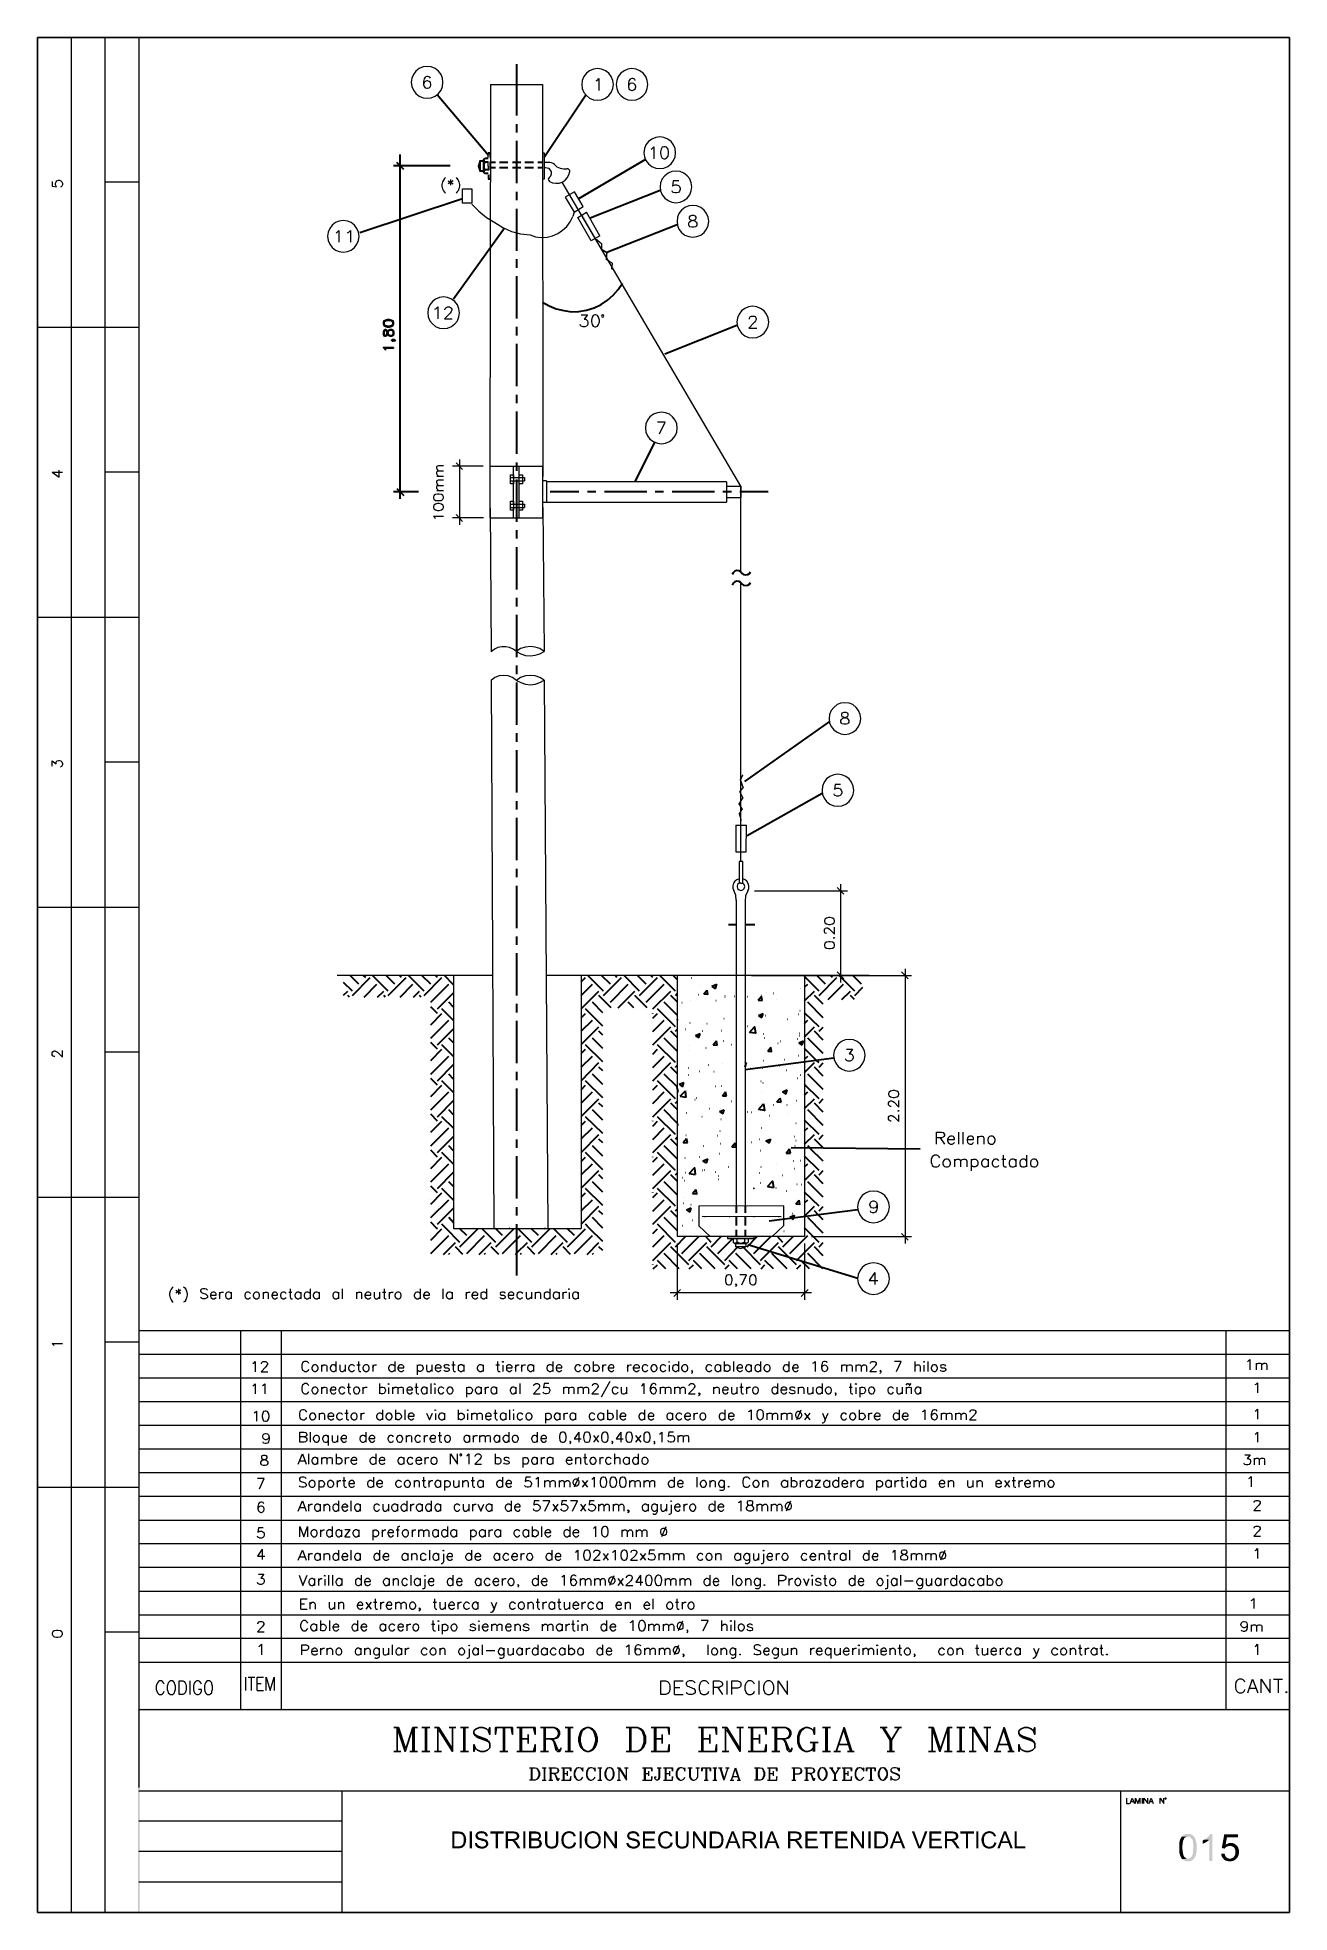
# Paper-space layout 'DGE_BT_014' of a CAD drawing. Header units: millimetres. Extents: x 8 to 202, y 3 to 294.
import ezdxf

# ---------------------------------------------------------------- set-up
doc = ezdxf.new("R2010")
doc.units = ezdxf.units.MM
for name, color, linetype, lineweight in [('DGE_CONTORNOS', 7, 'Continuous', 0), ('DGE_DATOS', 7, 'Continuous', 0), ('DGE_RELLENO', 7, 'Continuous', 0)]:
    doc.layers.add(name, color=color, linetype=linetype, lineweight=lineweight)

# ---------------------------------------------------------------- blocks, each defined once
blk = doc.blocks.new('DGE_BT_014')
at = {"layer": 'DGE_RELLENO', "true_color": 0x000000}
for points in [[(92.4137, 266.4743), (94.2763, 262.749), (92.2443, 266.3474)], [(94.4457, 262.8337), (92.4137, 266.4743), (94.2763, 262.749)], [(95.4617, 261.9447), (94.4033, 262.5374), (94.5727, 262.7067)], [(95.25, 261.86), (95.4617, 261.9447), (94.4033, 262.5374)], [(95.1653, 261.0134), (95.4193, 261.1403), (95.25, 261.86)], [(95.4193, 261.1403), (95.25, 261.86), (95.4617, 261.9447)], [(96.266, 260.6323), (95.1653, 261.0134), (95.4193, 261.1403)], [(96.012, 260.5054), (96.266, 260.6323), (95.1653, 261.0134)], [(95.9697, 259.447), (96.1813, 259.574), (96.012, 260.5054)], [(97.1127, 258.939), (95.9697, 259.447), (96.1813, 259.574)], [(96.901, 258.8544), (97.1127, 258.939), (95.9697, 259.447)], [(96.1813, 259.574), (96.012, 260.5054), (96.266, 260.6323)], [(96.774, 258.05), (96.9857, 258.1347), (96.901, 258.8544)], [(96.9857, 258.1347), (96.901, 258.8544), (97.1127, 258.939)], [(97.155, 258.0077), (96.774, 258.05), (96.9857, 258.1347)], [(96.9857, 257.8807), (97.155, 258.0077), (96.774, 258.05)], [(117.1363, 177.659), (117.3903, 177.6167), (116.6283, 177.024)], [(117.3903, 177.6167), (116.6283, 177.024), (116.8823, 176.9817)], [(117.1363, 179.6487), (117.3057, 179.564), (116.713, 178.8444)], [(117.3057, 179.564), (116.713, 178.8444), (116.967, 178.802)], [(116.713, 178.8444), (116.967, 178.802), (117.1363, 177.659)], [(116.967, 178.802), (117.1363, 177.659), (117.3903, 177.6167)], [(117.094, 176.0504), (117.348, 176.008), (116.5013, 175.119)], [(117.348, 176.008), (116.5013, 175.119), (116.7553, 175.119)], [(116.5013, 175.119), (116.7553, 175.119), (117.0093, 174.2724)], [(116.6283, 177.024), (116.8823, 176.9817), (117.094, 176.0504)], [(116.7553, 175.119), (117.0093, 174.2724), (117.2633, 174.2724)], [(116.8823, 176.9817), (117.094, 176.0504), (117.348, 176.008)], [(117.0093, 174.2724), (117.2633, 174.2724), (116.5437, 173.595)], [(117.2633, 174.2724), (116.5437, 173.595), (116.7553, 173.595)], [(116.5437, 173.595), (116.7553, 173.595), (116.9247, 172.4944)], [(116.7553, 173.595), (116.9247, 172.4944), (117.094, 172.5367)], [(116.84, 171.817), (116.7977, 167.6684), (117.0517, 171.817)], [(116.7977, 167.6684), (117.0517, 171.817), (117.0093, 167.6684)], [(111.252, 111.1957), (111.2097, 111.111), (111.3367, 111.111)], [(111.2097, 111.111), (111.252, 111.0264), (111.3367, 111.111)], [(111.3367, 111.238), (111.252, 111.1957), (111.3367, 111.111)], [(111.252, 111.0264), (111.3367, 110.984), (111.3367, 111.111)], [(111.4213, 111.1957), (111.3367, 111.238), (111.3367, 111.111)], [(111.4637, 111.111), (111.4213, 111.1957), (111.3367, 111.111)], [(111.3367, 110.984), (111.4213, 111.0264), (111.3367, 111.111)], [(111.4213, 111.0264), (111.4637, 111.111), (111.3367, 111.111)], [(115.062, 111.1957), (115.0197, 111.111), (115.1467, 111.111)], [(115.0197, 111.111), (115.062, 111.0264), (115.1467, 111.111)], [(115.1467, 111.238), (115.062, 111.1957), (115.1467, 111.111)], [(115.062, 111.0264), (115.1467, 110.984), (115.1467, 111.111)], [(115.2313, 111.1957), (115.1467, 111.238), (115.1467, 111.111)], [(115.2737, 111.111), (115.2313, 111.1957), (115.1467, 111.111)], [(115.1467, 110.984), (115.2313, 111.0264), (115.1467, 111.111)], [(115.2313, 111.0264), (115.2737, 111.111), (115.1467, 111.111)], [(118.872, 111.1957), (118.8297, 111.111), (118.9567, 111.111)], [(118.8297, 111.111), (118.872, 111.0264), (118.9567, 111.111)], [(118.9567, 111.238), (118.872, 111.1957), (118.9567, 111.111)], [(118.872, 111.0264), (118.9567, 110.984), (118.9567, 111.111)], [(119.0413, 111.1957), (118.9567, 111.238), (118.9567, 111.111)], [(119.0837, 111.111), (119.0413, 111.1957), (118.9567, 111.111)], [(118.9567, 110.984), (119.0413, 111.0264), (118.9567, 111.111)], [(119.0413, 111.0264), (119.0837, 111.111), (118.9567, 111.111)], [(122.682, 111.1957), (122.6397, 111.111), (122.7667, 111.111)], [(122.6397, 111.111), (122.682, 111.0264), (122.7667, 111.111)], [(122.7667, 111.238), (122.682, 111.1957), (122.7667, 111.111)], [(122.682, 111.0264), (122.7667, 110.984), (122.7667, 111.111)], [(122.8513, 111.1957), (122.7667, 111.238), (122.7667, 111.111)], [(122.8937, 111.111), (122.8513, 111.1957), (122.7667, 111.111)], [(122.7667, 110.984), (122.8513, 111.0264), (122.7667, 111.111)], [(122.8513, 111.0264), (122.8937, 111.111), (122.7667, 111.111)], [(23.4527, 34.8263), (23.7067, 34.5723), (201.9723, 34.8263)], [(23.4527, 3.2456), (23.7067, 34.5723), (23.4527, 34.8263)], [(23.7067, 3.3726), (23.4527, 3.2456), (23.7067, 34.5723)], [(23.7067, 34.5723), (201.9723, 34.8263), (201.8453, 34.5723)], [(201.9723, 34.8263), (201.8453, 34.5723), (201.9723, 34.6993)], [(201.9723, 34.6993), (201.8453, 34.5723), (201.9723, 3.2456)], [(201.8453, 34.5723), (201.9723, 3.2456), (201.8453, 3.3726)], [(73.0673, 15.8186), (72.1783, 15.8186), (72.1783, 13.1939), (73.406, 13.1939), (73.4483, 13.2363), (73.5753, 13.2363), (73.66, 13.2786), (73.7023, 13.3209), (73.787, 13.3209), (73.8293, 13.3633), (73.8717, 13.4056), (73.914, 13.448), (73.9563, 13.4903), (72.517, 13.4903), (72.517, 15.4799), (73.0673, 15.4799), (73.9563, 15.5223), (73.914, 15.5646), (73.8717, 15.607), (73.787, 15.6493), (73.7447, 15.6916), (73.66, 15.7339), (73.6177, 15.7339), (73.533, 15.7763), (73.2367, 15.7763), (73.152, 15.8186)], [(73.9563, 15.5223), (73.0673, 15.4799), (73.406, 15.4799), (73.4483, 15.4376), (73.533, 15.4376), (73.5753, 15.3953), (73.6177, 15.3529), (73.7023, 15.3106), (73.7447, 15.2683), (73.787, 15.2259), (73.8293, 15.1413), (73.8717, 15.0989), (73.8717, 15.0566), (73.914, 14.972), (73.914, 14.9296), (73.9563, 14.8449), (73.9563, 14.2099), (73.914, 14.1253), (73.914, 13.9983), (73.8717, 13.9983), (73.8717, 13.9136), (73.8293, 13.8289), (73.787, 13.7866), (73.7447, 13.7443), (73.7023, 13.7019), (73.66, 13.6596), (73.6177, 13.6173), (73.533, 13.5749), (73.4483, 13.5326), (73.3213, 13.5326), (73.2367, 13.4903), (72.517, 13.4903), (73.9563, 13.4903), (74.041, 13.5326), (74.0833, 13.6173), (74.0833, 13.6596), (74.1257, 13.7019), (74.168, 13.7866), (74.2103, 13.8289), (74.2103, 13.9136), (74.2527, 13.9983), (74.2527, 14.0829), (74.295, 14.1253), (74.295, 14.4216), (74.3373, 14.5063), (74.3373, 14.5486), (74.295, 14.6333), (74.295, 14.8449), (74.2527, 14.9296), (74.2527, 15.0566), (74.2103, 15.1413), (74.2103, 15.1836), (74.168, 15.2259), (74.1257, 15.3106), (74.0833, 15.3529), (74.041, 15.4376), (73.9987, 15.4799)], [(74.8877, 15.8186), (75.2263, 15.8186), (75.2263, 13.1939), (74.8877, 13.1939), (74.8877, 15.8186)], [(76.708, 15.8609), (76.6233, 15.8609), (76.581, 15.8186), (76.3693, 15.8186), (76.2847, 15.7763), (76.2423, 15.7763), (76.1577, 15.7339), (76.1153, 15.6916), (76.0307, 15.6493), (75.9883, 15.607), (75.946, 15.5646), (75.9037, 15.4799), (75.8613, 15.4799), (75.8613, 15.3953), (75.819, 15.3529), (75.819, 15.2683), (75.7767, 15.1836), (75.7767, 15.0566), (75.819, 15.0143), (75.819, 14.9296), (75.8613, 14.8449), (75.8613, 14.8026), (75.9037, 14.8026), (75.9037, 14.7179), (75.9883, 14.6756), (76.0307, 14.6333), (76.073, 14.5909), (76.1577, 14.5486), (76.2, 14.5486), (76.2847, 14.5063), (76.327, 14.5063), (76.4117, 14.464), (76.4963, 14.464), (76.581, 14.4216), (76.6657, 14.3793), (76.708, 14.3793), (76.835, 14.3369), (76.962, 14.3369), (77.0467, 14.2946), (77.089, 14.2946), (77.1313, 14.2523), (77.216, 14.2523), (77.2583, 14.2099), (77.3007, 14.1676), (77.343, 14.1253), (77.3853, 14.0829), (77.3853, 14.0406), (77.4277, 13.956), (77.4277, 13.8289), (77.3853, 13.7443), (77.343, 13.6596), (77.3007, 13.6173), (77.2583, 13.5749), (77.216, 13.5326), (77.1313, 13.5326), (77.089, 13.4903), (77.0043, 13.4903), (76.9197, 13.448), (75.9037, 13.448), (75.946, 13.4056), (76.0307, 13.3633), (76.073, 13.3209), (76.1577, 13.2786), (76.2, 13.2363), (76.2847, 13.2363), (76.3693, 13.1939), (76.4963, 13.1939), (76.5387, 13.1516), (76.7927, 13.1516), (77.0467, 13.1516), (77.089, 13.1939), (77.1737, 13.1939), (77.216, 13.2363), (77.3007, 13.2363), (77.3007, 13.2786), (77.3853, 13.2786), (77.4277, 13.3209), (77.5123, 13.3633), (77.5547, 13.448), (77.597, 13.4903), (77.6393, 13.5326), (77.6817, 13.5749), (77.724, 13.6596), (77.724, 13.7019), (77.7663, 13.7866), (77.7663, 14.0406), (77.724, 14.1253), (77.724, 14.1676), (77.6817, 14.2523), (77.6393, 14.2946), (77.597, 14.3369), (77.5547, 14.4216), (77.5123, 14.464), (77.47, 14.5063), (77.3853, 14.5486), (77.3007, 14.5486), (77.3007, 14.5909), (77.216, 14.5909), (77.1313, 14.6333), (77.089, 14.6333), (77.0043, 14.6756), (76.9197, 14.6756), (76.835, 14.7179), (76.7503, 14.7179), (76.6657, 14.7603), (76.581, 14.7603), (76.4963, 14.8026), (76.4117, 14.8026), (76.327, 14.8449), (76.2847, 14.8873), (76.2423, 14.8873), (76.2, 14.9296), (76.2, 14.972), (76.1577, 15.0143), (76.1153, 15.0566), (76.1153, 15.2683), (76.1577, 15.3106), (76.2, 15.3953), (76.2423, 15.4376), (76.2847, 15.4376), (76.327, 15.4799), (76.4117, 15.4799), (76.454, 15.5223), (77.5123, 15.5223), (77.47, 15.607), (77.3853, 15.6493), (77.343, 15.6916), (77.3007, 15.7339), (77.216, 15.7339), (77.216, 15.7763), (77.1313, 15.7763), (77.089, 15.8186), (76.8773, 15.8186), (76.7927, 15.8609)], [(77.5123, 15.5223), (76.708, 15.5223), (77.0043, 15.5223), (77.0467, 15.4799), (77.1313, 15.4376), (77.1737, 15.3953), (77.216, 15.3529), (77.2583, 15.3106), (77.3007, 15.2683), (77.3007, 15.1836), (77.343, 15.1413), (77.343, 15.0566), (77.6817, 15.0566), (77.6817, 15.2259), (77.6393, 15.2683), (77.6393, 15.3529), (77.597, 15.3953), (77.5547, 15.4799)], [(80.137, 15.8186), (78.0627, 15.8186), (78.0627, 15.4799), (78.9093, 15.4799), (78.9093, 13.1939), (79.248, 13.1939), (79.248, 15.4799), (80.137, 15.4799)], [(81.6187, 15.8186), (80.4757, 15.8186), (80.4757, 13.1939), (80.8143, 13.1939), (80.8143, 14.3369), (81.1953, 14.3369), (81.8303, 14.3793), (81.8727, 14.3793), (81.9573, 14.4216), (82.042, 14.4216), (82.0843, 14.464), (82.169, 14.464), (82.2113, 14.5063), (82.296, 14.5486), (82.3383, 14.5909), (82.3807, 14.6333), (80.8143, 14.6333), (80.8143, 15.5223), (81.6187, 15.5223), (82.3807, 15.5646), (82.3383, 15.607), (82.2537, 15.6493), (82.2113, 15.6916), (82.169, 15.7339), (82.0843, 15.7339), (81.9997, 15.7763), (81.788, 15.7763), (81.7033, 15.8186)], [(82.3807, 15.5646), (81.6187, 15.5223), (81.7457, 15.5223), (81.8303, 15.4799), (81.915, 15.4799), (81.9573, 15.4376), (81.9997, 15.4376), (82.042, 15.3953), (82.0843, 15.3529), (82.1267, 15.3106), (82.169, 15.2259), (82.169, 15.1836), (82.2113, 15.0989), (82.2113, 15.0566), (82.169, 14.972), (82.169, 14.9296), (82.1267, 14.8449), (82.0843, 14.8026), (82.042, 14.7603), (81.9997, 14.7179), (81.915, 14.7179), (81.915, 14.6756), (81.7033, 14.6756), (81.6187, 14.6333), (80.8143, 14.6333), (82.3807, 14.6333), (82.423, 14.6756), (82.4653, 14.7603), (82.5077, 14.8026), (82.5077, 14.8873), (82.55, 14.9296), (82.55, 15.2259), (82.5077, 15.2683), (82.5077, 15.3529), (82.4653, 15.4376), (82.423, 15.4799), (82.423, 15.5223)], [(83.185, 15.8186), (83.5237, 15.8186), (83.5237, 13.1939), (83.185, 13.1939), (83.185, 15.8186)], [(85.0477, 15.8186), (84.074, 15.8186), (84.074, 13.1939), (85.3863, 13.1939), (85.4287, 13.2363), (85.5133, 13.2363), (85.598, 13.2786), (85.6827, 13.2786), (85.725, 13.3209), (85.7673, 13.3633), (85.8097, 13.3633), (85.852, 13.4056), (85.8943, 13.4903), (84.4127, 13.4903), (84.4127, 14.3793), (85.0477, 14.3793), (85.8943, 14.4216), (85.8097, 14.464), (85.7673, 14.5063), (85.725, 14.5063), (85.6403, 14.5486), (85.5557, 14.5909), (85.6403, 14.6333), (85.6827, 14.6756), (84.4127, 14.7179), (84.4127, 15.4799), (85.8097, 15.4799), (85.7673, 15.5646), (85.725, 15.607), (85.6827, 15.6493), (85.598, 15.6916), (85.5557, 15.7339), (85.5133, 15.7339), (85.4287, 15.7763), (85.217, 15.7763), (85.1323, 15.8186)], [(85.8097, 15.4799), (84.963, 15.4799), (85.3017, 15.4799), (85.344, 15.4376), (85.4287, 15.4376), (85.471, 15.3953), (85.5133, 15.3106), (85.5557, 15.3106), (85.5557, 15.2259), (85.598, 15.1836), (85.598, 14.972), (85.5557, 14.9296), (85.5133, 14.8449), (85.471, 14.8026), (85.3863, 14.7603), (85.344, 14.7179), (84.4127, 14.7179), (85.6827, 14.6756), (85.7673, 14.7179), (85.8097, 14.7603), (85.852, 14.8026), (85.852, 14.8449), (85.8943, 14.9296), (85.8943, 14.972), (85.9367, 15.0566), (85.9367, 15.2259), (85.8943, 15.2683), (85.8943, 15.3529), (85.852, 15.3953), (85.8097, 15.4799)], [(86.9103, 15.8186), (86.5717, 15.8186), (86.5717, 13.956), (86.614, 13.8713), (86.614, 13.7443), (86.6563, 13.7019), (86.6563, 13.6173), (86.6987, 13.5749), (86.741, 13.5326), (86.7833, 13.448), (87.5453, 13.448), (87.4607, 13.448), (87.376, 13.4903), (87.2913, 13.4903), (87.249, 13.5326), (87.2067, 13.5326), (87.122, 13.5749), (87.0797, 13.6173), (87.0373, 13.6596), (86.995, 13.7443), (86.9527, 13.7866), (86.9527, 13.9136), (86.9103, 13.956), (86.9103, 14.2946)], [(88.6037, 15.8186), (88.265, 15.8186), (88.265, 14.0406), (88.2227, 13.956), (88.2227, 13.8289), (88.1803, 13.7866), (88.1803, 13.7019), (88.138, 13.6596), (88.0957, 13.6173), (88.0533, 13.5749), (88.011, 13.5326), (87.9263, 13.5326), (87.884, 13.4903), (87.7147, 13.4903), (87.6723, 13.448), (86.7833, 13.448), (86.8257, 13.4056), (86.868, 13.3633), (86.9103, 13.3209), (86.995, 13.2786), (87.0373, 13.2786), (87.0797, 13.2363), (87.1643, 13.1939), (87.2913, 13.1939), (87.3337, 13.1516), (87.7993, 13.1516), (87.884, 13.1939), (88.011, 13.1939), (88.0957, 13.2363), (88.138, 13.2786), (88.2227, 13.2786), (88.265, 13.3209), (88.3073, 13.4056), (88.392, 13.448), (88.4343, 13.4903), (88.4767, 13.5326), (88.4767, 13.6173), (88.519, 13.6596), (88.519, 13.7019), (88.5613, 13.7866), (88.5613, 13.9136), (88.6037, 13.956), (88.6037, 14.2946)], [(90.297, 15.8609), (90.2123, 15.8609), (90.17, 15.8186), (90.0007, 15.8186), (89.9583, 15.7763), (89.8737, 15.7763), (89.789, 15.7339), (89.7467, 15.7339), (89.662, 15.6916), (89.6197, 15.6493), (89.5773, 15.607), (89.4927, 15.5646), (89.4503, 15.5223), (89.408, 15.4799), (89.3657, 15.3953), (89.3233, 15.3529), (89.281, 15.3106), (89.2387, 15.2259), (89.1963, 15.1413), (89.1963, 15.0989), (89.154, 15.0143), (89.154, 14.972), (89.1117, 14.8873), (89.1117, 14.7603), (89.0693, 14.6756), (89.0693, 14.3793), (89.1117, 14.2946), (89.1117, 14.0829), (89.154, 13.9983), (89.154, 13.956), (89.1963, 13.8713), (89.2387, 13.8289), (89.2387, 13.7443), (89.281, 13.6596), (89.3233, 13.6173), (89.3657, 13.5749), (89.408, 13.4903), (89.4503, 13.448), (89.4927, 13.4056), (90.297, 13.448), (90.0853, 13.448), (90.043, 13.4903), (89.9583, 13.4903), (89.916, 13.5326), (89.8313, 13.5749), (89.789, 13.6173), (89.7467, 13.6596), (89.7043, 13.7019), (89.6197, 13.7443), (89.6197, 13.7866), (89.5773, 13.8713), (89.535, 13.956), (89.4927, 13.9983), (89.4927, 14.1253), (89.4503, 14.2099), (89.4503, 14.8026), (89.4927, 14.8873), (89.4927, 14.9296), (89.535, 15.0143), (89.535, 15.0566), (89.5773, 15.1413), (89.6197, 15.1836), (89.662, 15.2683), (89.7043, 15.3106), (89.7467, 15.3529), (89.789, 15.3953), (89.8313, 15.4376), (89.8737, 15.4376), (89.9583, 15.4799), (90.0007, 15.5223), (90.17, 15.5223), (90.2123, 15.5646), (91.059, 15.5646), (91.0167, 15.607), (90.9743, 15.6493), (90.932, 15.6916), (90.8897, 15.6916), (90.805, 15.7339), (90.7627, 15.7763), (90.678, 15.7763), (90.5933, 15.8186), (90.4663, 15.8186), (90.3817, 15.8609)], [(91.059, 15.5646), (90.297, 15.5646), (90.3393, 15.5646), (90.424, 15.5223), (90.551, 15.5223), (90.6357, 15.4799), (90.678, 15.4376), (90.7203, 15.4376), (90.7627, 15.3953), (90.8473, 15.3529), (90.8897, 15.2683), (90.8897, 15.2259), (90.932, 15.1413), (90.9743, 15.0989), (91.0167, 15.0143), (91.3553, 15.0989), (91.313, 15.1413), (91.313, 15.1836), (91.2707, 15.2683), (91.2283, 15.3106), (91.186, 15.3953), (91.1437, 15.4376), (91.1013, 15.5223)], [(91.9057, 15.8186), (92.2443, 15.8186), (92.2443, 13.1939), (91.9057, 13.1939), (91.9057, 15.8186)], [(93.1757, 15.5646), (93.1333, 15.5223), (93.0487, 15.4799), (93.0487, 15.4376), (93.0063, 15.3953), (92.964, 15.3529), (92.9217, 15.3106), (92.8793, 15.2259), (92.8793, 15.1836), (92.837, 15.1413), (92.7947, 15.0566), (92.7947, 14.972), (92.7523, 14.9296), (92.7523, 14.7603), (92.71, 14.7179), (92.71, 14.2946), (92.7523, 14.2099), (92.7523, 14.0829), (92.7947, 13.9983), (92.7947, 13.956), (92.837, 13.8713), (92.8793, 13.8289), (92.8793, 13.7866), (92.9217, 13.7443), (92.964, 13.6596), (93.0063, 13.6173), (93.0487, 13.5749), (93.091, 13.4903), (93.1333, 13.448), (93.1757, 13.4056), (93.2603, 13.3633), (93.3027, 13.3209), (93.345, 13.3209), (93.3873, 13.2786), (93.472, 13.2363), (93.5143, 13.2363), (93.599, 13.1939), (93.6837, 13.1939), (93.726, 13.1516), (93.98, 13.1516), (94.1917, 13.1516), (94.2763, 13.1939), (94.3187, 13.1939), (94.4033, 13.2363), (94.4457, 13.2363), (94.5303, 13.2786), (94.615, 13.3209), (94.6573, 13.3633), (94.742, 13.4056), (94.7843, 13.448), (93.8107, 13.448), (93.726, 13.4903), (93.6837, 13.4903), (93.599, 13.5326), (93.5567, 13.5326), (93.472, 13.5749), (93.4297, 13.6173), (93.3873, 13.6596), (93.345, 13.7019), (93.3027, 13.7443), (93.2603, 13.7866), (93.218, 13.8289), (93.218, 13.8713), (93.1757, 13.956), (93.1333, 13.9983), (93.1333, 14.0829), (93.091, 14.1676), (93.091, 14.8449), (93.1333, 14.9296), (93.1333, 14.972), (93.1757, 15.0566), (93.218, 15.0989), (93.218, 15.1413), (93.2603, 15.2259), (93.3027, 15.2683), (93.345, 15.3106), (93.3873, 15.3529), (93.4297, 15.3953), (93.5143, 15.4376), (93.5567, 15.4376), (93.599, 15.4799), (93.6837, 15.5223), (93.8107, 15.5223), (93.8953, 15.5646), (93.98, 15.5646)], [(93.98, 15.8609), (93.8953, 15.8609), (93.8107, 15.8186), (93.599, 15.8186), (93.5143, 15.7763), (93.472, 15.7339), (93.3873, 15.7339), (93.345, 15.6916), (93.2603, 15.6493), (93.218, 15.607), (93.1757, 15.5646), (94.0223, 15.5646), (94.107, 15.5223), (94.234, 15.5223), (94.3187, 15.4799), (94.361, 15.4376), (94.4457, 15.4376), (94.488, 15.3953), (94.5303, 15.3529), (94.5727, 15.3106), (94.615, 15.2259), (94.6573, 15.1836), (94.6997, 15.0989), (94.742, 15.0566), (94.7843, 15.0143), (94.7843, 14.9296), (94.8267, 14.8873), (94.8267, 14.6333), (94.869, 14.5909), (94.869, 14.3369), (94.8267, 14.2523), (94.8267, 14.1253), (94.7843, 14.0406), (94.7843, 13.9983), (94.742, 13.9136), (94.6997, 13.8713), (94.6997, 13.8289), (94.6573, 13.7866), (94.615, 13.7019), (94.5303, 13.6596), (94.488, 13.6173), (94.4457, 13.5749), (94.361, 13.5326), (94.3187, 13.4903), (94.234, 13.4903), (94.1917, 13.448), (93.98, 13.448), (94.7843, 13.448), (94.8267, 13.4903), (94.869, 13.5326), (94.9113, 13.6173), (94.9537, 13.6596), (94.996, 13.7019), (95.0383, 13.7866), (95.0807, 13.8713), (95.123, 13.9136), (95.123, 13.9983), (95.1653, 14.0406), (95.1653, 14.2099), (95.2077, 14.2523), (95.2077, 14.7179), (95.1653, 14.8026), (95.1653, 14.9296), (95.123, 15.0143), (95.123, 15.0566), (95.0807, 15.1413), (95.0383, 15.1836), (95.0383, 15.2259), (94.996, 15.2683), (94.996, 15.3529), (94.9537, 15.3953), (94.869, 15.4376), (94.8267, 15.4799), (94.7843, 15.5646), (94.742, 15.607), (94.6573, 15.6493), (94.615, 15.6916), (94.5727, 15.6916), (94.5303, 15.7339), (94.4457, 15.7339), (94.4033, 15.7763), (94.3187, 15.8186), (94.107, 15.8186), (94.0223, 15.8609)], [(96.012, 15.8186), (95.6733, 15.8186), (95.6733, 13.1939), (95.9697, 13.1939), (95.9697, 15.2259)], [(96.012, 15.8186), (95.9697, 15.2259), (97.3667, 13.1939), (97.3667, 13.7443)], [(97.7053, 15.8186), (97.3667, 15.8186), (97.3667, 13.1939), (97.7053, 13.1939)], [(100.203, 15.8609), (100.1183, 15.8609), (100.076, 15.8186), (99.8643, 15.8186), (99.7797, 15.7763), (99.7373, 15.7763), (99.6527, 15.7339), (99.6103, 15.6916), (99.5257, 15.6493), (99.4833, 15.607), (99.441, 15.5646), (99.3987, 15.4799), (99.3563, 15.4799), (99.3563, 15.3953), (99.314, 15.3529), (99.314, 15.2683), (99.2717, 15.1836), (99.2717, 15.0566), (99.314, 15.0143), (99.314, 14.9296), (99.3563, 14.8449), (99.3563, 14.8026), (99.3987, 14.8026), (99.3987, 14.7179), (99.4833, 14.6756), (99.5257, 14.6333), (99.568, 14.5909), (99.6527, 14.5486), (99.695, 14.5486), (99.7797, 14.5063), (99.822, 14.5063), (99.9067, 14.464), (99.9913, 14.464), (100.076, 14.4216), (100.1607, 14.3793), (100.203, 14.3793), (100.33, 14.3369), (100.457, 14.3369), (100.5417, 14.2946), (100.584, 14.2946), (100.6263, 14.2523), (100.711, 14.2523), (100.7533, 14.2099), (100.7957, 14.1676), (100.838, 14.1253), (100.8803, 14.0829), (100.8803, 14.0406), (100.9227, 13.956), (100.9227, 13.8289), (100.8803, 13.7443), (100.838, 13.6596), (100.7957, 13.6173), (100.7533, 13.5749), (100.711, 13.5326), (100.6263, 13.5326), (100.584, 13.4903), (100.4993, 13.4903), (100.4147, 13.448), (99.3987, 13.448), (99.441, 13.4056), (99.5257, 13.3633), (99.568, 13.3209), (99.6527, 13.2786), (99.695, 13.2363), (99.7797, 13.2363), (99.8643, 13.1939), (99.9913, 13.1939), (100.0337, 13.1516), (100.2877, 13.1516), (100.5417, 13.1516), (100.584, 13.1939), (100.6687, 13.1939), (100.711, 13.2363), (100.7957, 13.2363), (100.7957, 13.2786), (100.8803, 13.2786), (100.9227, 13.3209), (101.0073, 13.3633), (101.0497, 13.448), (101.092, 13.4903), (101.1343, 13.5326), (101.1767, 13.5749), (101.219, 13.6596), (101.219, 13.7019), (101.2613, 13.7866), (101.2613, 14.0406), (101.219, 14.1253), (101.219, 14.1676), (101.1767, 14.2523), (101.1343, 14.2946), (101.092, 14.3369), (101.0497, 14.4216), (101.0073, 14.464), (100.965, 14.5063), (100.8803, 14.5486), (100.7957, 14.5486), (100.7957, 14.5909), (100.711, 14.5909), (100.6263, 14.6333), (100.584, 14.6333), (100.4993, 14.6756), (100.4147, 14.6756), (100.33, 14.7179), (100.2453, 14.7179), (100.1607, 14.7603), (100.076, 14.7603), (99.9913, 14.8026), (99.9067, 14.8026), (99.822, 14.8449), (99.7797, 14.8873), (99.7373, 14.8873), (99.695, 14.9296), (99.695, 14.972), (99.6527, 15.0143), (99.6103, 15.0566), (99.6103, 15.2683), (99.6527, 15.3106), (99.695, 15.3953), (99.7373, 15.4376), (99.7797, 15.4376), (99.822, 15.4799), (99.9067, 15.4799), (99.949, 15.5223), (101.0073, 15.5223), (100.965, 15.607), (100.8803, 15.6493), (100.838, 15.6916), (100.7957, 15.7339), (100.711, 15.7339), (100.711, 15.7763), (100.6263, 15.7763), (100.584, 15.8186), (100.3723, 15.8186), (100.2877, 15.8609)], [(101.0073, 15.5223), (100.203, 15.5223), (100.4993, 15.5223), (100.5417, 15.4799), (100.6263, 15.4376), (100.6687, 15.3953), (100.711, 15.3529), (100.7533, 15.3106), (100.7957, 15.2683), (100.7957, 15.1836), (100.838, 15.1413), (100.838, 15.0566), (101.1767, 15.0566), (101.1767, 15.2259), (101.1343, 15.2683), (101.1343, 15.3529), (101.092, 15.3953), (101.0497, 15.4799)], [(103.5897, 15.8186), (101.727, 15.8186), (101.727, 13.1939), (103.6743, 13.1939), (103.6743, 13.4903), (102.0657, 13.4903), (102.0657, 14.3793), (103.505, 14.3793), (103.505, 14.6756), (102.0657, 14.6756), (102.0657, 15.4799), (103.5897, 15.4799)], [(105.283, 15.8609), (105.1983, 15.8609), (105.156, 15.8186), (104.9867, 15.8186), (104.9443, 15.7763), (104.8597, 15.7763), (104.775, 15.7339), (104.7327, 15.7339), (104.648, 15.6916), (104.6057, 15.6493), (104.5633, 15.607), (104.4787, 15.5646), (104.4363, 15.5223), (104.394, 15.4799), (104.3517, 15.3953), (104.3093, 15.3529), (104.267, 15.3106), (104.2247, 15.2259), (104.1823, 15.1413), (104.1823, 15.0989), (104.14, 15.0143), (104.14, 14.972), (104.0977, 14.8873), (104.0977, 14.7603), (104.0553, 14.6756), (104.0553, 14.3793), (104.0977, 14.2946), (104.0977, 14.0829), (104.14, 13.9983), (104.14, 13.956), (104.1823, 13.8713), (104.2247, 13.8289), (104.2247, 13.7443), (104.267, 13.6596), (104.3093, 13.6173), (104.3517, 13.5749), (104.394, 13.4903), (104.4363, 13.448), (104.4787, 13.4056), (105.283, 13.448), (105.0713, 13.448), (105.029, 13.4903), (104.9443, 13.4903), (104.902, 13.5326), (104.8173, 13.5749), (104.775, 13.6173), (104.7327, 13.6596), (104.6903, 13.7019), (104.6057, 13.7443), (104.6057, 13.7866), (104.5633, 13.8713), (104.521, 13.956), (104.4787, 13.9983), (104.4787, 14.1253), (104.4363, 14.2099), (104.4363, 14.8026), (104.4787, 14.8873), (104.4787, 14.9296), (104.521, 15.0143), (104.521, 15.0566), (104.5633, 15.1413), (104.6057, 15.1836), (104.648, 15.2683), (104.6903, 15.3106), (104.7327, 15.3529), (104.775, 15.3953), (104.8173, 15.4376), (104.8597, 15.4376), (104.9443, 15.4799), (104.9867, 15.5223), (105.156, 15.5223), (105.1983, 15.5646), (106.045, 15.5646), (106.0027, 15.607), (105.9603, 15.6493), (105.918, 15.6916), (105.8757, 15.6916), (105.791, 15.7339), (105.7487, 15.7763), (105.664, 15.7763), (105.5793, 15.8186), (105.4523, 15.8186), (105.3677, 15.8609)], [(106.045, 15.5646), (105.283, 15.5646), (105.3253, 15.5646), (105.41, 15.5223), (105.537, 15.5223), (105.6217, 15.4799), (105.664, 15.4376), (105.7063, 15.4376), (105.7487, 15.3953), (105.8333, 15.3529), (105.8757, 15.2683), (105.8757, 15.2259), (105.918, 15.1413), (105.9603, 15.0989), (106.0027, 15.0143), (106.3413, 15.0989), (106.299, 15.1413), (106.299, 15.1836), (106.2567, 15.2683), (106.2143, 15.3106), (106.172, 15.3953), (106.1297, 15.4376), (106.0873, 15.5223)], [(107.1457, 15.8186), (106.807, 15.8186), (106.807, 13.956), (106.8493, 13.8713), (106.8493, 13.7443), (106.8917, 13.7019), (106.8917, 13.6173), (106.934, 13.5749), (106.9763, 13.5326), (107.0187, 13.448), (107.7807, 13.448), (107.696, 13.448), (107.6113, 13.4903), (107.5267, 13.4903), (107.4843, 13.5326), (107.442, 13.5326), (107.3573, 13.5749), (107.315, 13.6173), (107.2727, 13.6596), (107.2303, 13.7443), (107.188, 13.7866), (107.188, 13.9136), (107.1457, 13.956), (107.1457, 14.2946)], [(108.839, 15.8186), (108.5003, 15.8186), (108.5003, 14.0406), (108.458, 13.956), (108.458, 13.8289), (108.4157, 13.7866), (108.4157, 13.7019), (108.3733, 13.6596), (108.331, 13.6173), (108.2887, 13.5749), (108.2463, 13.5326), (108.1617, 13.5326), (108.1193, 13.4903), (107.95, 13.4903), (107.9077, 13.448), (107.0187, 13.448), (107.061, 13.4056), (107.1033, 13.3633), (107.1457, 13.3209), (107.2303, 13.2786), (107.2727, 13.2786), (107.315, 13.2363), (107.3997, 13.1939), (107.5267, 13.1939), (107.569, 13.1516), (108.0347, 13.1516), (108.1193, 13.1939), (108.2463, 13.1939), (108.331, 13.2363), (108.3733, 13.2786), (108.458, 13.2786), (108.5003, 13.3209), (108.5427, 13.4056), (108.6273, 13.448), (108.6697, 13.4903), (108.712, 13.5326), (108.712, 13.6173), (108.7543, 13.6596), (108.7543, 13.7019), (108.7967, 13.7866), (108.7967, 13.9136), (108.839, 13.956), (108.839, 14.2946)], [(109.8127, 15.8186), (109.474, 15.8186), (109.474, 13.1939), (109.7703, 13.1939), (109.7703, 15.2259)], [(109.8127, 15.8186), (109.7703, 15.2259), (111.1673, 13.1939), (111.1673, 13.7443)], [(111.506, 15.8186), (111.1673, 15.8186), (111.1673, 13.1939), (111.506, 13.1939)], [(112.9877, 15.8186), (112.0987, 15.8186), (112.0987, 13.1939), (113.3263, 13.1939), (113.3687, 13.2363), (113.4957, 13.2363), (113.5803, 13.2786), (113.6227, 13.3209), (113.7073, 13.3209), (113.7497, 13.3633), (113.792, 13.4056), (113.8343, 13.448), (113.8767, 13.4903), (112.4373, 13.4903), (112.4373, 15.4799), (112.9877, 15.4799), (113.8767, 15.5223), (113.8343, 15.5646), (113.792, 15.607), (113.7073, 15.6493), (113.665, 15.6916), (113.5803, 15.7339), (113.538, 15.7339), (113.4533, 15.7763), (113.157, 15.7763), (113.0723, 15.8186)], [(113.8767, 15.5223), (112.9877, 15.4799), (113.3263, 15.4799), (113.3687, 15.4376), (113.4533, 15.4376), (113.4957, 15.3953), (113.538, 15.3529), (113.6227, 15.3106), (113.665, 15.2683), (113.7073, 15.2259), (113.7497, 15.1413), (113.792, 15.0989), (113.792, 15.0566), (113.8343, 14.972), (113.8343, 14.9296), (113.8767, 14.8449), (113.8767, 14.2099), (113.8343, 14.1253), (113.8343, 13.9983), (113.792, 13.9983), (113.792, 13.9136), (113.7497, 13.8289), (113.7073, 13.7866), (113.665, 13.7443), (113.6227, 13.7019), (113.5803, 13.6596), (113.538, 13.6173), (113.4533, 13.5749), (113.3687, 13.5326), (113.2417, 13.5326), (113.157, 13.4903), (112.4373, 13.4903), (113.8767, 13.4903), (113.9613, 13.5326), (114.0037, 13.6173), (114.0037, 13.6596), (114.046, 13.7019), (114.0883, 13.7866), (114.1307, 13.8289), (114.1307, 13.9136), (114.173, 13.9983), (114.173, 14.0829), (114.2153, 14.1253), (114.2153, 14.4216), (114.2577, 14.5063), (114.2577, 14.5486), (114.2153, 14.6333), (114.2153, 14.8449), (114.173, 14.9296), (114.173, 15.0566), (114.1307, 15.1413), (114.1307, 15.1836), (114.0883, 15.2259), (114.046, 15.3106), (114.0037, 15.3529), (113.9613, 15.4376), (113.919, 15.4799)], [(115.824, 15.8186), (115.4853, 15.8186), (114.4693, 13.1939), (114.8503, 13.1939), (115.1043, 13.9983), (116.205, 13.9983), (115.2313, 14.2523), (115.4853, 15.0143), (115.4853, 15.0566), (115.5277, 15.0989), (115.57, 15.1836), (115.57, 15.2259), (115.6123, 15.3106), (115.6123, 15.4376), (115.6547, 15.5223)], [(115.824, 15.8186), (115.6547, 15.5223), (115.6547, 15.4376), (115.697, 15.3529), (115.697, 15.3106), (115.7393, 15.2259), (115.7817, 15.1413), (115.7817, 15.0566), (115.824, 14.972), (116.1203, 14.2523), (115.2313, 14.2523), (116.205, 13.9983), (116.5013, 13.1939), (116.8823, 13.1939)], [(118.3217, 15.8186), (117.1787, 15.8186), (117.1787, 13.1939), (117.5173, 13.1939), (117.5173, 14.3369), (117.8983, 14.3369), (118.5333, 14.3793), (118.5757, 14.3793), (118.6603, 14.4216), (118.745, 14.4216), (118.7873, 14.464), (118.872, 14.464), (118.9143, 14.5063), (118.999, 14.5486), (119.0413, 14.5909), (119.0837, 14.6333), (117.5173, 14.6333), (117.5173, 15.5223), (118.3217, 15.5223), (119.0837, 15.5646), (119.0413, 15.607), (118.9567, 15.6493), (118.9143, 15.6916), (118.872, 15.7339), (118.7873, 15.7339), (118.7027, 15.7763), (118.491, 15.7763), (118.4063, 15.8186)], [(119.0837, 15.5646), (118.3217, 15.5223), (118.4487, 15.5223), (118.5333, 15.4799), (118.618, 15.4799), (118.6603, 15.4376), (118.7027, 15.4376), (118.745, 15.3953), (118.7873, 15.3529), (118.8297, 15.3106), (118.872, 15.2259), (118.872, 15.1836), (118.9143, 15.0989), (118.9143, 15.0566), (118.872, 14.972), (118.872, 14.9296), (118.8297, 14.8449), (118.7873, 14.8026), (118.745, 14.7603), (118.7027, 14.7179), (118.618, 14.7179), (118.618, 14.6756), (118.4063, 14.6756), (118.3217, 14.6333), (117.5173, 14.6333), (119.0837, 14.6333), (119.126, 14.6756), (119.1683, 14.7603), (119.2107, 14.8026), (119.2107, 14.8873), (119.253, 14.9296), (119.253, 15.2259), (119.2107, 15.2683), (119.2107, 15.3529), (119.1683, 15.4376), (119.126, 15.4799), (119.126, 15.5223)], [(119.888, 15.8186), (120.2267, 15.8186), (120.2267, 13.1939), (119.888, 13.1939), (119.888, 15.8186)], [(121.8777, 15.8186), (121.539, 15.8186), (120.523, 13.1939), (120.904, 13.1939), (121.158, 13.9983), (122.2587, 13.9983), (121.285, 14.2523), (121.539, 15.0143), (121.539, 15.0566), (121.5813, 15.0989), (121.6237, 15.1836), (121.6237, 15.2259), (121.666, 15.3106), (121.666, 15.4376), (121.7083, 15.5223)], [(121.8777, 15.8186), (121.7083, 15.5223), (121.7083, 15.4376), (121.7507, 15.3529), (121.7507, 15.3106), (121.793, 15.2259), (121.8353, 15.1413), (121.8353, 15.0566), (121.8777, 14.972), (122.174, 14.2523), (121.285, 14.2523), (122.2587, 13.9983), (122.555, 13.1939), (122.936, 13.1939)], [(125.3913, 15.8186), (124.2483, 15.8186), (124.2483, 13.1939), (124.587, 13.1939), (124.587, 14.3369), (124.968, 14.3369), (125.603, 14.3793), (125.6453, 14.3793), (125.73, 14.4216), (125.8147, 14.4216), (125.857, 14.464), (125.9417, 14.464), (125.984, 14.5063), (126.0687, 14.5486), (126.111, 14.5909), (126.1533, 14.6333), (124.587, 14.6333), (124.587, 15.5223), (125.3913, 15.5223), (126.1533, 15.5646), (126.111, 15.607), (126.0263, 15.6493), (125.984, 15.6916), (125.9417, 15.7339), (125.857, 15.7339), (125.7723, 15.7763), (125.5607, 15.7763), (125.476, 15.8186)], [(126.1533, 15.5646), (125.3913, 15.5223), (125.5183, 15.5223), (125.603, 15.4799), (125.6877, 15.4799), (125.73, 15.4376), (125.7723, 15.4376), (125.8147, 15.3953), (125.857, 15.3529), (125.8993, 15.3106), (125.9417, 15.2259), (125.9417, 15.1836), (125.984, 15.0989), (125.984, 15.0566), (125.9417, 14.972), (125.9417, 14.9296), (125.8993, 14.8449), (125.857, 14.8026), (125.8147, 14.7603), (125.7723, 14.7179), (125.6877, 14.7179), (125.6877, 14.6756), (125.476, 14.6756), (125.3913, 14.6333), (124.587, 14.6333), (126.1533, 14.6333), (126.1957, 14.6756), (126.238, 14.7603), (126.2803, 14.8026), (126.2803, 14.8873), (126.3227, 14.9296), (126.3227, 15.2259), (126.2803, 15.2683), (126.2803, 15.3529), (126.238, 15.4376), (126.1957, 15.4799), (126.1957, 15.5223)], [(128.778, 15.8186), (126.9153, 15.8186), (126.9153, 13.1939), (128.8627, 13.1939), (128.8627, 13.4903), (127.254, 13.4903), (127.254, 14.3793), (128.6933, 14.3793), (128.6933, 14.6756), (127.254, 14.6756), (127.254, 15.4799), (128.778, 15.4799)], [(131.191, 15.8186), (129.1167, 15.8186), (129.1167, 15.4799), (129.9633, 15.4799), (129.9633, 13.1939), (130.302, 13.1939), (130.302, 15.4799), (131.191, 15.4799)], [(133.4347, 15.8186), (131.572, 15.8186), (131.572, 13.1939), (133.5193, 13.1939), (133.5193, 13.4903), (131.9107, 13.4903), (131.9107, 14.3793), (133.35, 14.3793), (133.35, 14.6756), (131.9107, 14.6756), (131.9107, 15.4799), (133.4347, 15.4799)], [(134.3237, 15.8186), (133.985, 15.8186), (133.985, 13.1939), (134.2813, 13.1939), (134.2813, 15.2259)], [(134.3237, 15.8186), (134.2813, 15.2259), (135.6783, 13.1939), (135.6783, 13.7443)], [(136.017, 15.8186), (135.6783, 15.8186), (135.6783, 13.1939), (136.017, 13.1939)], [(136.6943, 15.8186), (137.033, 15.8186), (137.033, 13.1939), (136.6943, 13.1939), (136.6943, 15.8186)], [(138.5147, 15.8186), (137.6257, 15.8186), (137.6257, 13.1939), (138.8533, 13.1939), (138.8957, 13.2363), (139.0227, 13.2363), (139.1073, 13.2786), (139.1497, 13.3209), (139.2343, 13.3209), (139.2767, 13.3633), (139.319, 13.4056), (139.3613, 13.448), (139.4037, 13.4903), (137.9643, 13.4903), (137.9643, 15.4799), (138.5147, 15.4799), (139.4037, 15.5223), (139.3613, 15.5646), (139.319, 15.607), (139.2343, 15.6493), (139.192, 15.6916), (139.1073, 15.7339), (139.065, 15.7339), (138.9803, 15.7763), (138.684, 15.7763), (138.5993, 15.8186)], [(139.4037, 15.5223), (138.5147, 15.4799), (138.8533, 15.4799), (138.8957, 15.4376), (138.9803, 15.4376), (139.0227, 15.3953), (139.065, 15.3529), (139.1497, 15.3106), (139.192, 15.2683), (139.2343, 15.2259), (139.2767, 15.1413), (139.319, 15.0989), (139.319, 15.0566), (139.3613, 14.972), (139.3613, 14.9296), (139.4037, 14.8449), (139.4037, 14.2099), (139.3613, 14.1253), (139.3613, 13.9983), (139.319, 13.9983), (139.319, 13.9136), (139.2767, 13.8289), (139.2343, 13.7866), (139.192, 13.7443), (139.1497, 13.7019), (139.1073, 13.6596), (139.065, 13.6173), (138.9803, 13.5749), (138.8957, 13.5326), (138.7687, 13.5326), (138.684, 13.4903), (137.9643, 13.4903), (139.4037, 13.4903), (139.4883, 13.5326), (139.5307, 13.6173), (139.5307, 13.6596), (139.573, 13.7019), (139.6153, 13.7866), (139.6577, 13.8289), (139.6577, 13.9136), (139.7, 13.9983), (139.7, 14.0829), (139.7423, 14.1253), (139.7423, 14.4216), (139.7847, 14.5063), (139.7847, 14.5486), (139.7423, 14.6333), (139.7423, 14.8449), (139.7, 14.9296), (139.7, 15.0566), (139.6577, 15.1413), (139.6577, 15.1836), (139.6153, 15.2259), (139.573, 15.3106), (139.5307, 15.3529), (139.4883, 15.4376), (139.446, 15.4799)], [(141.351, 15.8186), (141.0123, 15.8186), (139.9963, 13.1939), (140.3773, 13.1939), (140.6313, 13.9983), (141.732, 13.9983), (140.7583, 14.2523), (141.0123, 15.0143), (141.0123, 15.0566), (141.0547, 15.0989), (141.097, 15.1836), (141.097, 15.2259), (141.1393, 15.3106), (141.1393, 15.4376), (141.1817, 15.5223)], [(141.351, 15.8186), (141.1817, 15.5223), (141.1817, 15.4376), (141.224, 15.3529), (141.224, 15.3106), (141.2663, 15.2259), (141.3087, 15.1413), (141.3087, 15.0566), (141.351, 14.972), (141.6473, 14.2523), (140.7583, 14.2523), (141.732, 13.9983), (142.0283, 13.1939), (142.4093, 13.1939)], [(143.8063, 15.8186), (143.4253, 15.8186), (144.4413, 13.1939), (144.6107, 13.4903), (144.6107, 13.5749), (144.5683, 13.6173), (144.5683, 13.7019), (144.526, 13.7443), (144.526, 13.8289), (144.4837, 13.9136)], [(145.8383, 15.8186), (145.4573, 15.8186), (144.78, 13.9136), (144.7377, 13.8289), (144.6953, 13.7443), (144.6953, 13.7019), (144.653, 13.6173), (144.653, 13.5326), (144.6107, 13.4903), (144.4413, 13.1939), (144.8223, 13.1939)], [(147.9973, 15.8186), (146.1347, 15.8186), (146.1347, 13.1939), (148.082, 13.1939), (148.082, 13.4903), (146.4733, 13.4903), (146.4733, 14.3793), (147.9127, 14.3793), (147.9127, 14.6756), (146.4733, 14.6756), (146.4733, 15.4799), (147.9973, 15.4799)], [(149.6907, 15.8186), (148.5477, 15.8186), (148.5477, 13.1939), (148.8863, 13.1939), (148.8863, 14.3369), (149.2673, 14.3369), (149.9023, 14.3793), (149.9447, 14.3793), (150.0293, 14.4216), (150.114, 14.4216), (150.1563, 14.464), (150.241, 14.464), (150.2833, 14.5063), (150.368, 14.5486), (150.4103, 14.5909), (150.4527, 14.6333), (148.8863, 14.6333), (148.8863, 15.5223), (149.6907, 15.5223), (150.4527, 15.5646), (150.4103, 15.607), (150.3257, 15.6493), (150.2833, 15.6916), (150.241, 15.7339), (150.1563, 15.7339), (150.0717, 15.7763), (149.86, 15.7763), (149.7753, 15.8186)], [(150.4527, 15.5646), (149.6907, 15.5223), (149.8177, 15.5223), (149.9023, 15.4799), (149.987, 15.4799), (150.0293, 15.4376), (150.0717, 15.4376), (150.114, 15.3953), (150.1563, 15.3529), (150.1987, 15.3106), (150.241, 15.2259), (150.241, 15.1836), (150.2833, 15.0989), (150.2833, 15.0566), (150.241, 14.972), (150.241, 14.9296), (150.1987, 14.8449), (150.1563, 14.8026), (150.114, 14.7603), (150.0717, 14.7179), (149.987, 14.7179), (149.987, 14.6756), (149.7753, 14.6756), (149.6907, 14.6333), (148.8863, 14.6333), (150.4527, 14.6333), (150.495, 14.6756), (150.5373, 14.7603), (150.5797, 14.8026), (150.5797, 14.8873), (150.622, 14.9296), (150.622, 15.2259), (150.5797, 15.2683), (150.5797, 15.3529), (150.5373, 15.4376), (150.495, 15.4799), (150.495, 15.5223)], [(153.035, 15.8186), (150.9607, 15.8186), (150.9607, 15.4799), (151.8073, 15.4799), (151.8073, 13.1939), (152.146, 13.1939), (152.146, 15.4799), (153.035, 15.4799)], [(153.416, 15.8186), (153.7547, 15.8186), (153.7547, 13.1939), (153.416, 13.1939), (153.416, 15.8186)], [(155.448, 15.8609), (155.3633, 15.8609), (155.321, 15.8186), (155.1517, 15.8186), (155.1093, 15.7763), (155.0247, 15.7763), (154.94, 15.7339), (154.8977, 15.7339), (154.813, 15.6916), (154.7707, 15.6493), (154.7283, 15.607), (154.6437, 15.5646), (154.6013, 15.5223), (154.559, 15.4799), (154.5167, 15.3953), (154.4743, 15.3529), (154.432, 15.3106), (154.3897, 15.2259), (154.3473, 15.1413), (154.3473, 15.0989), (154.305, 15.0143), (154.305, 14.972), (154.2627, 14.8873), (154.2627, 14.7603), (154.2203, 14.6756), (154.2203, 14.3793), (154.2627, 14.2946), (154.2627, 14.0829), (154.305, 13.9983), (154.305, 13.956), (154.3473, 13.8713), (154.3897, 13.8289), (154.3897, 13.7443), (154.432, 13.6596), (154.4743, 13.6173), (154.5167, 13.5749), (154.559, 13.4903), (154.6013, 13.448), (154.6437, 13.4056), (155.448, 13.448), (155.2363, 13.448), (155.194, 13.4903), (155.1093, 13.4903), (155.067, 13.5326), (154.9823, 13.5749), (154.94, 13.6173), (154.8977, 13.6596), (154.8553, 13.7019), (154.7707, 13.7443), (154.7707, 13.7866), (154.7283, 13.8713), (154.686, 13.956), (154.6437, 13.9983), (154.6437, 14.1253), (154.6013, 14.2099), (154.6013, 14.8026), (154.6437, 14.8873), (154.6437, 14.9296), (154.686, 15.0143), (154.686, 15.0566), (154.7283, 15.1413), (154.7707, 15.1836), (154.813, 15.2683), (154.8553, 15.3106), (154.8977, 15.3529), (154.94, 15.3953), (154.9823, 15.4376), (155.0247, 15.4376), (155.1093, 15.4799), (155.1517, 15.5223), (155.321, 15.5223), (155.3633, 15.5646), (156.21, 15.5646), (156.1677, 15.607), (156.1253, 15.6493), (156.083, 15.6916), (156.0407, 15.6916), (155.956, 15.7339), (155.9137, 15.7763), (155.829, 15.7763), (155.7443, 15.8186), (155.6173, 15.8186), (155.5327, 15.8609)], [(156.21, 15.5646), (155.448, 15.5646), (155.4903, 15.5646), (155.575, 15.5223), (155.702, 15.5223), (155.7867, 15.4799), (155.829, 15.4376), (155.8713, 15.4376), (155.9137, 15.3953), (155.9983, 15.3529), (156.0407, 15.2683), (156.0407, 15.2259), (156.083, 15.1413), (156.1253, 15.0989), (156.1677, 15.0143), (156.5063, 15.0989), (156.464, 15.1413), (156.464, 15.1836), (156.4217, 15.2683), (156.3793, 15.3106), (156.337, 15.3953), (156.2947, 15.4376), (156.2523, 15.5223)], [(158.0303, 15.8186), (157.6917, 15.8186), (156.6757, 13.1939), (157.0567, 13.1939), (157.3107, 13.9983), (158.4113, 13.9983), (157.4377, 14.2523), (157.6917, 15.0143), (157.6917, 15.0566), (157.734, 15.0989), (157.7763, 15.1836), (157.7763, 15.2259), (157.8187, 15.3106), (157.8187, 15.4376), (157.861, 15.5223)], [(158.0303, 15.8186), (157.861, 15.5223), (157.861, 15.4376), (157.9033, 15.3529), (157.9033, 15.3106), (157.9457, 15.2259), (157.988, 15.1413), (157.988, 15.0566), (158.0303, 14.972), (158.3267, 14.2523), (157.4377, 14.2523), (158.4113, 13.9983), (158.7077, 13.1939), (159.0887, 13.1939)], [(159.6813, 15.8186), (159.3427, 15.8186), (159.3427, 13.1939), (160.9937, 13.1939), (160.9937, 13.4903), (159.6813, 13.4903)], [(185.293, 15.0143), (185.2083, 14.9296), (185.166, 14.8449), (185.1237, 14.7179), (185.039, 14.6333), (184.9967, 14.5063), (184.9967, 14.464), (184.9543, 14.3793), (184.9543, 14.2946), (184.912, 14.1676), (184.912, 13.956), (184.8697, 13.8289), (184.8697, 12.813), (184.912, 12.6859), (184.912, 12.432), (184.9543, 12.3049), (184.9967, 12.2203), (184.9967, 12.0933), (185.039, 12.0086), (185.0813, 11.9239), (185.1237, 11.8393), (185.166, 11.7546), (185.2083, 11.6699), (185.2507, 11.6276), (185.3353, 11.5429), (186.2243, 11.5853), (186.182, 11.5853), (186.055, 11.6276), (185.9703, 11.6276), (185.8857, 11.7123), (185.801, 11.7546), (185.7163, 11.8393), (185.6317, 11.9239), (185.6317, 11.9663), (185.5893, 12.0086), (185.547, 12.0933), (185.5047, 12.1779), (185.5047, 12.2626), (185.4623, 12.3473), (185.4623, 12.4743), (185.42, 12.6013), (185.42, 12.8553), (185.3777, 12.9823), (185.3777, 13.7019), (185.42, 13.8713), (185.42, 14.0829), (185.4623, 14.2099), (185.4623, 14.3369), (185.5047, 14.4216), (185.547, 14.5063), (185.5893, 14.5909), (185.6317, 14.6756), (185.6317, 14.7179), (185.7163, 14.8026), (185.801, 14.8873), (185.8857, 14.9296), (186.0127, 14.972), (186.0973, 15.0143), (186.2243, 15.0143)], [(186.2243, 15.4376), (185.9703, 15.4376), (185.8433, 15.3953), (185.7587, 15.3529), (185.6317, 15.3106), (185.547, 15.2683), (185.4623, 15.1836), (185.42, 15.1836), (185.3777, 15.0989), (185.293, 15.0143), (186.3513, 15.0143), (186.4783, 14.972), (186.563, 14.9296), (186.6477, 14.8449), (186.7323, 14.7603), (186.817, 14.6756), (186.8593, 14.5909), (186.9017, 14.5486), (186.944, 14.464), (186.944, 14.3793), (186.9863, 14.2523), (186.9863, 14.1676), (187.0287, 14.0406), (187.0287, 13.7866), (187.071, 13.6173), (187.071, 13.1093), (187.0287, 12.94), (187.0287, 12.5589), (186.9863, 12.432), (186.9863, 12.3473), (186.944, 12.2203), (186.9017, 12.1356), (186.9017, 12.0509), (186.8593, 12.0086), (186.817, 11.9239), (186.7747, 11.8816), (186.69, 11.797), (186.6053, 11.7123), (186.5207, 11.6699), (186.436, 11.6276), (186.309, 11.5853), (186.2243, 11.5853), (185.3353, 11.5429), (185.3777, 11.4583), (185.4623, 11.4159), (185.5893, 11.3313), (185.674, 11.289), (185.7587, 11.2466), (185.8857, 11.2043), (185.9703, 11.2043), (186.0973, 11.1619), (186.2243, 11.1619), (186.3513, 11.1619), (186.4783, 11.2043), (186.6053, 11.2043), (186.69, 11.2466), (186.817, 11.289), (186.9017, 11.3736), (186.9863, 11.4159), (187.0287, 11.4583), (187.071, 11.5006), (187.1557, 11.5853), (187.2403, 11.6699), (187.2827, 11.797), (187.325, 11.8816), (187.4097, 12.0086), (187.452, 12.1356), (187.452, 12.2626), (187.4943, 12.3473), (187.5367, 12.432), (187.5367, 12.6859), (187.579, 12.7706), (187.579, 13.9136), (187.5367, 13.9983), (187.5367, 14.1253), (187.4943, 14.2099), (187.4943, 14.2946), (187.452, 14.4216), (187.4097, 14.5063), (187.3673, 14.6333), (187.325, 14.7179), (187.2827, 14.8449), (187.2403, 14.9296), (187.1557, 15.0143), (187.071, 15.0989), (186.9863, 15.1836), (186.9017, 15.2683), (186.817, 15.3106), (186.7747, 15.3106), (186.69, 15.3529), (186.563, 15.3953), (186.4783, 15.4376), (186.3513, 15.4376)], [(188.8067, 14.5486), (188.722, 14.5063), (188.6373, 14.464), (188.5103, 14.3793), (188.5103, 13.9136), (188.6373, 13.956), (188.722, 13.9983), (188.849, 14.0406), (188.9337, 14.0829), (189.0607, 14.1676), (189.1877, 14.2523), (189.2723, 14.2946), (189.3993, 14.3793), (189.4417, 14.464), (189.5263, 14.5063)], [(190.0343, 15.4376), (189.6957, 15.4376), (189.6533, 15.3529), (189.611, 15.2259), (189.5263, 15.1413), (189.4417, 15.0566), (189.357, 14.972), (189.2723, 14.8873), (189.1877, 14.8449), (189.103, 14.7603), (189.0183, 14.6756), (188.9337, 14.6333), (188.8067, 14.5486), (189.5263, 14.5063), (189.5263, 11.2466), (190.0343, 11.2466)], [(193.9713, 15.3529), (191.8547, 15.3529), (191.4737, 13.2363), (191.9393, 13.1516), (191.9817, 13.2363), (192.0663, 13.3209), (192.151, 13.4056), (192.278, 13.448), (192.3627, 13.4903), (192.4897, 13.5326), (192.5743, 13.5749), (192.7013, 13.5749), (193.7597, 13.6596), (193.675, 13.7443), (192.0663, 13.7443), (192.278, 14.8873), (193.9713, 14.8873)], [(76.0307, 14.0406), (75.692, 14.0406), (75.692, 13.8713), (75.7343, 13.8289), (75.7343, 13.7443), (75.7767, 13.7019), (75.7767, 13.6173), (75.819, 13.5749), (75.8613, 13.5326), (75.9037, 13.448), (76.7927, 13.448), (76.6657, 13.448), (76.581, 13.4903), (76.4963, 13.4903), (76.454, 13.5326), (76.3693, 13.5326), (76.327, 13.5749), (76.2847, 13.6173), (76.2, 13.6596), (76.1577, 13.7019), (76.1153, 13.7443), (76.1153, 13.7866), (76.073, 13.8289), (76.0307, 13.9136), (76.0307, 13.9983)], [(81.8303, 14.3793), (81.1953, 14.3369), (81.4493, 14.3369), (81.4917, 14.2946), (81.5763, 14.2523), (81.6187, 14.2099), (81.661, 14.1676), (81.7457, 14.0829), (81.788, 14.0406), (81.788, 13.9983), (81.8303, 13.956), (81.8727, 13.8713), (81.915, 13.8289), (81.9997, 13.7443), (82.3383, 13.1939), (82.7617, 13.1939), (82.296, 13.9136), (82.2537, 13.9983), (82.2113, 14.0406), (82.169, 14.0829), (82.1267, 14.1676), (82.0843, 14.2099), (82.042, 14.2523), (81.9997, 14.2523), (81.9573, 14.2946), (81.8727, 14.3369)], [(85.8943, 14.4216), (85.0477, 14.3793), (85.344, 14.3793), (85.4287, 14.3369), (85.471, 14.3369), (85.5133, 14.2946), (85.598, 14.2523), (85.6403, 14.2099), (85.6403, 14.1676), (85.6827, 14.0829), (85.6827, 13.7866), (85.6403, 13.7443), (85.598, 13.7019), (85.5557, 13.6173), (85.5133, 13.5749), (85.471, 13.5749), (85.3863, 13.5326), (85.3017, 13.5326), (85.2593, 13.4903), (84.4127, 13.4903), (85.8943, 13.4903), (85.9367, 13.5326), (85.979, 13.6173), (86.0213, 13.6596), (86.0213, 13.7866), (86.0637, 13.8713), (86.0637, 13.9983), (86.0213, 14.0829), (86.0213, 14.1676), (85.979, 14.2099), (85.979, 14.2946), (85.9367, 14.3369)], [(91.059, 14.1253), (91.059, 14.0829), (91.0167, 14.0406), (91.0167, 13.956), (90.9743, 13.8713), (90.932, 13.8289), (90.8897, 13.7443), (90.8473, 13.7019), (90.805, 13.6596), (90.7627, 13.6173), (90.7627, 13.5749), (90.678, 13.5749), (90.6357, 13.5326), (90.551, 13.4903), (90.5087, 13.4903), (90.424, 13.448), (90.297, 13.448), (89.4927, 13.4056), (89.5773, 13.3633), (89.6197, 13.3209), (89.662, 13.2786), (89.7467, 13.2786), (89.789, 13.2363), (89.8737, 13.1939), (90.0007, 13.1939), (90.0853, 13.1516), (90.4663, 13.1516), (90.551, 13.1939), (90.678, 13.1939), (90.7627, 13.2363), (90.805, 13.2786), (90.8897, 13.2786), (90.932, 13.3209), (91.0167, 13.3633), (91.0167, 13.4056), (91.1013, 13.448), (91.1437, 13.4903), (91.186, 13.5326), (91.2283, 13.6173), (91.2283, 13.6596), (91.2707, 13.7443), (91.313, 13.7866), (91.3553, 13.8713), (91.3553, 13.956), (91.3977, 14.0406)], [(99.5257, 14.0406), (99.187, 14.0406), (99.187, 13.8713), (99.2293, 13.8289), (99.2293, 13.7443), (99.2717, 13.7019), (99.2717, 13.6173), (99.314, 13.5749), (99.3563, 13.5326), (99.3987, 13.448), (100.2877, 13.448), (100.1607, 13.448), (100.076, 13.4903), (99.9913, 13.4903), (99.949, 13.5326), (99.8643, 13.5326), (99.822, 13.5749), (99.7797, 13.6173), (99.695, 13.6596), (99.6527, 13.7019), (99.6103, 13.7443), (99.6103, 13.7866), (99.568, 13.8289), (99.5257, 13.9136), (99.5257, 13.9983)], [(106.045, 14.1253), (106.045, 14.0829), (106.0027, 14.0406), (106.0027, 13.956), (105.9603, 13.8713), (105.918, 13.8289), (105.8757, 13.7443), (105.8333, 13.7019), (105.791, 13.6596), (105.7487, 13.6173), (105.7487, 13.5749), (105.664, 13.5749), (105.6217, 13.5326), (105.537, 13.4903), (105.4947, 13.4903), (105.41, 13.448), (105.283, 13.448), (104.4787, 13.4056), (104.5633, 13.3633), (104.6057, 13.3209), (104.648, 13.2786), (104.7327, 13.2786), (104.775, 13.2363), (104.8597, 13.1939), (104.9867, 13.1939), (105.0713, 13.1516), (105.4523, 13.1516), (105.537, 13.1939), (105.664, 13.1939), (105.7487, 13.2363), (105.791, 13.2786), (105.8757, 13.2786), (105.918, 13.3209), (106.0027, 13.3633), (106.0027, 13.4056), (106.0873, 13.448), (106.1297, 13.4903), (106.172, 13.5326), (106.2143, 13.6173), (106.2143, 13.6596), (106.2567, 13.7443), (106.299, 13.7866), (106.3413, 13.8713), (106.3413, 13.956), (106.3837, 14.0406)], [(118.5333, 14.3793), (117.8983, 14.3369), (118.1523, 14.3369), (118.1947, 14.2946), (118.2793, 14.2523), (118.3217, 14.2099), (118.364, 14.1676), (118.4487, 14.0829), (118.491, 14.0406), (118.491, 13.9983), (118.5333, 13.956), (118.5757, 13.8713), (118.618, 13.8289), (118.7027, 13.7443), (119.0413, 13.1939), (119.4647, 13.1939), (118.999, 13.9136), (118.9567, 13.9983), (118.9143, 14.0406), (118.872, 14.0829), (118.8297, 14.1676), (118.7873, 14.2099), (118.745, 14.2523), (118.7027, 14.2523), (118.6603, 14.2946), (118.5757, 14.3369)], [(125.603, 14.3793), (124.968, 14.3369), (125.222, 14.3369), (125.2643, 14.2946), (125.349, 14.2523), (125.3913, 14.2099), (125.4337, 14.1676), (125.5183, 14.0829), (125.5607, 14.0406), (125.5607, 13.9983), (125.603, 13.956), (125.6453, 13.8713), (125.6877, 13.8289), (125.7723, 13.7443), (126.111, 13.1939), (126.5343, 13.1939), (126.0687, 13.9136), (126.0263, 13.9983), (125.984, 14.0406), (125.9417, 14.0829), (125.8993, 14.1676), (125.857, 14.2099), (125.8147, 14.2523), (125.7723, 14.2523), (125.73, 14.2946), (125.6453, 14.3369)], [(149.9023, 14.3793), (149.2673, 14.3369), (149.5213, 14.3369), (149.5637, 14.2946), (149.6483, 14.2523), (149.6907, 14.2099), (149.733, 14.1676), (149.8177, 14.0829), (149.86, 14.0406), (149.86, 13.9983), (149.9023, 13.956), (149.9447, 13.8713), (149.987, 13.8289), (150.0717, 13.7443), (150.4103, 13.1939), (150.8337, 13.1939), (150.368, 13.9136), (150.3257, 13.9983), (150.2833, 14.0406), (150.241, 14.0829), (150.1987, 14.1676), (150.1563, 14.2099), (150.114, 14.2523), (150.0717, 14.2523), (150.0293, 14.2946), (149.9447, 14.3369)], [(156.21, 14.1253), (156.21, 14.0829), (156.1677, 14.0406), (156.1677, 13.956), (156.1253, 13.8713), (156.083, 13.8289), (156.0407, 13.7443), (155.9983, 13.7019), (155.956, 13.6596), (155.9137, 13.6173), (155.9137, 13.5749), (155.829, 13.5749), (155.7867, 13.5326), (155.702, 13.4903), (155.6597, 13.4903), (155.575, 13.448), (155.448, 13.448), (154.6437, 13.4056), (154.7283, 13.3633), (154.7707, 13.3209), (154.813, 13.2786), (154.8977, 13.2786), (154.94, 13.2363), (155.0247, 13.1939), (155.1517, 13.1939), (155.2363, 13.1516), (155.6173, 13.1516), (155.702, 13.1939), (155.829, 13.1939), (155.9137, 13.2363), (155.956, 13.2786), (156.0407, 13.2786), (156.083, 13.3209), (156.1677, 13.3633), (156.1677, 13.4056), (156.2523, 13.448), (156.2947, 13.4903), (156.337, 13.5326), (156.3793, 13.6173), (156.3793, 13.6596), (156.4217, 13.7443), (156.464, 13.7866), (156.5063, 13.8713), (156.5063, 13.956), (156.5487, 14.0406)], [(191.897, 12.3896), (191.389, 12.3473), (191.389, 12.1779), (191.4313, 12.0509), (191.4737, 11.9239), (191.516, 11.8393), (191.5583, 11.7546), (191.643, 11.6699), (191.7277, 11.5853), (191.77, 11.5006), (191.8547, 11.4159), (191.9393, 11.3736), (192.024, 11.3313), (192.151, 11.289), (192.2357, 11.2466), (192.3627, 11.2043), (192.4897, 11.2043), (192.5743, 11.1619), (192.8707, 11.1619), (192.9977, 11.2043), (193.0823, 11.2043), (193.2093, 11.2466), (193.294, 11.289), (193.421, 11.3313), (193.5057, 11.3736), (193.5903, 11.4583), (193.675, 11.5006), (193.7597, 11.5853), (192.7013, 11.5853), (192.6167, 11.5853), (192.4897, 11.6276), (192.3627, 11.6699), (192.278, 11.7123), (192.1933, 11.797), (192.151, 11.8393), (192.0663, 11.9239), (192.024, 12.0509), (191.9817, 12.1356), (191.9393, 12.2626)], [(192.8283, 13.9983), (192.5743, 13.9983), (192.4897, 13.956), (192.3627, 13.9136), (192.278, 13.8713), (192.151, 13.8289), (192.0663, 13.7443), (193.675, 13.7443), (193.5903, 13.7866), (193.5057, 13.8713), (193.421, 13.9136), (193.294, 13.956), (193.2093, 13.9983), (192.9553, 13.9983)], [(193.7597, 13.6596), (192.7013, 13.5749), (192.8707, 13.5749), (192.9977, 13.5326), (193.0823, 13.4903), (193.167, 13.448), (193.294, 13.4056), (193.3787, 13.3209), (193.421, 13.2786), (193.4633, 13.1939), (193.5057, 13.0669), (193.548, 12.9823), (193.5903, 12.8553), (193.5903, 12.3473), (193.548, 12.2626), (193.5057, 12.1356), (193.4633, 12.0509), (193.421, 11.9663), (193.3363, 11.8816), (193.3363, 11.8393), (193.2517, 11.7546), (193.167, 11.7123), (193.04, 11.6699), (192.9553, 11.6276), (192.8283, 11.5853), (192.7013, 11.5853), (193.7597, 11.5853), (193.802, 11.6699), (193.8443, 11.7123), (193.8867, 11.797), (193.9713, 11.8816), (194.0137, 12.0086), (194.056, 12.0933), (194.0983, 12.2203), (194.0983, 12.3049), (194.1407, 12.432), (194.1407, 12.94), (194.0983, 13.0669), (194.056, 13.1939), (194.0137, 13.2786), (193.9713, 13.3633), (193.929, 13.4903), (193.8443, 13.5749)], [(23.5797, 3.2456), (23.7067, 3.3726), (23.4527, 3.2456)], [(201.9723, 3.2456), (201.8453, 3.3726), (23.5797, 3.2456)], [(201.8453, 3.3726), (23.5797, 3.2456), (23.7067, 3.3726)]]:
    blk.add_hatch(color=18, dxfattribs=at).paths.add_polyline_path(points, flags=0)
at = {"layer": 'DGE_CONTORNOS', "lineweight": 25}
for points in [[(7.874, 293.9063), (201.9723, 293.9063)], [(7.874, 293.9063), (7.874, 3.2456)], [(201.9723, 293.9063), (201.9723, 3.2456)], [(63.119, 31.9053), (63.8387, 31.9053)], [(63.627, 31.9053), (63.627, 28.2223)], [(63.627, 31.9053), (64.8547, 28.2223), (66.0823, 31.9053), (66.0823, 28.2223)], [(63.8387, 31.9053), (64.8547, 28.7726)], [(66.0823, 31.9053), (66.802, 31.9053)], [(66.2517, 31.9053), (66.2517, 28.2223)], [(67.4793, 31.9053), (68.707, 31.9053)], [(68.0297, 31.9053), (68.0297, 28.2223)], [(68.199, 31.9053), (68.199, 28.2223)], [(69.4267, 31.9053), (70.104, 31.9053)], [(69.9347, 31.9053), (69.9347, 28.2223)], [(70.104, 31.9053), (72.2207, 28.5609)], [(70.104, 31.5666), (72.2207, 28.2223), (72.2207, 31.9053)], [(71.7127, 31.9053), (72.7287, 31.9053)], [(73.4483, 31.9053), (74.676, 31.9053)], [(73.9563, 31.9053), (73.9563, 28.2223)], [(74.1257, 31.9053), (74.1257, 28.2223)], [(77.8087, 31.3973), (77.978, 31.9053), (77.978, 30.847), (77.8087, 31.3973), (77.47, 31.7359), (76.9197, 31.9053), (76.4117, 31.9053), (75.9037, 31.7359), (75.5227, 31.3973), (75.5227, 31.0163), (75.7343, 30.6776), (75.9037, 30.5083), (76.2423, 30.339), (77.3007, 29.9579), (77.6393, 29.7886), (77.978, 29.4499)], [(75.5227, 31.0163), (75.9037, 30.6776), (76.2423, 30.5083), (77.3007, 30.1696), (77.6393, 29.9579), (77.8087, 29.7886), (77.978, 29.4499), (77.978, 28.7726), (77.6393, 28.3916), (77.1313, 28.2223), (76.581, 28.2223), (76.073, 28.3916), (75.7343, 28.7726), (75.5227, 29.2806), (75.5227, 28.2223), (75.7343, 28.7726)], [(79.0363, 31.9053), (78.867, 30.847), (78.867, 31.9053), (81.4917, 31.9053), (81.4917, 30.847), (81.3223, 31.9053)], [(80.0947, 31.9053), (80.0947, 28.2223)], [(80.264, 31.9053), (80.264, 28.2223)], [(82.169, 31.9053), (85.0053, 31.9053), (85.0053, 30.847), (84.7937, 31.9053)], [(82.169, 28.2223), (85.0053, 28.2223), (85.0053, 29.2806), (84.7937, 28.2223)], [(82.7193, 31.9053), (82.7193, 28.2223)], [(82.8887, 31.9053), (82.8887, 28.2223)], [(82.8887, 30.1696), (83.947, 30.1696)], [(83.947, 30.847), (83.947, 29.4499)], [(85.852, 31.9053), (87.9687, 31.9053), (88.4767, 31.7359), (88.646, 31.5666), (88.8153, 31.1856), (88.8153, 30.847), (88.646, 30.5083), (88.4767, 30.339), (87.9687, 30.1696), (86.5717, 30.1696)], [(86.4023, 31.9053), (86.4023, 28.2223)], [(86.5717, 31.9053), (86.5717, 28.2223)], [(87.4183, 30.1696), (87.7993, 29.9579), (87.9687, 29.7886), (88.4767, 28.5609), (88.646, 28.3916), (88.8153, 28.3916), (89.027, 28.5609)], [(87.7993, 29.9579), (87.9687, 29.6193), (88.3073, 28.3916), (88.4767, 28.2223), (88.8153, 28.2223), (89.027, 28.5609), (89.027, 28.7726)], [(87.9687, 31.9053), (88.3073, 31.7359), (88.4767, 31.5666), (88.646, 31.1856), (88.646, 30.847), (88.4767, 30.5083), (88.3073, 30.339), (87.9687, 30.1696)], [(89.7043, 31.9053), (90.932, 31.9053)], [(90.2123, 31.9053), (90.2123, 28.2223)], [(90.424, 31.9053), (90.424, 28.2223)], [(93.0487, 31.9053), (92.4983, 31.7359), (92.1597, 31.3973), (91.9903, 31.0163), (91.821, 30.339), (91.821, 29.7886), (91.9903, 29.1113), (92.1597, 28.7726), (92.4983, 28.3916), (93.0487, 28.2223), (93.3873, 28.2223), (93.8953, 28.3916), (94.234, 28.7726), (94.4457, 29.1113), (94.615, 29.7886), (94.615, 30.339), (94.4457, 31.0163), (94.234, 31.3973), (93.8953, 31.7359), (93.3873, 31.9053), (93.0487, 31.9053), (92.6677, 31.7359), (92.329, 31.3973), (92.1597, 31.0163), (91.9903, 30.339), (91.9903, 29.7886), (92.1597, 29.1113), (92.329, 28.7726), (92.6677, 28.3916), (93.0487, 28.2223)], [(93.3873, 28.2223), (93.726, 28.3916), (94.0647, 28.7726), (94.234, 29.1113), (94.4457, 29.7886), (94.4457, 30.339), (94.234, 31.0163), (94.0647, 31.3973), (93.726, 31.7359), (93.3873, 31.9053)], [(99.1447, 31.9053), (100.8803, 31.9053), (101.4307, 31.7359), (101.7693, 31.3973), (101.9387, 31.0163), (102.108, 30.5083), (102.108, 29.6193), (101.9387, 29.1113), (101.7693, 28.7726), (101.4307, 28.3916), (100.8803, 28.2223), (99.1447, 28.2223)], [(99.695, 31.9053), (99.695, 28.2223)], [(99.8643, 31.9053), (99.8643, 28.2223)], [(100.8803, 31.9053), (101.2613, 31.7359), (101.6, 31.3973), (101.7693, 31.0163), (101.9387, 30.5083), (101.9387, 29.6193), (101.7693, 29.1113), (101.6, 28.7726), (101.2613, 28.3916), (100.8803, 28.2223)], [(102.997, 31.9053), (105.791, 31.9053), (105.791, 30.847), (105.6217, 31.9053)], [(102.997, 28.2223), (105.791, 28.2223), (105.791, 29.2806), (105.6217, 28.2223)], [(103.505, 31.9053), (103.505, 28.2223)], [(103.7167, 31.9053), (103.7167, 28.2223)], [(103.7167, 30.1696), (104.7327, 30.1696)], [(104.7327, 30.847), (104.7327, 29.4499)], [(110.363, 31.9053), (113.157, 31.9053), (113.157, 30.847), (112.9877, 31.9053)], [(110.363, 28.2223), (113.157, 28.2223), (113.157, 29.2806), (112.9877, 28.2223)], [(110.871, 31.9053), (110.871, 28.2223)], [(111.0403, 31.9053), (111.0403, 28.2223)], [(111.0403, 30.1696), (112.0987, 30.1696)], [(112.0987, 30.847), (112.0987, 29.4499)], [(114.0037, 31.9053), (114.7233, 31.9053)], [(114.554, 31.9053), (114.554, 28.2223)], [(114.7233, 31.9053), (116.7977, 28.5609)], [(114.7233, 31.5666), (116.7977, 28.2223), (116.7977, 31.9053)], [(116.2897, 31.9053), (117.348, 31.9053)], [(118.0253, 31.9053), (120.8193, 31.9053), (120.8193, 30.847), (120.65, 31.9053)], [(118.0253, 28.2223), (120.8193, 28.2223), (120.8193, 29.2806), (120.65, 28.2223)], [(118.5757, 31.9053), (118.5757, 28.2223)], [(118.745, 31.9053), (118.745, 28.2223)], [(118.745, 30.1696), (119.8033, 30.1696)], [(119.8033, 30.847), (119.8033, 29.4499)], [(121.7083, 31.9053), (123.825, 31.9053), (124.333, 31.7359), (124.5023, 31.5666), (124.6717, 31.1856), (124.6717, 30.847), (124.5023, 30.5083), (124.333, 30.339), (123.825, 30.1696), (122.428, 30.1696)], [(122.2587, 31.9053), (122.2587, 28.2223)], [(122.428, 31.9053), (122.428, 28.2223)], [(123.2747, 30.1696), (123.6557, 29.9579), (123.825, 29.7886), (124.333, 28.5609), (124.5023, 28.3916), (124.6717, 28.3916), (124.841, 28.5609)], [(123.6557, 29.9579), (123.825, 29.6193), (124.1637, 28.3916), (124.333, 28.2223), (124.6717, 28.2223), (124.841, 28.5609), (124.841, 28.7726)], [(123.825, 31.9053), (124.1637, 31.7359), (124.333, 31.5666), (124.5023, 31.1856), (124.5023, 30.847), (124.333, 30.5083), (124.1637, 30.339), (123.825, 30.1696)], [(128.1853, 31.3973), (128.3547, 30.847), (128.3547, 31.9053), (128.1853, 31.3973), (127.8467, 31.7359), (127.2963, 31.9053), (126.9577, 31.9053), (126.4497, 31.7359), (126.0687, 31.3973), (125.8993, 31.0163), (125.73, 30.5083), (125.73, 29.6193), (125.8993, 29.1113), (126.0687, 28.7726), (126.4497, 28.3916), (126.9577, 28.2223), (127.2963, 28.2223), (127.8467, 28.3916), (128.1853, 28.7726)], [(126.9577, 31.9053), (126.619, 31.7359), (126.2803, 31.3973), (126.0687, 31.0163), (125.8993, 30.5083), (125.8993, 29.6193), (126.0687, 29.1113), (126.2803, 28.7726), (126.619, 28.3916), (126.9577, 28.2223)], [(127.6773, 29.6193), (128.905, 29.6193)], [(128.1853, 29.6193), (128.1853, 28.2223)], [(128.3547, 29.6193), (128.3547, 28.2223)], [(129.5823, 31.9053), (130.81, 31.9053)], [(130.0903, 31.9053), (130.0903, 28.2223)], [(130.302, 31.9053), (130.302, 28.2223)], [(131.699, 28.2223), (132.9267, 31.9053), (134.112, 28.2223)], [(132.0377, 29.2806), (133.604, 29.2806)], [(132.9267, 31.3973), (133.9427, 28.2223)], [(138.5147, 31.9053), (139.573, 31.9053)], [(138.8533, 31.9053), (140.081, 29.9579), (140.081, 28.2223)], [(139.0227, 31.9053), (140.2503, 29.9579), (140.2503, 28.2223)], [(141.478, 31.9053), (140.2503, 29.9579)], [(140.7583, 31.9053), (141.8167, 31.9053)], [(146.0077, 31.9053), (146.7273, 31.9053)], [(146.558, 31.9053), (146.558, 28.2223)], [(146.558, 31.9053), (147.7857, 28.2223), (149.0133, 31.9053), (149.0133, 28.2223)], [(146.7273, 31.9053), (147.7857, 28.7726)], [(149.0133, 31.9053), (149.6907, 31.9053)], [(149.1827, 31.9053), (149.1827, 28.2223)], [(150.4103, 31.9053), (151.638, 31.9053)], [(150.9183, 31.9053), (150.9183, 28.2223)], [(151.0877, 31.9053), (151.0877, 28.2223)], [(152.3153, 31.9053), (153.035, 31.9053)], [(152.8657, 31.9053), (152.8657, 28.2223)], [(153.035, 31.9053), (155.1093, 28.5609)], [(153.035, 31.5666), (155.1093, 28.2223), (155.1093, 31.9053)], [(154.6013, 31.9053), (155.6597, 31.9053)], [(156.5063, 28.2223), (157.734, 31.9053), (158.9617, 28.2223)], [(156.8873, 29.2806), (158.4537, 29.2806)], [(157.734, 31.3973), (158.7923, 28.2223)], [(162.306, 31.3973), (162.4753, 31.9053), (162.4753, 30.847), (162.306, 31.3973), (161.925, 31.7359), (161.417, 31.9053), (160.909, 31.9053), (160.3587, 31.7359), (160.02, 31.3973), (160.02, 31.0163), (160.1893, 30.6776), (160.3587, 30.5083), (160.6973, 30.339), (161.7557, 29.9579), (162.1367, 29.7886), (162.4753, 29.4499)], [(160.02, 31.0163), (160.3587, 30.6776), (160.6973, 30.5083), (161.7557, 30.1696), (162.1367, 29.9579), (162.306, 29.7886), (162.4753, 29.4499), (162.4753, 28.7726), (162.1367, 28.3916), (161.5863, 28.2223), (161.0783, 28.2223), (160.528, 28.3916), (160.1893, 28.7726), (160.02, 29.2806), (160.02, 28.2223), (160.1893, 28.7726)], [(63.119, 28.2223), (64.1773, 28.2223)], [(65.5743, 28.2223), (66.802, 28.2223)], [(67.4793, 28.2223), (68.707, 28.2223)], [(69.4267, 28.2223), (70.485, 28.2223)], [(73.4483, 28.2223), (74.676, 28.2223)], [(79.5443, 28.2223), (80.772, 28.2223)], [(85.852, 28.2223), (87.0797, 28.2223)], [(89.7043, 28.2223), (90.932, 28.2223)], [(114.0037, 28.2223), (115.062, 28.2223)], [(121.7083, 28.2223), (122.936, 28.2223)], [(129.5823, 28.2223), (130.81, 28.2223)], [(131.318, 28.2223), (132.3763, 28.2223)], [(133.4347, 28.2223), (134.493, 28.2223)], [(139.573, 28.2223), (140.7583, 28.2223)], [(146.0077, 28.2223), (147.066, 28.2223)], [(148.463, 28.2223), (149.6907, 28.2223)], [(150.4103, 28.2223), (151.638, 28.2223)], [(152.3153, 28.2223), (153.3737, 28.2223)], [(156.1677, 28.2223), (157.226, 28.2223)], [(158.2843, 28.2223), (159.3003, 28.2223)], [(7.874, 3.2456), (201.9723, 3.2456)]]:
    blk.add_lwpolyline(points, dxfattribs=at)
at = {"layer": 'DGE_CONTORNOS', "lineweight": 5}
for points in [[(13.081, 293.9063), (13.081, 22.6343)], [(18.3303, 293.9063), (18.3303, 22.6343)], [(23.5797, 293.9063), (23.5797, 22.6343)], [(78.105, 286.625), (78.0203, 226.0037)], [(78.105, 286.625), (86.1483, 286.625)], [(86.1483, 286.625), (86.233, 225.8344)], [(77.7663, 275.322), (77.7663, 276.0417)], [(77.7663, 273.9674), (77.7663, 274.687)], [(77.7663, 273.9674), (77.7663, 273.29)], [(86.1907, 276.0417), (86.4447, 276.0417)], [(86.4447, 271.9354), (86.1907, 271.9354), (86.1907, 276.0417)], [(86.4447, 276.0417), (86.4447, 271.9354)], [(87.2913, 274.5177), (86.4447, 274.5177)], [(86.614, 273.7134), (86.4447, 273.7134)], [(87.249, 272.274), (87.4607, 272.4857), (87.5453, 272.782), (87.5453, 273.0784), (87.4183, 273.3323), (87.2067, 273.5864), (86.9103, 273.671), (86.614, 273.7134)], [(87.249, 272.274), (87.122, 272.1047), (87.0373, 271.9354), (87.122, 271.7237), (87.249, 271.5967), (87.7147, 271.385), (88.2227, 271.3003), (88.7307, 271.3427), (89.2387, 271.4697), (89.662, 271.766), (90.0007, 272.147), (90.2547, 272.6127), (90.3817, 273.1207), (90.3817, 273.29), (90.2547, 273.4594), (90.1277, 273.544), (89.916, 273.544)], [(88.011, 274.2214), (87.7993, 274.3907), (87.5453, 274.4753), (87.2913, 274.5177)], [(88.011, 274.2214), (88.392, 273.8827), (88.9, 273.671), (89.408, 273.544), (89.916, 273.544)], [(23.5797, 271.4697), (18.3303, 271.4697)], [(73.7447, 270.4537), (75.2263, 270.4537), (75.2263, 268.21), (73.7447, 268.21), (73.7447, 270.4537)], [(77.7663, 272.6127), (77.7663, 271.9354)], [(116.9247, 224.3527), (89.2387, 271.4697)], [(75.2263, 268.083), (76.2847, 266.9823), (77.47, 266.0087), (78.7823, 265.2044)], [(91.059, 266.8554), (92.456, 267.702), (91.1013, 269.988), (89.662, 269.1413), (91.059, 266.8554), (90.8897, 266.1357)], [(78.7823, 265.2044), (80.01, 264.4424), (81.3647, 263.8497), (82.7617, 263.4687), (84.2433, 263.2993)], [(84.2433, 263.2993), (85.09, 263.003), (85.979, 262.9184), (86.868, 262.9607), (87.7147, 263.1724), (88.519, 263.511), (89.281, 264.019), (89.9583, 264.6117), (90.4663, 265.3313), (90.8897, 266.1357)], [(93.6837, 262.4104), (91.6517, 266.0087), (93.0063, 266.813)], [(95.0383, 263.1724), (93.0063, 266.813)], [(95.0383, 263.1724), (93.6837, 262.4104)], [(7.874, 248.9907), (23.5797, 248.9907)], [(70.0617, 226.7233), (69.85, 226.9774), (69.7653, 227.1044), (69.7653, 227.3583), (69.85, 227.4854), (70.0617, 227.57), (70.8237, 227.57)], [(70.0617, 225.919), (69.85, 226.1307), (69.7653, 226.3), (69.7653, 226.5117), (69.85, 226.681), (70.0617, 226.7233), (70.8237, 226.7233)], [(76.962, 227.443), (72.2207, 227.443)], [(73.787, 226.935), (72.771, 227.9934)], [(73.279, 228.5014), (73.279, 218.3837)], [(78.0203, 227.443), (78.0203, 219.442), (86.233, 219.442)], [(78.0203, 227.443), (86.233, 227.443)], [(81.661, 225.8344), (81.661, 227.443)], [(82.55, 225.8344), (82.55, 227.443)], [(86.233, 219.442), (86.233, 227.443)], [(23.5797, 226.5117), (18.3303, 226.5117)], [(69.7653, 225.919), (70.8237, 225.919)], [(70.0617, 224.4797), (69.85, 224.7337), (69.7653, 224.8607), (69.7653, 225.0724), (69.85, 225.2417), (70.0617, 225.3264), (70.8237, 225.3264)], [(70.0617, 223.6754), (69.85, 223.887), (69.7653, 224.0563), (69.7653, 224.268), (69.85, 224.4374), (70.0617, 224.4797), (70.8237, 224.4797)], [(81.1953, 226.1307), (81.661, 226.1307), (81.661, 224.7337), (81.1953, 224.7337), (81.1953, 226.1307)], [(81.1953, 225.7073), (81.661, 225.7073)], [(81.1953, 225.1993), (81.661, 225.1993)], [(81.661, 225.7073), (83.3543, 225.7073)], [(81.661, 221.6857), (81.661, 225.1993)], [(81.661, 225.1993), (83.3543, 225.1993)], [(82.55, 226.1307), (83.058, 226.1307), (83.058, 224.7337), (82.55, 224.7337), (82.55, 226.1307)], [(82.55, 225.7073), (83.058, 225.7073)], [(82.55, 221.6857), (82.55, 225.1993)], [(82.55, 225.1993), (83.058, 225.1993)], [(83.3543, 225.7073), (83.3543, 225.1993)], [(86.7833, 225.157), (86.233, 225.157)], [(86.7833, 225.157), (86.7833, 221.855)], [(114.681, 225.03), (86.7833, 225.03)], [(114.681, 225.03), (114.681, 221.855)], [(114.681, 224.3527), (116.9247, 224.3527)], [(116.9247, 211.06), (116.9247, 224.3527)], [(116.9247, 224.3527), (116.9247, 222.5747)], [(69.2573, 222.5323), (69.2997, 222.3207), (69.5537, 222.1514), (69.8923, 222.109), (70.1463, 222.109), (70.5273, 222.1514), (70.739, 222.3207), (70.8237, 222.5323), (70.8237, 222.7017), (70.739, 222.9134), (70.5273, 223.0827), (70.1463, 223.125), (69.8923, 223.125), (69.5537, 223.0827), (69.2997, 222.9134), (69.2573, 222.7017), (69.2573, 222.5323)], [(69.2573, 221.0507), (69.2997, 220.839), (69.5537, 220.6697), (69.8923, 220.585), (70.1463, 220.585), (70.5273, 220.6697), (70.739, 220.839), (70.8237, 221.0507), (70.8237, 221.1777), (70.739, 221.4317), (70.5273, 221.5587), (70.1463, 221.6434), (69.8923, 221.6434), (69.5537, 221.5587), (69.2997, 221.4317), (69.2573, 221.1777), (69.2573, 221.0507)], [(69.7653, 223.6754), (70.8237, 223.6754)], [(78.0627, 220.9237), (78.1897, 198.6987)], [(81.1953, 222.0243), (81.661, 222.0243), (81.661, 220.6274), (81.1953, 220.6274), (81.1953, 222.0243)], [(81.1953, 221.5587), (81.661, 221.5587)], [(81.1953, 221.0507), (81.661, 221.0507)], [(81.661, 221.5587), (83.3543, 221.5587)], [(81.661, 219.442), (81.661, 221.0507)], [(81.661, 221.0507), (83.3543, 221.0507)], [(82.55, 222.0243), (83.058, 222.0243), (83.058, 220.6274), (82.55, 220.6274), (82.55, 222.0243)], [(82.55, 221.5587), (83.058, 221.5587)], [(82.55, 219.442), (82.55, 221.0507)], [(82.55, 221.0507), (83.058, 221.0507)], [(83.3543, 221.5587), (83.3543, 221.0507)], [(86.233, 221.855), (114.681, 221.855)], [(86.233, 221.0507), (86.4023, 198.741)], [(114.681, 222.5747), (116.9247, 222.5747)], [(69.5537, 219.315), (69.469, 219.4844), (69.2573, 219.696), (70.8237, 219.696)], [(77.0043, 219.442), (72.2207, 219.442)], [(72.771, 219.95), (73.787, 218.8917)], [(116.9247, 166.1867), (116.9247, 209.409)], [(7.874, 204.0327), (23.5797, 204.0327)], [(78.1897, 194.296), (78.613, 109.2907)], [(86.4447, 194.296), (86.995, 109.2907)], [(23.5797, 181.5537), (18.3303, 181.5537)], [(116.1627, 171.817), (116.1203, 167.6684)], [(116.1627, 171.817), (117.7713, 171.817)], [(117.729, 171.817), (117.6867, 167.6684)], [(116.1203, 167.6684), (117.729, 167.6684)], [(116.9247, 166.1867), (116.6283, 166.1867), (116.6283, 162.8)], [(117.221, 166.1867), (116.9247, 166.1867)], [(117.221, 162.8), (117.221, 166.1867)], [(116.6283, 163.4774), (116.2897, 163.3504), (115.9933, 163.0964), (115.7817, 162.8), (115.6547, 162.419), (115.697, 162.038), (115.824, 161.657)], [(116.6283, 162.8), (116.4167, 162.5884), (116.332, 162.292), (116.4167, 161.9957), (116.6283, 161.784), (116.9247, 161.6994), (117.221, 161.784), (117.4327, 161.9957), (117.5173, 162.292), (117.4327, 162.5884), (117.221, 162.8)], [(116.9247, 162.8), (116.6283, 162.8)], [(116.9247, 162.8), (117.221, 162.8)], [(117.983, 161.6147), (118.1523, 161.9957), (118.1523, 162.3767), (118.0677, 162.7577), (117.856, 163.0964), (117.5597, 163.3504), (117.221, 163.4774)], [(116.205, 160.1754), (116.1203, 160.9374), (115.824, 161.657)], [(116.205, 160.1754), (116.205, 112.762)], [(117.983, 161.6147), (117.6443, 160.8527), (117.5597, 160.006)], [(117.5597, 160.006), (117.5597, 112.762)], [(119.0413, 161.6147), (133.4347, 161.6147)], [(132.8843, 161.1067), (131.8683, 162.165)], [(132.3763, 162.673), (132.3763, 147.433)], [(7.874, 159.0747), (23.5797, 159.0747)], [(129.8787, 156.8734), (129.921, 156.6617), (130.175, 156.4924), (130.556, 156.4077), (130.7677, 156.4077), (131.1487, 156.4924), (131.3603, 156.6617), (131.445, 156.8734), (131.445, 157.0004), (131.3603, 157.2544), (131.1487, 157.3814), (130.7677, 157.466), (130.556, 157.466), (130.175, 157.3814), (129.921, 157.2544), (129.8787, 157.0004), (129.8787, 156.8734)], [(130.2173, 155.0107), (130.175, 155.0107), (130.0057, 155.053), (129.921, 155.1377), (129.8787, 155.307), (129.8787, 155.6034), (129.921, 155.7304), (130.0057, 155.815), (130.175, 155.8997), (130.302, 155.8997), (130.4713, 155.815), (130.683, 155.688), (131.445, 154.926), (131.445, 155.9844)], [(131.2757, 154.3334), (131.3603, 154.3757), (131.445, 154.3334), (131.3603, 154.2487), (131.2757, 154.3334)], [(129.8787, 153.1057), (129.921, 152.894), (130.175, 152.7247), (130.556, 152.6824), (130.7677, 152.6824), (131.1487, 152.7247), (131.3603, 152.894), (131.445, 153.1057), (131.445, 153.275), (131.3603, 153.4867), (131.1487, 153.656), (130.7677, 153.6984), (130.556, 153.6984), (130.175, 153.656), (129.921, 153.4867), (129.8787, 153.275), (129.8787, 153.1057)], [(78.4437, 148.4914), (54.356, 148.4914)], [(72.39, 148.4914), (72.39, 109.2907)], [(136.8213, 148.4914), (86.7833, 148.4914)], [(92.1597, 148.4914), (92.1597, 109.2907)], [(107.0187, 148.4914), (107.0187, 108.0207)], [(118.5757, 148.4914), (133.4347, 148.4914)], [(126.7883, 148.4914), (126.7883, 108.0207)], [(127.8467, 148.4914), (143.383, 148.4914)], [(131.8683, 149.0417), (132.8843, 147.9834)], [(142.875, 147.9834), (141.8167, 149.0417)], [(142.367, 149.5497), (142.367, 106.9624)], [(23.5797, 136.5957), (18.3303, 136.5957)], [(139.827, 130.034), (139.9117, 129.8224), (140.1233, 129.6954), (140.5043, 129.6107), (140.716, 129.6107), (141.097, 129.6954), (141.351, 129.8224), (141.3933, 130.034), (141.3933, 130.2034), (141.351, 130.415), (141.097, 130.5844), (140.716, 130.669), (140.5043, 130.669), (140.1233, 130.5844), (139.9117, 130.415), (139.827, 130.2034), (139.827, 130.034)], [(140.208, 128.1714), (140.1233, 128.1714), (139.9963, 128.256), (139.9117, 128.3407), (139.827, 128.4677), (139.827, 128.764), (139.9117, 128.9334), (139.9963, 129.018), (140.1233, 129.0604), (140.2927, 129.0604), (140.4197, 129.018), (140.6737, 128.8487), (141.3933, 128.0867), (141.3933, 129.145)], [(140.208, 125.9277), (140.1233, 125.9277), (139.9963, 126.0124), (139.9117, 126.097), (139.827, 126.224), (139.827, 126.5204), (139.9117, 126.6897), (139.9963, 126.732), (140.1233, 126.8167), (140.2927, 126.8167), (140.4197, 126.732), (140.6737, 126.605), (141.3933, 125.843), (141.3933, 126.9014)], [(141.2663, 127.494), (141.351, 127.5787), (141.3933, 127.494), (141.351, 127.4094), (141.2663, 127.494)], [(7.874, 114.1167), (23.5797, 114.1167)], [(110.9133, 111.1957), (123.1477, 111.1534)], [(72.39, 109.2907), (92.1597, 109.2907)], [(126.7883, 108.0207), (107.0187, 108.0207)], [(114.8503, 108.0207), (118.9143, 108.0207), (118.9143, 107.7243)], [(114.8503, 108.0207), (114.8503, 107.7243), (116.8823, 107.7243)], [(115.7393, 107.7243), (115.7393, 107.2164)], [(116.2897, 107.7243), (116.2897, 106.9624)], [(116.8823, 107.7243), (118.9143, 107.7243)], [(117.475, 107.7243), (117.475, 106.9624)], [(118.0677, 107.7243), (118.0677, 107.174)], [(127.8467, 108.0207), (143.383, 108.0207)], [(141.8167, 108.5287), (142.875, 107.4704)], [(107.0187, 106.9624), (107.0187, 98.2417)], [(117.475, 107.174), (117.221, 107.047), (116.8823, 106.9624), (116.586, 107.047), (116.2897, 107.2164), (116.1203, 107.0047), (115.8663, 107.0047), (115.7393, 107.2164)], [(115.951, 106.9624), (117.7713, 106.9624)], [(116.1203, 106.4544), (116.1203, 107.0047)], [(117.6867, 107.0047), (117.6867, 106.4544), (116.1203, 106.4544), (116.8823, 106.2004), (117.6867, 106.4544), (116.1203, 106.4544), (116.1203, 106.9624)], [(116.1203, 107.0047), (116.1627, 107.0047)], [(116.1203, 107.0047), (117.6867, 107.0047)], [(116.2897, 107.0047), (116.1627, 107.0047)], [(116.2897, 107.047), (116.205, 107.047)], [(116.2897, 107.0894), (116.2473, 107.0894)], [(116.2897, 107.174), (116.332, 107.174)], [(116.2897, 107.0047), (116.2897, 107.174)], [(116.2897, 107.1317), (116.332, 107.1317)], [(116.3743, 107.1317), (116.2897, 107.1317)], [(116.4167, 107.0894), (116.2897, 107.0894)], [(116.5013, 107.047), (116.2897, 107.047)], [(116.6283, 107.0047), (116.2897, 107.0047)], [(116.5013, 107.0047), (116.5013, 107.0894)], [(116.6707, 107.0047), (116.713, 107.0047)], [(117.475, 107.0047), (117.1787, 107.0047)], [(117.1787, 107.0047), (117.221, 107.0047)], [(117.475, 107.047), (117.3057, 107.047)], [(117.475, 107.0894), (117.348, 107.0894)], [(117.348, 107.0047), (117.348, 107.0894)], [(117.475, 107.1317), (117.4327, 107.1317)], [(118.0677, 107.174), (117.8983, 107.0047), (117.6443, 107.0047), (117.475, 107.174)], [(117.475, 107.1317), (117.5173, 107.1317)], [(117.5173, 107.0894), (117.475, 107.0894)], [(117.5597, 107.047), (117.475, 107.047)], [(117.602, 107.0047), (117.475, 107.0047)], [(117.5173, 107.0047), (117.5173, 107.1317)], [(117.6867, 107.0047), (117.6867, 106.4544)], [(126.7883, 106.9624), (126.7883, 98.2417)], [(114.9773, 102.094), (114.7233, 102.0517), (114.5963, 101.7977), (114.5117, 101.459), (114.5117, 101.205), (114.5963, 100.824), (114.7233, 100.6124), (114.9773, 100.5277), (115.1043, 100.5277), (115.3583, 100.6124), (115.4853, 100.824), (115.57, 101.205), (115.57, 101.459), (115.4853, 101.7977), (115.3583, 102.0517), (115.1043, 102.094), (114.9773, 102.094)], [(117.0517, 100.5277), (117.8137, 102.094), (116.7553, 102.094)], [(118.7027, 102.094), (118.491, 102.0517), (118.3217, 101.7977), (118.2793, 101.459), (118.2793, 101.205), (118.3217, 100.824), (118.491, 100.6124), (118.7027, 100.5277), (118.872, 100.5277), (119.0837, 100.6124), (119.253, 100.824), (119.2953, 101.205), (119.2953, 101.459), (119.253, 101.7977), (119.0837, 102.0517), (118.872, 102.094), (118.7027, 102.094)], [(127.8467, 99.3), (105.9603, 99.3)], [(107.569, 99.808), (106.5107, 98.7497)], [(116.2473, 100.6124), (116.1627, 100.697), (116.078, 100.6124), (116.1627, 100.5277), (116.2473, 100.6124), (116.2473, 100.443), (116.1627, 100.316), (116.078, 100.2313)], [(126.2803, 98.7497), (127.3387, 99.808)], [(23.5797, 93.458), (201.9723, 93.458)], [(39.3277, 93.458), (39.3277, 34.6993)], [(45.6353, 93.458), (45.6353, 34.6993)], [(192.1087, 93.458), (192.1087, 34.6993)], [(23.5797, 91.6377), (18.3303, 91.6377)], [(23.5797, 89.8174), (201.9723, 89.8174)], [(23.5797, 86.1344), (201.9723, 86.1344)], [(23.5797, 82.4514), (201.9723, 82.4514)], [(23.5797, 78.7684), (201.9723, 78.7684)], [(23.5797, 75.1277), (201.9723, 75.1277)], [(23.5797, 71.4447), (201.9723, 71.4447)], [(7.874, 69.1587), (23.5797, 69.1587)], [(13.081, 69.1587), (13.081, 24.2006)], [(23.5797, 67.7617), (201.9723, 67.7617)], [(23.5797, 64.0787), (201.9723, 64.0787)], [(23.5797, 60.438), (201.9723, 60.438)], [(23.5797, 56.755), (201.9723, 56.755)], [(23.5797, 53.072), (201.9723, 53.072)], [(23.5797, 46.6797), (18.3303, 46.6797)], [(23.5797, 49.389), (201.9723, 49.389)], [(23.5797, 45.7484), (201.9723, 45.7484)], [(23.5797, 42.0653), (201.9723, 42.0653)], [(13.081, 34.6993), (13.081, 3.2456)], [(18.3303, 34.6993), (18.3303, 3.2456)], [(23.5797, 34.6993), (201.9723, 34.6993)], [(84.1587, 25.6823), (85.0477, 25.6823), (85.3017, 25.5976), (85.5133, 25.4283), (85.598, 25.2166), (85.6827, 24.9626), (85.6827, 24.497), (85.598, 24.2429), (85.5133, 24.0736), (85.3017, 23.8619), (85.0477, 23.7773), (84.1587, 23.7773)], [(84.4127, 25.6823), (84.4127, 23.7773)], [(84.4973, 25.6823), (84.4973, 23.7773)], [(85.0477, 25.6823), (85.217, 25.5976), (85.3863, 25.4283), (85.5133, 25.2166), (85.598, 24.9626), (85.598, 24.497), (85.5133, 24.2429), (85.3863, 24.0736), (85.217, 23.8619), (85.0477, 23.7773)], [(86.106, 25.6823), (86.741, 25.6823)], [(86.106, 23.7773), (86.741, 23.7773)], [(86.4023, 25.6823), (86.4023, 23.7773)], [(86.487, 25.6823), (86.487, 23.7773)], [(87.122, 25.6823), (88.1803, 25.6823), (88.4767, 25.5976), (88.5613, 25.513), (88.646, 25.3013), (88.646, 25.132), (88.5613, 24.9626), (88.4767, 24.8779), (88.1803, 24.7933), (87.4607, 24.7933)], [(87.122, 23.7773), (87.757, 23.7773)], [(87.376, 25.6823), (87.376, 23.7773)], [(87.4607, 25.6823), (87.4607, 23.7773)], [(87.9263, 24.7933), (88.0957, 24.7086), (88.1803, 24.5816), (88.4767, 23.989), (88.5613, 23.8619), (88.646, 23.8619), (88.7307, 23.989)], [(88.0957, 24.7086), (88.1803, 24.497), (88.392, 23.8619), (88.4767, 23.7773), (88.646, 23.7773), (88.7307, 23.989), (88.7307, 24.0736)], [(88.1803, 25.6823), (88.392, 25.5976), (88.4767, 25.513), (88.5613, 25.3013), (88.5613, 25.132), (88.4767, 24.9626), (88.392, 24.8779), (88.1803, 24.7933)], [(89.1117, 25.6823), (90.551, 25.6823), (90.551, 25.132), (90.424, 25.6823)], [(89.1117, 23.7773), (90.551, 23.7773), (90.551, 24.3276), (90.424, 23.7773)], [(89.3657, 25.6823), (89.3657, 23.7773)], [(89.4503, 25.6823), (89.4503, 23.7773)], [(89.4503, 24.7933), (90.0007, 24.7933)], [(90.0007, 25.132), (90.0007, 24.4123)], [(92.329, 25.4283), (92.4137, 25.132), (92.4137, 25.6823), (92.329, 25.4283), (92.1597, 25.5976), (91.8633, 25.6823), (91.694, 25.6823), (91.44, 25.5976), (91.2707, 25.4283), (91.1437, 25.2166), (91.059, 24.9626), (91.059, 24.497), (91.1437, 24.2429), (91.2707, 24.0736), (91.44, 23.8619), (91.694, 23.7773), (91.8633, 23.7773), (92.1597, 23.8619), (92.329, 24.0736), (92.4137, 24.2429)], [(91.694, 25.6823), (91.5247, 25.5976), (91.3553, 25.4283), (91.2707, 25.2166), (91.1437, 24.9626), (91.1437, 24.497), (91.2707, 24.2429), (91.3553, 24.0736), (91.5247, 23.8619), (91.694, 23.7773)], [(94.234, 25.4283), (94.3187, 25.132), (94.3187, 25.6823), (94.234, 25.4283), (94.0223, 25.5976), (93.7683, 25.6823), (93.599, 25.6823), (93.3027, 25.5976), (93.1333, 25.4283), (93.0487, 25.2166), (92.964, 24.9626), (92.964, 24.497), (93.0487, 24.2429), (93.1333, 24.0736), (93.3027, 23.8619), (93.599, 23.7773), (93.7683, 23.7773), (94.0223, 23.8619), (94.234, 24.0736), (94.3187, 24.2429)], [(93.599, 25.6823), (93.4297, 25.5976), (93.218, 25.4283), (93.1333, 25.2166), (93.0487, 24.9626), (93.0487, 24.497), (93.1333, 24.2429), (93.218, 24.0736), (93.4297, 23.8619), (93.599, 23.7773)], [(94.742, 25.6823), (95.377, 25.6823)], [(94.742, 23.7773), (95.377, 23.7773)], [(95.0383, 25.6823), (95.0383, 23.7773)], [(95.123, 25.6823), (95.123, 23.7773)], [(96.4777, 25.6823), (96.1813, 25.5976), (96.012, 25.4283), (95.9273, 25.2166), (95.8427, 24.8779), (95.8427, 24.5816), (95.9273, 24.2429), (96.012, 24.0736), (96.1813, 23.8619), (96.4777, 23.7773), (96.647, 23.7773), (96.901, 23.8619), (97.1127, 24.0736), (97.1973, 24.2429), (97.282, 24.5816), (97.282, 24.8779), (97.1973, 25.2166), (97.1127, 25.4283), (96.901, 25.5976), (96.647, 25.6823), (96.4777, 25.6823), (96.3083, 25.5976), (96.0967, 25.4283), (96.012, 25.2166), (95.9273, 24.8779), (95.9273, 24.5816), (96.012, 24.2429), (96.0967, 24.0736), (96.3083, 23.8619), (96.4777, 23.7773)], [(96.647, 23.7773), (96.8163, 23.8619), (97.028, 24.0736), (97.1127, 24.2429), (97.1973, 24.5816), (97.1973, 24.8779), (97.1127, 25.2166), (97.028, 25.4283), (96.8163, 25.5976), (96.647, 25.6823)], [(97.7477, 25.6823), (98.0863, 25.6823)], [(97.7477, 23.7773), (98.2557, 23.7773)], [(98.0017, 25.6823), (98.0017, 23.7773)], [(98.0863, 25.6823), (99.187, 23.989)], [(98.0863, 25.513), (99.187, 23.7773), (99.187, 25.6823)], [(98.8907, 25.6823), (99.441, 25.6823)], [(101.6847, 25.6823), (103.124, 25.6823), (103.124, 25.132), (103.0393, 25.6823)], [(101.6847, 23.7773), (103.124, 23.7773), (103.124, 24.3276), (103.0393, 23.7773)], [(101.9387, 25.6823), (101.9387, 23.7773)], [(102.0657, 25.6823), (102.0657, 23.7773)], [(102.0657, 24.7933), (102.5737, 24.7933)], [(102.5737, 25.132), (102.5737, 24.4123)], [(104.3093, 25.6823), (104.3093, 24.1583), (104.2247, 23.8619), (104.013, 23.7773), (103.8437, 23.7773), (103.6743, 23.8619), (103.5897, 24.0736), (103.5897, 24.2429), (103.6743, 24.3276), (103.759, 24.2429), (103.6743, 24.1583)], [(103.9283, 25.6823), (104.5633, 25.6823)], [(104.2247, 25.6823), (104.2247, 24.1583), (104.0977, 23.8619), (104.013, 23.7773)], [(104.9443, 25.6823), (106.3413, 25.6823), (106.3413, 25.132), (106.2567, 25.6823)], [(104.9443, 23.7773), (106.3413, 23.7773), (106.3413, 24.3276), (106.2567, 23.7773)], [(105.1983, 25.6823), (105.1983, 23.7773)], [(105.283, 25.6823), (105.283, 23.7773)], [(105.283, 24.7933), (105.8333, 24.7933)], [(105.8333, 25.132), (105.8333, 24.4123)], [(108.1617, 25.4283), (108.2463, 25.132), (108.2463, 25.6823), (108.1617, 25.4283), (107.9923, 25.5976), (107.696, 25.6823), (107.5267, 25.6823), (107.2727, 25.5976), (107.061, 25.4283), (106.9763, 25.2166), (106.8917, 24.9626), (106.8917, 24.497), (106.9763, 24.2429), (107.061, 24.0736), (107.2727, 23.8619), (107.5267, 23.7773), (107.696, 23.7773), (107.9923, 23.8619), (108.1617, 24.0736), (108.2463, 24.2429)], [(107.5267, 25.6823), (107.3573, 25.5976), (107.188, 25.4283), (107.061, 25.2166), (106.9763, 24.9626), (106.9763, 24.497), (107.061, 24.2429), (107.188, 24.0736), (107.3573, 23.8619), (107.5267, 23.7773)], [(108.712, 25.6823), (109.347, 25.6823)], [(108.966, 25.6823), (108.966, 24.3276), (109.0507, 24.0736), (109.22, 23.8619), (109.5163, 23.7773), (109.6857, 23.7773), (109.9397, 23.8619), (110.1513, 24.0736), (110.236, 24.3276), (110.236, 25.6823)], [(109.0507, 25.6823), (109.0507, 24.3276), (109.1353, 24.0736), (109.347, 23.8619), (109.5163, 23.7773)], [(109.9397, 25.6823), (110.49, 25.6823)], [(110.9557, 25.6823), (110.871, 25.132), (110.871, 25.6823), (112.2257, 25.6823), (112.2257, 25.132), (112.0987, 25.6823)], [(111.2097, 23.7773), (111.8447, 23.7773)], [(111.506, 25.6823), (111.506, 23.7773)], [(111.5907, 25.6823), (111.5907, 23.7773)], [(112.5643, 25.6823), (113.1993, 25.6823)], [(112.5643, 23.7773), (113.1993, 23.7773)], [(112.8183, 25.6823), (112.8183, 23.7773)], [(112.9453, 25.6823), (112.9453, 23.7773)], [(113.4533, 25.6823), (114.0037, 25.6823)], [(113.665, 25.6823), (114.2577, 23.7773)], [(113.7497, 25.6823), (114.2577, 24.0736)], [(114.8927, 25.6823), (114.2577, 23.7773)], [(114.554, 25.6823), (115.1043, 25.6823)], [(115.2737, 23.7773), (115.824, 23.7773)], [(115.443, 23.7773), (116.078, 25.6823), (116.713, 23.7773)], [(115.6123, 24.3276), (116.4167, 24.3276)], [(116.078, 25.4283), (116.6283, 23.7773)], [(116.332, 23.7773), (116.8823, 23.7773)], [(119.0413, 25.6823), (119.9303, 25.6823), (120.2267, 25.5976), (120.396, 25.4283), (120.4807, 25.2166), (120.5653, 24.9626), (120.5653, 24.497), (120.4807, 24.2429), (120.396, 24.0736), (120.2267, 23.8619), (119.9303, 23.7773), (119.0413, 23.7773)], [(119.2953, 25.6823), (119.2953, 23.7773)], [(119.4223, 25.6823), (119.4223, 23.7773)], [(119.9303, 25.6823), (120.142, 25.5976), (120.3113, 25.4283), (120.396, 25.2166), (120.4807, 24.9626), (120.4807, 24.497), (120.396, 24.2429), (120.3113, 24.0736), (120.142, 23.8619), (119.9303, 23.7773)], [(121.031, 25.6823), (122.4703, 25.6823), (122.4703, 25.132), (122.3857, 25.6823)], [(121.031, 23.7773), (122.4703, 23.7773), (122.4703, 24.3276), (122.3857, 23.7773)], [(121.285, 25.6823), (121.285, 23.7773)], [(121.3697, 25.6823), (121.3697, 23.7773)], [(121.3697, 24.7933), (121.92, 24.7933)], [(121.92, 25.132), (121.92, 24.4123)], [(124.7987, 25.6823), (125.8993, 25.6823), (126.1533, 25.5976), (126.238, 25.513), (126.3227, 25.3013), (126.3227, 25.0473), (126.238, 24.8779), (126.1533, 24.7933), (125.8993, 24.7086), (125.1797, 24.7086)], [(124.7987, 23.7773), (125.4337, 23.7773)], [(125.0527, 25.6823), (125.0527, 23.7773)], [(125.1797, 25.6823), (125.1797, 23.7773)], [(125.8993, 25.6823), (126.0687, 25.5976), (126.1533, 25.513), (126.238, 25.3013), (126.238, 25.0473), (126.1533, 24.8779), (126.0687, 24.7933), (125.8993, 24.7086)], [(126.7883, 25.6823), (127.8467, 25.6823), (128.143, 25.5976), (128.2277, 25.513), (128.3123, 25.3013), (128.3123, 25.132), (128.2277, 24.9626), (128.143, 24.8779), (127.8467, 24.7933), (127.127, 24.7933)], [(126.7883, 23.7773), (127.4233, 23.7773)], [(127.0423, 25.6823), (127.0423, 23.7773)], [(127.127, 25.6823), (127.127, 23.7773)], [(127.5927, 24.7933), (127.762, 24.7086), (127.8467, 24.5816), (128.143, 23.989), (128.2277, 23.8619), (128.3123, 23.8619), (128.397, 23.989)], [(127.762, 24.7086), (127.8467, 24.497), (128.0583, 23.8619), (128.143, 23.7773), (128.3123, 23.7773), (128.397, 23.989), (128.397, 24.0736)], [(127.8467, 25.6823), (128.0583, 25.5976), (128.143, 25.513), (128.2277, 25.3013), (128.2277, 25.132), (128.143, 24.9626), (128.0583, 24.8779), (127.8467, 24.7933)], [(129.4977, 25.6823), (129.2013, 25.5976), (129.032, 25.4283), (128.9473, 25.2166), (128.8627, 24.8779), (128.8627, 24.5816), (128.9473, 24.2429), (129.032, 24.0736), (129.2013, 23.8619), (129.4977, 23.7773), (129.667, 23.7773), (129.921, 23.8619), (130.0903, 24.0736), (130.2173, 24.2429), (130.302, 24.5816), (130.302, 24.8779), (130.2173, 25.2166), (130.0903, 25.4283), (129.921, 25.5976), (129.667, 25.6823), (129.4977, 25.6823), (129.286, 25.5976), (129.1167, 25.4283), (129.032, 25.2166), (128.9473, 24.8779), (128.9473, 24.5816), (129.032, 24.2429), (129.1167, 24.0736), (129.286, 23.8619), (129.4977, 23.7773)], [(129.667, 23.7773), (129.8363, 23.8619), (130.0057, 24.0736), (130.0903, 24.2429), (130.2173, 24.5816), (130.2173, 24.8779), (130.0903, 25.2166), (130.0057, 25.4283), (129.8363, 25.5976), (129.667, 25.6823)], [(130.6407, 25.6823), (131.191, 25.6823)], [(130.81, 25.6823), (131.445, 24.7086), (131.445, 23.7773)], [(130.937, 25.6823), (131.5297, 24.7086), (131.5297, 23.7773)], [(131.191, 23.7773), (131.826, 23.7773)], [(132.1647, 25.6823), (131.5297, 24.7086)], [(131.826, 25.6823), (132.3763, 25.6823)], [(132.6303, 25.6823), (134.0697, 25.6823), (134.0697, 25.132), (133.985, 25.6823)], [(132.6303, 23.7773), (134.0697, 23.7773), (134.0697, 24.3276), (133.985, 23.7773)], [(132.8843, 25.6823), (132.8843, 23.7773)], [(132.969, 25.6823), (132.969, 23.7773)], [(132.969, 24.7933), (133.5193, 24.7933)], [(133.5193, 25.132), (133.5193, 24.4123)], [(135.8477, 25.4283), (135.9747, 25.132), (135.9747, 25.6823), (135.8477, 25.4283), (135.6783, 25.5976), (135.4243, 25.6823), (135.255, 25.6823), (134.9587, 25.5976), (134.7893, 25.4283), (134.7047, 25.2166), (134.62, 24.9626), (134.62, 24.497), (134.7047, 24.2429), (134.7893, 24.0736), (134.9587, 23.8619), (135.255, 23.7773), (135.4243, 23.7773), (135.6783, 23.8619), (135.8477, 24.0736), (135.9747, 24.2429)], [(135.255, 25.6823), (135.0433, 25.5976), (134.874, 25.4283), (134.7893, 25.2166), (134.7047, 24.9626), (134.7047, 24.497), (134.7893, 24.2429), (134.874, 24.0736), (135.0433, 23.8619), (135.255, 23.7773)], [(136.4827, 25.6823), (136.398, 25.132), (136.398, 25.6823), (137.7527, 25.6823), (137.7527, 25.132), (137.668, 25.6823)], [(136.779, 23.7773), (137.414, 23.7773)], [(137.033, 25.6823), (137.033, 23.7773)], [(137.1177, 25.6823), (137.1177, 23.7773)], [(138.8533, 25.6823), (138.557, 25.5976), (138.3877, 25.4283), (138.303, 25.2166), (138.2183, 24.8779), (138.2183, 24.5816), (138.303, 24.2429), (138.3877, 24.0736), (138.557, 23.8619), (138.8533, 23.7773), (139.0227, 23.7773), (139.2767, 23.8619), (139.446, 24.0736), (139.573, 24.2429), (139.6577, 24.5816), (139.6577, 24.8779), (139.573, 25.2166), (139.446, 25.4283), (139.2767, 25.5976), (139.0227, 25.6823), (138.8533, 25.6823), (138.6417, 25.5976), (138.4723, 25.4283), (138.3877, 25.2166), (138.303, 24.8779), (138.303, 24.5816), (138.3877, 24.2429), (138.4723, 24.0736), (138.6417, 23.8619), (138.8533, 23.7773)], [(139.0227, 23.7773), (139.192, 23.8619), (139.3613, 24.0736), (139.446, 24.2429), (139.573, 24.5816), (139.573, 24.8779), (139.446, 25.2166), (139.3613, 25.4283), (139.192, 25.5976), (139.0227, 25.6823)], [(141.351, 25.4283), (141.4357, 25.6823), (141.4357, 25.132), (141.351, 25.4283), (141.1817, 25.5976), (140.8853, 25.6823), (140.6313, 25.6823), (140.3773, 25.5976), (140.1657, 25.4283), (140.1657, 25.2166), (140.2927, 25.0473), (140.3773, 24.9626), (140.5467, 24.8779), (141.097, 24.7086), (141.2663, 24.5816), (141.4357, 24.4123)], [(140.1657, 25.2166), (140.3773, 25.0473), (140.5467, 24.9626), (141.097, 24.7933), (141.2663, 24.7086), (141.351, 24.5816), (141.4357, 24.4123), (141.4357, 24.0736), (141.2663, 23.8619), (141.0123, 23.7773), (140.716, 23.7773), (140.462, 23.8619), (140.2927, 24.0736), (140.1657, 24.3276), (140.1657, 23.7773), (140.2927, 24.0736)], [(175.768, 22.1263), (175.768, 3.2456)], [(55.0757, 17.3849), (55.118, 17.3849)], [(55.0757, 12.6859), (55.118, 12.6859)], [(55.0757, 7.9446), (55.118, 7.9446)]]:
    blk.add_lwpolyline(points, dxfattribs=at)
at = {"layer": 'DGE_CONTORNOS', "lineweight": 13}
for points in [[(70.739, 286.9637), (70.6543, 287.5987), (70.4427, 288.1913), (70.0193, 288.6993), (69.5113, 289.0804), (68.9187, 289.3344), (68.2837, 289.419), (67.6487, 289.3344), (67.056, 289.0804), (66.548, 288.6993), (66.167, 288.1913), (65.913, 287.5987), (65.8283, 286.9637), (65.913, 286.3287), (66.167, 285.736), (66.548, 285.228), (67.056, 284.8047), (67.6487, 284.5507), (68.2837, 284.5083), (68.9187, 284.5507), (69.5113, 284.8047), (70.0193, 285.228), (70.4427, 285.736), (70.6543, 286.3287), (70.739, 286.9637)], [(68.7917, 287.5987), (68.707, 287.768), (68.4107, 287.8527), (68.2413, 287.8527), (67.9873, 287.768), (67.818, 287.514), (67.7333, 287.0907), (67.7333, 286.625), (67.818, 286.2864), (67.9873, 286.117), (68.2413, 286.0323), (68.326, 286.0323), (68.58, 286.117), (68.7917, 286.2864), (68.8763, 286.5403), (68.8763, 286.625), (68.7917, 286.9214), (68.58, 287.0907), (68.326, 287.1753), (68.2413, 287.1753), (67.9873, 287.0907), (67.818, 286.9214), (67.7333, 286.625)], [(97.155, 286.625), (97.0703, 287.26), (96.8163, 287.8527), (96.4353, 288.3607), (95.9273, 288.7417), (95.3347, 288.9957), (94.6997, 289.0804), (94.0647, 288.9957), (93.472, 288.7417), (92.964, 288.3607), (92.583, 287.8527), (92.329, 287.26), (92.2443, 286.625), (92.329, 285.99), (92.583, 285.3974), (92.964, 284.8894), (93.472, 284.5083), (94.0647, 284.2544), (94.6997, 284.1697), (95.3347, 284.2544), (95.9273, 284.5083), (96.4353, 284.8894), (96.8163, 285.3974), (97.0703, 285.99), (97.155, 286.625)], [(102.489, 286.625), (102.4043, 287.26), (102.1927, 287.8527), (101.7693, 288.3607), (101.2613, 288.7417), (100.6687, 288.9957), (100.0337, 289.0804), (99.3987, 288.9957), (98.806, 288.7417), (98.298, 288.3607), (97.917, 287.8527), (97.663, 287.26), (97.5783, 286.625), (97.663, 285.99), (97.917, 285.3974), (98.298, 284.8894), (98.806, 284.5083), (99.3987, 284.2544), (100.0337, 284.1697), (100.6687, 284.2544), (101.2613, 284.5083), (101.7693, 284.8894), (102.1927, 285.3974), (102.4043, 285.99), (102.489, 286.625)], [(94.488, 287.1753), (94.6573, 287.26), (94.9113, 287.5563), (94.9113, 285.6937)], [(100.5417, 287.26), (100.457, 287.4717), (100.1607, 287.5563), (99.9913, 287.5563), (99.7373, 287.4717), (99.568, 287.1753), (99.4833, 286.752), (99.4833, 286.3287), (99.568, 285.9477), (99.7373, 285.7784), (99.9913, 285.6937), (100.076, 285.6937), (100.33, 285.7784), (100.5417, 285.9477), (100.6263, 286.244), (100.6263, 286.3287), (100.5417, 286.5827), (100.33, 286.752), (100.076, 286.8367), (99.9913, 286.8367), (99.7373, 286.752), (99.568, 286.5827), (99.4833, 286.3287)], [(106.807, 276.0417), (106.7223, 276.6767), (106.4683, 277.2694), (106.0873, 277.7774), (105.5793, 278.1583), (104.9867, 278.4124), (104.3517, 278.497), (103.7167, 278.4124), (103.124, 278.1583), (102.616, 277.7774), (102.1927, 277.2694), (101.981, 276.6767), (101.8963, 276.0417), (101.981, 275.4067), (102.1927, 274.814), (102.616, 274.306), (103.124, 273.925), (103.7167, 273.671), (104.3517, 273.5864), (104.9867, 273.671), (105.5793, 273.925), (106.0873, 274.306), (106.4683, 274.814), (106.7223, 275.4067), (106.807, 276.0417)], [(102.997, 276.592), (103.1663, 276.719), (103.4203, 276.973), (103.4203, 275.1104)], [(104.9867, 276.973), (104.7327, 276.8884), (104.5633, 276.592), (104.4787, 276.1687), (104.4787, 275.9147), (104.5633, 275.4913), (104.7327, 275.195), (104.9867, 275.1104), (105.156, 275.1104), (105.41, 275.195), (105.6217, 275.4913), (105.7063, 275.9147), (105.7063, 276.1687), (105.6217, 276.592), (105.41, 276.8884), (105.156, 276.973), (104.9867, 276.973)], [(10.16, 271.5967), (10.16, 270.8347), (10.8373, 270.75), (10.7527, 270.8347), (10.668, 271.0887), (10.668, 271.3003), (10.7527, 271.512), (10.8797, 271.6813), (11.1337, 271.766), (11.2607, 271.766), (11.5147, 271.6813), (11.6417, 271.512), (11.7263, 271.3003), (11.7263, 271.0887), (11.6417, 270.8347), (11.557, 270.75), (11.43, 270.7077)], [(71.12, 272.1894), (70.9507, 272.0624), (70.8237, 271.8083), (70.6543, 271.512), (70.5697, 271.131), (70.5697, 270.8347), (70.6543, 270.4537), (70.8237, 270.1573), (70.9507, 269.9457), (71.12, 269.7764)], [(71.5433, 271.6813), (72.3053, 271.2157)], [(72.3053, 271.6813), (71.5433, 271.2157)], [(71.9243, 271.893), (71.9243, 271.004)], [(72.771, 272.1894), (72.898, 272.0624), (73.0673, 271.8083), (73.1943, 271.512), (73.279, 271.131), (73.279, 270.8347), (73.1943, 270.4537), (73.0673, 270.1573), (72.898, 269.9457), (72.771, 269.7764)], [(109.3047, 270.75), (109.22, 271.385), (109.0083, 271.9777), (108.585, 272.4857), (108.077, 272.8667), (107.4843, 273.1207), (106.8493, 273.2054), (106.2143, 273.1207), (105.6217, 272.8667), (105.1137, 272.4857), (104.7327, 271.9777), (104.4787, 271.385), (104.394, 270.75), (104.4787, 270.115), (104.7327, 269.5224), (105.1137, 269.0144), (105.6217, 268.6333), (106.2143, 268.3794), (106.8493, 268.2947), (107.4843, 268.3794), (108.077, 268.6333), (108.585, 269.0144), (109.0083, 269.5224), (109.22, 270.115), (109.3047, 270.75)], [(107.315, 271.6813), (106.426, 271.6813), (106.3413, 270.877), (106.426, 270.9617), (106.68, 271.0464), (106.934, 271.0464), (107.2303, 270.9617), (107.3997, 270.7924), (107.4843, 270.5384), (107.4843, 270.369), (107.3997, 270.0727), (107.2303, 269.9034), (106.934, 269.8187), (106.68, 269.8187), (106.426, 269.9034), (106.3413, 269.988), (106.2567, 270.1573)], [(111.9293, 265.416), (111.8447, 266.051), (111.5907, 266.6437), (111.2097, 267.1517), (110.7017, 267.5327), (110.109, 267.7867), (109.474, 267.8714), (108.839, 267.7867), (108.2463, 267.5327), (107.7383, 267.1517), (107.315, 266.6437), (107.1033, 266.051), (107.0187, 265.416), (107.1033, 264.781), (107.315, 264.1884), (107.7383, 263.6804), (108.2463, 263.257), (108.839, 263.0454), (109.474, 262.9607), (110.109, 263.0454), (110.7017, 263.257), (111.2097, 263.6804), (111.5907, 264.1884), (111.8447, 264.781), (111.9293, 265.416)], [(57.7427, 263.0877), (57.658, 263.7227), (57.404, 264.3153), (57.023, 264.8233), (56.515, 265.2044), (55.9223, 265.4583), (55.2873, 265.543), (54.6523, 265.4583), (54.0597, 265.2044), (53.5517, 264.8233), (53.1707, 264.3153), (52.9167, 263.7227), (52.832, 263.0877), (52.9167, 262.4527), (53.1707, 261.86), (53.5517, 261.352), (54.0597, 260.9287), (54.6523, 260.717), (55.2873, 260.6323), (55.9223, 260.717), (56.515, 260.9287), (57.023, 261.352), (57.404, 261.86), (57.658, 262.4527), (57.7427, 263.0877)], [(109.3047, 266.305), (109.0083, 266.2204), (108.9237, 266.051), (108.9237, 265.8817), (109.0083, 265.7124), (109.1777, 265.6277), (109.5587, 265.543), (109.8127, 265.4583), (109.982, 265.289), (110.0667, 265.1197), (110.0667, 264.8233), (109.982, 264.654), (109.8973, 264.5694), (109.6433, 264.4847), (109.3047, 264.4847), (109.0083, 264.5694), (108.9237, 264.654), (108.839, 264.8233), (108.839, 265.1197), (108.9237, 265.289), (109.093, 265.4583), (109.3893, 265.543), (109.728, 265.6277), (109.8973, 265.7124), (109.982, 265.8817), (109.982, 266.051), (109.8973, 266.2204), (109.6433, 266.305), (109.3047, 266.305)], [(54.1867, 263.638), (54.356, 263.7227), (54.61, 263.9767), (54.61, 262.1563)], [(55.9223, 263.638), (56.134, 263.7227), (56.388, 263.9767), (56.388, 262.1563)], [(73.279, 251.2344), (73.1943, 251.8694), (72.9827, 252.462), (72.5593, 252.97), (72.0513, 253.351), (71.4587, 253.605), (70.8237, 253.6897), (70.1887, 253.605), (69.596, 253.351), (69.088, 252.97), (68.707, 252.462), (68.453, 251.8694), (68.3683, 251.2344), (68.453, 250.5993), (68.707, 250.0067), (69.088, 249.4987), (69.596, 249.1177), (70.1887, 248.8637), (70.8237, 248.779), (71.4587, 248.8637), (72.0513, 249.1177), (72.5593, 249.4987), (72.9827, 250.0067), (73.1943, 250.5993), (73.279, 251.2344)], [(69.469, 251.7847), (69.6383, 251.8694), (69.9347, 252.1657), (69.9347, 250.303)], [(71.0353, 251.7), (71.0353, 251.7847), (71.1623, 251.954), (71.247, 252.0387), (71.4163, 252.1657), (71.755, 252.1657), (71.9243, 252.0387), (72.009, 251.954), (72.0937, 251.7847), (72.0937, 251.6153), (72.009, 251.446), (71.8397, 251.192), (70.9507, 250.303), (72.1783, 250.303)], [(92.1597, 250.8957), (93.1333, 250.8957), (92.6253, 250.2184), (92.8793, 250.2184), (93.0487, 250.0913), (93.1333, 250.0067), (93.218, 249.7527), (93.218, 249.5833), (93.1333, 249.3294), (92.964, 249.16), (92.71, 249.0754), (92.456, 249.0754), (92.1597, 249.16), (92.075, 249.2447), (91.9903, 249.414)], [(94.2763, 250.8957), (94.0223, 250.811), (93.853, 250.557), (93.7683, 250.0913), (93.7683, 249.8374), (93.853, 249.414), (94.0223, 249.16), (94.2763, 249.0754), (94.4457, 249.0754), (94.6997, 249.16), (94.869, 249.414), (94.996, 249.8374), (94.996, 250.0913), (94.869, 250.557), (94.6997, 250.811), (94.4457, 250.8957), (94.2763, 250.8957)], [(95.6733, 250.7264), (95.631, 250.8534), (95.504, 250.8957), (95.377, 250.8534), (95.3347, 250.7264), (95.377, 250.5993), (95.504, 250.557), (95.631, 250.5993), (95.6733, 250.7264)], [(121.2427, 249.795), (121.158, 250.43), (120.904, 251.0227), (120.523, 251.5307), (119.9727, 251.9117), (119.38, 252.1657), (118.745, 252.2503), (118.11, 252.1657), (117.5173, 251.9117), (117.0093, 251.5307), (116.6283, 251.0227), (116.3743, 250.43), (116.2897, 249.795), (116.3743, 249.16), (116.6283, 248.5674), (117.0093, 248.0594), (117.5173, 247.6784), (118.11, 247.4243), (118.745, 247.3397), (119.38, 247.4243), (119.9727, 247.6784), (120.523, 248.0594), (120.904, 248.5674), (121.158, 249.16), (121.2427, 249.795)], [(118.237, 250.2607), (118.237, 250.3454), (118.3217, 250.557), (118.4063, 250.6417), (118.5757, 250.7264), (118.9567, 250.7264), (119.126, 250.6417), (119.2107, 250.557), (119.2953, 250.3454), (119.2953, 250.176), (119.2107, 250.0067), (119.0413, 249.7527), (118.1523, 248.8637), (119.38, 248.8637)], [(107.061, 233.3697), (106.9763, 234.0047), (106.7223, 234.5974), (106.3413, 235.1054), (105.8333, 235.5287), (105.2407, 235.7403), (104.6057, 235.825), (103.9707, 235.7403), (103.378, 235.5287), (102.8277, 235.1054), (102.4467, 234.5974), (102.1927, 234.0047), (102.108, 233.3697), (102.1927, 232.7347), (102.4467, 232.142), (102.8277, 231.634), (103.378, 231.253), (103.9707, 230.999), (104.6057, 230.9144), (105.2407, 230.999), (105.8333, 231.253), (106.3413, 231.634), (106.7223, 232.142), (106.9763, 232.7347), (107.061, 233.3697)], [(104.3093, 232.4807), (105.1983, 234.301), (103.9707, 234.301)], [(10.16, 226.5117), (11.2183, 225.7497), (11.2183, 226.8504)], [(10.16, 226.5117), (11.7263, 226.5117)], [(82.1267, 198.741), (81.6187, 199.0797), (81.0683, 199.3337), (80.4757, 199.4607), (79.8407, 199.4607), (79.248, 199.3337), (78.6977, 199.0797), (78.1897, 198.6987)], [(86.4023, 198.741), (85.7673, 199.1644), (85.0477, 199.4184), (84.2857, 199.503), (83.5237, 199.4184), (82.7617, 199.1644), (82.1267, 198.741), (82.804, 198.36), (83.5237, 198.106), (84.2857, 198.0637), (85.0477, 198.1483), (85.7673, 198.36), (86.4023, 198.741)], [(82.1267, 194.2537), (81.534, 194.677), (80.8567, 194.931), (80.137, 195.0157), (79.4597, 194.931), (78.7823, 194.677), (78.1897, 194.2537)], [(86.4447, 194.296), (85.7673, 194.7194), (85.0477, 194.9733), (84.2857, 195.0157), (83.5237, 194.931), (82.7617, 194.677), (82.1267, 194.2537), (82.804, 193.915), (83.5237, 193.661), (84.2857, 193.5764), (85.0477, 193.661), (85.7673, 193.915), (86.4447, 194.296)], [(135.509, 188.327), (135.4243, 188.962), (135.1703, 189.5547), (134.7893, 190.0627), (134.2813, 190.486), (133.6887, 190.6977), (133.0537, 190.7823), (132.4187, 190.6977), (131.826, 190.486), (131.318, 190.0627), (130.8947, 189.5547), (130.683, 188.962), (130.5983, 188.327), (130.683, 187.692), (130.8947, 187.0993), (131.318, 186.5913), (131.826, 186.2104), (132.4187, 185.9563), (133.0537, 185.8717), (133.6887, 185.9563), (134.2813, 186.2104), (134.7893, 186.5913), (135.1703, 187.0993), (135.4243, 187.692), (135.509, 188.327)], [(132.8843, 189.2584), (132.588, 189.1737), (132.5033, 189.0044), (132.5033, 188.835), (132.588, 188.6657), (132.7997, 188.581), (133.1383, 188.454), (133.3923, 188.3694), (133.5617, 188.2), (133.6463, 188.0307), (133.6463, 187.7767), (133.5617, 187.6073), (133.477, 187.5227), (133.223, 187.438), (132.8843, 187.438), (132.588, 187.5227), (132.5033, 187.6073), (132.4187, 187.7767), (132.4187, 188.0307), (132.5033, 188.2), (132.715, 188.3694), (132.969, 188.454), (133.3077, 188.581), (133.477, 188.6657), (133.5617, 188.835), (133.5617, 189.0044), (133.477, 189.1737), (133.223, 189.2584), (132.8843, 189.2584)], [(10.16, 180.961), (10.16, 181.7653), (10.7527, 181.2997), (10.7527, 181.5537), (10.8373, 181.6807), (10.8797, 181.7653), (11.1337, 181.85), (11.2607, 181.85), (11.5147, 181.7653), (11.6417, 181.596), (11.7263, 181.3844), (11.7263, 181.1727), (11.6417, 180.961), (11.557, 180.8764), (11.43, 180.7917)], [(134.4083, 177.1934), (134.3237, 177.8284), (134.0697, 178.4634), (133.6887, 178.9714), (133.1807, 179.3524), (132.588, 179.6064), (131.953, 179.691), (131.318, 179.6064), (130.7253, 179.3524), (130.2173, 178.9714), (129.8363, 178.4634), (129.5823, 177.8284), (129.4977, 177.1934), (129.5823, 176.5584), (129.8363, 175.9657), (130.2173, 175.4577), (130.7253, 175.0767), (131.318, 174.8227), (131.953, 174.738), (132.588, 174.8227), (133.1807, 175.0767), (133.6887, 175.4577), (134.0697, 175.9657), (134.3237, 176.5584), (134.4083, 177.1934)], [(132.3763, 178.1247), (131.5297, 178.1247), (131.445, 177.3627), (131.5297, 177.4474), (131.7837, 177.532), (132.0377, 177.532), (132.2917, 177.4474), (132.461, 177.2357), (132.5457, 176.9817), (132.5457, 176.8124), (132.461, 176.5584), (132.2917, 176.389), (132.0377, 176.3044), (131.7837, 176.3044), (131.5297, 176.389), (131.445, 176.4737), (131.3603, 176.643)], [(10.541, 135.9184), (10.4563, 135.9184), (10.287, 136.003), (10.2447, 136.0454), (10.16, 136.2147), (10.16, 136.511), (10.2447, 136.6804), (10.287, 136.7227), (10.4563, 136.8074), (10.5833, 136.8074), (10.7527, 136.7227), (10.9643, 136.5957), (11.7263, 135.8337), (11.7263, 136.892)], [(136.1863, 136.13), (136.1017, 136.765), (135.8477, 137.3577), (135.4667, 137.8657), (134.9587, 138.2467), (134.366, 138.5007), (133.731, 138.5854), (133.096, 138.5007), (132.5033, 138.2467), (131.9953, 137.8657), (131.6143, 137.3577), (131.3603, 136.765), (131.2757, 136.13), (131.3603, 135.495), (131.6143, 134.9024), (131.9953, 134.3944), (132.5033, 134.0134), (133.096, 133.7594), (133.731, 133.6747), (134.366, 133.7594), (134.9587, 134.0134), (135.4667, 134.3944), (135.8477, 134.9024), (136.1017, 135.495), (136.1863, 136.13)], [(133.3077, 137.0614), (134.239, 137.0614), (133.731, 136.3417), (133.985, 136.3417), (134.1543, 136.257), (134.239, 136.1724), (134.3237, 135.9184), (134.3237, 135.749), (134.239, 135.495), (134.0697, 135.3257), (133.8157, 135.1987), (133.5617, 135.1987), (133.3077, 135.3257), (133.223, 135.4104), (133.096, 135.5797)], [(147.2353, 122.3717), (147.2353, 124.2344), (148.0397, 124.2344), (148.2937, 124.1497), (148.3783, 124.0227), (148.463, 123.8534), (148.463, 123.684), (148.3783, 123.5147), (148.2937, 123.43), (148.0397, 123.3454), (147.2353, 123.3454)], [(147.828, 123.3454), (148.463, 122.3717)], [(148.971, 123.0914), (150.0293, 123.0914), (150.0293, 123.2607), (149.9447, 123.43), (149.86, 123.5147), (149.6907, 123.5994), (149.4367, 123.5994), (149.2673, 123.5147), (149.0557, 123.3454), (148.971, 123.0914), (148.971, 122.922), (149.0557, 122.6257), (149.2673, 122.4564), (149.4367, 122.3717), (149.6907, 122.3717), (149.86, 122.4564), (150.0293, 122.6257)], [(150.6643, 124.2344), (150.6643, 122.3717)], [(151.3417, 124.2344), (151.3417, 122.3717)], [(151.9767, 123.0914), (152.9927, 123.0914), (152.9927, 123.2607), (152.908, 123.43), (152.8233, 123.5147), (152.654, 123.5994), (152.4, 123.5994), (152.2307, 123.5147), (152.0613, 123.3454), (151.9767, 123.0914), (151.9767, 122.922), (152.0613, 122.6257), (152.2307, 122.4564), (152.4, 122.3717), (152.654, 122.3717), (152.8233, 122.4564), (152.9927, 122.6257)], [(153.6277, 123.5994), (153.6277, 122.3717)], [(153.6277, 123.2607), (153.8817, 123.5147), (154.051, 123.5994), (154.305, 123.5994), (154.4743, 123.5147), (154.6013, 123.2607), (154.6013, 122.3717)], [(155.6173, 123.5994), (155.448, 123.5147), (155.2787, 123.3454), (155.194, 123.0914), (155.194, 122.922), (155.2787, 122.6257), (155.448, 122.4564), (155.6173, 122.3717), (155.9137, 122.3717), (156.083, 122.4564), (156.2523, 122.6257), (156.337, 122.922), (156.337, 123.0914), (156.2523, 123.3454), (156.083, 123.5147), (155.9137, 123.5994), (155.6173, 123.5994)], [(147.7433, 120.2127), (147.6587, 120.382), (147.4893, 120.5514), (147.2777, 120.636), (146.939, 120.636), (146.7697, 120.5514), (146.6003, 120.382), (146.5157, 120.2127), (146.431, 119.9587), (146.431, 119.5354), (146.5157, 119.239), (146.6003, 119.0697), (146.7697, 118.9004), (146.939, 118.8157), (147.2777, 118.8157), (147.4893, 118.9004), (147.6587, 119.0697), (147.7433, 119.239)], [(148.717, 120.0434), (148.5053, 119.9587), (148.336, 119.7894), (148.2513, 119.5354), (148.2513, 119.3237), (148.336, 119.0697), (148.5053, 118.9004), (148.717, 118.8157), (148.971, 118.8157), (149.1403, 118.9004), (149.3097, 119.0697), (149.3943, 119.3237), (149.3943, 119.5354), (149.3097, 119.7894), (149.1403, 119.9587), (148.971, 120.0434), (148.717, 120.0434)], [(150.0293, 120.0434), (150.0293, 118.8157)], [(150.0293, 119.7047), (150.2833, 119.9587), (150.4527, 120.0434), (150.7067, 120.0434), (150.876, 119.9587), (150.9607, 119.7047), (150.9607, 118.8157)], [(150.9607, 119.7047), (151.2147, 119.9587), (151.4263, 120.0434), (151.6803, 120.0434), (151.8497, 119.9587), (151.9343, 119.7047), (151.9343, 118.8157)], [(152.6117, 120.0434), (152.6117, 118.223)], [(152.6117, 119.7894), (152.8233, 119.9587), (152.9927, 120.0434), (153.2467, 120.0434), (153.416, 119.9587), (153.5853, 119.7894), (153.67, 119.5354), (153.67, 119.3237), (153.5853, 119.0697), (153.416, 118.9004), (153.2467, 118.8157), (152.9927, 118.8157), (152.8233, 118.9004), (152.6117, 119.0697)], [(155.2363, 119.7894), (155.067, 119.9587), (154.8977, 120.0434), (154.6437, 120.0434), (154.4743, 119.9587), (154.305, 119.7894), (154.2203, 119.5354), (154.2203, 119.3237), (154.305, 119.0697), (154.4743, 118.9004), (154.6437, 118.8157), (154.8977, 118.8157), (155.067, 118.9004), (155.2363, 119.0697)], [(155.2363, 120.0434), (155.2363, 118.8157)], [(156.9297, 119.7894), (156.7603, 119.9587), (156.5487, 120.0434), (156.2947, 120.0434), (156.1253, 119.9587), (155.956, 119.7894), (155.8713, 119.5354), (155.8713, 119.3237), (155.956, 119.0697), (156.1253, 118.9004), (156.2947, 118.8157), (156.5487, 118.8157), (156.7603, 118.9004), (156.9297, 119.0697)], [(157.353, 120.0434), (157.988, 120.0434)], [(157.607, 120.636), (157.607, 119.1544), (157.6917, 118.9004), (157.861, 118.8157), (158.0727, 118.8157)], [(159.5543, 119.7894), (159.385, 119.9587), (159.1733, 120.0434), (158.9193, 120.0434), (158.75, 119.9587), (158.5807, 119.7894), (158.496, 119.5354), (158.496, 119.3237), (158.5807, 119.0697), (158.75, 118.9004), (158.9193, 118.8157), (159.1733, 118.8157), (159.385, 118.9004), (159.5543, 119.0697)], [(159.5543, 120.0434), (159.5543, 118.8157)], [(161.2053, 119.7894), (161.036, 119.9587), (160.8667, 120.0434), (160.5703, 120.0434), (160.401, 119.9587), (160.2317, 119.7894), (160.147, 119.5354), (160.147, 119.3237), (160.2317, 119.0697), (160.401, 118.9004), (160.5703, 118.8157), (160.8667, 118.8157), (161.036, 118.9004), (161.2053, 119.0697)], [(161.2053, 120.636), (161.2053, 118.8157)], [(162.2637, 120.0434), (162.0943, 119.9587), (161.8827, 119.7894), (161.798, 119.5354), (161.798, 119.3237), (161.8827, 119.0697), (162.0943, 118.9004), (162.2637, 118.8157), (162.5177, 118.8157), (162.687, 118.9004), (162.8563, 119.0697), (162.941, 119.3237), (162.941, 119.5354), (162.8563, 119.7894), (162.687, 119.9587), (162.5177, 120.0434), (162.2637, 120.0434)], [(139.954, 112.635), (139.8693, 113.27), (139.6153, 113.8627), (139.2343, 114.3707), (138.7263, 114.7517), (138.1337, 115.0057), (137.4987, 115.0903), (136.8213, 115.0057), (136.2287, 114.7517), (135.7207, 114.3707), (135.3397, 113.8627), (135.0857, 113.27), (135.001, 112.635), (135.0857, 112), (135.3397, 111.4074), (135.7207, 110.8993), (136.2287, 110.5184), (136.8213, 110.2644), (137.4987, 110.1797), (138.1337, 110.2644), (138.7263, 110.5184), (139.2343, 110.8993), (139.6153, 111.4074), (139.8693, 112), (139.954, 112.635)], [(138.049, 112.9313), (137.9643, 112.6774), (137.795, 112.508), (137.541, 112.4234), (137.414, 112.4234), (137.16, 112.508), (136.9907, 112.6774), (136.906, 112.9313), (136.906, 113.016), (136.9907, 113.3124), (137.16, 113.4817), (137.414, 113.5664), (137.541, 113.5664), (137.795, 113.4817), (137.9643, 113.3124), (138.049, 112.9313), (138.049, 112.508), (137.9643, 112.0847), (137.795, 111.7884), (137.541, 111.7037), (137.3293, 111.7037), (137.0753, 111.7884), (136.9907, 112)], [(123.5287, 112.8044), (110.4053, 112.762), (110.4053, 109.714), (112.1833, 108.0207)], [(123.5287, 112.8044), (123.5287, 109.714), (121.7507, 108.0207), (112.1833, 108.0207)], [(123.444, 108.0207), (110.3207, 108.0207)], [(139.954, 101.5014), (139.8693, 102.1364), (139.6153, 102.729), (139.2343, 103.237), (138.7263, 103.6604), (138.1337, 103.872), (137.4987, 103.9567), (136.8213, 103.872), (136.2287, 103.6604), (135.7207, 103.237), (135.3397, 102.729), (135.0857, 102.1364), (135.001, 101.5014), (135.0857, 100.8664), (135.3397, 100.2737), (135.7207, 99.7657), (136.2287, 99.3847), (136.8213, 99.1307), (137.4987, 99.046), (138.1337, 99.1307), (138.7263, 99.3847), (139.2343, 99.7657), (139.6153, 100.2737), (139.8693, 100.8664), (139.954, 101.5014)], [(137.7103, 102.4327), (136.8213, 101.205), (138.1337, 101.205)], [(137.7103, 102.4327), (137.7103, 100.6124)], [(28.9137, 100.2313), (28.7443, 100.1044), (28.575, 99.8927), (28.448, 99.554), (28.3633, 99.2153), (28.3633, 98.919), (28.448, 98.538), (28.575, 98.2417), (28.7443, 97.9877), (28.9137, 97.8607)], [(29.337, 99.7234), (30.099, 99.2577)], [(30.099, 99.7234), (29.337, 99.2577)], [(29.718, 99.935), (29.718, 99.046)], [(30.5223, 100.2313), (30.6917, 100.1044), (30.861, 99.8927), (30.988, 99.554), (31.0727, 99.2153), (31.0727, 98.919), (30.988, 98.538), (30.861, 98.2417), (30.6917, 97.9877), (30.5223, 97.8607)], [(34.2053, 99.7234), (34.0783, 99.8927), (33.8243, 99.935), (33.528, 99.935), (33.3163, 99.8927), (33.147, 99.7234), (33.147, 99.554), (33.2317, 99.427), (33.3163, 99.3423), (33.4857, 99.2577), (33.909, 99.1307), (34.0783, 99.046), (34.1207, 98.9614), (34.2053, 98.8344), (34.2053, 98.5804), (34.0783, 98.4534), (33.8243, 98.3687), (33.528, 98.3687), (33.3163, 98.4534), (33.147, 98.5804)], [(34.671, 98.9614), (35.56, 98.9614), (35.56, 99.1307), (35.4753, 99.2577), (35.433, 99.3423), (35.2637, 99.427), (35.052, 99.427), (34.8827, 99.3423), (34.7557, 99.2153), (34.671, 98.9614), (34.671, 98.8344), (34.7557, 98.5804), (34.8827, 98.4534), (35.052, 98.3687), (35.2637, 98.3687), (35.433, 98.4534), (35.56, 98.5804)], [(36.1103, 99.427), (36.1103, 98.3687)], [(36.1103, 98.9614), (36.1527, 99.2153), (36.322, 99.3423), (36.449, 99.427), (36.703, 99.427)], [(37.8883, 99.2153), (37.719, 99.3423), (37.592, 99.427), (37.3803, 99.427), (37.211, 99.3423), (37.084, 99.2153), (36.9993, 98.9614), (36.9993, 98.8344), (37.084, 98.5804), (37.211, 98.4534), (37.3803, 98.3687), (37.592, 98.3687), (37.719, 98.4534), (37.8883, 98.5804)], [(37.8883, 99.427), (37.8883, 98.3687)], [(40.894, 99.2153), (40.7247, 99.3423), (40.5977, 99.427), (40.3437, 99.427), (40.2167, 99.3423), (40.0473, 99.2153), (40.005, 98.9614), (40.005, 98.8344), (40.0473, 98.5804), (40.2167, 98.4534), (40.3437, 98.3687), (40.5977, 98.3687), (40.7247, 98.4534), (40.894, 98.5804)], [(41.6983, 99.427), (41.5713, 99.3423), (41.402, 99.2153), (41.3173, 98.9614), (41.3173, 98.8344), (41.402, 98.5804), (41.5713, 98.4534), (41.6983, 98.3687), (41.9523, 98.3687), (42.0793, 98.4534), (42.2487, 98.5804), (42.291, 98.8344), (42.291, 98.9614), (42.2487, 99.2153), (42.0793, 99.3423), (41.9523, 99.427), (41.6983, 99.427)], [(42.8413, 99.427), (42.8413, 98.3687)], [(42.8413, 99.1307), (43.053, 99.3423), (43.2223, 99.427), (43.434, 99.427), (43.6033, 99.3423), (43.6457, 99.1307), (43.6457, 98.3687)], [(44.196, 98.9614), (45.085, 98.9614), (45.085, 99.1307), (45.0003, 99.2577), (44.9157, 99.3423), (44.7887, 99.427), (44.577, 99.427), (44.4077, 99.3423), (44.2807, 99.2153), (44.196, 98.9614), (44.196, 98.8344), (44.2807, 98.5804), (44.4077, 98.4534), (44.577, 98.3687), (44.7887, 98.3687), (44.9157, 98.4534), (45.085, 98.5804)], [(46.4397, 99.2153), (46.2703, 99.3423), (46.1433, 99.427), (45.8893, 99.427), (45.7623, 99.3423), (45.593, 99.2153), (45.5507, 98.9614), (45.5507, 98.8344), (45.593, 98.5804), (45.7623, 98.4534), (45.8893, 98.3687), (46.1433, 98.3687), (46.2703, 98.4534), (46.4397, 98.5804)], [(46.8207, 99.427), (47.3287, 99.427)], [(47.0323, 99.935), (47.0323, 98.665), (47.117, 98.4534), (47.244, 98.3687), (47.4133, 98.3687)], [(48.6833, 99.2153), (48.514, 99.3423), (48.387, 99.427), (48.1753, 99.427), (48.006, 99.3423), (47.879, 99.2153), (47.7943, 98.9614), (47.7943, 98.8344), (47.879, 98.5804), (48.006, 98.4534), (48.1753, 98.3687), (48.387, 98.3687), (48.514, 98.4534), (48.6833, 98.5804)], [(48.6833, 99.427), (48.6833, 98.3687)], [(50.1227, 99.2153), (49.9533, 99.3423), (49.8263, 99.427), (49.5723, 99.427), (49.4453, 99.3423), (49.276, 99.2153), (49.1913, 98.9614), (49.1913, 98.8344), (49.276, 98.5804), (49.4453, 98.4534), (49.5723, 98.3687), (49.8263, 98.3687), (49.9533, 98.4534), (50.1227, 98.5804)], [(50.1227, 99.935), (50.1227, 98.3687)], [(51.5197, 99.2153), (51.3927, 99.3423), (51.2233, 99.427), (51.0117, 99.427), (50.8423, 99.3423), (50.7153, 99.2153), (50.6307, 98.9614), (50.6307, 98.8344), (50.7153, 98.5804), (50.8423, 98.4534), (51.0117, 98.3687), (51.2233, 98.3687), (51.3927, 98.4534), (51.5197, 98.5804)], [(51.5197, 99.427), (51.5197, 98.3687)], [(54.5253, 99.2153), (54.3983, 99.3423), (54.229, 99.427), (54.0173, 99.427), (53.848, 99.3423), (53.721, 99.2153), (53.6363, 98.9614), (53.6363, 98.8344), (53.721, 98.5804), (53.848, 98.4534), (54.0173, 98.3687), (54.229, 98.3687), (54.3983, 98.4534), (54.5253, 98.5804)], [(54.5253, 99.427), (54.5253, 98.3687)], [(55.118, 99.935), (55.118, 98.3687)], [(57.3193, 99.427), (57.3193, 98.3687)], [(57.3193, 99.1307), (57.531, 99.3423), (57.658, 99.427), (57.912, 99.427), (58.039, 99.3423), (58.1237, 99.1307), (58.1237, 98.3687)], [(58.6317, 98.9614), (59.563, 98.9614), (59.563, 99.1307), (59.4783, 99.2577), (59.3937, 99.3423), (59.2667, 99.427), (59.0127, 99.427), (58.8857, 99.3423), (58.7163, 99.2153), (58.6317, 98.9614), (58.6317, 98.8344), (58.7163, 98.5804), (58.8857, 98.4534), (59.0127, 98.3687), (59.2667, 98.3687), (59.3937, 98.4534), (59.563, 98.5804)], [(60.071, 99.427), (60.071, 98.665), (60.1557, 98.4534), (60.2827, 98.3687), (60.5367, 98.3687), (60.6637, 98.4534), (60.9177, 98.665)], [(60.9177, 99.427), (60.9177, 98.3687)], [(61.341, 99.427), (61.8913, 99.427)], [(61.595, 99.935), (61.595, 98.665), (61.6373, 98.4534), (61.8067, 98.3687), (61.9337, 98.3687)], [(62.3993, 99.427), (62.3993, 98.3687)], [(62.3993, 98.9614), (62.484, 99.2153), (62.611, 99.3423), (62.7803, 99.427), (62.992, 99.427)], [(63.6693, 99.427), (63.5423, 99.3423), (63.373, 99.2153), (63.2883, 98.9614), (63.2883, 98.8344), (63.373, 98.5804), (63.5423, 98.4534), (63.6693, 98.3687), (63.881, 98.3687), (64.0503, 98.4534), (64.2197, 98.5804), (64.262, 98.8344), (64.262, 98.9614), (64.2197, 99.2153), (64.0503, 99.3423), (63.881, 99.427), (63.6693, 99.427)], [(67.183, 99.2153), (67.056, 99.3423), (66.8867, 99.427), (66.675, 99.427), (66.5057, 99.3423), (66.3787, 99.2153), (66.294, 98.9614), (66.294, 98.8344), (66.3787, 98.5804), (66.5057, 98.4534), (66.675, 98.3687), (66.8867, 98.3687), (67.056, 98.4534), (67.183, 98.5804)], [(67.183, 99.935), (67.183, 98.3687)], [(67.7333, 98.9614), (68.6223, 98.9614), (68.6223, 99.1307), (68.5377, 99.2577), (68.453, 99.3423), (68.326, 99.427), (68.1143, 99.427), (67.945, 99.3423), (67.818, 99.2153), (67.7333, 98.9614), (67.7333, 98.8344), (67.818, 98.5804), (67.945, 98.4534), (68.1143, 98.3687), (68.326, 98.3687), (68.453, 98.4534), (68.6223, 98.5804)], [(70.739, 99.935), (70.739, 98.3687)], [(72.136, 99.2153), (72.009, 99.3423), (71.8397, 99.427), (71.628, 99.427), (71.4587, 99.3423), (71.3317, 99.2153), (71.247, 98.9614), (71.247, 98.8344), (71.3317, 98.5804), (71.4587, 98.4534), (71.628, 98.3687), (71.8397, 98.3687), (72.009, 98.4534), (72.136, 98.5804)], [(72.136, 99.427), (72.136, 98.3687)], [(74.3373, 99.427), (74.3373, 98.3687)], [(74.3373, 98.9614), (74.3797, 99.2153), (74.549, 99.3423), (74.676, 99.427), (74.93, 99.427)], [(75.2263, 98.9614), (76.1153, 98.9614), (76.1153, 99.1307), (76.0307, 99.2577), (75.9883, 99.3423), (75.819, 99.427), (75.6073, 99.427), (75.438, 99.3423), (75.311, 99.2153), (75.2263, 98.9614), (75.2263, 98.8344), (75.311, 98.5804), (75.438, 98.4534), (75.6073, 98.3687), (75.819, 98.3687), (75.9883, 98.4534), (76.1153, 98.5804)], [(77.47, 99.2153), (77.3007, 99.3423), (77.1737, 99.427), (76.962, 99.427), (76.7927, 99.3423), (76.6233, 99.2153), (76.581, 98.9614), (76.581, 98.8344), (76.6233, 98.5804), (76.7927, 98.4534), (76.962, 98.3687), (77.1737, 98.3687), (77.3007, 98.4534), (77.47, 98.5804)], [(77.47, 99.935), (77.47, 98.3687)], [(80.391, 99.2153), (80.3063, 99.3423), (80.0947, 99.427), (79.883, 99.427), (79.629, 99.3423), (79.5867, 99.2153), (79.629, 99.046), (79.7983, 98.9614), (80.1793, 98.919), (80.3063, 98.8344), (80.391, 98.665), (80.391, 98.5804), (80.3063, 98.4534), (80.0947, 98.3687), (79.883, 98.3687), (79.629, 98.4534), (79.5867, 98.5804)], [(80.8567, 98.9614), (81.7457, 98.9614), (81.7457, 99.1307), (81.661, 99.2577), (81.5763, 99.3423), (81.4493, 99.427), (81.1953, 99.427), (81.0683, 99.3423), (80.899, 99.2153), (80.8567, 98.9614), (80.8567, 98.8344), (80.899, 98.5804), (81.0683, 98.4534), (81.1953, 98.3687), (81.4493, 98.3687), (81.5763, 98.4534), (81.7457, 98.5804)], [(83.1003, 99.2153), (82.931, 99.3423), (82.804, 99.427), (82.55, 99.427), (82.423, 99.3423), (82.2537, 99.2153), (82.169, 98.9614), (82.169, 98.8344), (82.2537, 98.5804), (82.423, 98.4534), (82.55, 98.3687), (82.804, 98.3687), (82.931, 98.4534), (83.1003, 98.5804)], [(83.6083, 99.427), (83.6083, 98.665), (83.693, 98.4534), (83.82, 98.3687), (84.074, 98.3687), (84.201, 98.4534), (84.455, 98.665)], [(84.455, 99.427), (84.455, 98.3687)], [(85.0477, 99.427), (85.0477, 98.3687)], [(85.0477, 99.1307), (85.2593, 99.3423), (85.4287, 99.427), (85.6403, 99.427), (85.7673, 99.3423), (85.852, 99.1307), (85.852, 98.3687)], [(87.2913, 99.2153), (87.122, 99.3423), (86.995, 99.427), (86.741, 99.427), (86.614, 99.3423), (86.4447, 99.2153), (86.4023, 98.9614), (86.4023, 98.8344), (86.4447, 98.5804), (86.614, 98.4534), (86.741, 98.3687), (86.995, 98.3687), (87.122, 98.4534), (87.2913, 98.5804)], [(87.2913, 99.935), (87.2913, 98.3687)], [(88.7307, 99.2153), (88.5613, 99.3423), (88.392, 99.427), (88.1803, 99.427), (88.0533, 99.3423), (87.884, 99.2153), (87.7993, 98.9614), (87.7993, 98.8344), (87.884, 98.5804), (88.0533, 98.4534), (88.1803, 98.3687), (88.392, 98.3687), (88.5613, 98.4534), (88.7307, 98.5804)], [(88.7307, 99.427), (88.7307, 98.3687)], [(89.3233, 99.427), (89.3233, 98.3687)], [(89.3233, 98.9614), (89.3657, 99.2153), (89.535, 99.3423), (89.7043, 99.427), (89.916, 99.427)], [(90.2123, 99.8927), (90.297, 99.935), (90.3393, 99.8927), (90.297, 99.808), (90.2123, 99.8927)], [(90.297, 99.3423), (90.297, 98.3687)], [(91.694, 99.2153), (91.567, 99.3423), (91.3977, 99.427), (91.186, 99.427), (91.0167, 99.3423), (90.8897, 99.2153), (90.805, 98.9614), (90.805, 98.8344), (90.8897, 98.5804), (91.0167, 98.4534), (91.186, 98.3687), (91.3977, 98.3687), (91.567, 98.4534), (91.694, 98.5804)], [(91.694, 99.427), (91.694, 98.3687)], [(10.4563, 91.1297), (10.3717, 91.2567), (10.16, 91.4684), (11.7263, 91.4684)], [(41.2327, 88.378), (41.402, 88.4204), (41.6137, 88.6743), (41.6137, 87.0657)], [(42.5873, 88.2934), (42.5873, 88.378), (42.672, 88.505), (42.7567, 88.5897), (42.8837, 88.6743), (43.2223, 88.6743), (43.3493, 88.5897), (43.434, 88.505), (43.5187, 88.378), (43.5187, 88.2087), (43.434, 88.0817), (43.2647, 87.8277), (42.545, 87.0657), (43.561, 87.0657)], [(49.9533, 88.3357), (49.8687, 88.4627), (49.7417, 88.632), (49.5723, 88.6743), (49.276, 88.6743), (49.149, 88.632), (48.9797, 88.4627), (48.895, 88.3357), (48.8527, 88.0817), (48.8527, 87.7007), (48.895, 87.489), (48.9797, 87.3197), (49.149, 87.1927), (49.276, 87.108), (49.5723, 87.108), (49.7417, 87.1927), (49.8687, 87.3197), (49.9533, 87.489)], [(50.8, 88.1664), (50.6307, 88.0817), (50.5037, 87.9547), (50.419, 87.7007), (50.419, 87.5737), (50.5037, 87.3197), (50.6307, 87.1927), (50.8, 87.108), (51.0117, 87.108), (51.1387, 87.1927), (51.308, 87.3197), (51.3927, 87.5737), (51.3927, 87.7007), (51.308, 87.9547), (51.1387, 88.0817), (51.0117, 88.1664), (50.8, 88.1664)], [(51.9007, 88.1664), (51.9007, 87.108)], [(51.9007, 87.87), (52.1547, 88.0817), (52.2817, 88.1664), (52.4933, 88.1664), (52.6627, 88.0817), (52.7473, 87.87), (52.7473, 87.108)], [(54.1443, 87.9547), (54.0173, 88.0817), (53.848, 88.1664), (53.6363, 88.1664), (53.467, 88.0817), (53.34, 87.9547), (53.2553, 87.7007), (53.2553, 87.5737), (53.34, 87.3197), (53.467, 87.1927), (53.6363, 87.108), (53.848, 87.108), (54.0173, 87.1927), (54.1443, 87.3197)], [(54.1443, 88.6743), (54.1443, 87.108)], [(54.737, 88.1664), (54.737, 87.4044), (54.8217, 87.1927), (54.991, 87.108), (55.2027, 87.108), (55.372, 87.1927), (55.5837, 87.4044)], [(55.5837, 88.1664), (55.5837, 87.108)], [(57.023, 87.9547), (56.8537, 88.0817), (56.7267, 88.1664), (56.4727, 88.1664), (56.3457, 88.0817), (56.1763, 87.9547), (56.0917, 87.7007), (56.0917, 87.5737), (56.1763, 87.3197), (56.3457, 87.1927), (56.4727, 87.108), (56.7267, 87.108), (56.8537, 87.1927), (57.023, 87.3197)], [(57.3617, 88.1664), (57.912, 88.1664)], [(57.6157, 88.6743), (57.6157, 87.4044), (57.7003, 87.1927), (57.8273, 87.108), (57.9967, 87.108)], [(58.7163, 88.1664), (58.5893, 88.0817), (58.42, 87.9547), (58.3353, 87.7007), (58.3353, 87.5737), (58.42, 87.3197), (58.5893, 87.1927), (58.7163, 87.108), (58.9703, 87.108), (59.0973, 87.1927), (59.2667, 87.3197), (59.309, 87.5737), (59.309, 87.7007), (59.2667, 87.9547), (59.0973, 88.0817), (58.9703, 88.1664), (58.7163, 88.1664)], [(59.8593, 88.1664), (59.8593, 87.108)], [(59.8593, 87.7007), (59.944, 87.9547), (60.071, 88.0817), (60.2403, 88.1664), (60.452, 88.1664)], [(63.246, 87.9547), (63.0767, 88.0817), (62.9073, 88.1664), (62.6957, 88.1664), (62.5687, 88.0817), (62.3993, 87.9547), (62.3147, 87.7007), (62.3147, 87.5737), (62.3993, 87.3197), (62.5687, 87.1927), (62.6957, 87.108), (62.9073, 87.108), (63.0767, 87.1927), (63.246, 87.3197)], [(63.246, 88.6743), (63.246, 87.108)], [(63.754, 87.7007), (64.643, 87.7007), (64.643, 87.87), (64.5583, 87.997), (64.516, 88.0817), (64.3467, 88.1664), (64.135, 88.1664), (63.9657, 88.0817), (63.8387, 87.9547), (63.754, 87.7007), (63.754, 87.5737), (63.8387, 87.3197), (63.9657, 87.1927), (64.135, 87.108), (64.3467, 87.108), (64.516, 87.1927), (64.643, 87.3197)], [(66.7597, 88.1664), (66.7597, 86.6)], [(66.7597, 87.9547), (66.8867, 88.0817), (67.056, 88.1664), (67.2677, 88.1664), (67.437, 88.0817), (67.564, 87.9547), (67.6487, 87.7007), (67.6487, 87.5737), (67.564, 87.3197), (67.437, 87.1927), (67.2677, 87.108), (67.056, 87.108), (66.8867, 87.1927), (66.7597, 87.3197)], [(68.1567, 88.1664), (68.1567, 87.4044), (68.2413, 87.1927), (68.4107, 87.108), (68.6223, 87.108), (68.7917, 87.1927), (69.0033, 87.4044)], [(69.0033, 88.1664), (69.0033, 87.108)], [(69.5113, 87.7007), (70.4427, 87.7007), (70.4427, 87.87), (70.358, 87.997), (70.2733, 88.0817), (70.104, 88.1664), (69.8923, 88.1664), (69.7653, 88.0817), (69.596, 87.9547), (69.5113, 87.7007), (69.5113, 87.5737), (69.596, 87.3197), (69.7653, 87.1927), (69.8923, 87.108), (70.104, 87.108), (70.2733, 87.1927), (70.4427, 87.3197)], [(71.7127, 87.9547), (71.628, 88.0817), (71.4163, 88.1664), (71.1623, 88.1664), (70.9507, 88.0817), (70.866, 87.9547), (70.9507, 87.7854), (71.0777, 87.7007), (71.4587, 87.6584), (71.628, 87.5737), (71.7127, 87.4044), (71.7127, 87.3197), (71.628, 87.1927), (71.4163, 87.108), (71.1623, 87.108), (70.9507, 87.1927), (70.866, 87.3197)], [(72.0937, 88.1664), (72.6017, 88.1664)], [(72.3053, 88.6743), (72.3053, 87.4044), (72.39, 87.1927), (72.517, 87.108), (72.6863, 87.108)], [(73.9563, 87.9547), (73.787, 88.0817), (73.66, 88.1664), (73.406, 88.1664), (73.279, 88.0817), (73.1097, 87.9547), (73.0673, 87.7007), (73.0673, 87.5737), (73.1097, 87.3197), (73.279, 87.1927), (73.406, 87.108), (73.66, 87.108), (73.787, 87.1927), (73.9563, 87.3197)], [(73.9563, 88.1664), (73.9563, 87.108)], [(76.962, 87.9547), (76.7927, 88.0817), (76.6657, 88.1664), (76.4117, 88.1664), (76.2847, 88.0817), (76.1153, 87.9547), (76.0307, 87.7007), (76.0307, 87.5737), (76.1153, 87.3197), (76.2847, 87.1927), (76.4117, 87.108), (76.6657, 87.108), (76.7927, 87.1927), (76.962, 87.3197)], [(76.962, 88.1664), (76.962, 87.108)], [(78.9517, 88.1664), (79.502, 88.1664)], [(79.2057, 88.6743), (79.2057, 87.4044), (79.248, 87.1927), (79.4173, 87.108), (79.5867, 87.108)], [(79.9253, 88.632), (80.01, 88.6743), (80.0947, 88.632), (80.01, 88.5474), (79.9253, 88.632)], [(80.01, 88.0817), (80.01, 87.108)], [(80.5603, 87.7007), (81.4493, 87.7007), (81.4493, 87.87), (81.3647, 87.997), (81.28, 88.0817), (81.153, 88.1664), (80.899, 88.1664), (80.772, 88.0817), (80.6027, 87.9547), (80.5603, 87.7007), (80.5603, 87.5737), (80.6027, 87.3197), (80.772, 87.1927), (80.899, 87.108), (81.153, 87.108), (81.28, 87.1927), (81.4493, 87.3197)], [(81.9573, 88.1664), (81.9573, 87.108)], [(81.9573, 87.7007), (82.042, 87.9547), (82.2113, 88.0817), (82.3383, 88.1664), (82.55, 88.1664)], [(82.931, 88.1664), (82.931, 87.108)], [(82.931, 87.7007), (83.0157, 87.9547), (83.185, 88.0817), (83.312, 88.1664), (83.5237, 88.1664)], [(84.7513, 87.9547), (84.582, 88.0817), (84.455, 88.1664), (84.201, 88.1664), (84.074, 88.0817), (83.9047, 87.9547), (83.82, 87.7007), (83.82, 87.5737), (83.9047, 87.3197), (84.074, 87.1927), (84.201, 87.108), (84.455, 87.108), (84.582, 87.1927), (84.7513, 87.3197)], [(84.7513, 88.1664), (84.7513, 87.108)], [(87.757, 87.9547), (87.5877, 88.0817), (87.4183, 88.1664), (87.2067, 88.1664), (87.0797, 88.0817), (86.9103, 87.9547), (86.8257, 87.7007), (86.8257, 87.5737), (86.9103, 87.3197), (87.0797, 87.1927), (87.2067, 87.108), (87.4183, 87.108), (87.5877, 87.1927), (87.757, 87.3197)], [(87.757, 88.6743), (87.757, 87.108)], [(88.265, 87.7007), (89.154, 87.7007), (89.154, 87.87), (89.0693, 87.997), (89.027, 88.0817), (88.8577, 88.1664), (88.646, 88.1664), (88.4767, 88.0817), (88.3497, 87.9547), (88.265, 87.7007), (88.265, 87.5737), (88.3497, 87.3197), (88.4767, 87.1927), (88.646, 87.108), (88.8577, 87.108), (89.027, 87.1927), (89.154, 87.3197)], [(92.075, 87.9547), (91.948, 88.0817), (91.7787, 88.1664), (91.567, 88.1664), (91.3977, 88.0817), (91.2707, 87.9547), (91.186, 87.7007), (91.186, 87.5737), (91.2707, 87.3197), (91.3977, 87.1927), (91.567, 87.108), (91.7787, 87.108), (91.948, 87.1927), (92.075, 87.3197)], [(92.9217, 88.1664), (92.7523, 88.0817), (92.6253, 87.9547), (92.5407, 87.7007), (92.5407, 87.5737), (92.6253, 87.3197), (92.7523, 87.1927), (92.9217, 87.108), (93.1333, 87.108), (93.3027, 87.1927), (93.4297, 87.3197), (93.5143, 87.5737), (93.5143, 87.7007), (93.4297, 87.9547), (93.3027, 88.0817), (93.1333, 88.1664), (92.9217, 88.1664)], [(94.0223, 88.6743), (94.0223, 87.108)], [(94.0223, 87.9547), (94.1917, 88.0817), (94.3187, 88.1664), (94.5727, 88.1664), (94.6997, 88.0817), (94.869, 87.9547), (94.9537, 87.7007), (94.9537, 87.5737), (94.869, 87.3197), (94.6997, 87.1927), (94.5727, 87.108), (94.3187, 87.108), (94.1917, 87.1927), (94.0223, 87.3197)], [(95.4617, 88.1664), (95.4617, 87.108)], [(95.4617, 87.7007), (95.5463, 87.9547), (95.6733, 88.0817), (95.8427, 88.1664), (96.0543, 88.1664)], [(96.3507, 87.7007), (97.2397, 87.7007), (97.2397, 87.87), (97.1973, 87.997), (97.1127, 88.0817), (96.9433, 88.1664), (96.7317, 88.1664), (96.6047, 88.0817), (96.4353, 87.9547), (96.3507, 87.7007), (96.3507, 87.5737), (96.4353, 87.3197), (96.6047, 87.1927), (96.7317, 87.108), (96.9433, 87.108), (97.1127, 87.1927), (97.2397, 87.3197)], [(99.3563, 88.1664), (99.3563, 87.108)], [(99.3563, 87.7007), (99.441, 87.9547), (99.568, 88.0817), (99.7373, 88.1664), (99.949, 88.1664)], [(100.2453, 87.7007), (101.1767, 87.7007), (101.1767, 87.87), (101.092, 87.997), (101.0073, 88.0817), (100.838, 88.1664), (100.6263, 88.1664), (100.4993, 88.0817), (100.33, 87.9547), (100.2453, 87.7007), (100.2453, 87.5737), (100.33, 87.3197), (100.4993, 87.1927), (100.6263, 87.108), (100.838, 87.108), (101.0073, 87.1927), (101.1767, 87.3197)], [(102.489, 87.9547), (102.362, 88.0817), (102.1927, 88.1664), (101.981, 88.1664), (101.8117, 88.0817), (101.6847, 87.9547), (101.6, 87.7007), (101.6, 87.5737), (101.6847, 87.3197), (101.8117, 87.1927), (101.981, 87.108), (102.1927, 87.108), (102.362, 87.1927), (102.489, 87.3197)], [(103.3357, 88.1664), (103.1663, 88.0817), (103.0393, 87.9547), (102.9547, 87.7007), (102.9547, 87.5737), (103.0393, 87.3197), (103.1663, 87.1927), (103.3357, 87.108), (103.5473, 87.108), (103.7167, 87.1927), (103.8437, 87.3197), (103.9283, 87.5737), (103.9283, 87.7007), (103.8437, 87.9547), (103.7167, 88.0817), (103.5473, 88.1664), (103.3357, 88.1664)], [(105.283, 87.9547), (105.1137, 88.0817), (104.9867, 88.1664), (104.775, 88.1664), (104.6057, 88.0817), (104.4363, 87.9547), (104.394, 87.7007), (104.394, 87.5737), (104.4363, 87.3197), (104.6057, 87.1927), (104.775, 87.108), (104.9867, 87.108), (105.1137, 87.1927), (105.283, 87.3197)], [(105.7487, 88.632), (105.791, 88.6743), (105.8757, 88.632), (105.791, 88.5474), (105.7487, 88.632)], [(105.791, 88.0817), (105.791, 87.108)], [(107.2303, 87.9547), (107.061, 88.0817), (106.934, 88.1664), (106.7223, 88.1664), (106.553, 88.0817), (106.3837, 87.9547), (106.3413, 87.7007), (106.3413, 87.5737), (106.3837, 87.3197), (106.553, 87.1927), (106.7223, 87.108), (106.934, 87.108), (107.061, 87.1927), (107.2303, 87.3197)], [(107.2303, 88.6743), (107.2303, 87.108)], [(108.1193, 88.1664), (107.9923, 88.0817), (107.823, 87.9547), (107.7383, 87.7007), (107.7383, 87.5737), (107.823, 87.3197), (107.9923, 87.1927), (108.1193, 87.108), (108.3733, 87.108), (108.5003, 87.1927), (108.6697, 87.3197), (108.712, 87.5737), (108.712, 87.7007), (108.6697, 87.9547), (108.5003, 88.0817), (108.3733, 88.1664), (108.1193, 88.1664)], [(109.3893, 87.1927), (109.347, 87.2774), (109.2623, 87.1927), (109.347, 87.108), (109.3893, 87.1927), (109.3893, 87.0234), (109.347, 86.8964), (109.2623, 86.8117)], [(112.395, 87.9547), (112.268, 88.0817), (112.0987, 88.1664), (111.887, 88.1664), (111.7177, 88.0817), (111.5907, 87.9547), (111.506, 87.7007), (111.506, 87.5737), (111.5907, 87.3197), (111.7177, 87.1927), (111.887, 87.108), (112.0987, 87.108), (112.268, 87.1927), (112.395, 87.3197)], [(113.7497, 87.9547), (113.5803, 88.0817), (113.4533, 88.1664), (113.2417, 88.1664), (113.0723, 88.0817), (112.9453, 87.9547), (112.8607, 87.7007), (112.8607, 87.5737), (112.9453, 87.3197), (113.0723, 87.1927), (113.2417, 87.108), (113.4533, 87.108), (113.5803, 87.1927), (113.7497, 87.3197)], [(113.7497, 88.1664), (113.7497, 87.108)], [(114.3423, 88.6743), (114.3423, 87.108)], [(114.3423, 87.9547), (114.5117, 88.0817), (114.6387, 88.1664), (114.8927, 88.1664), (115.0197, 88.0817), (115.189, 87.9547), (115.2313, 87.7007), (115.2313, 87.5737), (115.189, 87.3197), (115.0197, 87.1927), (114.8927, 87.108), (114.6387, 87.108), (114.5117, 87.1927), (114.3423, 87.3197)], [(115.7817, 88.6743), (115.7817, 87.108)], [(116.2897, 87.7007), (117.1787, 87.7007), (117.1787, 87.87), (117.1363, 87.997), (117.0517, 88.0817), (116.8823, 88.1664), (116.6707, 88.1664), (116.5437, 88.0817), (116.3743, 87.9547), (116.2897, 87.7007), (116.2897, 87.5737), (116.3743, 87.3197), (116.5437, 87.1927), (116.6707, 87.108), (116.8823, 87.108), (117.0517, 87.1927), (117.1787, 87.3197)], [(118.5333, 87.9547), (118.4063, 88.0817), (118.237, 88.1664), (118.0253, 88.1664), (117.856, 88.0817), (117.729, 87.9547), (117.6443, 87.7007), (117.6443, 87.5737), (117.729, 87.3197), (117.856, 87.1927), (118.0253, 87.108), (118.237, 87.108), (118.4063, 87.1927), (118.5333, 87.3197)], [(118.5333, 88.1664), (118.5333, 87.108)], [(119.9727, 87.9547), (119.8033, 88.0817), (119.6763, 88.1664), (119.4647, 88.1664), (119.2953, 88.0817), (119.126, 87.9547), (119.0837, 87.7007), (119.0837, 87.5737), (119.126, 87.3197), (119.2953, 87.1927), (119.4647, 87.108), (119.6763, 87.108), (119.8033, 87.1927), (119.9727, 87.3197)], [(119.9727, 88.6743), (119.9727, 87.108)], [(120.8617, 88.1664), (120.7347, 88.0817), (120.5653, 87.9547), (120.4807, 87.7007), (120.4807, 87.5737), (120.5653, 87.3197), (120.7347, 87.1927), (120.8617, 87.108), (121.1157, 87.108), (121.2427, 87.1927), (121.412, 87.3197), (121.4543, 87.5737), (121.4543, 87.7007), (121.412, 87.9547), (121.2427, 88.0817), (121.1157, 88.1664), (120.8617, 88.1664)], [(124.3753, 87.9547), (124.2483, 88.0817), (124.079, 88.1664), (123.8673, 88.1664), (123.698, 88.0817), (123.571, 87.9547), (123.4863, 87.7007), (123.4863, 87.5737), (123.571, 87.3197), (123.698, 87.1927), (123.8673, 87.108), (124.079, 87.108), (124.2483, 87.1927), (124.3753, 87.3197)], [(124.3753, 88.6743), (124.3753, 87.108)], [(124.9257, 87.7007), (125.8147, 87.7007), (125.8147, 87.87), (125.73, 87.997), (125.6877, 88.0817), (125.5183, 88.1664), (125.3067, 88.1664), (125.1373, 88.0817), (125.0103, 87.9547), (124.9257, 87.7007), (124.9257, 87.5737), (125.0103, 87.3197), (125.1373, 87.1927), (125.3067, 87.108), (125.5183, 87.108), (125.6877, 87.1927), (125.8147, 87.3197)], [(128.0583, 88.378), (128.2277, 88.4627), (128.4393, 88.6743), (128.4393, 87.108)], [(130.302, 88.4627), (130.2597, 88.632), (130.0057, 88.6743), (129.8787, 88.6743), (129.6247, 88.632), (129.4977, 88.378), (129.413, 87.997), (129.413, 87.6584), (129.4977, 87.3197), (129.6247, 87.1927), (129.8787, 87.108), (129.921, 87.108), (130.175, 87.1927), (130.302, 87.3197), (130.3867, 87.5737), (130.3867, 87.6584), (130.302, 87.87), (130.175, 87.997), (129.921, 88.0817), (129.8787, 88.0817), (129.6247, 87.997), (129.4977, 87.87), (129.413, 87.6584)], [(132.5033, 88.1664), (132.5033, 87.108)], [(132.5033, 87.87), (132.715, 88.0817), (132.8843, 88.1664), (133.096, 88.1664), (133.223, 88.0817), (133.3077, 87.87), (133.3077, 87.108)], [(133.3077, 87.87), (133.5193, 88.0817), (133.6887, 88.1664), (133.9003, 88.1664), (134.0697, 88.0817), (134.1543, 87.87), (134.1543, 87.108)], [(134.747, 88.1664), (134.747, 87.108)], [(134.747, 87.87), (134.9587, 88.0817), (135.128, 88.1664), (135.3397, 88.1664), (135.4667, 88.0817), (135.5513, 87.87), (135.5513, 87.108)], [(135.5513, 87.87), (135.8053, 88.0817), (135.9323, 88.1664), (136.144, 88.1664), (136.3133, 88.0817), (136.398, 87.87), (136.398, 87.108)], [(136.9907, 88.3357), (136.9907, 88.378), (137.0753, 88.5474), (137.1177, 88.632), (137.287, 88.6743), (137.5833, 88.6743), (137.7527, 88.632), (137.795, 88.5474), (137.8797, 88.378), (137.8797, 88.251), (137.795, 88.0817), (137.668, 87.87), (136.906, 87.108), (137.9643, 87.108)], [(138.6417, 87.1927), (138.557, 87.2774), (138.4723, 87.1927), (138.557, 87.108), (138.6417, 87.1927), (138.6417, 87.0234), (138.557, 86.8964), (138.4723, 86.8117)], [(141.0547, 87.108), (141.7743, 88.6743), (140.716, 88.6743)], [(143.891, 88.6743), (143.891, 87.108)], [(143.891, 87.87), (144.1027, 88.0817), (144.272, 88.1664), (144.4837, 88.1664), (144.6107, 88.0817), (144.6953, 87.87), (144.6953, 87.108)], [(145.2457, 88.632), (145.288, 88.6743), (145.3727, 88.632), (145.288, 88.5474), (145.2457, 88.632)], [(145.288, 88.0817), (145.288, 87.108)], [(145.923, 88.6743), (145.923, 87.108)], [(146.812, 88.1664), (146.6427, 88.0817), (146.5157, 87.9547), (146.431, 87.7007), (146.431, 87.5737), (146.5157, 87.3197), (146.6427, 87.1927), (146.812, 87.108), (147.0237, 87.108), (147.193, 87.1927), (147.32, 87.3197), (147.4047, 87.5737), (147.4047, 87.7007), (147.32, 87.9547), (147.193, 88.0817), (147.0237, 88.1664), (146.812, 88.1664)], [(148.6747, 87.9547), (148.59, 88.0817), (148.3783, 88.1664), (148.1667, 88.1664), (147.9127, 88.0817), (147.8703, 87.9547), (147.9127, 87.7854), (148.082, 87.7007), (148.463, 87.6584), (148.59, 87.5737), (148.6747, 87.4044), (148.6747, 87.3197), (148.59, 87.1927), (148.3783, 87.108), (148.1667, 87.108), (147.9127, 87.1927), (147.8703, 87.3197)], [(195.453, 88.632), (195.58, 88.7167), (195.834, 88.9707), (195.834, 87.362)], [(196.8077, 88.4204), (196.8077, 87.362)], [(196.8077, 88.124), (197.0193, 88.3357), (197.1887, 88.4204), (197.4003, 88.4204), (197.5697, 88.3357), (197.612, 88.124), (197.612, 87.362)], [(197.612, 88.124), (197.866, 88.3357), (197.993, 88.4204), (198.2047, 88.4204), (198.374, 88.3357), (198.4587, 88.124), (198.4587, 87.362)], [(41.2327, 84.9067), (41.402, 84.9914), (41.6137, 85.203), (41.6137, 83.6367)], [(42.7567, 84.9067), (42.8837, 84.9914), (43.1377, 85.203), (43.1377, 83.6367)], [(49.9533, 84.8644), (49.8687, 84.9914), (49.7417, 85.1607), (49.5723, 85.2454), (49.276, 85.2454), (49.149, 85.1607), (48.9797, 84.9914), (48.895, 84.8644), (48.8527, 84.6104), (48.8527, 84.2717), (48.895, 84.0177), (48.9797, 83.8907), (49.149, 83.7214), (49.276, 83.6367), (49.5723, 83.6367), (49.7417, 83.7214), (49.8687, 83.8907), (49.9533, 84.0177)], [(50.8, 84.695), (50.6307, 84.6104), (50.5037, 84.4834), (50.419, 84.2717), (50.419, 84.1024), (50.5037, 83.8907), (50.6307, 83.7214), (50.8, 83.6367), (51.0117, 83.6367), (51.1387, 83.7214), (51.308, 83.8907), (51.3927, 84.1024), (51.3927, 84.2717), (51.308, 84.4834), (51.1387, 84.6104), (51.0117, 84.695), (50.8, 84.695)], [(51.9007, 84.695), (51.9007, 83.6367)], [(51.9007, 84.3987), (52.1547, 84.6104), (52.2817, 84.695), (52.4933, 84.695), (52.6627, 84.6104), (52.7473, 84.3987), (52.7473, 83.6367)], [(53.2553, 84.2717), (54.1443, 84.2717), (54.1443, 84.3987), (54.102, 84.568), (54.0173, 84.6104), (53.848, 84.695), (53.6363, 84.695), (53.467, 84.6104), (53.34, 84.4834), (53.2553, 84.2717), (53.2553, 84.1024), (53.34, 83.8907), (53.467, 83.7214), (53.6363, 83.6367), (53.848, 83.6367), (54.0173, 83.7214), (54.1443, 83.8907)], [(55.499, 84.4834), (55.372, 84.6104), (55.2027, 84.695), (54.991, 84.695), (54.8217, 84.6104), (54.6947, 84.4834), (54.61, 84.2717), (54.61, 84.1024), (54.6947, 83.8907), (54.8217, 83.7214), (54.991, 83.6367), (55.2027, 83.6367), (55.372, 83.7214), (55.499, 83.8907)], [(55.88, 84.695), (56.388, 84.695)], [(56.0917, 85.2454), (56.0917, 83.933), (56.1763, 83.7214), (56.3457, 83.6367), (56.4727, 83.6367)], [(57.2347, 84.695), (57.0653, 84.6104), (56.9383, 84.4834), (56.8537, 84.2717), (56.8537, 84.1024), (56.9383, 83.8907), (57.0653, 83.7214), (57.2347, 83.6367), (57.4463, 83.6367), (57.6157, 83.7214), (57.7427, 83.8907), (57.8273, 84.1024), (57.8273, 84.2717), (57.7427, 84.4834), (57.6157, 84.6104), (57.4463, 84.695), (57.2347, 84.695)], [(58.3353, 84.695), (58.3353, 83.6367)], [(58.3353, 84.2717), (58.42, 84.4834), (58.5893, 84.6104), (58.7163, 84.695), (58.9703, 84.695)], [(60.9177, 85.2454), (60.9177, 83.6367)], [(60.9177, 84.4834), (61.0447, 84.6104), (61.214, 84.695), (61.4257, 84.695), (61.595, 84.6104), (61.722, 84.4834), (61.8067, 84.2717), (61.8067, 84.1024), (61.722, 83.8907), (61.595, 83.7214), (61.4257, 83.6367), (61.214, 83.6367), (61.0447, 83.7214), (60.9177, 83.8907)], [(62.2723, 85.1607), (62.3147, 85.2454), (62.3993, 85.1607), (62.3147, 85.076), (62.2723, 85.1607)], [(62.3147, 84.6104), (62.3147, 83.6367)], [(62.9073, 84.695), (62.9073, 83.6367)], [(62.9073, 84.3987), (63.1613, 84.6104), (63.2883, 84.695), (63.5423, 84.695), (63.6693, 84.6104), (63.754, 84.3987), (63.754, 83.6367)], [(63.754, 84.3987), (63.9657, 84.6104), (64.135, 84.695), (64.3467, 84.695), (64.516, 84.6104), (64.5583, 84.3987), (64.5583, 83.6367)], [(65.1087, 84.2717), (65.9977, 84.2717), (65.9977, 84.3987), (65.913, 84.568), (65.8707, 84.6104), (65.7013, 84.695), (65.4897, 84.695), (65.3203, 84.6104), (65.1933, 84.4834), (65.1087, 84.2717), (65.1087, 84.1024), (65.1933, 83.8907), (65.3203, 83.7214), (65.4897, 83.6367), (65.7013, 83.6367), (65.8707, 83.7214), (65.9977, 83.8907)], [(66.3787, 84.695), (66.8867, 84.695)], [(66.5903, 85.2454), (66.5903, 83.933), (66.675, 83.7214), (66.8443, 83.6367), (66.9713, 83.6367)], [(68.2413, 84.4834), (68.1143, 84.6104), (67.945, 84.695), (67.7333, 84.695), (67.564, 84.6104), (67.437, 84.4834), (67.3523, 84.2717), (67.3523, 84.1024), (67.437, 83.8907), (67.564, 83.7214), (67.7333, 83.6367), (67.945, 83.6367), (68.1143, 83.7214), (68.2413, 83.8907)], [(68.2413, 84.695), (68.2413, 83.6367)], [(68.834, 85.2454), (68.834, 83.6367)], [(69.3843, 85.1607), (69.469, 85.2454), (69.5113, 85.1607), (69.469, 85.076), (69.3843, 85.1607)], [(69.469, 84.6104), (69.469, 83.6367)], [(70.866, 84.4834), (70.739, 84.6104), (70.5697, 84.695), (70.358, 84.695), (70.1887, 84.6104), (70.0617, 84.4834), (69.977, 84.2717), (69.977, 84.1024), (70.0617, 83.8907), (70.1887, 83.7214), (70.358, 83.6367), (70.5697, 83.6367), (70.739, 83.7214), (70.866, 83.8907)], [(71.7127, 84.695), (71.5433, 84.6104), (71.4163, 84.4834), (71.3317, 84.2717), (71.3317, 84.1024), (71.4163, 83.8907), (71.5433, 83.7214), (71.7127, 83.6367), (71.9243, 83.6367), (72.0937, 83.7214), (72.2207, 83.8907), (72.3053, 84.1024), (72.3053, 84.2717), (72.2207, 84.4834), (72.0937, 84.6104), (71.9243, 84.695), (71.7127, 84.695)], [(74.3797, 84.695), (74.3797, 83.1287)], [(74.3797, 84.4834), (74.549, 84.6104), (74.676, 84.695), (74.93, 84.695), (75.057, 84.6104), (75.2263, 84.4834), (75.311, 84.2717), (75.311, 84.1024), (75.2263, 83.8907), (75.057, 83.7214), (74.93, 83.6367), (74.676, 83.6367), (74.549, 83.7214), (74.3797, 83.8907)], [(76.6657, 84.4834), (76.4963, 84.6104), (76.327, 84.695), (76.1153, 84.695), (75.9883, 84.6104), (75.819, 84.4834), (75.7343, 84.2717), (75.7343, 84.1024), (75.819, 83.8907), (75.9883, 83.7214), (76.1153, 83.6367), (76.327, 83.6367), (76.4963, 83.7214), (76.6657, 83.8907)], [(76.6657, 84.695), (76.6657, 83.6367)], [(77.2583, 84.695), (77.2583, 83.6367)], [(77.2583, 84.2717), (77.3007, 84.4834), (77.47, 84.6104), (77.6393, 84.695), (77.851, 84.695)], [(79.0363, 84.4834), (78.9093, 84.6104), (78.74, 84.695), (78.5283, 84.695), (78.359, 84.6104), (78.232, 84.4834), (78.1473, 84.2717), (78.1473, 84.1024), (78.232, 83.8907), (78.359, 83.7214), (78.5283, 83.6367), (78.74, 83.6367), (78.9093, 83.7214), (79.0363, 83.8907)], [(79.0363, 84.695), (79.0363, 83.6367)], [(82.042, 84.4834), (81.8727, 84.6104), (81.7457, 84.695), (81.534, 84.695), (81.3647, 84.6104), (81.2377, 84.4834), (81.153, 84.2717), (81.153, 84.1024), (81.2377, 83.8907), (81.3647, 83.7214), (81.534, 83.6367), (81.7457, 83.6367), (81.8727, 83.7214), (82.042, 83.8907)], [(82.042, 84.695), (82.042, 83.6367)], [(82.6347, 85.2454), (82.6347, 83.6367)], [(84.836, 84.8644), (84.836, 84.9067), (84.8783, 85.076), (84.963, 85.1607), (85.1323, 85.2454), (85.4287, 85.2454), (85.5557, 85.1607), (85.6403, 85.076), (85.725, 84.9067), (85.725, 84.7797), (85.6403, 84.6104), (85.471, 84.3987), (84.7513, 83.6367), (85.8097, 83.6367)], [(87.122, 85.2454), (86.4023, 85.2454), (86.3177, 84.568), (86.4023, 84.6104), (86.614, 84.695), (86.8257, 84.695), (87.0797, 84.6104), (87.2067, 84.4834), (87.2913, 84.2717), (87.2913, 84.1024), (87.2067, 83.8907), (87.0797, 83.7214), (86.8257, 83.6367), (86.614, 83.6367), (86.4023, 83.7214), (86.3177, 83.806), (86.233, 83.933)], [(89.408, 84.695), (89.408, 83.6367)], [(89.408, 84.3987), (89.6197, 84.6104), (89.7467, 84.695), (90.0007, 84.695), (90.1277, 84.6104), (90.2123, 84.3987), (90.2123, 83.6367)], [(90.2123, 84.3987), (90.424, 84.6104), (90.5933, 84.695), (90.805, 84.695), (90.9743, 84.6104), (91.0167, 84.3987), (91.0167, 83.6367)], [(91.6517, 84.695), (91.6517, 83.6367)], [(91.6517, 84.3987), (91.8633, 84.6104), (91.9903, 84.695), (92.2443, 84.695), (92.3713, 84.6104), (92.456, 84.3987), (92.456, 83.6367)], [(92.456, 84.3987), (92.6677, 84.6104), (92.837, 84.695), (93.0487, 84.695), (93.218, 84.6104), (93.3027, 84.3987), (93.3027, 83.6367)], [(93.8953, 84.8644), (93.8953, 84.9067), (93.98, 85.076), (94.0223, 85.1607), (94.1917, 85.2454), (94.488, 85.2454), (94.615, 85.1607), (94.6997, 85.076), (94.7843, 84.9067), (94.7843, 84.7797), (94.6997, 84.6104), (94.5727, 84.3987), (93.8107, 83.6367), (94.869, 83.6367)], [(96.6047, 85.5417), (95.25, 83.1287)], [(97.8747, 84.4834), (97.7053, 84.6104), (97.5783, 84.695), (97.3243, 84.695), (97.1973, 84.6104), (97.028, 84.4834), (96.9433, 84.2717), (96.9433, 84.1024), (97.028, 83.8907), (97.1973, 83.7214), (97.3243, 83.6367), (97.5783, 83.6367), (97.7053, 83.7214), (97.8747, 83.8907)], [(98.3827, 84.695), (98.3827, 83.933), (98.4673, 83.7214), (98.5943, 83.6367), (98.8483, 83.6367), (98.9753, 83.7214), (99.187, 83.933)], [(99.187, 84.695), (99.187, 83.6367)], [(101.5153, 84.9067), (101.6847, 84.9914), (101.8963, 85.2454), (101.8963, 83.6367)], [(103.759, 84.9914), (103.7167, 85.1607), (103.4627, 85.2454), (103.3357, 85.2454), (103.124, 85.1607), (102.9547, 84.9067), (102.87, 84.568), (102.87, 84.187), (102.9547, 83.8907), (103.124, 83.7214), (103.3357, 83.6367), (103.4203, 83.6367), (103.632, 83.7214), (103.759, 83.8907), (103.8437, 84.1024), (103.8437, 84.187), (103.759, 84.3987), (103.632, 84.568), (103.4203, 84.6104), (103.3357, 84.6104), (103.124, 84.568), (102.9547, 84.3987), (102.87, 84.187)], [(104.394, 84.695), (104.394, 83.6367)], [(104.394, 84.3987), (104.6057, 84.6104), (104.775, 84.695), (104.9867, 84.695), (105.1137, 84.6104), (105.1983, 84.3987), (105.1983, 83.6367)], [(105.1983, 84.3987), (105.41, 84.6104), (105.5793, 84.695), (105.791, 84.695), (105.9603, 84.6104), (106.045, 84.3987), (106.045, 83.6367)], [(106.6377, 84.695), (106.6377, 83.6367)], [(106.6377, 84.3987), (106.8493, 84.6104), (107.0187, 84.695), (107.2303, 84.695), (107.3573, 84.6104), (107.442, 84.3987), (107.442, 83.6367)], [(107.442, 84.3987), (107.696, 84.6104), (107.823, 84.695), (108.0347, 84.695), (108.204, 84.6104), (108.2887, 84.3987), (108.2887, 83.6367)], [(108.8813, 84.8644), (108.8813, 84.9067), (108.966, 85.076), (109.0083, 85.1607), (109.1777, 85.2454), (109.474, 85.2454), (109.6433, 85.1607), (109.6857, 85.076), (109.7703, 84.9067), (109.7703, 84.7797), (109.6857, 84.6104), (109.5587, 84.3987), (108.7967, 83.6367), (109.855, 83.6367)], [(112.6913, 84.695), (112.6913, 83.6367)], [(112.6913, 84.3987), (112.9453, 84.6104), (113.0723, 84.695), (113.284, 84.695), (113.4533, 84.6104), (113.538, 84.3987), (113.538, 83.6367)], [(114.046, 84.2717), (114.935, 84.2717), (114.935, 84.3987), (114.8927, 84.568), (114.808, 84.6104), (114.6387, 84.695), (114.427, 84.695), (114.2577, 84.6104), (114.1307, 84.4834), (114.046, 84.2717), (114.046, 84.1024), (114.1307, 83.8907), (114.2577, 83.7214), (114.427, 83.6367), (114.6387, 83.6367), (114.808, 83.7214), (114.935, 83.8907)], [(115.4853, 84.695), (115.4853, 83.933), (115.5277, 83.7214), (115.697, 83.6367), (115.9087, 83.6367), (116.078, 83.7214), (116.2897, 83.933)], [(116.2897, 84.695), (116.2897, 83.6367)], [(116.7553, 84.695), (117.2633, 84.695)], [(116.967, 85.2454), (116.967, 83.933), (117.0517, 83.7214), (117.1787, 83.6367), (117.348, 83.6367)], [(117.8137, 84.695), (117.8137, 83.6367)], [(117.8137, 84.2717), (117.856, 84.4834), (118.0253, 84.6104), (118.1523, 84.695), (118.4063, 84.695)], [(119.0837, 84.695), (118.9143, 84.6104), (118.7873, 84.4834), (118.7027, 84.2717), (118.7027, 84.1024), (118.7873, 83.8907), (118.9143, 83.7214), (119.0837, 83.6367), (119.2953, 83.6367), (119.4647, 83.7214), (119.5917, 83.8907), (119.6763, 84.1024), (119.6763, 84.2717), (119.5917, 84.4834), (119.4647, 84.6104), (119.2953, 84.695), (119.0837, 84.695)], [(122.5973, 84.4834), (122.428, 84.6104), (122.301, 84.695), (122.0893, 84.695), (121.92, 84.6104), (121.7507, 84.4834), (121.7083, 84.2717), (121.7083, 84.1024), (121.7507, 83.8907), (121.92, 83.7214), (122.0893, 83.6367), (122.301, 83.6367), (122.428, 83.7214), (122.5973, 83.8907)], [(122.5973, 85.2454), (122.5973, 83.6367)], [(123.1053, 84.2717), (124.0367, 84.2717), (124.0367, 84.3987), (123.952, 84.568), (123.8673, 84.6104), (123.698, 84.695), (123.4863, 84.695), (123.3593, 84.6104), (123.19, 84.4834), (123.1053, 84.2717), (123.1053, 84.1024), (123.19, 83.8907), (123.3593, 83.7214), (123.4863, 83.6367), (123.698, 83.6367), (123.8673, 83.7214), (124.0367, 83.8907)], [(125.3067, 84.4834), (125.222, 84.6104), (125.0103, 84.695), (124.7563, 84.695), (124.5447, 84.6104), (124.46, 84.4834), (124.5447, 84.314), (124.714, 84.2717), (125.0527, 84.187), (125.222, 84.1024), (125.3067, 83.933), (125.3067, 83.8907), (125.222, 83.7214), (125.0103, 83.6367), (124.7563, 83.6367), (124.5447, 83.7214), (124.46, 83.8907)], [(125.8147, 84.695), (125.8147, 83.6367)], [(125.8147, 84.3987), (126.0263, 84.6104), (126.1957, 84.695), (126.4073, 84.695), (126.5767, 84.6104), (126.6613, 84.3987), (126.6613, 83.6367)], [(127.254, 84.695), (127.254, 83.933), (127.2963, 83.7214), (127.4657, 83.6367), (127.6773, 83.6367), (127.8467, 83.7214), (128.0583, 83.933)], [(128.0583, 84.695), (128.0583, 83.6367)], [(129.4977, 84.4834), (129.3283, 84.6104), (129.2013, 84.695), (128.9473, 84.695), (128.8203, 84.6104), (128.651, 84.4834), (128.6087, 84.2717), (128.6087, 84.1024), (128.651, 83.8907), (128.8203, 83.7214), (128.9473, 83.6367), (129.2013, 83.6367), (129.3283, 83.7214), (129.4977, 83.8907)], [(129.4977, 85.2454), (129.4977, 83.6367)], [(130.3867, 84.695), (130.2597, 84.6104), (130.0903, 84.4834), (130.0057, 84.2717), (130.0057, 84.1024), (130.0903, 83.8907), (130.2597, 83.7214), (130.3867, 83.6367), (130.5983, 83.6367), (130.7677, 83.7214), (130.8947, 83.8907), (130.9793, 84.1024), (130.9793, 84.2717), (130.8947, 84.4834), (130.7677, 84.6104), (130.5983, 84.695), (130.3867, 84.695)], [(133.6887, 84.695), (134.1967, 84.695)], [(133.9003, 85.2454), (133.9003, 83.933), (133.985, 83.7214), (134.1543, 83.6367), (134.2813, 83.6367)], [(134.6623, 85.1607), (134.747, 85.2454), (134.8317, 85.1607), (134.747, 85.076), (134.6623, 85.1607)], [(134.747, 84.6104), (134.747, 83.6367)], [(135.3397, 84.695), (135.3397, 83.1287)], [(135.3397, 84.4834), (135.4667, 84.6104), (135.636, 84.695), (135.8477, 84.695), (136.017, 84.6104), (136.144, 84.4834), (136.2287, 84.2717), (136.2287, 84.1024), (136.144, 83.8907), (136.017, 83.7214), (135.8477, 83.6367), (135.636, 83.6367), (135.4667, 83.7214), (135.3397, 83.8907)], [(137.0753, 84.695), (136.906, 84.6104), (136.779, 84.4834), (136.6943, 84.2717), (136.6943, 84.1024), (136.779, 83.8907), (136.906, 83.7214), (137.0753, 83.6367), (137.287, 83.6367), (137.4563, 83.7214), (137.5833, 83.8907), (137.668, 84.1024), (137.668, 84.2717), (137.5833, 84.4834), (137.4563, 84.6104), (137.287, 84.695), (137.0753, 84.695)], [(140.589, 84.4834), (140.4197, 84.6104), (140.2927, 84.695), (140.0387, 84.695), (139.9117, 84.6104), (139.7423, 84.4834), (139.7, 84.2717), (139.7, 84.1024), (139.7423, 83.8907), (139.9117, 83.7214), (140.0387, 83.6367), (140.2927, 83.6367), (140.4197, 83.7214), (140.589, 83.8907)], [(141.097, 84.695), (141.097, 83.933), (141.1817, 83.7214), (141.351, 83.6367), (141.5627, 83.6367), (141.6897, 83.7214), (141.9437, 83.933)], [(141.9437, 84.695), (141.9437, 83.6367)], [(142.5363, 84.9914), (142.748, 85.2454), (142.8327, 85.2454), (143.0443, 84.9914), (143.129, 84.9914), (143.3407, 85.2454)], [(142.5363, 84.695), (142.5363, 83.6367)], [(142.5363, 84.3987), (142.748, 84.6104), (142.9173, 84.695), (143.129, 84.695), (143.2983, 84.6104), (143.3407, 84.3987), (143.3407, 83.6367)], [(144.78, 84.4834), (144.6107, 84.6104), (144.4837, 84.695), (144.272, 84.695), (144.1027, 84.6104), (143.9757, 84.4834), (143.891, 84.2717), (143.891, 84.1024), (143.9757, 83.8907), (144.1027, 83.7214), (144.272, 83.6367), (144.4837, 83.6367), (144.6107, 83.7214), (144.78, 83.8907)], [(144.78, 84.695), (144.78, 83.6367)], [(196.6383, 85.076), (196.8077, 85.1607), (197.0193, 85.3724), (197.0193, 83.806)], [(110.5323, 83.7214), (110.4477, 83.806), (110.363, 83.7214), (110.4477, 83.6367), (110.5323, 83.7214), (110.5323, 83.5944), (110.4477, 83.425), (110.363, 83.3404)], [(131.6567, 83.7214), (131.572, 83.806), (131.5297, 83.7214), (131.572, 83.6367), (131.6567, 83.7214), (131.6567, 83.5944), (131.572, 83.425), (131.5297, 83.3404)], [(41.4443, 80.6734), (41.5713, 80.758), (41.8253, 80.9697), (41.8253, 79.4034)], [(43.18, 80.9697), (42.926, 80.885), (42.799, 80.6734), (42.7143, 80.2924), (42.7143, 80.0807), (42.799, 79.6997), (42.926, 79.488), (43.18, 79.4034), (43.307, 79.4034), (43.5187, 79.488), (43.688, 79.6997), (43.7727, 80.0807), (43.7727, 80.2924), (43.688, 80.6734), (43.5187, 80.885), (43.307, 80.9697), (43.18, 80.9697)], [(49.6147, 80.8004), (49.53, 80.9697), (49.3607, 81.0967), (49.2337, 81.1814), (48.9373, 81.1814), (48.768, 81.0967), (48.5987, 80.9697), (48.5563, 80.8004), (48.4717, 80.5887), (48.4717, 80.2077), (48.5563, 79.996), (48.5987, 79.8267), (48.768, 79.6997), (48.9373, 79.615), (49.2337, 79.615), (49.3607, 79.6997), (49.53, 79.8267), (49.6147, 79.996)], [(50.419, 80.6734), (50.2497, 80.5887), (50.1227, 80.4617), (50.038, 80.2077), (50.038, 80.0807), (50.1227, 79.8267), (50.2497, 79.6997), (50.419, 79.615), (50.6307, 79.615), (50.8, 79.6997), (50.927, 79.8267), (51.0117, 80.0807), (51.0117, 80.2077), (50.927, 80.4617), (50.8, 80.5887), (50.6307, 80.6734), (50.419, 80.6734)], [(51.562, 80.6734), (51.562, 79.615)], [(51.562, 80.377), (51.7737, 80.5887), (51.9007, 80.6734), (52.1547, 80.6734), (52.2817, 80.5887), (52.3663, 80.377), (52.3663, 79.615)], [(52.8743, 80.2077), (53.8057, 80.2077), (53.8057, 80.377), (53.721, 80.504), (53.6363, 80.5887), (53.5093, 80.6734), (53.2553, 80.6734), (53.1283, 80.5887), (52.959, 80.4617), (52.8743, 80.2077), (52.8743, 80.0807), (52.959, 79.8267), (53.1283, 79.6997), (53.2553, 79.615), (53.5093, 79.615), (53.6363, 79.6997), (53.8057, 79.8267)], [(55.1603, 80.4617), (54.991, 80.5887), (54.8217, 80.6734), (54.61, 80.6734), (54.483, 80.5887), (54.3137, 80.4617), (54.229, 80.2077), (54.229, 80.0807), (54.3137, 79.8267), (54.483, 79.6997), (54.61, 79.615), (54.8217, 79.615), (54.991, 79.6997), (55.1603, 79.8267)], [(55.499, 80.6734), (56.0493, 80.6734)], [(55.753, 81.1814), (55.753, 79.9114), (55.7953, 79.6997), (55.9647, 79.615), (56.134, 79.615)], [(56.8537, 80.6734), (56.7267, 80.5887), (56.5573, 80.4617), (56.4727, 80.2077), (56.4727, 80.0807), (56.5573, 79.8267), (56.7267, 79.6997), (56.8537, 79.615), (57.1077, 79.615), (57.2347, 79.6997), (57.404, 79.8267), (57.4463, 80.0807), (57.4463, 80.2077), (57.404, 80.4617), (57.2347, 80.5887), (57.1077, 80.6734), (56.8537, 80.6734)], [(57.9967, 80.6734), (57.9967, 79.615)], [(57.9967, 80.2077), (58.0813, 80.4617), (58.2083, 80.5887), (58.3777, 80.6734), (58.5893, 80.6734)], [(61.3833, 80.4617), (61.214, 80.5887), (61.0447, 80.6734), (60.833, 80.6734), (60.706, 80.5887), (60.5367, 80.4617), (60.452, 80.2077), (60.452, 80.0807), (60.5367, 79.8267), (60.706, 79.6997), (60.833, 79.615), (61.0447, 79.615), (61.214, 79.6997), (61.3833, 79.8267)], [(61.3833, 81.1814), (61.3833, 79.615)], [(62.2723, 80.6734), (62.103, 80.5887), (61.976, 80.4617), (61.8913, 80.2077), (61.8913, 80.0807), (61.976, 79.8267), (62.103, 79.6997), (62.2723, 79.615), (62.484, 79.615), (62.6533, 79.6997), (62.7803, 79.8267), (62.865, 80.0807), (62.865, 80.2077), (62.7803, 80.4617), (62.6533, 80.5887), (62.484, 80.6734), (62.2723, 80.6734)], [(63.373, 81.1814), (63.373, 79.615)], [(63.373, 80.4617), (63.5423, 80.5887), (63.6693, 80.6734), (63.9233, 80.6734), (64.0503, 80.5887), (64.2197, 80.4617), (64.3043, 80.2077), (64.3043, 80.0807), (64.2197, 79.8267), (64.0503, 79.6997), (63.9233, 79.615), (63.6693, 79.615), (63.5423, 79.6997), (63.373, 79.8267)], [(64.8123, 81.1814), (64.8123, 79.615)], [(65.3203, 80.2077), (66.2517, 80.2077), (66.2517, 80.377), (66.167, 80.504), (66.0823, 80.5887), (65.9553, 80.6734), (65.7013, 80.6734), (65.5743, 80.5887), (65.405, 80.4617), (65.3203, 80.2077), (65.3203, 80.0807), (65.405, 79.8267), (65.5743, 79.6997), (65.7013, 79.615), (65.9553, 79.615), (66.0823, 79.6997), (66.2517, 79.8267)], [(68.199, 80.6734), (68.6223, 79.615), (69.088, 80.6734)], [(69.469, 81.0967), (69.5537, 81.1814), (69.596, 81.0967), (69.5537, 81.0544), (69.469, 81.0967)], [(69.5537, 80.5887), (69.5537, 79.615)], [(70.9507, 80.4617), (70.8237, 80.5887), (70.6543, 80.6734), (70.4427, 80.6734), (70.2733, 80.5887), (70.1463, 80.4617), (70.0617, 80.2077), (70.0617, 80.0807), (70.1463, 79.8267), (70.2733, 79.6997), (70.4427, 79.615), (70.6543, 79.615), (70.8237, 79.6997), (70.9507, 79.8267)], [(70.9507, 80.6734), (70.9507, 79.615)], [(73.1097, 81.1814), (73.1097, 79.615)], [(73.1097, 80.4617), (73.279, 80.5887), (73.4483, 80.6734), (73.66, 80.6734), (73.787, 80.5887), (73.9563, 80.4617), (74.041, 80.2077), (74.041, 80.0807), (73.9563, 79.8267), (73.787, 79.6997), (73.66, 79.615), (73.4483, 79.615), (73.279, 79.6997), (73.1097, 79.8267)], [(74.4643, 81.0967), (74.549, 81.1814), (74.6337, 81.0967), (74.549, 81.0544), (74.4643, 81.0967)], [(74.549, 80.5887), (74.549, 79.615)], [(75.1417, 80.6734), (75.1417, 79.615)], [(75.1417, 80.377), (75.3957, 80.5887), (75.5227, 80.6734), (75.7343, 80.6734), (75.9037, 80.5887), (75.9883, 80.377), (75.9883, 79.615)], [(75.9883, 80.377), (76.2, 80.5887), (76.3693, 80.6734), (76.581, 80.6734), (76.708, 80.5887), (76.7927, 80.377), (76.7927, 79.615)], [(77.343, 80.2077), (78.232, 80.2077), (78.232, 80.377), (78.1473, 80.504), (78.0627, 80.5887), (77.9357, 80.6734), (77.724, 80.6734), (77.5547, 80.5887), (77.3853, 80.4617), (77.343, 80.2077), (77.343, 80.0807), (77.3853, 79.8267), (77.5547, 79.6997), (77.724, 79.615), (77.9357, 79.615), (78.0627, 79.6997), (78.232, 79.8267)], [(78.613, 80.6734), (79.121, 80.6734)], [(78.8247, 81.1814), (78.8247, 79.9114), (78.9093, 79.6997), (79.0363, 79.615), (79.2057, 79.615)], [(80.4757, 80.4617), (80.3063, 80.5887), (80.1793, 80.6734), (79.9677, 80.6734), (79.7983, 80.5887), (79.6713, 80.4617), (79.5867, 80.2077), (79.5867, 80.0807), (79.6713, 79.8267), (79.7983, 79.6997), (79.9677, 79.615), (80.1793, 79.615), (80.3063, 79.6997), (80.4757, 79.8267)], [(80.4757, 80.6734), (80.4757, 79.615)], [(81.0683, 81.1814), (81.0683, 79.615)], [(81.6187, 81.0967), (81.661, 81.1814), (81.7457, 81.0967), (81.661, 81.0544), (81.6187, 81.0967)], [(81.661, 80.5887), (81.661, 79.615)], [(83.1003, 80.4617), (82.931, 80.5887), (82.804, 80.6734), (82.5923, 80.6734), (82.423, 80.5887), (82.296, 80.4617), (82.2113, 80.2077), (82.2113, 80.0807), (82.296, 79.8267), (82.423, 79.6997), (82.5923, 79.615), (82.804, 79.615), (82.931, 79.6997), (83.1003, 79.8267)], [(83.9047, 80.6734), (83.7777, 80.5887), (83.6083, 80.4617), (83.566, 80.2077), (83.566, 80.0807), (83.6083, 79.8267), (83.7777, 79.6997), (83.9047, 79.615), (84.1587, 79.615), (84.2857, 79.6997), (84.455, 79.8267), (84.5397, 80.0807), (84.5397, 80.2077), (84.455, 80.4617), (84.2857, 80.5887), (84.1587, 80.6734), (83.9047, 80.6734)], [(86.614, 80.6734), (86.614, 79.107)], [(86.614, 80.4617), (86.7833, 80.5887), (86.9103, 80.6734), (87.1643, 80.6734), (87.2913, 80.5887), (87.4607, 80.4617), (87.503, 80.2077), (87.503, 80.0807), (87.4607, 79.8267), (87.2913, 79.6997), (87.1643, 79.615), (86.9103, 79.615), (86.7833, 79.6997), (86.614, 79.8267)], [(88.8577, 80.4617), (88.7307, 80.5887), (88.5613, 80.6734), (88.3497, 80.6734), (88.1803, 80.5887), (88.0533, 80.4617), (87.9687, 80.2077), (87.9687, 80.0807), (88.0533, 79.8267), (88.1803, 79.6997), (88.3497, 79.615), (88.5613, 79.615), (88.7307, 79.6997), (88.8577, 79.8267)], [(88.8577, 80.6734), (88.8577, 79.615)], [(89.4927, 80.6734), (89.4927, 79.615)], [(89.4927, 80.2077), (89.535, 80.4617), (89.7043, 80.5887), (89.8313, 80.6734), (90.0853, 80.6734)], [(91.2707, 80.4617), (91.1013, 80.5887), (90.9743, 80.6734), (90.7627, 80.6734), (90.5933, 80.5887), (90.4663, 80.4617), (90.3817, 80.2077), (90.3817, 80.0807), (90.4663, 79.8267), (90.5933, 79.6997), (90.7627, 79.615), (90.9743, 79.615), (91.1013, 79.6997), (91.2707, 79.8267)], [(91.2707, 80.6734), (91.2707, 79.615)], [(94.2763, 80.4617), (94.107, 80.5887), (93.98, 80.6734), (93.726, 80.6734), (93.599, 80.5887), (93.4297, 80.4617), (93.3873, 80.2077), (93.3873, 80.0807), (93.4297, 79.8267), (93.599, 79.6997), (93.726, 79.615), (93.98, 79.615), (94.107, 79.6997), (94.2763, 79.8267)], [(95.631, 80.4617), (95.4617, 80.5887), (95.3347, 80.6734), (95.0807, 80.6734), (94.9537, 80.5887), (94.7843, 80.4617), (94.6997, 80.2077), (94.6997, 80.0807), (94.7843, 79.8267), (94.9537, 79.6997), (95.0807, 79.615), (95.3347, 79.615), (95.4617, 79.6997), (95.631, 79.8267)], [(95.631, 80.6734), (95.631, 79.615)], [(96.2237, 81.1814), (96.2237, 79.615)], [(96.2237, 80.4617), (96.3507, 80.5887), (96.52, 80.6734), (96.7317, 80.6734), (96.901, 80.5887), (97.028, 80.4617), (97.1127, 80.2077), (97.1127, 80.0807), (97.028, 79.8267), (96.901, 79.6997), (96.7317, 79.615), (96.52, 79.615), (96.3507, 79.6997), (96.2237, 79.8267)], [(97.663, 81.1814), (97.663, 79.615)], [(98.171, 80.2077), (99.06, 80.2077), (99.06, 80.377), (98.9753, 80.504), (98.933, 80.5887), (98.7637, 80.6734), (98.552, 80.6734), (98.3827, 80.5887), (98.2557, 80.4617), (98.171, 80.2077), (98.171, 80.0807), (98.2557, 79.8267), (98.3827, 79.6997), (98.552, 79.615), (98.7637, 79.615), (98.933, 79.6997), (99.06, 79.8267)], [(101.981, 80.4617), (101.854, 80.5887), (101.6847, 80.6734), (101.473, 80.6734), (101.3037, 80.5887), (101.1767, 80.4617), (101.092, 80.2077), (101.092, 80.0807), (101.1767, 79.8267), (101.3037, 79.6997), (101.473, 79.615), (101.6847, 79.615), (101.854, 79.6997), (101.981, 79.8267)], [(101.981, 81.1814), (101.981, 79.615)], [(102.5313, 80.2077), (103.4203, 80.2077), (103.4203, 80.377), (103.3357, 80.504), (103.251, 80.5887), (103.124, 80.6734), (102.87, 80.6734), (102.743, 80.5887), (102.5737, 80.4617), (102.5313, 80.2077), (102.5313, 80.0807), (102.5737, 79.8267), (102.743, 79.6997), (102.87, 79.615), (103.124, 79.615), (103.251, 79.6997), (103.4203, 79.8267)], [(106.3413, 80.4617), (106.172, 80.5887), (106.045, 80.6734), (105.8333, 80.6734), (105.664, 80.5887), (105.4947, 80.4617), (105.4523, 80.2077), (105.4523, 80.0807), (105.4947, 79.8267), (105.664, 79.6997), (105.8333, 79.615), (106.045, 79.615), (106.172, 79.6997), (106.3413, 79.8267)], [(106.3413, 80.6734), (106.3413, 79.615)], [(107.7807, 80.4617), (107.6113, 80.5887), (107.442, 80.6734), (107.2303, 80.6734), (107.1033, 80.5887), (106.934, 80.4617), (106.8493, 80.2077), (106.8493, 80.0807), (106.934, 79.8267), (107.1033, 79.6997), (107.2303, 79.615), (107.442, 79.615), (107.6113, 79.6997), (107.7807, 79.8267)], [(108.204, 80.2077), (109.093, 80.2077), (109.093, 80.377), (109.0507, 80.504), (108.966, 80.5887), (108.7967, 80.6734), (108.585, 80.6734), (108.4157, 80.5887), (108.2887, 80.4617), (108.204, 80.2077), (108.204, 80.0807), (108.2887, 79.8267), (108.4157, 79.6997), (108.585, 79.615), (108.7967, 79.615), (108.966, 79.6997), (109.093, 79.8267)], [(109.6433, 80.6734), (109.6433, 79.615)], [(109.6433, 80.2077), (109.728, 80.4617), (109.855, 80.5887), (110.0243, 80.6734), (110.236, 80.6734)], [(110.9133, 80.6734), (110.744, 80.5887), (110.617, 80.4617), (110.5323, 80.2077), (110.5323, 80.0807), (110.617, 79.8267), (110.744, 79.6997), (110.9133, 79.615), (111.125, 79.615), (111.2943, 79.6997), (111.4213, 79.8267), (111.506, 80.0807), (111.506, 80.2077), (111.4213, 80.4617), (111.2943, 80.5887), (111.125, 80.6734), (110.9133, 80.6734)], [(114.427, 80.4617), (114.3, 80.5887), (114.1307, 80.6734), (113.919, 80.6734), (113.7497, 80.5887), (113.6227, 80.4617), (113.538, 80.2077), (113.538, 80.0807), (113.6227, 79.8267), (113.7497, 79.6997), (113.919, 79.615), (114.1307, 79.615), (114.3, 79.6997), (114.427, 79.8267)], [(114.427, 81.1814), (114.427, 79.615)], [(114.9773, 80.2077), (115.8663, 80.2077), (115.8663, 80.377), (115.7817, 80.504), (115.697, 80.5887), (115.57, 80.6734), (115.316, 80.6734), (115.189, 80.5887), (115.0197, 80.4617), (114.9773, 80.2077), (114.9773, 80.0807), (115.0197, 79.8267), (115.189, 79.6997), (115.316, 79.615), (115.57, 79.615), (115.697, 79.6997), (115.8663, 79.8267)], [(118.11, 80.885), (118.237, 80.9697), (118.491, 81.1814), (118.491, 79.615)], [(119.8457, 81.1814), (119.5917, 81.0967), (119.4647, 80.885), (119.38, 80.504), (119.38, 80.2924), (119.4647, 79.9114), (119.5917, 79.6997), (119.8457, 79.615), (119.9727, 79.615), (120.1843, 79.6997), (120.3537, 79.9114), (120.4383, 80.2924), (120.4383, 80.504), (120.3537, 80.885), (120.1843, 81.0967), (119.9727, 81.1814), (119.8457, 81.1814)], [(120.9463, 80.6734), (120.9463, 79.615)], [(120.9463, 80.377), (121.158, 80.5887), (121.3273, 80.6734), (121.539, 80.6734), (121.7083, 80.5887), (121.793, 80.377), (121.793, 79.615)], [(121.793, 80.377), (122.0047, 80.5887), (122.174, 80.6734), (122.3857, 80.6734), (122.5127, 80.5887), (122.5973, 80.377), (122.5973, 79.615)], [(123.19, 80.6734), (123.19, 79.615)], [(123.19, 80.377), (123.444, 80.5887), (123.571, 80.6734), (123.7827, 80.6734), (123.952, 80.5887), (124.0367, 80.377), (124.0367, 79.615)], [(124.0367, 80.377), (124.2483, 80.5887), (124.4177, 80.6734), (124.6293, 80.6734), (124.7563, 80.5887), (124.841, 80.377), (124.841, 79.615)], [(125.73, 80.885), (125.603, 80.8004), (125.4337, 80.6734), (125.3913, 80.4617), (125.3913, 80.2924), (125.4337, 80.0807), (125.603, 79.9114), (125.73, 79.8267), (125.984, 79.8267), (126.111, 79.9114), (126.2803, 80.0807), (126.365, 80.2924), (126.365, 80.4617), (126.2803, 80.6734), (126.111, 80.8004), (125.984, 80.885), (125.73, 80.885)], [(126.1957, 81.0967), (125.5183, 79.615)], [(126.7883, 80.6734), (127.635, 79.615)], [(127.635, 80.6734), (126.7883, 79.615)], [(130.0057, 79.615), (129.8787, 79.3187), (129.7093, 79.1494), (129.5823, 79.107), (129.4977, 79.107)], [(129.5823, 80.6734), (130.0057, 79.615), (130.4713, 80.6734)], [(133.3077, 80.4617), (133.1807, 80.5887), (133.0113, 80.6734), (132.7997, 80.6734), (132.6303, 80.5887), (132.5033, 80.4617), (132.4187, 80.2077), (132.4187, 80.0807), (132.5033, 79.8267), (132.6303, 79.6997), (132.7997, 79.615), (133.0113, 79.615), (133.1807, 79.6997), (133.3077, 79.8267)], [(134.1543, 80.6734), (133.985, 80.5887), (133.858, 80.4617), (133.7733, 80.2077), (133.7733, 80.0807), (133.858, 79.8267), (133.985, 79.6997), (134.1543, 79.615), (134.366, 79.615), (134.5353, 79.6997), (134.6623, 79.8267), (134.747, 80.0807), (134.747, 80.2077), (134.6623, 80.4617), (134.5353, 80.5887), (134.366, 80.6734), (134.1543, 80.6734)], [(135.255, 81.1814), (135.255, 79.615)], [(135.255, 80.4617), (135.4243, 80.5887), (135.5513, 80.6734), (135.8053, 80.6734), (135.9323, 80.5887), (136.1017, 80.4617), (136.1863, 80.2077), (136.1863, 80.0807), (136.1017, 79.8267), (135.9323, 79.6997), (135.8053, 79.615), (135.5513, 79.615), (135.4243, 79.6997), (135.255, 79.8267)], [(136.6943, 80.6734), (136.6943, 79.615)], [(136.6943, 80.2077), (136.779, 80.4617), (136.906, 80.5887), (137.0753, 80.6734), (137.287, 80.6734)], [(137.5833, 80.2077), (138.5147, 80.2077), (138.5147, 80.377), (138.43, 80.504), (138.3453, 80.5887), (138.176, 80.6734), (137.9643, 80.6734), (137.8373, 80.5887), (137.668, 80.4617), (137.5833, 80.2077), (137.5833, 80.0807), (137.668, 79.8267), (137.8373, 79.6997), (137.9643, 79.615), (138.176, 79.615), (138.3453, 79.6997), (138.5147, 79.8267)], [(141.4357, 80.4617), (141.2663, 80.5887), (141.097, 80.6734), (140.8853, 80.6734), (140.7583, 80.5887), (140.589, 80.4617), (140.5043, 80.2077), (140.5043, 80.0807), (140.589, 79.8267), (140.7583, 79.6997), (140.8853, 79.615), (141.097, 79.615), (141.2663, 79.6997), (141.4357, 79.8267)], [(141.4357, 81.1814), (141.4357, 79.615)], [(141.9437, 80.2077), (142.8327, 80.2077), (142.8327, 80.377), (142.748, 80.504), (142.7057, 80.5887), (142.5363, 80.6734), (142.3247, 80.6734), (142.1553, 80.5887), (142.0283, 80.4617), (141.9437, 80.2077), (141.9437, 80.0807), (142.0283, 79.8267), (142.1553, 79.6997), (142.3247, 79.615), (142.5363, 79.615), (142.7057, 79.6997), (142.8327, 79.8267)], [(145.0763, 80.885), (145.2457, 80.9697), (145.4573, 81.1814), (145.4573, 79.615)], [(147.32, 80.9697), (147.2777, 81.0967), (147.0237, 81.1814), (146.8967, 81.1814), (146.685, 81.0967), (146.5157, 80.885), (146.431, 80.504), (146.431, 80.123), (146.5157, 79.8267), (146.685, 79.6997), (146.8967, 79.615), (146.9813, 79.615), (147.193, 79.6997), (147.32, 79.8267), (147.4047, 80.0807), (147.4047, 80.123), (147.32, 80.377), (147.193, 80.504), (146.9813, 80.5887), (146.8967, 80.5887), (146.685, 80.504), (146.5157, 80.377), (146.431, 80.123)], [(147.955, 80.6734), (147.955, 79.615)], [(147.955, 80.377), (148.1667, 80.5887), (148.2937, 80.6734), (148.5477, 80.6734), (148.6747, 80.5887), (148.7593, 80.377), (148.7593, 79.615)], [(148.7593, 80.377), (148.971, 80.5887), (149.1403, 80.6734), (149.352, 80.6734), (149.5213, 80.5887), (149.606, 80.377), (149.606, 79.615)], [(150.1987, 80.6734), (150.1987, 79.615)], [(150.1987, 80.377), (150.4103, 80.5887), (150.5797, 80.6734), (150.7913, 80.6734), (150.9183, 80.5887), (151.003, 80.377), (151.003, 79.615)], [(151.003, 80.377), (151.257, 80.5887), (151.384, 80.6734), (151.5957, 80.6734), (151.765, 80.5887), (151.8497, 80.377), (151.8497, 79.615)], [(152.4423, 80.8004), (152.4423, 80.885), (152.527, 81.0544), (152.5693, 81.0967), (152.7387, 81.1814), (153.035, 81.1814), (153.2043, 81.0967), (153.2467, 81.0544), (153.3313, 80.885), (153.3313, 80.758), (153.2467, 80.5887), (153.1197, 80.377), (152.3577, 79.615), (153.416, 79.615)], [(196.6383, 80.9697), (196.8077, 81.0544), (197.0193, 81.266), (197.0193, 79.6997)], [(43.7727, 76.9904), (43.688, 76.7787), (43.5187, 76.6094), (43.307, 76.5247), (43.2223, 76.5247), (43.0107, 76.6094), (42.8413, 76.7787), (42.799, 76.9904), (42.799, 77.075), (42.8413, 77.2867), (43.0107, 77.456), (43.2223, 77.4984), (43.307, 77.4984), (43.5187, 77.456), (43.688, 77.2867), (43.7727, 76.9904), (43.7727, 76.6094), (43.688, 76.2284), (43.5187, 76.0167), (43.307, 75.932), (43.18, 75.932), (42.926, 76.0167), (42.8413, 76.186)], [(48.5563, 76.1437), (48.5563, 77.71), (49.2337, 77.71), (49.4453, 77.6677), (49.53, 77.583), (49.6147, 77.4137), (49.6147, 77.2867), (49.53, 77.1174), (49.4453, 77.0327), (49.2337, 76.9904), (48.5563, 76.9904)], [(49.2337, 76.9904), (49.4453, 76.9057), (49.53, 76.821), (49.6147, 76.694), (49.6147, 76.44), (49.53, 76.313), (49.4453, 76.2284), (49.2337, 76.1437), (48.5563, 76.1437)], [(50.1227, 77.71), (50.1227, 76.1437)], [(51.0117, 77.202), (50.8847, 77.1174), (50.7153, 76.9904), (50.6307, 76.7364), (50.6307, 76.6094), (50.7153, 76.3977), (50.8847, 76.2284), (51.0117, 76.1437), (51.2233, 76.1437), (51.3927, 76.2284), (51.562, 76.3977), (51.6043, 76.6094), (51.6043, 76.7364), (51.562, 76.9904), (51.3927, 77.1174), (51.2233, 77.202), (51.0117, 77.202)], [(52.959, 76.9904), (52.832, 77.1174), (52.6627, 77.202), (52.451, 77.202), (52.2817, 77.1174), (52.1547, 76.9904), (52.07, 76.7364), (52.07, 76.6094), (52.1547, 76.3977), (52.2817, 76.2284), (52.451, 76.1437), (52.6627, 76.1437), (52.832, 76.2284), (52.959, 76.3977)], [(52.959, 77.202), (52.959, 75.6357)], [(53.5517, 77.202), (53.5517, 76.44), (53.6363, 76.2284), (53.8057, 76.1437), (54.0173, 76.1437), (54.1867, 76.2284), (54.3983, 76.44)], [(54.3983, 77.202), (54.3983, 76.1437)], [(54.9063, 76.7364), (55.7953, 76.7364), (55.7953, 76.9057), (55.753, 77.0327), (55.6683, 77.1174), (55.499, 77.202), (55.2873, 77.202), (55.1603, 77.1174), (54.991, 76.9904), (54.9063, 76.7364), (54.9063, 76.6094), (54.991, 76.3977), (55.1603, 76.2284), (55.2873, 76.1437), (55.499, 76.1437), (55.6683, 76.2284), (55.7953, 76.3977)], [(58.7587, 76.9904), (58.5893, 77.1174), (58.42, 77.202), (58.2083, 77.202), (58.0813, 77.1174), (57.912, 76.9904), (57.8273, 76.7364), (57.8273, 76.6094), (57.912, 76.3977), (58.0813, 76.2284), (58.2083, 76.1437), (58.42, 76.1437), (58.5893, 76.2284), (58.7587, 76.3977)], [(58.7587, 77.71), (58.7587, 76.1437)], [(59.2667, 76.7364), (60.1557, 76.7364), (60.1557, 76.9057), (60.071, 77.0327), (60.0287, 77.1174), (59.8593, 77.202), (59.6477, 77.202), (59.4783, 77.1174), (59.3513, 76.9904), (59.2667, 76.7364), (59.2667, 76.6094), (59.3513, 76.3977), (59.4783, 76.2284), (59.6477, 76.1437), (59.8593, 76.1437), (60.0287, 76.2284), (60.1557, 76.3977)], [(63.0767, 76.9904), (62.9497, 77.1174), (62.7803, 77.202), (62.5687, 77.202), (62.3993, 77.1174), (62.2723, 76.9904), (62.1877, 76.7364), (62.1877, 76.6094), (62.2723, 76.3977), (62.3993, 76.2284), (62.5687, 76.1437), (62.7803, 76.1437), (62.9497, 76.2284), (63.0767, 76.3977)], [(63.9233, 77.202), (63.754, 77.1174), (63.627, 76.9904), (63.5423, 76.7364), (63.5423, 76.6094), (63.627, 76.3977), (63.754, 76.2284), (63.9233, 76.1437), (64.135, 76.1437), (64.3043, 76.2284), (64.4313, 76.3977), (64.516, 76.6094), (64.516, 76.7364), (64.4313, 76.9904), (64.3043, 77.1174), (64.135, 77.202), (63.9233, 77.202)], [(65.024, 77.202), (65.024, 76.1437)], [(65.024, 76.9057), (65.278, 77.1174), (65.405, 77.202), (65.6167, 77.202), (65.786, 77.1174), (65.8707, 76.9057), (65.8707, 76.1437)], [(67.2677, 76.9904), (67.1407, 77.1174), (66.9713, 77.202), (66.7597, 77.202), (66.5903, 77.1174), (66.4633, 76.9904), (66.3787, 76.7364), (66.3787, 76.6094), (66.4633, 76.3977), (66.5903, 76.2284), (66.7597, 76.1437), (66.9713, 76.1437), (67.1407, 76.2284), (67.2677, 76.3977)], [(67.818, 77.202), (67.818, 76.1437)], [(67.818, 76.7364), (67.9027, 76.9904), (68.0297, 77.1174), (68.199, 77.202), (68.4107, 77.202)], [(68.707, 76.7364), (69.596, 76.7364), (69.596, 76.9057), (69.5537, 77.0327), (69.469, 77.1174), (69.2997, 77.202), (69.088, 77.202), (68.9187, 77.1174), (68.7917, 76.9904), (68.707, 76.7364), (68.707, 76.6094), (68.7917, 76.3977), (68.9187, 76.2284), (69.088, 76.1437), (69.2997, 76.1437), (69.469, 76.2284), (69.596, 76.3977)], [(69.977, 77.202), (70.5273, 77.202)], [(70.1887, 77.71), (70.1887, 76.44), (70.2733, 76.2284), (70.4427, 76.1437), (70.5697, 76.1437)], [(71.3317, 77.202), (71.1623, 77.1174), (71.0353, 76.9904), (70.9507, 76.7364), (70.9507, 76.6094), (71.0353, 76.3977), (71.1623, 76.2284), (71.3317, 76.1437), (71.5433, 76.1437), (71.7127, 76.2284), (71.8397, 76.3977), (71.9243, 76.6094), (71.9243, 76.7364), (71.8397, 76.9904), (71.7127, 77.1174), (71.5433, 77.202), (71.3317, 77.202)], [(74.8453, 76.9904), (74.7183, 77.1174), (74.549, 77.202), (74.3373, 77.202), (74.168, 77.1174), (74.041, 76.9904), (73.9563, 76.7364), (73.9563, 76.6094), (74.041, 76.3977), (74.168, 76.2284), (74.3373, 76.1437), (74.549, 76.1437), (74.7183, 76.2284), (74.8453, 76.3977)], [(74.8453, 77.202), (74.8453, 76.1437)], [(75.438, 77.202), (75.438, 76.1437)], [(75.438, 76.7364), (75.5227, 76.9904), (75.692, 77.1174), (75.819, 77.202), (76.073, 77.202)], [(76.4117, 77.202), (76.4117, 76.1437)], [(76.4117, 76.9057), (76.6657, 77.1174), (76.7927, 77.202), (77.0467, 77.202), (77.1737, 77.1174), (77.2583, 76.9057), (77.2583, 76.1437)], [(77.2583, 76.9057), (77.47, 77.1174), (77.6393, 77.202), (77.851, 77.202), (78.0203, 77.1174), (78.0627, 76.9057), (78.0627, 76.1437)], [(79.502, 76.9904), (79.3327, 77.1174), (79.2057, 77.202), (78.994, 77.202), (78.8247, 77.1174), (78.6977, 76.9904), (78.613, 76.7364), (78.613, 76.6094), (78.6977, 76.3977), (78.8247, 76.2284), (78.994, 76.1437), (79.2057, 76.1437), (79.3327, 76.2284), (79.502, 76.3977)], [(79.502, 77.202), (79.502, 76.1437)], [(80.9413, 76.9904), (80.772, 77.1174), (80.645, 77.202), (80.391, 77.202), (80.264, 77.1174), (80.0947, 76.9904), (80.01, 76.7364), (80.01, 76.6094), (80.0947, 76.3977), (80.264, 76.2284), (80.391, 76.1437), (80.645, 76.1437), (80.772, 76.2284), (80.9413, 76.3977)], [(80.9413, 77.71), (80.9413, 76.1437)], [(81.8303, 77.202), (81.661, 77.1174), (81.534, 76.9904), (81.4493, 76.7364), (81.4493, 76.6094), (81.534, 76.3977), (81.661, 76.2284), (81.8303, 76.1437), (82.042, 76.1437), (82.2113, 76.2284), (82.3383, 76.3977), (82.423, 76.6094), (82.423, 76.7364), (82.3383, 76.9904), (82.2113, 77.1174), (82.042, 77.202), (81.8303, 77.202)], [(85.344, 76.9904), (85.217, 77.1174), (85.0477, 77.202), (84.836, 77.202), (84.6667, 77.1174), (84.5397, 76.9904), (84.455, 76.7364), (84.455, 76.6094), (84.5397, 76.3977), (84.6667, 76.2284), (84.836, 76.1437), (85.0477, 76.1437), (85.217, 76.2284), (85.344, 76.3977)], [(85.344, 77.71), (85.344, 76.1437)], [(85.8943, 76.7364), (86.7833, 76.7364), (86.7833, 76.9057), (86.6987, 77.0327), (86.614, 77.1174), (86.487, 77.202), (86.233, 77.202), (86.106, 77.1174), (85.9367, 76.9904), (85.8943, 76.7364), (85.8943, 76.6094), (85.9367, 76.3977), (86.106, 76.2284), (86.233, 76.1437), (86.487, 76.1437), (86.614, 76.2284), (86.7833, 76.3977)], [(89.2387, 77.71), (89.027, 77.6677), (88.8577, 77.4137), (88.8153, 77.0327), (88.8153, 76.821), (88.8577, 76.44), (89.027, 76.2284), (89.2387, 76.1437), (89.408, 76.1437), (89.6197, 76.2284), (89.789, 76.44), (89.8313, 76.821), (89.8313, 77.0327), (89.789, 77.4137), (89.6197, 77.6677), (89.408, 77.71), (89.2387, 77.71)], [(90.5087, 76.2284), (90.4663, 76.313), (90.3817, 76.2284), (90.4663, 76.1437), (90.5087, 76.2284), (90.5087, 76.059), (90.4663, 75.932), (90.3817, 75.8474)], [(91.7787, 77.71), (91.059, 76.694), (92.1597, 76.694)], [(91.7787, 77.71), (91.7787, 76.1437)], [(93.0063, 77.71), (92.7523, 77.6677), (92.6253, 77.4137), (92.5407, 77.0327), (92.5407, 76.821), (92.6253, 76.44), (92.7523, 76.2284), (93.0063, 76.1437), (93.1333, 76.1437), (93.3873, 76.2284), (93.5143, 76.44), (93.599, 76.821), (93.599, 77.0327), (93.5143, 77.4137), (93.3873, 77.6677), (93.1333, 77.71), (93.0063, 77.71)], [(94.0647, 77.202), (94.869, 76.1437)], [(94.869, 77.202), (94.0647, 76.1437)], [(95.758, 77.71), (95.5463, 77.6677), (95.377, 77.4137), (95.3347, 77.0327), (95.3347, 76.821), (95.377, 76.44), (95.5463, 76.2284), (95.758, 76.1437), (95.9273, 76.1437), (96.139, 76.2284), (96.3083, 76.44), (96.3507, 76.821), (96.3507, 77.0327), (96.3083, 77.4137), (96.139, 77.6677), (95.9273, 77.71), (95.758, 77.71)], [(97.028, 76.2284), (96.9857, 76.313), (96.901, 76.2284), (96.9857, 76.1437), (97.028, 76.2284), (97.028, 76.059), (96.9857, 75.932), (96.901, 75.8474)], [(98.298, 77.71), (97.5783, 76.694), (98.679, 76.694)], [(98.298, 77.71), (98.298, 76.1437)], [(99.5257, 77.71), (99.2717, 77.6677), (99.1447, 77.4137), (99.06, 77.0327), (99.06, 76.821), (99.1447, 76.44), (99.2717, 76.2284), (99.5257, 76.1437), (99.6527, 76.1437), (99.9067, 76.2284), (100.0337, 76.44), (100.1183, 76.821), (100.1183, 77.0327), (100.0337, 77.4137), (99.9067, 77.6677), (99.6527, 77.71), (99.5257, 77.71)], [(100.584, 77.202), (101.3883, 76.1437)], [(101.3883, 77.202), (100.584, 76.1437)], [(102.2773, 77.71), (102.0657, 77.6677), (101.8963, 77.4137), (101.854, 77.0327), (101.854, 76.821), (101.8963, 76.44), (102.0657, 76.2284), (102.2773, 76.1437), (102.4467, 76.1437), (102.6583, 76.2284), (102.8277, 76.44), (102.87, 76.821), (102.87, 77.0327), (102.8277, 77.4137), (102.6583, 77.6677), (102.4467, 77.71), (102.2773, 77.71)], [(103.5473, 76.2284), (103.505, 76.313), (103.4203, 76.2284), (103.505, 76.1437), (103.5473, 76.2284), (103.5473, 76.059), (103.505, 75.932), (103.4203, 75.8474)], [(104.3093, 77.4137), (104.4787, 77.4984), (104.6903, 77.71), (104.6903, 76.1437)], [(106.4683, 77.71), (105.7487, 77.71), (105.664, 77.0327), (105.7487, 77.1174), (105.9603, 77.202), (106.172, 77.202), (106.426, 77.1174), (106.553, 76.9904), (106.6377, 76.7364), (106.6377, 76.6094), (106.553, 76.3977), (106.426, 76.2284), (106.172, 76.1437), (105.9603, 76.1437), (105.7487, 76.2284), (105.664, 76.313), (105.5793, 76.44)], [(107.1457, 77.202), (107.1457, 76.1437)], [(107.1457, 76.9057), (107.3997, 77.1174), (107.5267, 77.202), (107.7807, 77.202), (107.9077, 77.1174), (107.9923, 76.9057), (107.9923, 76.1437)], [(107.9923, 76.9057), (108.204, 77.1174), (108.3733, 77.202), (108.585, 77.202), (108.7543, 77.1174), (108.7967, 76.9057), (108.7967, 76.1437)], [(196.6383, 77.4137), (196.8077, 77.4984), (197.0193, 77.71), (197.0193, 76.1437)], [(42.8837, 74.1117), (42.672, 74.027), (42.5873, 73.8577), (42.5873, 73.7307), (42.672, 73.5614), (42.799, 73.519), (43.0953, 73.4344), (43.3493, 73.3497), (43.4763, 73.2227), (43.561, 73.0534), (43.561, 72.8417), (43.4763, 72.6724), (43.3917, 72.5877), (43.18, 72.5454), (42.8837, 72.5454), (42.672, 72.5877), (42.5873, 72.6724), (42.5027, 72.8417), (42.5027, 73.0534), (42.5873, 73.2227), (42.7143, 73.3497), (42.9683, 73.4344), (43.2647, 73.519), (43.3917, 73.5614), (43.4763, 73.7307), (43.4763, 73.8577), (43.3917, 74.027), (43.18, 74.1117), (42.8837, 74.1117)], [(48.3023, 72.757), (48.9373, 74.3234), (49.53, 72.757)], [(48.5563, 73.265), (49.276, 73.265)], [(49.911, 74.3234), (49.911, 72.757)], [(51.308, 73.5614), (51.181, 73.7307), (51.0117, 73.773), (50.8, 73.773), (50.6307, 73.7307), (50.5037, 73.5614), (50.419, 73.3497), (50.419, 73.1804), (50.5037, 72.9687), (50.6307, 72.7994), (50.8, 72.757), (51.0117, 72.757), (51.181, 72.7994), (51.308, 72.9687)], [(51.308, 73.773), (51.308, 72.757)], [(51.9007, 73.773), (51.9007, 72.757)], [(51.9007, 73.4767), (52.1547, 73.7307), (52.2817, 73.773), (52.5357, 73.773), (52.6627, 73.7307), (52.7473, 73.4767), (52.7473, 72.757)], [(52.7473, 73.4767), (52.959, 73.7307), (53.1283, 73.773), (53.34, 73.773), (53.5093, 73.7307), (53.5517, 73.4767), (53.5517, 72.757)], [(54.1867, 74.3234), (54.1867, 72.757)], [(54.1867, 73.5614), (54.3137, 73.7307), (54.483, 73.773), (54.6947, 73.773), (54.8217, 73.7307), (54.991, 73.5614), (55.0757, 73.3497), (55.0757, 73.1804), (54.991, 72.9687), (54.8217, 72.7994), (54.6947, 72.757), (54.483, 72.757), (54.3137, 72.7994), (54.1867, 72.9687)], [(55.5837, 73.773), (55.5837, 72.757)], [(55.5837, 73.3497), (55.6683, 73.5614), (55.7953, 73.7307), (55.9647, 73.773), (56.1763, 73.773)], [(56.4727, 73.3497), (57.404, 73.3497), (57.404, 73.4767), (57.3193, 73.646), (57.2347, 73.7307), (57.1077, 73.773), (56.8537, 73.773), (56.7267, 73.7307), (56.5573, 73.5614), (56.4727, 73.3497), (56.4727, 73.1804), (56.5573, 72.9687), (56.7267, 72.7994), (56.8537, 72.757), (57.1077, 72.757), (57.2347, 72.7994), (57.404, 72.9687)], [(60.325, 73.5614), (60.1557, 73.7307), (60.0287, 73.773), (59.7747, 73.773), (59.6477, 73.7307), (59.4783, 73.5614), (59.3937, 73.3497), (59.3937, 73.1804), (59.4783, 72.9687), (59.6477, 72.7994), (59.7747, 72.757), (60.0287, 72.757), (60.1557, 72.7994), (60.325, 72.9687)], [(60.325, 74.3234), (60.325, 72.757)], [(60.833, 73.3497), (61.722, 73.3497), (61.722, 73.4767), (61.6797, 73.646), (61.595, 73.7307), (61.4257, 73.773), (61.214, 73.773), (61.0447, 73.7307), (60.9177, 73.5614), (60.833, 73.3497), (60.833, 73.1804), (60.9177, 72.9687), (61.0447, 72.7994), (61.214, 72.757), (61.4257, 72.757), (61.595, 72.7994), (61.722, 72.9687)], [(64.643, 73.5614), (64.516, 73.7307), (64.3467, 73.773), (64.135, 73.773), (63.9657, 73.7307), (63.8387, 73.5614), (63.754, 73.3497), (63.754, 73.1804), (63.8387, 72.9687), (63.9657, 72.7994), (64.135, 72.757), (64.3467, 72.757), (64.516, 72.7994), (64.643, 72.9687)], [(64.643, 73.773), (64.643, 72.757)], [(66.0823, 73.5614), (65.9553, 73.7307), (65.786, 73.773), (65.5743, 73.773), (65.405, 73.7307), (65.278, 73.5614), (65.1933, 73.3497), (65.1933, 73.1804), (65.278, 72.9687), (65.405, 72.7994), (65.5743, 72.757), (65.786, 72.757), (65.9553, 72.7994), (66.0823, 72.9687)], [(66.548, 73.3497), (67.437, 73.3497), (67.437, 73.4767), (67.3523, 73.646), (67.2677, 73.7307), (67.1407, 73.773), (66.929, 73.773), (66.7597, 73.7307), (66.5903, 73.5614), (66.548, 73.3497), (66.548, 73.1804), (66.5903, 72.9687), (66.7597, 72.7994), (66.929, 72.757), (67.1407, 72.757), (67.2677, 72.7994), (67.437, 72.9687)], [(67.945, 73.773), (67.945, 72.757)], [(67.945, 73.3497), (68.0297, 73.5614), (68.199, 73.7307), (68.326, 73.773), (68.5377, 73.773)], [(69.215, 73.773), (69.088, 73.7307), (68.9187, 73.5614), (68.8763, 73.3497), (68.8763, 73.1804), (68.9187, 72.9687), (69.088, 72.7994), (69.215, 72.757), (69.469, 72.757), (69.596, 72.7994), (69.7653, 72.9687), (69.85, 73.1804), (69.85, 73.3497), (69.7653, 73.5614), (69.596, 73.7307), (69.469, 73.773), (69.215, 73.773)], [(71.9243, 72.757), (71.9243, 74.3234), (72.9827, 72.757), (72.9827, 74.3234)], [(73.66, 74.154), (73.6177, 74.281), (73.4907, 74.3234), (73.406, 74.281), (73.3637, 74.154), (73.406, 74.0694), (73.4907, 74.027), (73.6177, 74.0694), (73.66, 74.154)], [(74.422, 74.027), (74.549, 74.0694), (74.7607, 74.3234), (74.7607, 72.757)], [(75.7343, 73.9424), (75.7343, 74.027), (75.819, 74.154), (75.9037, 74.2387), (76.073, 74.3234), (76.3693, 74.3234), (76.4963, 74.2387), (76.581, 74.154), (76.6657, 74.027), (76.6657, 73.8577), (76.581, 73.7307), (76.4117, 73.4767), (75.692, 72.757), (76.708, 72.757)], [(78.8247, 74.3234), (78.8247, 72.757)], [(78.8247, 73.5614), (78.994, 73.7307), (79.121, 73.773), (79.3327, 73.773), (79.502, 73.7307), (79.6713, 73.5614), (79.7137, 73.3497), (79.7137, 73.1804), (79.6713, 72.9687), (79.502, 72.7994), (79.3327, 72.757), (79.121, 72.757), (78.994, 72.7994), (78.8247, 72.9687)], [(80.9837, 73.5614), (80.9413, 73.7307), (80.6873, 73.773), (80.4757, 73.773), (80.264, 73.7307), (80.1793, 73.5614), (80.264, 73.4344), (80.391, 73.3497), (80.772, 73.265), (80.9413, 73.1804), (80.9837, 73.0534), (80.9837, 72.9687), (80.9413, 72.7994), (80.6873, 72.757), (80.4757, 72.757), (80.264, 72.7994), (80.1793, 72.9687)], [(83.1003, 73.773), (83.1003, 72.2067)], [(83.1003, 73.5614), (83.2697, 73.7307), (83.3967, 73.773), (83.6083, 73.773), (83.7777, 73.7307), (83.9047, 73.5614), (83.9893, 73.3497), (83.9893, 73.1804), (83.9047, 72.9687), (83.7777, 72.7994), (83.6083, 72.757), (83.3967, 72.757), (83.2697, 72.7994), (83.1003, 72.9687)], [(85.344, 73.5614), (85.217, 73.7307), (85.0477, 73.773), (84.836, 73.773), (84.6667, 73.7307), (84.5397, 73.5614), (84.455, 73.3497), (84.455, 73.1804), (84.5397, 72.9687), (84.6667, 72.7994), (84.836, 72.757), (85.0477, 72.757), (85.217, 72.7994), (85.344, 72.9687)], [(85.344, 73.773), (85.344, 72.757)], [(85.9367, 73.773), (85.9367, 72.757)], [(85.9367, 73.3497), (86.0213, 73.5614), (86.1907, 73.7307), (86.3177, 73.773), (86.5293, 73.773)], [(87.757, 73.5614), (87.5877, 73.7307), (87.4607, 73.773), (87.2067, 73.773), (87.0797, 73.7307), (86.9103, 73.5614), (86.868, 73.3497), (86.868, 73.1804), (86.9103, 72.9687), (87.0797, 72.7994), (87.2067, 72.757), (87.4607, 72.757), (87.5877, 72.7994), (87.757, 72.9687)], [(87.757, 73.773), (87.757, 72.757)], [(89.8313, 73.3497), (90.7627, 73.3497), (90.7627, 73.4767), (90.678, 73.646), (90.5933, 73.7307), (90.4663, 73.773), (90.2123, 73.773), (90.0853, 73.7307), (89.916, 73.5614), (89.8313, 73.3497), (89.8313, 73.1804), (89.916, 72.9687), (90.0853, 72.7994), (90.2123, 72.757), (90.4663, 72.757), (90.5933, 72.7994), (90.7627, 72.9687)], [(91.2707, 73.773), (91.2707, 72.757)], [(91.2707, 73.4767), (91.4823, 73.7307), (91.6517, 73.773), (91.8633, 73.773), (92.0327, 73.7307), (92.075, 73.4767), (92.075, 72.757)], [(92.5407, 73.773), (93.0487, 73.773)], [(92.7523, 74.3234), (92.7523, 73.0534), (92.837, 72.7994), (93.0063, 72.757), (93.1333, 72.757)], [(93.8953, 73.773), (93.726, 73.7307), (93.599, 73.5614), (93.5143, 73.3497), (93.5143, 73.1804), (93.599, 72.9687), (93.726, 72.7994), (93.8953, 72.757), (94.107, 72.757), (94.2763, 72.7994), (94.4033, 72.9687), (94.488, 73.1804), (94.488, 73.3497), (94.4033, 73.5614), (94.2763, 73.7307), (94.107, 73.773), (93.8953, 73.773)], [(95.0383, 73.773), (95.0383, 72.757)], [(95.0383, 73.3497), (95.0807, 73.5614), (95.25, 73.7307), (95.377, 73.773), (95.631, 73.773)], [(96.8163, 73.5614), (96.647, 73.7307), (96.52, 73.773), (96.3083, 73.773), (96.139, 73.7307), (96.012, 73.5614), (95.9273, 73.3497), (95.9273, 73.1804), (96.012, 72.9687), (96.139, 72.7994), (96.3083, 72.757), (96.52, 72.757), (96.647, 72.7994), (96.8163, 72.9687)], [(97.3243, 74.3234), (97.3243, 72.757)], [(97.3243, 73.4767), (97.5783, 73.7307), (97.7053, 73.773), (97.9593, 73.773), (98.0863, 73.7307), (98.171, 73.4767), (98.171, 72.757)], [(99.6103, 73.5614), (99.441, 73.7307), (99.2717, 73.773), (99.06, 73.773), (98.933, 73.7307), (98.7637, 73.5614), (98.679, 73.3497), (98.679, 73.1804), (98.7637, 72.9687), (98.933, 72.7994), (99.06, 72.757), (99.2717, 72.757), (99.441, 72.7994), (99.6103, 72.9687)], [(99.6103, 73.773), (99.6103, 72.757)], [(101.0073, 73.5614), (100.8803, 73.7307), (100.711, 73.773), (100.4993, 73.773), (100.33, 73.7307), (100.203, 73.5614), (100.1183, 73.3497), (100.1183, 73.1804), (100.203, 72.9687), (100.33, 72.7994), (100.4993, 72.757), (100.711, 72.757), (100.8803, 72.7994), (101.0073, 72.9687)], [(101.0073, 74.3234), (101.0073, 72.757)], [(101.8963, 73.773), (101.7693, 73.7307), (101.6, 73.5614), (101.5577, 73.3497), (101.5577, 73.1804), (101.6, 72.9687), (101.7693, 72.7994), (101.8963, 72.757), (102.1503, 72.757), (102.2773, 72.7994), (102.4467, 72.9687), (102.5313, 73.1804), (102.5313, 73.3497), (102.4467, 73.5614), (102.2773, 73.7307), (102.1503, 73.773), (101.8963, 73.773)], [(195.0297, 74.1964), (195.8763, 74.1964), (195.4107, 73.6037), (195.6223, 73.6037), (195.7917, 73.519), (195.8763, 73.4767), (195.9187, 73.2227), (195.9187, 73.0957), (195.8763, 72.884), (195.707, 72.7147), (195.4953, 72.63), (195.2413, 72.63), (195.0297, 72.7147), (194.945, 72.7994), (194.9027, 72.9264)], [(196.469, 73.6884), (196.469, 72.63)], [(196.469, 73.392), (196.6807, 73.6037), (196.85, 73.6884), (197.0617, 73.6884), (197.1887, 73.6037), (197.2733, 73.392), (197.2733, 72.63)], [(197.2733, 73.392), (197.485, 73.6037), (197.6543, 73.6884), (197.866, 73.6884), (198.0353, 73.6037), (198.12, 73.392), (198.12, 72.63)], [(42.291, 68.947), (43.0107, 70.5134), (41.9947, 70.5134)], [(49.53, 70.5134), (49.3607, 70.6827), (49.149, 70.725), (48.8527, 70.725), (48.5987, 70.6827), (48.4717, 70.5134), (48.4717, 70.3864), (48.5563, 70.217), (48.5987, 70.1324), (48.768, 70.0477), (49.2337, 69.9207), (49.3607, 69.836), (49.4453, 69.7514), (49.53, 69.6244), (49.53, 69.4127), (49.3607, 69.2434), (49.149, 69.1587), (48.8527, 69.1587), (48.5987, 69.2434), (48.4717, 69.4127)], [(50.3343, 70.217), (50.2073, 70.1324), (50.038, 70.0054), (49.9533, 69.7514), (49.9533, 69.6244), (50.038, 69.4127), (50.2073, 69.2434), (50.3343, 69.1587), (50.5883, 69.1587), (50.7153, 69.2434), (50.8847, 69.4127), (50.927, 69.6244), (50.927, 69.7514), (50.8847, 70.0054), (50.7153, 70.1324), (50.5883, 70.217), (50.3343, 70.217)], [(51.4773, 70.217), (51.4773, 68.6507)], [(51.4773, 70.0054), (51.6043, 70.1324), (51.7737, 70.217), (51.9853, 70.217), (52.1547, 70.1324), (52.2817, 70.0054), (52.3663, 69.7514), (52.3663, 69.6244), (52.2817, 69.4127), (52.1547, 69.2434), (51.9853, 69.1587), (51.7737, 69.1587), (51.6043, 69.2434), (51.4773, 69.4127)], [(53.213, 70.217), (53.0437, 70.1324), (52.8743, 70.0054), (52.832, 69.7514), (52.832, 69.6244), (52.8743, 69.4127), (53.0437, 69.2434), (53.213, 69.1587), (53.4247, 69.1587), (53.5517, 69.2434), (53.721, 69.4127), (53.8057, 69.6244), (53.8057, 69.7514), (53.721, 70.0054), (53.5517, 70.1324), (53.4247, 70.217), (53.213, 70.217)], [(54.3137, 70.217), (54.3137, 69.1587)], [(54.3137, 69.7514), (54.3983, 70.0054), (54.5253, 70.1324), (54.6947, 70.217), (54.9063, 70.217)], [(55.1603, 70.217), (55.6683, 70.217)], [(55.372, 70.725), (55.372, 69.455), (55.4567, 69.2434), (55.5837, 69.1587), (55.753, 69.1587)], [(56.134, 69.7514), (57.023, 69.7514), (57.023, 69.9207), (56.9383, 70.0477), (56.8537, 70.1324), (56.7267, 70.217), (56.4727, 70.217), (56.3457, 70.1324), (56.1763, 70.0054), (56.134, 69.7514), (56.134, 69.6244), (56.1763, 69.4127), (56.3457, 69.2434), (56.4727, 69.1587), (56.7267, 69.1587), (56.8537, 69.2434), (57.023, 69.4127)], [(59.944, 70.0054), (59.7747, 70.1324), (59.6477, 70.217), (59.3937, 70.217), (59.2667, 70.1324), (59.0973, 70.0054), (59.055, 69.7514), (59.055, 69.6244), (59.0973, 69.4127), (59.2667, 69.2434), (59.3937, 69.1587), (59.6477, 69.1587), (59.7747, 69.2434), (59.944, 69.4127)], [(59.944, 70.725), (59.944, 69.1587)], [(60.452, 69.7514), (61.3833, 69.7514), (61.3833, 69.9207), (61.2987, 70.0477), (61.214, 70.1324), (61.0447, 70.217), (60.833, 70.217), (60.706, 70.1324), (60.5367, 70.0054), (60.452, 69.7514), (60.452, 69.6244), (60.5367, 69.4127), (60.706, 69.2434), (60.833, 69.1587), (61.0447, 69.1587), (61.214, 69.2434), (61.3833, 69.4127)], [(64.3043, 70.0054), (64.135, 70.1324), (63.9657, 70.217), (63.754, 70.217), (63.627, 70.1324), (63.4577, 70.0054), (63.373, 69.7514), (63.373, 69.6244), (63.4577, 69.4127), (63.627, 69.2434), (63.754, 69.1587), (63.9657, 69.1587), (64.135, 69.2434), (64.3043, 69.4127)], [(65.1087, 70.217), (64.9393, 70.1324), (64.8123, 70.0054), (64.7277, 69.7514), (64.7277, 69.6244), (64.8123, 69.4127), (64.9393, 69.2434), (65.1087, 69.1587), (65.3203, 69.1587), (65.4897, 69.2434), (65.6167, 69.4127), (65.7013, 69.6244), (65.7013, 69.7514), (65.6167, 70.0054), (65.4897, 70.1324), (65.3203, 70.217), (65.1087, 70.217)], [(66.2517, 70.217), (66.2517, 69.1587)], [(66.2517, 69.9207), (66.4633, 70.1324), (66.5903, 70.217), (66.8443, 70.217), (66.9713, 70.1324), (67.056, 69.9207), (67.056, 69.1587)], [(67.5217, 70.217), (68.0297, 70.217)], [(67.7333, 70.725), (67.7333, 69.455), (67.818, 69.2434), (67.945, 69.1587), (68.1143, 69.1587)], [(68.5377, 70.217), (68.5377, 69.1587)], [(68.5377, 69.7514), (68.6223, 70.0054), (68.7917, 70.1324), (68.9187, 70.217), (69.1727, 70.217)], [(70.358, 70.0054), (70.1887, 70.1324), (70.0617, 70.217), (69.85, 70.217), (69.6807, 70.1324), (69.5537, 70.0054), (69.469, 69.7514), (69.469, 69.6244), (69.5537, 69.4127), (69.6807, 69.2434), (69.85, 69.1587), (70.0617, 69.1587), (70.1887, 69.2434), (70.358, 69.4127)], [(70.358, 70.217), (70.358, 69.1587)], [(70.9507, 70.217), (70.9507, 68.6507)], [(70.9507, 70.0054), (71.12, 70.1324), (71.247, 70.217), (71.501, 70.217), (71.628, 70.1324), (71.7973, 70.0054), (71.8397, 69.7514), (71.8397, 69.6244), (71.7973, 69.4127), (71.628, 69.2434), (71.501, 69.1587), (71.247, 69.1587), (71.12, 69.2434), (70.9507, 69.4127)], [(72.39, 70.217), (72.39, 69.455), (72.4747, 69.2434), (72.6017, 69.1587), (72.8133, 69.1587), (72.9827, 69.2434), (73.1943, 69.455)], [(73.1943, 70.217), (73.1943, 69.1587)], [(73.787, 70.217), (73.787, 69.1587)], [(73.787, 69.9207), (74.041, 70.1324), (74.168, 70.217), (74.422, 70.217), (74.549, 70.1324), (74.6337, 69.9207), (74.6337, 69.1587)], [(75.0993, 70.217), (75.6073, 70.217)], [(75.311, 70.725), (75.311, 69.455), (75.3957, 69.2434), (75.5227, 69.1587), (75.692, 69.1587)], [(76.962, 70.0054), (76.7927, 70.1324), (76.6657, 70.217), (76.4117, 70.217), (76.2847, 70.1324), (76.1153, 70.0054), (76.073, 69.7514), (76.073, 69.6244), (76.1153, 69.4127), (76.2847, 69.2434), (76.4117, 69.1587), (76.6657, 69.1587), (76.7927, 69.2434), (76.962, 69.4127)], [(76.962, 70.217), (76.962, 69.1587)], [(79.9677, 70.0054), (79.7983, 70.1324), (79.6713, 70.217), (79.4173, 70.217), (79.2903, 70.1324), (79.121, 70.0054), (79.0363, 69.7514), (79.0363, 69.6244), (79.121, 69.4127), (79.2903, 69.2434), (79.4173, 69.1587), (79.6713, 69.1587), (79.7983, 69.2434), (79.9677, 69.4127)], [(79.9677, 70.725), (79.9677, 69.1587)], [(80.4757, 69.7514), (81.3647, 69.7514), (81.3647, 69.9207), (81.3223, 70.0477), (81.2377, 70.1324), (81.0683, 70.217), (80.8567, 70.217), (80.6873, 70.1324), (80.5603, 70.0054), (80.4757, 69.7514), (80.4757, 69.6244), (80.5603, 69.4127), (80.6873, 69.2434), (80.8567, 69.1587), (81.0683, 69.1587), (81.2377, 69.2434), (81.3647, 69.4127)], [(84.2857, 70.725), (83.566, 70.725), (83.4813, 70.0477), (83.566, 70.1324), (83.7777, 70.217), (83.9893, 70.217), (84.2433, 70.1324), (84.3703, 70.0054), (84.455, 69.7514), (84.455, 69.6244), (84.3703, 69.4127), (84.2433, 69.2434), (83.9893, 69.1587), (83.7777, 69.1587), (83.566, 69.2434), (83.4813, 69.328), (83.3967, 69.455)], [(85.1323, 70.4287), (85.2593, 70.5134), (85.5133, 70.725), (85.5133, 69.1587)], [(86.487, 70.217), (86.487, 69.1587)], [(86.487, 69.9207), (86.6987, 70.1324), (86.868, 70.217), (87.0797, 70.217), (87.2067, 70.1324), (87.2913, 69.9207), (87.2913, 69.1587)], [(87.2913, 69.9207), (87.503, 70.1324), (87.6723, 70.217), (87.884, 70.217), (88.0533, 70.1324), (88.138, 69.9207), (88.138, 69.1587)], [(88.7307, 70.217), (88.7307, 69.1587)], [(88.7307, 69.9207), (88.9423, 70.1324), (89.1117, 70.217), (89.3233, 70.217), (89.4927, 70.1324), (89.535, 69.9207), (89.535, 69.1587)], [(89.535, 69.9207), (89.789, 70.1324), (89.916, 70.217), (90.1277, 70.217), (90.297, 70.1324), (90.3817, 69.9207), (90.3817, 69.1587)], [(91.2707, 70.4287), (91.1013, 70.3864), (90.9743, 70.217), (90.8897, 70.0054), (90.8897, 69.836), (90.9743, 69.6244), (91.1013, 69.455), (91.2707, 69.4127), (91.4823, 69.4127), (91.6517, 69.455), (91.7787, 69.6244), (91.8633, 69.836), (91.8633, 70.0054), (91.7787, 70.217), (91.6517, 70.3864), (91.4823, 70.4287), (91.2707, 70.4287)], [(91.7363, 70.6827), (91.059, 69.1587)], [(92.329, 70.217), (93.1333, 69.1587)], [(93.1333, 70.217), (92.329, 69.1587)], [(93.8107, 70.4287), (93.98, 70.5134), (94.1917, 70.725), (94.1917, 69.1587)], [(95.5463, 70.725), (95.3347, 70.6827), (95.1653, 70.4287), (95.0807, 70.0477), (95.0807, 69.836), (95.1653, 69.455), (95.3347, 69.2434), (95.5463, 69.1587), (95.6733, 69.1587), (95.9273, 69.2434), (96.0543, 69.455), (96.139, 69.836), (96.139, 70.0477), (96.0543, 70.4287), (95.9273, 70.6827), (95.6733, 70.725), (95.5463, 70.725)], [(97.028, 70.725), (96.8163, 70.6827), (96.647, 70.4287), (96.6047, 70.0477), (96.6047, 69.836), (96.647, 69.455), (96.8163, 69.2434), (97.028, 69.1587), (97.1973, 69.1587), (97.409, 69.2434), (97.5783, 69.455), (97.663, 69.836), (97.663, 70.0477), (97.5783, 70.4287), (97.409, 70.6827), (97.1973, 70.725), (97.028, 70.725)], [(98.552, 70.725), (98.298, 70.6827), (98.171, 70.4287), (98.0863, 70.0477), (98.0863, 69.836), (98.171, 69.455), (98.298, 69.2434), (98.552, 69.1587), (98.679, 69.1587), (98.933, 69.2434), (99.06, 69.455), (99.1447, 69.836), (99.1447, 70.0477), (99.06, 70.4287), (98.933, 70.6827), (98.679, 70.725), (98.552, 70.725)], [(99.6527, 70.217), (99.6527, 69.1587)], [(99.6527, 69.9207), (99.9067, 70.1324), (100.0337, 70.217), (100.2453, 70.217), (100.4147, 70.1324), (100.4993, 69.9207), (100.4993, 69.1587)], [(100.4993, 69.9207), (100.711, 70.1324), (100.8803, 70.217), (101.092, 70.217), (101.219, 70.1324), (101.3037, 69.9207), (101.3037, 69.1587)], [(101.8963, 70.217), (101.8963, 69.1587)], [(101.8963, 69.9207), (102.1503, 70.1324), (102.2773, 70.217), (102.5313, 70.217), (102.6583, 70.1324), (102.743, 69.9207), (102.743, 69.1587)], [(102.743, 69.9207), (102.9547, 70.1324), (103.124, 70.217), (103.3357, 70.217), (103.505, 70.1324), (103.5473, 69.9207), (103.5473, 69.1587)], [(106.553, 70.0054), (106.426, 70.1324), (106.2567, 70.217), (106.045, 70.217), (105.8757, 70.1324), (105.7487, 70.0054), (105.664, 69.7514), (105.664, 69.6244), (105.7487, 69.4127), (105.8757, 69.2434), (106.045, 69.1587), (106.2567, 69.1587), (106.426, 69.2434), (106.553, 69.4127)], [(106.553, 70.725), (106.553, 69.1587)], [(107.1033, 69.7514), (107.9923, 69.7514), (107.9923, 69.9207), (107.9077, 70.0477), (107.823, 70.1324), (107.696, 70.217), (107.442, 70.217), (107.315, 70.1324), (107.1457, 70.0054), (107.1033, 69.7514), (107.1033, 69.6244), (107.1457, 69.4127), (107.315, 69.2434), (107.442, 69.1587), (107.696, 69.1587), (107.823, 69.2434), (107.9923, 69.4127)], [(110.0667, 70.725), (110.0667, 69.1587)], [(110.998, 70.217), (110.8287, 70.1324), (110.7017, 70.0054), (110.617, 69.7514), (110.617, 69.6244), (110.7017, 69.4127), (110.8287, 69.2434), (110.998, 69.1587), (111.2097, 69.1587), (111.379, 69.2434), (111.506, 69.4127), (111.5907, 69.6244), (111.5907, 69.7514), (111.506, 70.0054), (111.379, 70.1324), (111.2097, 70.217), (110.998, 70.217)], [(112.0987, 70.217), (112.0987, 69.1587)], [(112.0987, 69.9207), (112.3527, 70.1324), (112.4797, 70.217), (112.6913, 70.217), (112.8607, 70.1324), (112.9453, 69.9207), (112.9453, 69.1587)], [(114.3423, 70.0054), (114.2153, 70.1324), (114.046, 70.217), (113.8343, 70.217), (113.665, 70.1324), (113.538, 70.0054), (113.4533, 69.7514), (113.4533, 69.6244), (113.538, 69.4127), (113.665, 69.2434), (113.8343, 69.1587), (114.046, 69.1587), (114.2153, 69.2434), (114.3423, 69.4127)], [(114.3423, 70.217), (114.3423, 69.0317), (114.3, 68.7777), (114.2153, 68.7354), (114.046, 68.6507), (113.8343, 68.6507), (113.665, 68.7354)], [(118.3217, 70.3864), (118.237, 70.5134), (118.11, 70.6827), (117.9407, 70.725), (117.6443, 70.725), (117.5173, 70.6827), (117.348, 70.5134), (117.2633, 70.3864), (117.221, 70.1324), (117.221, 69.7514), (117.2633, 69.5397), (117.348, 69.4127), (117.5173, 69.2434), (117.6443, 69.1587), (117.9407, 69.1587), (118.11, 69.2434), (118.237, 69.4127), (118.3217, 69.5397)], [(119.1683, 70.217), (118.999, 70.1324), (118.872, 70.0054), (118.7873, 69.7514), (118.7873, 69.6244), (118.872, 69.4127), (118.999, 69.2434), (119.1683, 69.1587), (119.38, 69.1587), (119.5493, 69.2434), (119.6763, 69.4127), (119.761, 69.6244), (119.761, 69.7514), (119.6763, 70.0054), (119.5493, 70.1324), (119.38, 70.217), (119.1683, 70.217)], [(120.269, 70.217), (120.269, 69.1587)], [(120.269, 69.9207), (120.523, 70.1324), (120.65, 70.217), (120.8617, 70.217), (121.031, 70.1324), (121.1157, 69.9207), (121.1157, 69.1587)], [(124.1213, 70.0054), (123.952, 70.1324), (123.7827, 70.217), (123.571, 70.217), (123.444, 70.1324), (123.2747, 70.0054), (123.19, 69.7514), (123.19, 69.6244), (123.2747, 69.4127), (123.444, 69.2434), (123.571, 69.1587), (123.7827, 69.1587), (123.952, 69.2434), (124.1213, 69.4127)], [(124.1213, 70.217), (124.1213, 69.1587)], [(124.714, 70.725), (124.714, 69.1587)], [(124.714, 70.0054), (124.841, 70.1324), (125.0103, 70.217), (125.222, 70.217), (125.3913, 70.1324), (125.5183, 70.0054), (125.603, 69.7514), (125.603, 69.6244), (125.5183, 69.4127), (125.3913, 69.2434), (125.222, 69.1587), (125.0103, 69.1587), (124.841, 69.2434), (124.714, 69.4127)], [(126.111, 70.217), (126.111, 69.1587)], [(126.111, 69.7514), (126.1957, 70.0054), (126.365, 70.1324), (126.492, 70.217), (126.746, 70.217)], [(127.9313, 70.0054), (127.762, 70.1324), (127.635, 70.217), (127.381, 70.217), (127.254, 70.1324), (127.0847, 70.0054), (127.0423, 69.7514), (127.0423, 69.6244), (127.0847, 69.4127), (127.254, 69.2434), (127.381, 69.1587), (127.635, 69.1587), (127.762, 69.2434), (127.9313, 69.4127)], [(127.9313, 70.217), (127.9313, 69.1587)], [(128.4393, 69.1587), (129.286, 70.217), (128.4393, 70.217)], [(130.6407, 70.0054), (130.4713, 70.1324), (130.3443, 70.217), (130.0903, 70.217), (129.9633, 70.1324), (129.794, 70.0054), (129.7093, 69.7514), (129.7093, 69.6244), (129.794, 69.4127), (129.9633, 69.2434), (130.0903, 69.1587), (130.3443, 69.1587), (130.4713, 69.2434), (130.6407, 69.4127)], [(130.6407, 70.217), (130.6407, 69.1587)], [(132.0377, 70.0054), (131.9107, 70.1324), (131.7413, 70.217), (131.5297, 70.217), (131.3603, 70.1324), (131.2333, 70.0054), (131.1487, 69.7514), (131.1487, 69.6244), (131.2333, 69.4127), (131.3603, 69.2434), (131.5297, 69.1587), (131.7413, 69.1587), (131.9107, 69.2434), (132.0377, 69.4127)], [(132.0377, 70.725), (132.0377, 69.1587)], [(132.588, 69.7514), (133.477, 69.7514), (133.477, 69.9207), (133.3923, 70.0477), (133.3077, 70.1324), (133.1807, 70.217), (132.9267, 70.217), (132.7997, 70.1324), (132.6303, 70.0054), (132.588, 69.7514), (132.588, 69.6244), (132.6303, 69.4127), (132.7997, 69.2434), (132.9267, 69.1587), (133.1807, 69.1587), (133.3077, 69.2434), (133.477, 69.4127)], [(133.985, 70.217), (133.985, 69.1587)], [(133.985, 69.7514), (134.0697, 70.0054), (134.239, 70.1324), (134.366, 70.217), (134.5777, 70.217)], [(135.8053, 70.0054), (135.636, 70.1324), (135.509, 70.217), (135.255, 70.217), (135.128, 70.1324), (134.9587, 70.0054), (134.9163, 69.7514), (134.9163, 69.6244), (134.9587, 69.4127), (135.128, 69.2434), (135.255, 69.1587), (135.509, 69.1587), (135.636, 69.2434), (135.8053, 69.4127)], [(135.8053, 70.217), (135.8053, 69.1587)], [(137.9643, 70.217), (137.9643, 68.6507)], [(137.9643, 70.0054), (138.1337, 70.1324), (138.2607, 70.217), (138.5147, 70.217), (138.6417, 70.1324), (138.811, 70.0054), (138.8533, 69.7514), (138.8533, 69.6244), (138.811, 69.4127), (138.6417, 69.2434), (138.5147, 69.1587), (138.2607, 69.1587), (138.1337, 69.2434), (137.9643, 69.4127)], [(140.208, 70.0054), (140.081, 70.1324), (139.9117, 70.217), (139.7, 70.217), (139.5307, 70.1324), (139.4037, 70.0054), (139.319, 69.7514), (139.319, 69.6244), (139.4037, 69.4127), (139.5307, 69.2434), (139.7, 69.1587), (139.9117, 69.1587), (140.081, 69.2434), (140.208, 69.4127)], [(140.208, 70.217), (140.208, 69.1587)], [(140.8007, 70.217), (140.8007, 69.1587)], [(140.8007, 69.7514), (140.8853, 70.0054), (141.0547, 70.1324), (141.1817, 70.217), (141.4357, 70.217)], [(141.6473, 70.217), (142.1553, 70.217)], [(141.859, 70.725), (141.859, 69.455), (141.9437, 69.2434), (142.113, 69.1587), (142.24, 69.1587)], [(142.621, 70.6827), (142.7057, 70.725), (142.748, 70.6827), (142.7057, 70.598), (142.621, 70.6827)], [(142.7057, 70.1324), (142.7057, 69.1587)], [(144.1027, 70.0054), (143.9757, 70.1324), (143.8063, 70.217), (143.5947, 70.217), (143.4253, 70.1324), (143.2983, 70.0054), (143.2137, 69.7514), (143.2137, 69.6244), (143.2983, 69.4127), (143.4253, 69.2434), (143.5947, 69.1587), (143.8063, 69.1587), (143.9757, 69.2434), (144.1027, 69.4127)], [(144.1027, 70.725), (144.1027, 69.1587)], [(145.542, 70.0054), (145.3727, 70.1324), (145.2457, 70.217), (145.034, 70.217), (144.8647, 70.1324), (144.6953, 70.0054), (144.653, 69.7514), (144.653, 69.6244), (144.6953, 69.4127), (144.8647, 69.2434), (145.034, 69.1587), (145.2457, 69.1587), (145.3727, 69.2434), (145.542, 69.4127)], [(145.542, 70.217), (145.542, 69.1587)], [(147.6587, 69.7514), (148.5477, 69.7514), (148.5477, 69.9207), (148.463, 70.0477), (148.3783, 70.1324), (148.2513, 70.217), (147.9973, 70.217), (147.8703, 70.1324), (147.701, 70.0054), (147.6587, 69.7514), (147.6587, 69.6244), (147.701, 69.4127), (147.8703, 69.2434), (147.9973, 69.1587), (148.2513, 69.1587), (148.3783, 69.2434), (148.5477, 69.4127)], [(149.0557, 70.217), (149.0557, 69.1587)], [(149.0557, 69.9207), (149.2673, 70.1324), (149.4367, 70.217), (149.6483, 70.217), (149.8177, 70.1324), (149.9023, 69.9207), (149.9023, 69.1587)], [(152.0613, 70.217), (152.0613, 69.455), (152.146, 69.2434), (152.273, 69.1587), (152.527, 69.1587), (152.654, 69.2434), (152.8657, 69.455)], [(152.8657, 70.217), (152.8657, 69.1587)], [(153.5007, 70.217), (153.5007, 69.1587)], [(153.5007, 69.9207), (153.7123, 70.1324), (153.8393, 70.217), (154.0933, 70.217), (154.2203, 70.1324), (154.305, 69.9207), (154.305, 69.1587)], [(156.4217, 69.7514), (157.3107, 69.7514), (157.3107, 69.9207), (157.226, 70.0477), (157.1413, 70.1324), (157.0143, 70.217), (156.8027, 70.217), (156.6333, 70.1324), (156.464, 70.0054), (156.4217, 69.7514), (156.4217, 69.6244), (156.464, 69.4127), (156.6333, 69.2434), (156.8027, 69.1587), (157.0143, 69.1587), (157.1413, 69.2434), (157.3107, 69.4127)], [(157.7763, 70.217), (158.5807, 69.1587)], [(158.5807, 70.217), (157.7763, 69.1587)], [(158.9617, 70.217), (159.4697, 70.217)], [(159.1733, 70.725), (159.1733, 69.455), (159.258, 69.2434), (159.4273, 69.1587), (159.5543, 69.1587)], [(160.02, 70.217), (160.02, 69.1587)], [(160.02, 69.7514), (160.0623, 70.0054), (160.2317, 70.1324), (160.401, 70.217), (160.6127, 70.217)], [(160.909, 69.7514), (161.798, 69.7514), (161.798, 69.9207), (161.7133, 70.0477), (161.671, 70.1324), (161.5017, 70.217), (161.29, 70.217), (161.1207, 70.1324), (160.9937, 70.0054), (160.909, 69.7514), (160.909, 69.6244), (160.9937, 69.4127), (161.1207, 69.2434), (161.29, 69.1587), (161.5017, 69.1587), (161.671, 69.2434), (161.798, 69.4127)], [(162.3483, 70.217), (162.3483, 69.1587)], [(162.3483, 69.9207), (162.56, 70.1324), (162.687, 70.217), (162.941, 70.217), (163.068, 70.1324), (163.1527, 69.9207), (163.1527, 69.1587)], [(163.1527, 69.9207), (163.3643, 70.1324), (163.5337, 70.217), (163.7453, 70.217), (163.9147, 70.1324), (163.9993, 69.9207), (163.9993, 69.1587)], [(164.8883, 70.217), (164.719, 70.1324), (164.592, 70.0054), (164.5073, 69.7514), (164.5073, 69.6244), (164.592, 69.4127), (164.719, 69.2434), (164.8883, 69.1587), (165.1, 69.1587), (165.2693, 69.2434), (165.3963, 69.4127), (165.481, 69.6244), (165.481, 69.7514), (165.3963, 70.0054), (165.2693, 70.1324), (165.1, 70.217), (164.8883, 70.217)], [(195.6647, 70.5134), (195.7917, 70.598), (196.0457, 70.8097), (196.0457, 69.2434)], [(42.9683, 66.6187), (42.8837, 66.788), (42.672, 66.8727), (42.5027, 66.8727), (42.291, 66.788), (42.1217, 66.5764), (42.037, 66.1954), (42.037, 65.8144), (42.1217, 65.518), (42.291, 65.3487), (42.5027, 65.264), (42.5873, 65.264), (42.799, 65.3487), (42.9683, 65.518), (43.0107, 65.7297), (43.0107, 65.8144), (42.9683, 66.026), (42.799, 66.1954), (42.5873, 66.2377), (42.5027, 66.2377), (42.291, 66.1954), (42.1217, 66.026), (42.037, 65.8144)], [(48.3023, 65.4757), (48.9373, 67.0844), (49.53, 65.4757)], [(54.5253, 67.0844), (54.5253, 65.4757)], [(56.4727, 67.0844), (56.4727, 65.4757)], [(65.1087, 67.0844), (65.1087, 65.4757)], [(68.9187, 67.0844), (68.9187, 65.4757)], [(81.3223, 67.0844), (81.3223, 65.4757)], [(85.6403, 67.0844), (84.8783, 67.0844), (84.836, 66.407), (84.8783, 66.4494), (85.1323, 66.534), (85.344, 66.534), (85.5557, 66.4494), (85.725, 66.3224), (85.8097, 66.1107), (85.8097, 65.9414), (85.725, 65.7297), (85.5557, 65.5604), (85.344, 65.4757), (85.1323, 65.4757), (84.8783, 65.5604), (84.836, 65.645), (84.7513, 65.8144)], [(86.5293, 65.4757), (87.2913, 67.0844), (86.233, 67.0844)], [(89.916, 67.0844), (89.154, 67.0844), (89.1117, 66.407), (89.154, 66.4494), (89.408, 66.534), (89.6197, 66.534), (89.8313, 66.4494), (90.0007, 66.3224), (90.0853, 66.1107), (90.0853, 65.9414), (90.0007, 65.7297), (89.8313, 65.5604), (89.6197, 65.4757), (89.408, 65.4757), (89.154, 65.5604), (89.1117, 65.645), (89.027, 65.8144)], [(90.805, 65.4757), (91.567, 67.0844), (90.5087, 67.0844)], [(94.1917, 67.0844), (93.4297, 67.0844), (93.3873, 66.407), (93.4297, 66.4494), (93.6837, 66.534), (93.8953, 66.534), (94.107, 66.4494), (94.2763, 66.3224), (94.361, 66.1107), (94.361, 65.9414), (94.2763, 65.7297), (94.107, 65.5604), (93.8953, 65.4757), (93.6837, 65.4757), (93.4297, 65.5604), (93.3873, 65.645), (93.3027, 65.8144)], [(106.045, 66.9997), (106.1297, 67.0844), (106.172, 66.9997), (106.1297, 66.915), (106.045, 66.9997)], [(112.8607, 67.0844), (112.8607, 65.4757)], [(115.0197, 69.328), (115.1043, 69.2434), (115.0197, 69.1587), (114.9773, 69.2434), (115.0197, 69.328)], [(116.5437, 66.788), (116.6707, 66.8304), (116.9247, 67.0844), (116.9247, 65.4757)], [(118.1947, 67.0844), (117.9407, 66.9997), (117.8983, 66.8304), (117.8983, 66.7034), (117.9407, 66.534), (118.11, 66.4494), (118.4063, 66.407), (118.618, 66.3224), (118.7873, 66.153), (118.872, 66.026), (118.872, 65.8144), (118.7873, 65.645), (118.7027, 65.5604), (118.491, 65.4757), (118.1947, 65.4757), (117.9407, 65.5604), (117.8983, 65.645), (117.8137, 65.8144), (117.8137, 66.026), (117.8983, 66.153), (118.0253, 66.3224), (118.237, 66.407), (118.5757, 66.4494), (118.7027, 66.534), (118.7873, 66.7034), (118.7873, 66.8304), (118.7027, 66.9997), (118.491, 67.0844), (118.1947, 67.0844)], [(124.6293, 66.9997), (123.952, 65.4757)], [(128.4393, 69.1587), (129.286, 69.1587)], [(196.5113, 66.788), (196.5113, 66.8304), (196.5537, 66.9997), (196.6383, 67.0844), (196.8077, 67.1267), (197.104, 67.1267), (197.231, 67.0844), (197.3157, 66.9997), (197.4003, 66.8304), (197.4003, 66.7034), (197.3157, 66.534), (197.1463, 66.3224), (196.4267, 65.5604), (197.485, 65.5604)], [(48.5563, 66.026), (49.276, 66.026)], [(49.911, 66.534), (49.911, 65.4757)], [(49.911, 66.1107), (49.9533, 66.3224), (50.1227, 66.4494), (50.2497, 66.534), (50.5037, 66.534)], [(51.689, 66.3224), (51.562, 66.4494), (51.3927, 66.534), (51.181, 66.534), (51.0117, 66.4494), (50.8847, 66.3224), (50.8, 66.1107), (50.8, 65.9414), (50.8847, 65.7297), (51.0117, 65.5604), (51.181, 65.4757), (51.3927, 65.4757), (51.562, 65.5604), (51.689, 65.7297)], [(51.689, 66.534), (51.689, 65.4757)], [(52.2817, 66.534), (52.2817, 65.4757)], [(52.2817, 66.2377), (52.5357, 66.4494), (52.6627, 66.534), (52.8743, 66.534), (53.0437, 66.4494), (53.1283, 66.2377), (53.1283, 65.4757)], [(54.5253, 66.3224), (54.3983, 66.4494), (54.229, 66.534), (54.0173, 66.534), (53.848, 66.4494), (53.721, 66.3224), (53.6363, 66.1107), (53.6363, 65.9414), (53.721, 65.7297), (53.848, 65.5604), (54.0173, 65.4757), (54.229, 65.4757), (54.3983, 65.5604), (54.5253, 65.7297)], [(55.0757, 66.1107), (55.9647, 66.1107), (55.9647, 66.2377), (55.88, 66.407), (55.7953, 66.4494), (55.6683, 66.534), (55.4567, 66.534), (55.2873, 66.4494), (55.1603, 66.3224), (55.0757, 66.1107), (55.0757, 65.9414), (55.1603, 65.7297), (55.2873, 65.5604), (55.4567, 65.4757), (55.6683, 65.4757), (55.7953, 65.5604), (55.9647, 65.7297)], [(57.912, 66.3224), (57.785, 66.4494), (57.6157, 66.534), (57.404, 66.534), (57.2347, 66.4494), (57.1077, 66.3224), (57.023, 66.1107), (57.023, 65.9414), (57.1077, 65.7297), (57.2347, 65.5604), (57.404, 65.4757), (57.6157, 65.4757), (57.785, 65.5604), (57.912, 65.7297)], [(57.912, 66.534), (57.912, 65.4757)], [(60.9177, 66.3224), (60.7483, 66.4494), (60.6213, 66.534), (60.3673, 66.534), (60.2403, 66.4494), (60.071, 66.3224), (60.0287, 66.1107), (60.0287, 65.9414), (60.071, 65.7297), (60.2403, 65.5604), (60.3673, 65.4757), (60.6213, 65.4757), (60.7483, 65.5604), (60.9177, 65.7297)], [(61.4257, 66.534), (61.4257, 65.8144), (61.5103, 65.5604), (61.6797, 65.4757), (61.8913, 65.4757), (62.0183, 65.5604), (62.2723, 65.8144)], [(62.2723, 66.534), (62.2723, 65.4757)], [(63.6693, 66.3224), (63.5423, 66.4494), (63.373, 66.534), (63.1613, 66.534), (62.992, 66.4494), (62.865, 66.3224), (62.7803, 66.1107), (62.7803, 65.9414), (62.865, 65.7297), (62.992, 65.5604), (63.1613, 65.4757), (63.373, 65.4757), (63.5423, 65.5604), (63.6693, 65.7297)], [(63.6693, 66.534), (63.6693, 65.4757)], [(65.1087, 66.3224), (64.9393, 66.4494), (64.8123, 66.534), (64.6007, 66.534), (64.4313, 66.4494), (64.3043, 66.3224), (64.2197, 66.1107), (64.2197, 65.9414), (64.3043, 65.7297), (64.4313, 65.5604), (64.6007, 65.4757), (64.8123, 65.4757), (64.9393, 65.5604), (65.1087, 65.7297)], [(65.7013, 66.534), (65.7013, 65.4757)], [(65.7013, 66.1107), (65.786, 66.3224), (65.9553, 66.4494), (66.0823, 66.534), (66.294, 66.534)], [(67.5217, 66.3224), (67.3523, 66.4494), (67.2253, 66.534), (66.9713, 66.534), (66.8443, 66.4494), (66.675, 66.3224), (66.5903, 66.1107), (66.5903, 65.9414), (66.675, 65.7297), (66.8443, 65.5604), (66.9713, 65.4757), (67.2253, 65.4757), (67.3523, 65.5604), (67.5217, 65.7297)], [(67.5217, 66.534), (67.5217, 65.4757)], [(68.9187, 66.3224), (68.7917, 66.4494), (68.6223, 66.534), (68.4107, 66.534), (68.2413, 66.4494), (68.1143, 66.3224), (68.0297, 66.1107), (68.0297, 65.9414), (68.1143, 65.7297), (68.2413, 65.5604), (68.4107, 65.4757), (68.6223, 65.4757), (68.7917, 65.5604), (68.9187, 65.7297)], [(70.358, 66.3224), (70.1887, 66.4494), (70.0617, 66.534), (69.85, 66.534), (69.6807, 66.4494), (69.5537, 66.3224), (69.469, 66.1107), (69.469, 65.9414), (69.5537, 65.7297), (69.6807, 65.5604), (69.85, 65.4757), (70.0617, 65.4757), (70.1887, 65.5604), (70.358, 65.7297)], [(70.358, 66.534), (70.358, 65.4757)], [(73.3637, 66.3224), (73.1943, 66.4494), (73.0673, 66.534), (72.8133, 66.534), (72.6863, 66.4494), (72.517, 66.3224), (72.4747, 66.1107), (72.4747, 65.9414), (72.517, 65.7297), (72.6863, 65.5604), (72.8133, 65.4757), (73.0673, 65.4757), (73.1943, 65.5604), (73.3637, 65.7297)], [(73.8717, 66.534), (73.8717, 65.8144), (73.9563, 65.5604), (74.1257, 65.4757), (74.3373, 65.4757), (74.4643, 65.5604), (74.7183, 65.8144)], [(74.7183, 66.534), (74.7183, 65.4757)], [(75.311, 66.534), (75.311, 65.4757)], [(75.311, 66.1107), (75.3957, 66.3224), (75.5227, 66.4494), (75.692, 66.534), (75.9037, 66.534)], [(76.1153, 66.534), (76.581, 65.4757), (77.0467, 66.534)], [(78.3167, 66.3224), (78.1473, 66.4494), (78.0203, 66.534), (77.7663, 66.534), (77.6393, 66.4494), (77.47, 66.3224), (77.3853, 66.1107), (77.3853, 65.9414), (77.47, 65.7297), (77.6393, 65.5604), (77.7663, 65.4757), (78.0203, 65.4757), (78.1473, 65.5604), (78.3167, 65.7297)], [(78.3167, 66.534), (78.3167, 65.4757)], [(81.3223, 66.3224), (81.153, 66.4494), (80.9837, 66.534), (80.772, 66.534), (80.645, 66.4494), (80.4757, 66.3224), (80.391, 66.1107), (80.391, 65.9414), (80.4757, 65.7297), (80.645, 65.5604), (80.772, 65.4757), (80.9837, 65.4757), (81.153, 65.5604), (81.3223, 65.7297)], [(81.8303, 66.1107), (82.7193, 66.1107), (82.7193, 66.2377), (82.6347, 66.407), (82.5923, 66.4494), (82.423, 66.534), (82.2113, 66.534), (82.042, 66.4494), (81.915, 66.3224), (81.8303, 66.1107), (81.8303, 65.9414), (81.915, 65.7297), (82.042, 65.5604), (82.2113, 65.4757), (82.423, 65.4757), (82.5923, 65.5604), (82.7193, 65.7297)], [(87.757, 66.534), (88.5613, 65.4757)], [(88.5613, 66.534), (87.757, 65.4757)], [(92.0327, 66.534), (92.837, 65.4757)], [(92.837, 66.534), (92.0327, 65.4757)], [(94.869, 66.534), (94.869, 65.4757)], [(94.869, 66.2377), (95.0807, 66.4494), (95.25, 66.534), (95.4617, 66.534), (95.631, 66.4494), (95.6733, 66.2377), (95.6733, 65.4757)], [(95.6733, 66.2377), (95.9273, 66.4494), (96.0543, 66.534), (96.3083, 66.534), (96.4353, 66.4494), (96.52, 66.2377), (96.52, 65.4757)], [(97.1127, 66.534), (97.1127, 65.4757)], [(97.1127, 66.2377), (97.3243, 66.4494), (97.4937, 66.534), (97.7053, 66.534), (97.8747, 66.4494), (97.9593, 66.2377), (97.9593, 65.4757)], [(97.9593, 66.2377), (98.171, 66.4494), (98.298, 66.534), (98.552, 66.534), (98.679, 66.4494), (98.7637, 66.2377), (98.7637, 65.4757)], [(99.5257, 65.5604), (99.441, 65.645), (99.3563, 65.5604), (99.441, 65.4757), (99.5257, 65.5604), (99.5257, 65.4334), (99.441, 65.264), (99.3563, 65.1794)], [(102.5313, 66.3224), (102.362, 66.4494), (102.235, 66.534), (101.981, 66.534), (101.854, 66.4494), (101.6847, 66.3224), (101.6, 66.1107), (101.6, 65.9414), (101.6847, 65.7297), (101.854, 65.5604), (101.981, 65.4757), (102.235, 65.4757), (102.362, 65.5604), (102.5313, 65.7297)], [(102.5313, 66.534), (102.5313, 65.4757)], [(103.9283, 66.3224), (103.8013, 66.4494), (103.632, 66.534), (103.4203, 66.534), (103.251, 66.4494), (103.124, 66.3224), (103.0393, 66.1107), (103.0393, 65.9414), (103.124, 65.7297), (103.251, 65.5604), (103.4203, 65.4757), (103.632, 65.4757), (103.8013, 65.5604), (103.9283, 65.7297)], [(103.9283, 66.534), (103.9283, 65.3487), (103.8437, 65.137), (103.8013, 65.0524), (103.632, 64.9677), (103.4203, 64.9677), (103.251, 65.0524)], [(104.521, 66.534), (104.521, 65.8144), (104.6057, 65.5604), (104.775, 65.4757), (104.9867, 65.4757), (105.156, 65.5604), (105.3677, 65.8144)], [(105.3677, 66.534), (105.3677, 65.4757)], [(106.1297, 66.4494), (106.1297, 65.264), (106.045, 65.0524), (105.8757, 64.9677), (105.7487, 64.9677)], [(106.6377, 66.1107), (107.5267, 66.1107), (107.5267, 66.2377), (107.442, 66.407), (107.3997, 66.4494), (107.2303, 66.534), (107.0187, 66.534), (106.8493, 66.4494), (106.7223, 66.3224), (106.6377, 66.1107), (106.6377, 65.9414), (106.7223, 65.7297), (106.8493, 65.5604), (107.0187, 65.4757), (107.2303, 65.4757), (107.3997, 65.5604), (107.5267, 65.7297)], [(108.077, 66.534), (108.077, 65.4757)], [(108.077, 66.1107), (108.1193, 66.3224), (108.2887, 66.4494), (108.4157, 66.534), (108.6697, 66.534)], [(109.347, 66.534), (109.1777, 66.4494), (109.0507, 66.3224), (108.966, 66.1107), (108.966, 65.9414), (109.0507, 65.7297), (109.1777, 65.5604), (109.347, 65.4757), (109.5587, 65.4757), (109.728, 65.5604), (109.855, 65.7297), (109.9397, 65.9414), (109.9397, 66.1107), (109.855, 66.3224), (109.728, 66.4494), (109.5587, 66.534), (109.347, 66.534)], [(112.8607, 66.3224), (112.6913, 66.4494), (112.5643, 66.534), (112.3527, 66.534), (112.1833, 66.4494), (112.014, 66.3224), (111.9717, 66.1107), (111.9717, 65.9414), (112.014, 65.7297), (112.1833, 65.5604), (112.3527, 65.4757), (112.5643, 65.4757), (112.6913, 65.5604), (112.8607, 65.7297)], [(113.3687, 66.1107), (114.3, 66.1107), (114.3, 66.2377), (114.2153, 66.407), (114.1307, 66.4494), (114.0037, 66.534), (113.7497, 66.534), (113.6227, 66.4494), (113.4533, 66.3224), (113.3687, 66.1107), (113.3687, 65.9414), (113.4533, 65.7297), (113.6227, 65.5604), (113.7497, 65.4757), (114.0037, 65.4757), (114.1307, 65.5604), (114.3, 65.7297)], [(119.38, 66.534), (119.38, 65.4757)], [(119.38, 66.2377), (119.5917, 66.4494), (119.761, 66.534), (119.9727, 66.534), (120.142, 66.4494), (120.1843, 66.2377), (120.1843, 65.4757)], [(120.1843, 66.2377), (120.4383, 66.4494), (120.5653, 66.534), (120.8193, 66.534), (120.9463, 66.4494), (121.031, 66.2377), (121.031, 65.4757)], [(121.6237, 66.534), (121.6237, 65.4757)], [(121.6237, 66.2377), (121.8353, 66.4494), (122.0047, 66.534), (122.2163, 66.534), (122.3857, 66.4494), (122.4703, 66.2377), (122.4703, 65.4757)], [(122.4703, 66.2377), (122.682, 66.4494), (122.809, 66.534), (123.063, 66.534), (123.19, 66.4494), (123.2747, 66.2377), (123.2747, 65.4757)], [(124.1637, 66.788), (124.0367, 66.7034), (123.8673, 66.534), (123.7827, 66.3224), (123.7827, 66.153), (123.8673, 65.9414), (124.0367, 65.8144), (124.1637, 65.7297), (124.4177, 65.7297), (124.5447, 65.8144), (124.714, 65.9414), (124.7563, 66.153), (124.7563, 66.3224), (124.714, 66.534), (124.5447, 66.7034), (124.4177, 66.788), (124.1637, 66.788)], [(42.8837, 62.8934), (42.1217, 62.8934), (42.037, 62.216), (42.1217, 62.2584), (42.3333, 62.343), (42.5873, 62.343), (42.799, 62.2584), (42.9683, 62.1314), (43.0107, 61.9197), (43.0107, 61.7504), (42.9683, 61.5387), (42.799, 61.3694), (42.5873, 61.2847), (42.3333, 61.2847), (42.1217, 61.3694), (42.037, 61.454), (41.9947, 61.581)], [(48.5563, 61.4964), (48.5563, 63.105), (49.149, 61.4964), (49.7417, 63.105), (49.7417, 61.4964)], [(50.6307, 62.5547), (50.5037, 62.47), (50.3343, 62.343), (50.2497, 62.1314), (50.2497, 61.962), (50.3343, 61.7504), (50.5037, 61.581), (50.6307, 61.4964), (50.8847, 61.4964), (51.0117, 61.581), (51.181, 61.7504), (51.2233, 61.962), (51.2233, 62.1314), (51.181, 62.343), (51.0117, 62.47), (50.8847, 62.5547), (50.6307, 62.5547)], [(51.7737, 62.5547), (51.7737, 61.4964)], [(51.7737, 62.1314), (51.8583, 62.343), (51.9853, 62.47), (52.1547, 62.5547), (52.3663, 62.5547)], [(53.5517, 62.343), (53.4247, 62.47), (53.2553, 62.5547), (53.0437, 62.5547), (52.8743, 62.47), (52.7473, 62.343), (52.6627, 62.1314), (52.6627, 61.962), (52.7473, 61.7504), (52.8743, 61.581), (53.0437, 61.4964), (53.2553, 61.4964), (53.4247, 61.581), (53.5517, 61.7504)], [(53.5517, 63.105), (53.5517, 61.4964)], [(54.991, 62.343), (54.8217, 62.47), (54.6947, 62.5547), (54.483, 62.5547), (54.3137, 62.47), (54.1867, 62.343), (54.102, 62.1314), (54.102, 61.962), (54.1867, 61.7504), (54.3137, 61.581), (54.483, 61.4964), (54.6947, 61.4964), (54.8217, 61.581), (54.991, 61.7504)], [(54.991, 62.5547), (54.991, 61.4964)], [(55.499, 61.4964), (56.3457, 62.5547), (55.499, 62.5547)], [(55.499, 61.4964), (56.3457, 61.4964)], [(57.7003, 62.343), (57.531, 62.47), (57.404, 62.5547), (57.15, 62.5547), (57.023, 62.47), (56.8537, 62.343), (56.769, 62.1314), (56.769, 61.962), (56.8537, 61.7504), (57.023, 61.581), (57.15, 61.4964), (57.404, 61.4964), (57.531, 61.581), (57.7003, 61.7504)], [(57.7003, 62.5547), (57.7003, 61.4964)], [(59.8593, 62.5547), (59.8593, 60.9884)], [(59.8593, 62.343), (60.0287, 62.47), (60.1557, 62.5547), (60.3673, 62.5547), (60.5367, 62.47), (60.706, 62.343), (60.7483, 62.1314), (60.7483, 61.962), (60.706, 61.7504), (60.5367, 61.581), (60.3673, 61.4964), (60.1557, 61.4964), (60.0287, 61.581), (59.8593, 61.7504)], [(61.2987, 62.5547), (61.2987, 61.4964)], [(61.2987, 62.1314), (61.3833, 62.343), (61.5103, 62.47), (61.6797, 62.5547), (61.8913, 62.5547)], [(62.1877, 62.1314), (63.0767, 62.1314), (63.0767, 62.2584), (62.992, 62.4277), (62.9497, 62.47), (62.7803, 62.5547), (62.5687, 62.5547), (62.3993, 62.47), (62.2723, 62.343), (62.1877, 62.1314), (62.1877, 61.962), (62.2723, 61.7504), (62.3993, 61.581), (62.5687, 61.4964), (62.7803, 61.4964), (62.9497, 61.581), (63.0767, 61.7504)], [(63.4577, 62.5547), (63.9657, 62.5547)], [(64.0503, 63.105), (63.9233, 63.105), (63.754, 63.0204), (63.6693, 62.7664), (63.6693, 61.4964)], [(64.8123, 62.5547), (64.643, 62.47), (64.516, 62.343), (64.4313, 62.1314), (64.4313, 61.962), (64.516, 61.7504), (64.643, 61.581), (64.8123, 61.4964), (65.024, 61.4964), (65.1933, 61.581), (65.3203, 61.7504), (65.405, 61.962), (65.405, 62.1314), (65.3203, 62.343), (65.1933, 62.47), (65.024, 62.5547), (64.8123, 62.5547)], [(65.9553, 62.5547), (65.9553, 61.4964)], [(65.9553, 62.1314), (65.9977, 62.343), (66.167, 62.47), (66.294, 62.5547), (66.548, 62.5547)], [(66.929, 62.5547), (66.929, 61.4964)], [(66.929, 62.2584), (67.1407, 62.47), (67.2677, 62.5547), (67.5217, 62.5547), (67.6487, 62.47), (67.7333, 62.2584), (67.7333, 61.4964)], [(67.7333, 62.2584), (67.945, 62.47), (68.1143, 62.5547), (68.326, 62.5547), (68.4953, 62.47), (68.5377, 62.2584), (68.5377, 61.4964)], [(69.977, 62.343), (69.85, 62.47), (69.6807, 62.5547), (69.469, 62.5547), (69.2997, 62.47), (69.1727, 62.343), (69.088, 62.1314), (69.088, 61.962), (69.1727, 61.7504), (69.2997, 61.581), (69.469, 61.4964), (69.6807, 61.4964), (69.85, 61.581), (69.977, 61.7504)], [(69.977, 62.5547), (69.977, 61.4964)], [(71.4163, 62.343), (71.247, 62.47), (71.12, 62.5547), (70.866, 62.5547), (70.739, 62.47), (70.5697, 62.343), (70.5273, 62.1314), (70.5273, 61.962), (70.5697, 61.7504), (70.739, 61.581), (70.866, 61.4964), (71.12, 61.4964), (71.247, 61.581), (71.4163, 61.7504)], [(71.4163, 63.105), (71.4163, 61.4964)], [(72.8133, 62.343), (72.6863, 62.47), (72.517, 62.5547), (72.3053, 62.5547), (72.136, 62.47), (72.009, 62.343), (71.9243, 62.1314), (71.9243, 61.962), (72.009, 61.7504), (72.136, 61.581), (72.3053, 61.4964), (72.517, 61.4964), (72.6863, 61.581), (72.8133, 61.7504)], [(72.8133, 62.5547), (72.8133, 61.4964)], [(75.0147, 62.5547), (75.0147, 60.9884)], [(75.0147, 62.343), (75.1417, 62.47), (75.311, 62.5547), (75.5227, 62.5547), (75.692, 62.47), (75.819, 62.343), (75.9037, 62.1314), (75.9037, 61.962), (75.819, 61.7504), (75.692, 61.581), (75.5227, 61.4964), (75.311, 61.4964), (75.1417, 61.581), (75.0147, 61.7504)], [(77.2583, 62.343), (77.089, 62.47), (76.962, 62.5547), (76.708, 62.5547), (76.581, 62.47), (76.4117, 62.343), (76.3693, 62.1314), (76.3693, 61.962), (76.4117, 61.7504), (76.581, 61.581), (76.708, 61.4964), (76.962, 61.4964), (77.089, 61.581), (77.2583, 61.7504)], [(77.2583, 62.5547), (77.2583, 61.4964)], [(77.851, 62.5547), (77.851, 61.4964)], [(77.851, 62.1314), (77.9357, 62.343), (78.0627, 62.47), (78.232, 62.5547), (78.4437, 62.5547)], [(79.6713, 62.343), (79.502, 62.47), (79.3327, 62.5547), (79.121, 62.5547), (78.994, 62.47), (78.8247, 62.343), (78.74, 62.1314), (78.74, 61.962), (78.8247, 61.7504), (78.994, 61.581), (79.121, 61.4964), (79.3327, 61.4964), (79.502, 61.581), (79.6713, 61.7504)], [(79.6713, 62.5547), (79.6713, 61.4964)], [(82.6347, 62.343), (82.5077, 62.47), (82.3383, 62.5547), (82.1267, 62.5547), (81.9573, 62.47), (81.8303, 62.343), (81.7457, 62.1314), (81.7457, 61.962), (81.8303, 61.7504), (81.9573, 61.581), (82.1267, 61.4964), (82.3383, 61.4964), (82.5077, 61.581), (82.6347, 61.7504)], [(83.9893, 62.343), (83.8623, 62.47), (83.693, 62.5547), (83.4813, 62.5547), (83.312, 62.47), (83.185, 62.343), (83.1003, 62.1314), (83.1003, 61.962), (83.185, 61.7504), (83.312, 61.581), (83.4813, 61.4964), (83.693, 61.4964), (83.8623, 61.581), (83.9893, 61.7504)], [(83.9893, 62.5547), (83.9893, 61.4964)], [(84.582, 63.105), (84.582, 61.4964)], [(84.582, 62.343), (84.7513, 62.47), (84.8783, 62.5547), (85.1323, 62.5547), (85.2593, 62.47), (85.4287, 62.343), (85.5133, 62.1314), (85.5133, 61.962), (85.4287, 61.7504), (85.2593, 61.581), (85.1323, 61.4964), (84.8783, 61.4964), (84.7513, 61.581), (84.582, 61.7504)], [(86.0213, 63.105), (86.0213, 61.4964)], [(86.5293, 62.1314), (87.4607, 62.1314), (87.4607, 62.2584), (87.376, 62.4277), (87.2913, 62.47), (87.1643, 62.5547), (86.9103, 62.5547), (86.7833, 62.47), (86.614, 62.343), (86.5293, 62.1314), (86.5293, 61.962), (86.614, 61.7504), (86.7833, 61.581), (86.9103, 61.4964), (87.1643, 61.4964), (87.2913, 61.581), (87.4607, 61.7504)], [(90.3817, 62.343), (90.2123, 62.47), (90.0853, 62.5547), (89.8313, 62.5547), (89.7043, 62.47), (89.535, 62.343), (89.4927, 62.1314), (89.4927, 61.962), (89.535, 61.7504), (89.7043, 61.581), (89.8313, 61.4964), (90.0853, 61.4964), (90.2123, 61.581), (90.3817, 61.7504)], [(90.3817, 63.105), (90.3817, 61.4964)], [(90.8897, 62.1314), (91.7787, 62.1314), (91.7787, 62.2584), (91.7363, 62.4277), (91.6517, 62.47), (91.4823, 62.5547), (91.2707, 62.5547), (91.1013, 62.47), (90.9743, 62.343), (90.8897, 62.1314), (90.8897, 61.962), (90.9743, 61.7504), (91.1013, 61.581), (91.2707, 61.4964), (91.4823, 61.4964), (91.6517, 61.581), (91.7787, 61.7504)], [(94.0647, 62.7664), (94.1917, 62.851), (94.4033, 63.105), (94.4033, 61.4964)], [(95.758, 63.105), (95.5463, 63.0204), (95.377, 62.7664), (95.3347, 62.4277), (95.3347, 62.1737), (95.377, 61.7927), (95.5463, 61.581), (95.758, 61.4964), (95.9273, 61.4964), (96.139, 61.581), (96.3083, 61.7927), (96.3507, 62.1737), (96.3507, 62.4277), (96.3083, 62.7664), (96.139, 63.0204), (95.9273, 63.105), (95.758, 63.105)], [(98.4673, 62.5547), (98.4673, 61.4964)], [(98.4673, 62.2584), (98.679, 62.47), (98.8483, 62.5547), (99.06, 62.5547), (99.2293, 62.47), (99.2717, 62.2584), (99.2717, 61.4964)], [(99.2717, 62.2584), (99.5257, 62.47), (99.6527, 62.5547), (99.9067, 62.5547), (100.0337, 62.47), (100.1183, 62.2584), (100.1183, 61.4964)], [(100.711, 62.5547), (100.711, 61.4964)], [(100.711, 62.2584), (100.9227, 62.47), (101.092, 62.5547), (101.3037, 62.5547), (101.473, 62.47), (101.5577, 62.2584), (101.5577, 61.4964)], [(101.5577, 62.2584), (101.7693, 62.47), (101.8963, 62.5547), (102.1503, 62.5547), (102.2773, 62.47), (102.362, 62.2584), (102.362, 61.4964)], [(104.8173, 62.7664), (104.6903, 62.724), (104.521, 62.5547), (104.4787, 62.343), (104.4787, 62.1737), (104.521, 61.962), (104.6903, 61.7927), (104.8173, 61.7504), (105.0713, 61.7504), (105.1983, 61.7927), (105.3677, 61.962), (105.4523, 62.1737), (105.4523, 62.343), (105.3677, 62.5547), (105.1983, 62.724), (105.0713, 62.7664), (104.8173, 62.7664)], [(105.283, 63.0204), (104.6057, 61.4964)], [(196.5113, 62.8087), (196.5113, 62.851), (196.5537, 63.0204), (196.6383, 63.105), (196.8077, 63.1474), (197.104, 63.1474), (197.231, 63.105), (197.3157, 63.0204), (197.4003, 62.851), (197.4003, 62.724), (197.3157, 62.5547), (197.1463, 62.343), (196.4267, 61.581), (197.485, 61.581)], [(42.7143, 59.549), (41.9947, 58.4907), (43.0953, 58.4907)], [(42.7143, 59.549), (42.7143, 57.9827)], [(48.3023, 57.8557), (48.9373, 59.422), (49.53, 57.8557)], [(48.5563, 58.3637), (49.276, 58.3637)], [(49.911, 58.8717), (49.911, 57.8557)], [(49.911, 58.4484), (49.9533, 58.66), (50.1227, 58.8294), (50.2497, 58.8717), (50.5037, 58.8717)], [(51.689, 58.66), (51.562, 58.8294), (51.3927, 58.8717), (51.181, 58.8717), (51.0117, 58.8294), (50.8847, 58.66), (50.8, 58.4484), (50.8, 58.279), (50.8847, 58.0674), (51.0117, 57.898), (51.181, 57.8557), (51.3927, 57.8557), (51.562, 57.898), (51.689, 58.0674)], [(51.689, 58.8717), (51.689, 57.8557)], [(52.2817, 58.8717), (52.2817, 57.8557)], [(52.2817, 58.5754), (52.5357, 58.8294), (52.6627, 58.8717), (52.8743, 58.8717), (53.0437, 58.8294), (53.1283, 58.5754), (53.1283, 57.8557)], [(54.5253, 58.66), (54.3983, 58.8294), (54.229, 58.8717), (54.0173, 58.8717), (53.848, 58.8294), (53.721, 58.66), (53.6363, 58.4484), (53.6363, 58.279), (53.721, 58.0674), (53.848, 57.898), (54.0173, 57.8557), (54.229, 57.8557), (54.3983, 57.898), (54.5253, 58.0674)], [(54.5253, 59.422), (54.5253, 57.8557)], [(55.0757, 58.4484), (55.9647, 58.4484), (55.9647, 58.5754), (55.88, 58.7447), (55.7953, 58.8294), (55.6683, 58.8717), (55.4567, 58.8717), (55.2873, 58.8294), (55.1603, 58.66), (55.0757, 58.4484), (55.0757, 58.279), (55.1603, 58.0674), (55.2873, 57.898), (55.4567, 57.8557), (55.6683, 57.8557), (55.7953, 57.898), (55.9647, 58.0674)], [(56.4727, 59.422), (56.4727, 57.8557)], [(57.912, 58.66), (57.785, 58.8294), (57.6157, 58.8717), (57.404, 58.8717), (57.2347, 58.8294), (57.1077, 58.66), (57.023, 58.4484), (57.023, 58.279), (57.1077, 58.0674), (57.2347, 57.898), (57.404, 57.8557), (57.6157, 57.8557), (57.785, 57.898), (57.912, 58.0674)], [(57.912, 58.8717), (57.912, 57.8557)], [(60.9177, 58.66), (60.7483, 58.8294), (60.6213, 58.8717), (60.3673, 58.8717), (60.2403, 58.8294), (60.071, 58.66), (60.0287, 58.4484), (60.0287, 58.279), (60.071, 58.0674), (60.2403, 57.898), (60.3673, 57.8557), (60.6213, 57.8557), (60.7483, 57.898), (60.9177, 58.0674)], [(60.9177, 59.422), (60.9177, 57.8557)], [(61.4257, 58.4484), (62.357, 58.4484), (62.357, 58.5754), (62.2723, 58.7447), (62.1877, 58.8294), (62.0183, 58.8717), (61.8067, 58.8717), (61.6797, 58.8294), (61.5103, 58.66), (61.4257, 58.4484), (61.4257, 58.279), (61.5103, 58.0674), (61.6797, 57.898), (61.8067, 57.8557), (62.0183, 57.8557), (62.1877, 57.898), (62.357, 58.0674)], [(65.278, 58.66), (65.1087, 58.8294), (64.9393, 58.8717), (64.7277, 58.8717), (64.6007, 58.8294), (64.4313, 58.66), (64.3467, 58.4484), (64.3467, 58.279), (64.4313, 58.0674), (64.6007, 57.898), (64.7277, 57.8557), (64.9393, 57.8557), (65.1087, 57.898), (65.278, 58.0674)], [(65.278, 58.8717), (65.278, 57.8557)], [(65.8707, 58.8717), (65.8707, 57.8557)], [(65.8707, 58.5754), (66.0823, 58.8294), (66.2517, 58.8717), (66.4633, 58.8717), (66.5903, 58.8294), (66.675, 58.5754), (66.675, 57.8557)], [(68.1143, 58.66), (67.945, 58.8294), (67.818, 58.8717), (67.564, 58.8717), (67.437, 58.8294), (67.2677, 58.66), (67.2253, 58.4484), (67.2253, 58.279), (67.2677, 58.0674), (67.437, 57.898), (67.564, 57.8557), (67.818, 57.8557), (67.945, 57.898), (68.1143, 58.0674)], [(68.6223, 59.422), (68.6223, 57.8557)], [(70.0617, 58.66), (69.8923, 58.8294), (69.7653, 58.8717), (69.5537, 58.8717), (69.3843, 58.8294), (69.215, 58.66), (69.1727, 58.4484), (69.1727, 58.279), (69.215, 58.0674), (69.3843, 57.898), (69.5537, 57.8557), (69.7653, 57.8557), (69.8923, 57.898), (70.0617, 58.0674)], [(70.0617, 58.8717), (70.0617, 57.8557)], [(70.8237, 58.8294), (70.8237, 57.6017), (70.739, 57.39), (70.5697, 57.3054), (70.4427, 57.3054)], [(70.739, 59.3374), (70.8237, 59.422), (70.866, 59.3374), (70.8237, 59.2527), (70.739, 59.3374)], [(71.3317, 58.4484), (72.2207, 58.4484), (72.2207, 58.5754), (72.136, 58.7447), (72.0937, 58.8294), (71.9243, 58.8717), (71.7127, 58.8717), (71.5433, 58.8294), (71.4163, 58.66), (71.3317, 58.4484), (71.3317, 58.279), (71.4163, 58.0674), (71.5433, 57.898), (71.7127, 57.8557), (71.9243, 57.8557), (72.0937, 57.898), (72.2207, 58.0674)], [(75.1417, 58.66), (75.0147, 58.8294), (74.8453, 58.8717), (74.6337, 58.8717), (74.4643, 58.8294), (74.3373, 58.66), (74.2527, 58.4484), (74.2527, 58.279), (74.3373, 58.0674), (74.4643, 57.898), (74.6337, 57.8557), (74.8453, 57.8557), (75.0147, 57.898), (75.1417, 58.0674)], [(75.1417, 59.422), (75.1417, 57.8557)], [(75.692, 58.4484), (76.581, 58.4484), (76.581, 58.5754), (76.4963, 58.7447), (76.4117, 58.8294), (76.2847, 58.8717), (76.073, 58.8717), (75.9037, 58.8294), (75.7343, 58.66), (75.692, 58.4484), (75.692, 58.279), (75.7343, 58.0674), (75.9037, 57.898), (76.073, 57.8557), (76.2847, 57.8557), (76.4117, 57.898), (76.581, 58.0674)], [(79.502, 58.66), (79.3327, 58.8294), (79.2057, 58.8717), (78.994, 58.8717), (78.8247, 58.8294), (78.6977, 58.66), (78.613, 58.4484), (78.613, 58.279), (78.6977, 58.0674), (78.8247, 57.898), (78.994, 57.8557), (79.2057, 57.8557), (79.3327, 57.898), (79.502, 58.0674)], [(79.502, 58.8717), (79.502, 57.8557)], [(80.9413, 58.66), (80.772, 58.8294), (80.645, 58.8717), (80.391, 58.8717), (80.264, 58.8294), (80.0947, 58.66), (80.01, 58.4484), (80.01, 58.279), (80.0947, 58.0674), (80.264, 57.898), (80.391, 57.8557), (80.645, 57.8557), (80.772, 57.898), (80.9413, 58.0674)], [(81.3647, 58.4484), (82.296, 58.4484), (82.296, 58.5754), (82.2113, 58.7447), (82.1267, 58.8294), (81.9573, 58.8717), (81.7457, 58.8717), (81.6187, 58.8294), (81.4493, 58.66), (81.3647, 58.4484), (81.3647, 58.279), (81.4493, 58.0674), (81.6187, 57.898), (81.7457, 57.8557), (81.9573, 57.8557), (82.1267, 57.898), (82.296, 58.0674)], [(82.804, 58.8717), (82.804, 57.8557)], [(82.804, 58.4484), (82.8887, 58.66), (83.0157, 58.8294), (83.185, 58.8717), (83.3967, 58.8717)], [(84.074, 58.8717), (83.9047, 58.8294), (83.7777, 58.66), (83.693, 58.4484), (83.693, 58.279), (83.7777, 58.0674), (83.9047, 57.898), (84.074, 57.8557), (84.2857, 57.8557), (84.455, 57.898), (84.582, 58.0674), (84.6667, 58.279), (84.6667, 58.4484), (84.582, 58.66), (84.455, 58.8294), (84.2857, 58.8717), (84.074, 58.8717)], [(87.5877, 58.66), (87.4607, 58.8294), (87.2913, 58.8717), (87.0797, 58.8717), (86.9103, 58.8294), (86.7833, 58.66), (86.6987, 58.4484), (86.6987, 58.279), (86.7833, 58.0674), (86.9103, 57.898), (87.0797, 57.8557), (87.2913, 57.8557), (87.4607, 57.898), (87.5877, 58.0674)], [(87.5877, 59.422), (87.5877, 57.8557)], [(88.138, 58.4484), (89.027, 58.4484), (89.027, 58.5754), (88.9423, 58.7447), (88.8577, 58.8294), (88.7307, 58.8717), (88.4767, 58.8717), (88.3497, 58.8294), (88.1803, 58.66), (88.138, 58.4484), (88.138, 58.279), (88.1803, 58.0674), (88.3497, 57.898), (88.4767, 57.8557), (88.7307, 57.8557), (88.8577, 57.898), (89.027, 58.0674)], [(91.2707, 59.1257), (91.44, 59.168), (91.6517, 59.422), (91.6517, 57.8557)], [(93.0063, 59.422), (92.7523, 59.3374), (92.6253, 59.1257), (92.5407, 58.7447), (92.5407, 58.533), (92.6253, 58.152), (92.7523, 57.898), (93.0063, 57.8557), (93.1333, 57.8557), (93.3873, 57.898), (93.5143, 58.152), (93.599, 58.533), (93.599, 58.7447), (93.5143, 59.1257), (93.3873, 59.3374), (93.1333, 59.422), (93.0063, 59.422)], [(94.107, 59.041), (94.107, 59.1257), (94.1917, 59.2527), (94.2763, 59.3374), (94.4033, 59.422), (94.6997, 59.422), (94.869, 59.3374), (94.9537, 59.2527), (95.0383, 59.1257), (95.0383, 58.9564), (94.9537, 58.8294), (94.7843, 58.5754), (94.0647, 57.8557), (95.0807, 57.8557)], [(95.5463, 58.8717), (96.3507, 57.8557)], [(96.3507, 58.8717), (95.5463, 57.8557)], [(97.028, 59.1257), (97.1973, 59.168), (97.409, 59.422), (97.409, 57.8557)], [(98.7637, 59.422), (98.552, 59.3374), (98.3827, 59.1257), (98.298, 58.7447), (98.298, 58.533), (98.3827, 58.152), (98.552, 57.898), (98.7637, 57.8557), (98.933, 57.8557), (99.1447, 57.898), (99.2717, 58.152), (99.3563, 58.533), (99.3563, 58.7447), (99.2717, 59.1257), (99.1447, 59.3374), (98.933, 59.422), (98.7637, 59.422)], [(99.9067, 59.041), (99.9067, 59.1257), (99.949, 59.2527), (100.0337, 59.3374), (100.203, 59.422), (100.4993, 59.422), (100.6263, 59.3374), (100.711, 59.2527), (100.7957, 59.1257), (100.7957, 58.9564), (100.711, 58.8294), (100.584, 58.5754), (99.822, 57.8557), (100.8803, 57.8557)], [(101.3037, 58.8717), (102.1503, 57.8557)], [(102.1503, 58.8717), (101.3037, 57.8557)], [(103.505, 59.422), (102.743, 59.422), (102.6583, 58.7447), (102.743, 58.8294), (102.9547, 58.8717), (103.2087, 58.8717), (103.4203, 58.8294), (103.5473, 58.66), (103.632, 58.4484), (103.632, 58.279), (103.5473, 58.0674), (103.4203, 57.898), (103.2087, 57.8557), (102.9547, 57.8557), (102.743, 57.898), (102.6583, 57.9827), (102.5737, 58.152)], [(104.1823, 58.8717), (104.1823, 57.8557)], [(104.1823, 58.5754), (104.394, 58.8294), (104.521, 58.8717), (104.775, 58.8717), (104.902, 58.8294), (104.9867, 58.5754), (104.9867, 57.8557)], [(104.9867, 58.5754), (105.1983, 58.8294), (105.3677, 58.8717), (105.5793, 58.8717), (105.7487, 58.8294), (105.8333, 58.5754), (105.8333, 57.8557)], [(106.426, 58.8717), (106.426, 57.8557)], [(106.426, 58.5754), (106.6377, 58.8294), (106.807, 58.8717), (107.0187, 58.8717), (107.1457, 58.8294), (107.2303, 58.5754), (107.2303, 57.8557)], [(107.2303, 58.5754), (107.442, 58.8294), (107.6113, 58.8717), (107.823, 58.8717), (107.9923, 58.8294), (108.077, 58.5754), (108.077, 57.8557)], [(111.0403, 58.66), (110.9133, 58.8294), (110.744, 58.8717), (110.5323, 58.8717), (110.4053, 58.8294), (110.236, 58.66), (110.1513, 58.4484), (110.1513, 58.279), (110.236, 58.0674), (110.4053, 57.898), (110.5323, 57.8557), (110.744, 57.8557), (110.9133, 57.898), (111.0403, 58.0674)], [(111.887, 58.8717), (111.7177, 58.8294), (111.5907, 58.66), (111.506, 58.4484), (111.506, 58.279), (111.5907, 58.0674), (111.7177, 57.898), (111.887, 57.8557), (112.0987, 57.8557), (112.268, 57.898), (112.395, 58.0674), (112.4797, 58.279), (112.4797, 58.4484), (112.395, 58.66), (112.268, 58.8294), (112.0987, 58.8717), (111.887, 58.8717)], [(112.9877, 58.8717), (112.9877, 57.8557)], [(112.9877, 58.5754), (113.2417, 58.8294), (113.3687, 58.8717), (113.6227, 58.8717), (113.7497, 58.8294), (113.8343, 58.5754), (113.8343, 57.8557)], [(116.84, 58.66), (116.6707, 58.8294), (116.5437, 58.8717), (116.2897, 58.8717), (116.1627, 58.8294), (115.9933, 58.66), (115.951, 58.4484), (115.951, 58.279), (115.9933, 58.0674), (116.1627, 57.898), (116.2897, 57.8557), (116.5437, 57.8557), (116.6707, 57.898), (116.84, 58.0674)], [(116.84, 58.8717), (116.84, 57.8557)], [(118.237, 58.66), (118.11, 58.8294), (117.9407, 58.8717), (117.729, 58.8717), (117.5597, 58.8294), (117.4327, 58.66), (117.348, 58.4484), (117.348, 58.279), (117.4327, 58.0674), (117.5597, 57.898), (117.729, 57.8557), (117.9407, 57.8557), (118.11, 57.898), (118.237, 58.0674)], [(118.237, 58.8717), (118.237, 57.6864), (118.1947, 57.4747), (118.11, 57.39), (117.9407, 57.3054), (117.729, 57.3054), (117.5597, 57.39)], [(118.872, 58.8717), (118.872, 58.152), (118.9143, 57.898), (119.0837, 57.8557), (119.2953, 57.8557), (119.4647, 57.898), (119.6763, 58.152)], [(119.6763, 58.8717), (119.6763, 57.8557)], [(120.4383, 58.8294), (120.4383, 57.6017), (120.3537, 57.39), (120.1843, 57.3054), (120.0573, 57.3054)], [(120.3537, 59.3374), (120.4383, 59.422), (120.523, 59.3374), (120.4383, 59.2527), (120.3537, 59.3374)], [(120.9463, 58.4484), (121.8353, 58.4484), (121.8353, 58.5754), (121.793, 58.7447), (121.7083, 58.8294), (121.539, 58.8717), (121.3273, 58.8717), (121.158, 58.8294), (121.031, 58.66), (120.9463, 58.4484), (120.9463, 58.279), (121.031, 58.0674), (121.158, 57.898), (121.3273, 57.8557), (121.539, 57.8557), (121.7083, 57.898), (121.8353, 58.0674)], [(122.3857, 58.8717), (122.3857, 57.8557)], [(122.3857, 58.4484), (122.4703, 58.66), (122.5973, 58.8294), (122.7667, 58.8717), (122.9783, 58.8717)], [(123.6557, 58.8717), (123.4863, 58.8294), (123.3593, 58.66), (123.2747, 58.4484), (123.2747, 58.279), (123.3593, 58.0674), (123.4863, 57.898), (123.6557, 57.8557), (123.8673, 57.8557), (124.0367, 57.898), (124.1637, 58.0674), (124.2483, 58.279), (124.2483, 58.4484), (124.1637, 58.66), (124.0367, 58.8294), (123.8673, 58.8717), (123.6557, 58.8717)], [(127.1693, 58.66), (127.0423, 58.8294), (126.873, 58.8717), (126.6613, 58.8717), (126.492, 58.8294), (126.365, 58.66), (126.2803, 58.4484), (126.2803, 58.279), (126.365, 58.0674), (126.492, 57.898), (126.6613, 57.8557), (126.873, 57.8557), (127.0423, 57.898), (127.1693, 58.0674)], [(127.635, 58.4484), (128.524, 58.4484), (128.524, 58.5754), (128.4393, 58.7447), (128.3547, 58.8294), (128.2277, 58.8717), (128.016, 58.8717), (127.8467, 58.8294), (127.7197, 58.66), (127.635, 58.4484), (127.635, 58.279), (127.7197, 58.0674), (127.8467, 57.898), (128.016, 57.8557), (128.2277, 57.8557), (128.3547, 57.898), (128.524, 58.0674)], [(129.032, 58.8717), (129.032, 57.8557)], [(129.032, 58.5754), (129.286, 58.8294), (129.413, 58.8717), (129.667, 58.8717), (129.794, 58.8294), (129.8787, 58.5754), (129.8787, 57.8557)], [(130.3443, 58.8717), (130.8523, 58.8717)], [(130.556, 59.422), (130.556, 58.152), (130.6407, 57.898), (130.7677, 57.8557), (130.937, 57.8557)], [(131.3603, 58.8717), (131.3603, 57.8557)], [(131.3603, 58.4484), (131.445, 58.66), (131.6143, 58.8294), (131.7413, 58.8717), (131.953, 58.8717)], [(133.1807, 58.66), (133.0113, 58.8294), (132.8843, 58.8717), (132.6303, 58.8717), (132.5033, 58.8294), (132.334, 58.66), (132.2917, 58.4484), (132.2917, 58.279), (132.334, 58.0674), (132.5033, 57.898), (132.6303, 57.8557), (132.8843, 57.8557), (133.0113, 57.898), (133.1807, 58.0674)], [(133.1807, 58.8717), (133.1807, 57.8557)], [(133.7733, 59.422), (133.7733, 57.8557)], [(136.779, 58.66), (136.6097, 58.8294), (136.4827, 58.8717), (136.2287, 58.8717), (136.1017, 58.8294), (135.9323, 58.66), (135.89, 58.4484), (135.89, 58.279), (135.9323, 58.0674), (136.1017, 57.898), (136.2287, 57.8557), (136.4827, 57.8557), (136.6097, 57.898), (136.779, 58.0674)], [(136.779, 59.422), (136.779, 57.8557)], [(137.287, 58.4484), (138.176, 58.4484), (138.176, 58.5754), (138.1337, 58.7447), (138.049, 58.8294), (137.8797, 58.8717), (137.668, 58.8717), (137.4987, 58.8294), (137.3717, 58.66), (137.287, 58.4484), (137.287, 58.279), (137.3717, 58.0674), (137.4987, 57.898), (137.668, 57.8557), (137.8797, 57.8557), (138.049, 57.898), (138.176, 58.0674)], [(140.462, 59.1257), (140.589, 59.168), (140.8007, 59.422), (140.8007, 57.8557)], [(142.113, 59.422), (141.859, 59.3374), (141.7743, 59.168), (141.7743, 59.041), (141.859, 58.8717), (142.0283, 58.8294), (142.3247, 58.7447), (142.5363, 58.66), (142.7057, 58.533), (142.748, 58.3637), (142.748, 58.152), (142.7057, 57.9827), (142.621, 57.898), (142.4093, 57.8557), (142.113, 57.8557), (141.859, 57.898), (141.7743, 57.9827), (141.732, 58.152), (141.732, 58.3637), (141.7743, 58.533), (141.9437, 58.66), (142.1553, 58.7447), (142.4517, 58.8294), (142.621, 58.8717), (142.7057, 59.041), (142.7057, 59.168), (142.621, 59.3374), (142.4093, 59.422), (142.113, 59.422)], [(143.2983, 58.8717), (143.2983, 57.8557)], [(143.2983, 58.5754), (143.51, 58.8294), (143.6793, 58.8717), (143.891, 58.8717), (144.0603, 58.8294), (144.1027, 58.5754), (144.1027, 57.8557)], [(144.1027, 58.5754), (144.3567, 58.8294), (144.4837, 58.8717), (144.6953, 58.8717), (144.8647, 58.8294), (144.9493, 58.5754), (144.9493, 57.8557)], [(145.542, 58.8717), (145.542, 57.8557)], [(145.542, 58.5754), (145.7537, 58.8294), (145.923, 58.8717), (146.1347, 58.8717), (146.304, 58.8294), (146.3463, 58.5754), (146.3463, 57.8557)], [(146.3463, 58.5754), (146.6003, 58.8294), (146.7273, 58.8717), (146.9813, 58.8717), (147.1083, 58.8294), (147.193, 58.5754), (147.193, 57.8557)], [(148.082, 59.1257), (147.955, 59.041), (147.7857, 58.8717), (147.701, 58.66), (147.701, 58.533), (147.7857, 58.279), (147.955, 58.152), (148.082, 58.0674), (148.2937, 58.0674), (148.463, 58.152), (148.6323, 58.279), (148.6747, 58.533), (148.6747, 58.66), (148.6323, 58.8717), (148.463, 59.041), (148.2937, 59.1257), (148.082, 59.1257)], [(148.5477, 59.3374), (147.8703, 57.8557)], [(196.6383, 59.3797), (196.8077, 59.422), (197.0193, 59.676), (197.0193, 58.1097)], [(42.1217, 55.6967), (42.9683, 55.6967), (42.5027, 55.0617), (42.7143, 55.0617), (42.8837, 55.0194), (42.9683, 54.9347), (43.0107, 54.723), (43.0107, 54.5537), (42.9683, 54.342), (42.799, 54.1727), (42.5873, 54.088), (42.3333, 54.088), (42.1217, 54.1727), (42.037, 54.2574), (41.9947, 54.3844)], [(48.4293, 55.5274), (49.022, 53.961), (49.657, 55.5274)], [(52.324, 55.4427), (52.4087, 55.5274), (52.4933, 55.4427), (52.4087, 55.358), (52.324, 55.4427)], [(53.0013, 55.5274), (53.0013, 53.961)], [(53.594, 55.5274), (53.594, 53.961)], [(58.039, 55.5274), (58.039, 53.961)], [(65.7437, 55.5274), (65.7437, 53.961)], [(67.8603, 55.4427), (67.945, 55.5274), (67.9873, 55.4427), (67.945, 55.358), (67.8603, 55.4427)], [(72.263, 55.5274), (72.263, 53.961)], [(85.471, 55.5274), (85.471, 53.961)], [(89.154, 55.231), (89.281, 55.3157), (89.535, 55.5274), (89.535, 53.961)], [(91.3977, 55.3157), (91.313, 55.4427), (91.1013, 55.5274), (90.932, 55.5274), (90.7203, 55.4427), (90.551, 55.231), (90.5087, 54.85), (90.5087, 54.469), (90.551, 54.1727), (90.7203, 54.0034), (90.932, 53.961), (91.0167, 53.961), (91.2283, 54.0034), (91.3977, 54.1727), (91.4823, 54.3844), (91.4823, 54.469), (91.3977, 54.6807), (91.2283, 54.85), (91.0167, 54.9347), (90.932, 54.9347), (90.7203, 54.85), (90.551, 54.6807), (90.5087, 54.469)], [(96.774, 55.231), (96.647, 55.1464), (96.4777, 55.0194), (96.393, 54.7654), (96.393, 54.6384), (96.4777, 54.3844), (96.647, 54.2574), (96.774, 54.1727), (97.028, 54.1727), (97.155, 54.2574), (97.3243, 54.3844), (97.409, 54.6384), (97.409, 54.7654), (97.3243, 55.0194), (97.155, 55.1464), (97.028, 55.231), (96.774, 55.231)], [(97.2397, 55.4427), (96.5623, 53.961)], [(99.187, 55.1464), (99.187, 55.231), (99.2717, 55.358), (99.3563, 55.4427), (99.4833, 55.5274), (99.7797, 55.5274), (99.949, 55.4427), (99.9913, 55.358), (100.076, 55.231), (100.076, 55.0617), (99.9913, 54.9347), (99.8643, 54.6807), (99.1023, 53.961), (100.1607, 53.961)], [(101.346, 55.5274), (100.6263, 54.469), (101.727, 54.469)], [(101.346, 55.5274), (101.346, 53.961)], [(102.5737, 55.5274), (102.3197, 55.4427), (102.1927, 55.231), (102.108, 54.85), (102.108, 54.6384), (102.1927, 54.2574), (102.3197, 54.0034), (102.5737, 53.961), (102.7007, 53.961), (102.9547, 54.0034), (103.0817, 54.2574), (103.1663, 54.6384), (103.1663, 54.85), (103.0817, 55.231), (102.9547, 55.4427), (102.7007, 55.5274), (102.5737, 55.5274)], [(104.0553, 55.5274), (103.8437, 55.4427), (103.6743, 55.231), (103.5897, 54.85), (103.5897, 54.6384), (103.6743, 54.2574), (103.8437, 54.0034), (104.0553, 53.961), (104.2247, 53.961), (104.4363, 54.0034), (104.5633, 54.2574), (104.648, 54.6384), (104.648, 54.85), (104.5633, 55.231), (104.4363, 55.4427), (104.2247, 55.5274), (104.0553, 55.5274)], [(112.0987, 55.5274), (112.0987, 53.961)], [(115.6123, 55.5274), (115.6123, 53.961)], [(122.809, 53.961), (122.809, 55.5274), (123.4863, 55.5274), (123.698, 55.4427), (123.7827, 55.358), (123.8673, 55.231), (123.8673, 55.0194), (123.7827, 54.85), (123.698, 54.7654), (123.4863, 54.6807), (122.809, 54.6807)], [(127.889, 55.4427), (127.9737, 55.5274), (128.0583, 55.4427), (127.9737, 55.358), (127.889, 55.4427)], [(129.921, 55.5274), (129.921, 54.2574), (130.0057, 54.0034), (130.1327, 53.961), (130.302, 53.961)], [(134.5777, 55.5274), (134.5777, 53.961)], [(139.573, 55.4427), (139.6577, 55.5274), (139.7423, 55.4427), (139.6577, 55.358), (139.573, 55.4427)], [(141.6897, 55.5274), (141.6897, 53.961)], [(150.3257, 55.5274), (150.3257, 53.961)], [(155.1093, 55.5274), (155.1093, 53.961)], [(50.8423, 54.7654), (50.673, 54.9347), (50.546, 55.0194), (50.3343, 55.0194), (50.165, 54.9347), (49.9957, 54.7654), (49.9533, 54.5537), (49.9533, 54.3844), (49.9957, 54.1727), (50.165, 54.0034), (50.3343, 53.961), (50.546, 53.961), (50.673, 54.0034), (50.8423, 54.1727)], [(50.8423, 55.0194), (50.8423, 53.961)], [(51.435, 55.0194), (51.435, 53.961)], [(51.435, 54.5537), (51.5197, 54.7654), (51.6467, 54.9347), (51.816, 55.0194), (52.0277, 55.0194)], [(52.4087, 54.9347), (52.4087, 53.961)], [(55.0333, 54.7654), (54.9063, 54.9347), (54.737, 55.0194), (54.5253, 55.0194), (54.356, 54.9347), (54.229, 54.7654), (54.1443, 54.5537), (54.1443, 54.3844), (54.229, 54.1727), (54.356, 54.0034), (54.5253, 53.961), (54.737, 53.961), (54.9063, 54.0034), (55.0333, 54.1727)], [(55.0333, 55.0194), (55.0333, 53.961)], [(58.039, 54.7654), (57.8697, 54.9347), (57.7427, 55.0194), (57.531, 55.0194), (57.3617, 54.9347), (57.1923, 54.7654), (57.15, 54.5537), (57.15, 54.3844), (57.1923, 54.1727), (57.3617, 54.0034), (57.531, 53.961), (57.7427, 53.961), (57.8697, 54.0034), (58.039, 54.1727)], [(58.547, 54.5537), (59.4783, 54.5537), (59.4783, 54.6807), (59.3937, 54.85), (59.309, 54.9347), (59.1397, 55.0194), (58.928, 55.0194), (58.801, 54.9347), (58.6317, 54.7654), (58.547, 54.5537), (58.547, 54.3844), (58.6317, 54.1727), (58.801, 54.0034), (58.928, 53.961), (59.1397, 53.961), (59.309, 54.0034), (59.4783, 54.1727)], [(62.3993, 54.7654), (62.23, 54.9347), (62.103, 55.0194), (61.849, 55.0194), (61.722, 54.9347), (61.5527, 54.7654), (61.468, 54.5537), (61.468, 54.3844), (61.5527, 54.1727), (61.722, 54.0034), (61.849, 53.961), (62.103, 53.961), (62.23, 54.0034), (62.3993, 54.1727)], [(62.3993, 55.0194), (62.3993, 53.961)], [(62.992, 55.0194), (62.992, 53.961)], [(62.992, 54.6807), (63.2037, 54.9347), (63.373, 55.0194), (63.5847, 55.0194), (63.7117, 54.9347), (63.7963, 54.6807), (63.7963, 53.961)], [(65.2357, 54.7654), (65.0663, 54.9347), (64.9393, 55.0194), (64.7277, 55.0194), (64.5583, 54.9347), (64.389, 54.7654), (64.3467, 54.5537), (64.3467, 54.3844), (64.389, 54.1727), (64.5583, 54.0034), (64.7277, 53.961), (64.9393, 53.961), (65.0663, 54.0034), (65.2357, 54.1727)], [(67.183, 54.7654), (67.0137, 54.9347), (66.8867, 55.0194), (66.675, 55.0194), (66.5057, 54.9347), (66.3363, 54.7654), (66.294, 54.5537), (66.294, 54.3844), (66.3363, 54.1727), (66.5057, 54.0034), (66.675, 53.961), (66.8867, 53.961), (67.0137, 54.0034), (67.183, 54.1727)], [(67.183, 55.0194), (67.183, 53.961)], [(67.945, 54.9347), (67.945, 53.707), (67.8603, 53.4954), (67.691, 53.4107), (67.564, 53.4107)], [(68.453, 54.5537), (69.342, 54.5537), (69.342, 54.6807), (69.2997, 54.85), (69.215, 54.9347), (69.0457, 55.0194), (68.834, 55.0194), (68.6647, 54.9347), (68.5377, 54.7654), (68.453, 54.5537), (68.453, 54.3844), (68.5377, 54.1727), (68.6647, 54.0034), (68.834, 53.961), (69.0457, 53.961), (69.215, 54.0034), (69.342, 54.1727)], [(72.263, 54.7654), (72.136, 54.9347), (71.9667, 55.0194), (71.755, 55.0194), (71.5857, 54.9347), (71.4587, 54.7654), (71.374, 54.5537), (71.374, 54.3844), (71.4587, 54.1727), (71.5857, 54.0034), (71.755, 53.961), (71.9667, 53.961), (72.136, 54.0034), (72.263, 54.1727)], [(72.8133, 54.5537), (73.7023, 54.5537), (73.7023, 54.6807), (73.6177, 54.85), (73.533, 54.9347), (73.406, 55.0194), (73.1943, 55.0194), (73.025, 54.9347), (72.898, 54.7654), (72.8133, 54.5537), (72.8133, 54.3844), (72.898, 54.1727), (73.025, 54.0034), (73.1943, 53.961), (73.406, 53.961), (73.533, 54.0034), (73.7023, 54.1727)], [(76.6233, 54.7654), (76.454, 54.9347), (76.327, 55.0194), (76.1153, 55.0194), (75.946, 54.9347), (75.819, 54.7654), (75.7343, 54.5537), (75.7343, 54.3844), (75.819, 54.1727), (75.946, 54.0034), (76.1153, 53.961), (76.327, 53.961), (76.454, 54.0034), (76.6233, 54.1727)], [(76.6233, 55.0194), (76.6233, 53.961)], [(78.0627, 54.7654), (77.8933, 54.9347), (77.7663, 55.0194), (77.5123, 55.0194), (77.3853, 54.9347), (77.216, 54.7654), (77.1313, 54.5537), (77.1313, 54.3844), (77.216, 54.1727), (77.3853, 54.0034), (77.5123, 53.961), (77.7663, 53.961), (77.8933, 54.0034), (78.0627, 54.1727)], [(78.486, 54.5537), (79.4173, 54.5537), (79.4173, 54.6807), (79.3327, 54.85), (79.248, 54.9347), (79.0787, 55.0194), (78.867, 55.0194), (78.74, 54.9347), (78.5707, 54.7654), (78.486, 54.5537), (78.486, 54.3844), (78.5707, 54.1727), (78.74, 54.0034), (78.867, 53.961), (79.0787, 53.961), (79.248, 54.0034), (79.4173, 54.1727)], [(79.9253, 55.0194), (79.9253, 53.961)], [(79.9253, 54.5537), (80.01, 54.7654), (80.137, 54.9347), (80.3063, 55.0194), (80.518, 55.0194)], [(81.1953, 55.0194), (81.0683, 54.9347), (80.899, 54.7654), (80.8143, 54.5537), (80.8143, 54.3844), (80.899, 54.1727), (81.0683, 54.0034), (81.1953, 53.961), (81.407, 53.961), (81.5763, 54.0034), (81.7033, 54.1727), (81.788, 54.3844), (81.788, 54.5537), (81.7033, 54.7654), (81.5763, 54.9347), (81.407, 55.0194), (81.1953, 55.0194)], [(82.4653, 54.0034), (82.3807, 54.088), (82.3383, 54.0034), (82.3807, 53.961), (82.4653, 54.0034), (82.4653, 53.8764), (82.3807, 53.707), (82.3383, 53.6647)], [(85.471, 54.7654), (85.3017, 54.9347), (85.1747, 55.0194), (84.963, 55.0194), (84.7937, 54.9347), (84.6243, 54.7654), (84.582, 54.5537), (84.582, 54.3844), (84.6243, 54.1727), (84.7937, 54.0034), (84.963, 53.961), (85.1747, 53.961), (85.3017, 54.0034), (85.471, 54.1727)], [(85.979, 54.5537), (86.9103, 54.5537), (86.9103, 54.6807), (86.8257, 54.85), (86.741, 54.9347), (86.614, 55.0194), (86.36, 55.0194), (86.233, 54.9347), (86.0637, 54.7654), (85.979, 54.5537), (85.979, 54.3844), (86.0637, 54.1727), (86.233, 54.0034), (86.36, 53.961), (86.614, 53.961), (86.741, 54.0034), (86.9103, 54.1727)], [(91.9903, 55.0194), (91.9903, 53.961)], [(91.9903, 54.6807), (92.202, 54.9347), (92.3713, 55.0194), (92.583, 55.0194), (92.7523, 54.9347), (92.7947, 54.6807), (92.7947, 53.961)], [(92.7947, 54.6807), (93.0487, 54.9347), (93.1757, 55.0194), (93.4297, 55.0194), (93.5567, 54.9347), (93.6413, 54.6807), (93.6413, 53.961)], [(94.234, 55.0194), (94.234, 53.961)], [(94.234, 54.6807), (94.4457, 54.9347), (94.615, 55.0194), (94.8267, 55.0194), (94.996, 54.9347), (95.0807, 54.6807), (95.0807, 53.961)], [(95.0807, 54.6807), (95.2923, 54.9347), (95.4193, 55.0194), (95.6733, 55.0194), (95.8003, 54.9347), (95.885, 54.6807), (95.885, 53.961)], [(97.8323, 55.0194), (98.679, 53.961)], [(98.679, 55.0194), (97.8323, 53.961)], [(105.1983, 55.0194), (105.1983, 53.961)], [(105.1983, 54.6807), (105.41, 54.9347), (105.5793, 55.0194), (105.791, 55.0194), (105.918, 54.9347), (106.0027, 54.6807), (106.0027, 53.961)], [(106.0027, 54.6807), (106.2143, 54.9347), (106.3837, 55.0194), (106.5953, 55.0194), (106.7647, 54.9347), (106.8493, 54.6807), (106.8493, 53.961)], [(107.442, 55.0194), (107.442, 53.961)], [(107.442, 54.6807), (107.6537, 54.9347), (107.823, 55.0194), (108.0347, 55.0194), (108.1617, 54.9347), (108.2463, 54.6807), (108.2463, 53.961)], [(108.2463, 54.6807), (108.5003, 54.9347), (108.6273, 55.0194), (108.839, 55.0194), (109.0083, 54.9347), (109.093, 54.6807), (109.093, 53.961)], [(112.0987, 54.7654), (111.9293, 54.9347), (111.76, 55.0194), (111.5483, 55.0194), (111.4213, 54.9347), (111.252, 54.7654), (111.1673, 54.5537), (111.1673, 54.3844), (111.252, 54.1727), (111.4213, 54.0034), (111.5483, 53.961), (111.76, 53.961), (111.9293, 54.0034), (112.0987, 54.1727)], [(112.6067, 54.5537), (113.4957, 54.5537), (113.4957, 54.6807), (113.411, 54.85), (113.3687, 54.9347), (113.1993, 55.0194), (112.9877, 55.0194), (112.8183, 54.9347), (112.6913, 54.7654), (112.6067, 54.5537), (112.6067, 54.3844), (112.6913, 54.1727), (112.8183, 54.0034), (112.9877, 53.961), (113.1993, 53.961), (113.3687, 54.0034), (113.4957, 54.1727)], [(116.5013, 55.0194), (116.332, 54.9347), (116.205, 54.7654), (116.1203, 54.5537), (116.1203, 54.3844), (116.205, 54.1727), (116.332, 54.0034), (116.5013, 53.961), (116.713, 53.961), (116.8823, 54.0034), (117.0093, 54.1727), (117.094, 54.3844), (117.094, 54.5537), (117.0093, 54.7654), (116.8823, 54.9347), (116.713, 55.0194), (116.5013, 55.0194)], [(117.6443, 55.0194), (117.6443, 53.961)], [(117.6443, 54.6807), (117.856, 54.9347), (117.983, 55.0194), (118.237, 55.0194), (118.364, 54.9347), (118.4487, 54.6807), (118.4487, 53.961)], [(119.888, 54.7654), (119.7187, 54.9347), (119.5917, 55.0194), (119.3377, 55.0194), (119.2107, 54.9347), (119.0413, 54.7654), (118.9567, 54.5537), (118.9567, 54.3844), (119.0413, 54.1727), (119.2107, 54.0034), (119.3377, 53.961), (119.5917, 53.961), (119.7187, 54.0034), (119.888, 54.1727)], [(119.888, 55.0194), (119.888, 53.7917), (119.8033, 53.58), (119.7187, 53.4954), (119.5917, 53.4107), (119.3377, 53.4107), (119.2107, 53.4954)], [(120.5653, 54.088), (120.6077, 54.0034), (120.5653, 53.961), (120.4807, 54.0034), (120.5653, 54.088)], [(124.3753, 55.0194), (124.3753, 53.961)], [(124.3753, 54.5537), (124.46, 54.7654), (124.587, 54.9347), (124.7563, 55.0194), (124.968, 55.0194)], [(125.6453, 55.0194), (125.5183, 54.9347), (125.349, 54.7654), (125.2643, 54.5537), (125.2643, 54.3844), (125.349, 54.1727), (125.5183, 54.0034), (125.6453, 53.961), (125.857, 53.961), (126.0263, 54.0034), (126.1533, 54.1727), (126.238, 54.3844), (126.238, 54.5537), (126.1533, 54.7654), (126.0263, 54.9347), (125.857, 55.0194), (125.6453, 55.0194)], [(126.619, 55.0194), (127.0847, 53.961), (127.508, 55.0194)], [(127.9737, 54.9347), (127.9737, 53.961)], [(129.3283, 54.7654), (129.2437, 54.9347), (129.032, 55.0194), (128.778, 55.0194), (128.5663, 54.9347), (128.4817, 54.7654), (128.5663, 54.6384), (128.7357, 54.5537), (129.0743, 54.469), (129.2437, 54.3844), (129.3283, 54.2574), (129.3283, 54.1727), (129.2437, 54.0034), (129.032, 53.961), (128.778, 53.961), (128.5663, 54.0034), (128.4817, 54.1727)], [(129.7093, 55.0194), (130.2173, 55.0194)], [(131.064, 55.0194), (130.8947, 54.9347), (130.7253, 54.7654), (130.683, 54.5537), (130.683, 54.3844), (130.7253, 54.1727), (130.8947, 54.0034), (131.064, 53.961), (131.2757, 53.961), (131.4027, 54.0034), (131.572, 54.1727), (131.6567, 54.3844), (131.6567, 54.5537), (131.572, 54.7654), (131.4027, 54.9347), (131.2757, 55.0194), (131.064, 55.0194)], [(134.5777, 54.7654), (134.4083, 54.9347), (134.2813, 55.0194), (134.0273, 55.0194), (133.9003, 54.9347), (133.731, 54.7654), (133.6887, 54.5537), (133.6887, 54.3844), (133.731, 54.1727), (133.9003, 54.0034), (134.0273, 53.961), (134.2813, 53.961), (134.4083, 54.0034), (134.5777, 54.1727)], [(135.0857, 54.5537), (135.9747, 54.5537), (135.9747, 54.6807), (135.9323, 54.85), (135.8477, 54.9347), (135.6783, 55.0194), (135.4667, 55.0194), (135.2973, 54.9347), (135.1703, 54.7654), (135.0857, 54.5537), (135.0857, 54.3844), (135.1703, 54.1727), (135.2973, 54.0034), (135.4667, 53.961), (135.6783, 53.961), (135.8477, 54.0034), (135.9747, 54.1727)], [(138.3877, 55.0194), (138.2607, 54.9347), (138.0913, 54.7654), (138.0067, 54.5537), (138.0067, 54.3844), (138.0913, 54.1727), (138.2607, 54.0034), (138.3877, 53.961), (138.5993, 53.961), (138.7687, 54.0034), (138.8957, 54.1727), (138.9803, 54.3844), (138.9803, 54.5537), (138.8957, 54.7654), (138.7687, 54.9347), (138.5993, 55.0194), (138.3877, 55.0194)], [(139.6577, 54.9347), (139.6577, 53.707), (139.573, 53.4954), (139.446, 53.4107), (139.2767, 53.4107)], [(141.097, 54.7654), (140.9277, 54.9347), (140.8007, 55.0194), (140.5467, 55.0194), (140.4197, 54.9347), (140.2503, 54.7654), (140.208, 54.5537), (140.208, 54.3844), (140.2503, 54.1727), (140.4197, 54.0034), (140.5467, 53.961), (140.8007, 53.961), (140.9277, 54.0034), (141.097, 54.1727)], [(141.097, 55.0194), (141.097, 53.961)], [(142.2823, 54.6384), (143.637, 54.6384)], [(145.0763, 54.7654), (144.907, 54.9347), (144.78, 55.0194), (144.526, 55.0194), (144.399, 54.9347), (144.2297, 54.7654), (144.145, 54.5537), (144.145, 54.3844), (144.2297, 54.1727), (144.399, 54.0034), (144.526, 53.961), (144.78, 53.961), (144.907, 54.0034), (145.0763, 54.1727)], [(145.0763, 55.0194), (145.0763, 53.7917), (144.9917, 53.58), (144.907, 53.4954), (144.78, 53.4107), (144.526, 53.4107), (144.399, 53.4954)], [(145.669, 55.0194), (145.669, 54.2574), (145.7537, 54.0034), (145.8807, 53.961), (146.0923, 53.961), (146.2617, 54.0034), (146.4733, 54.2574)], [(146.4733, 55.0194), (146.4733, 53.961)], [(147.9127, 54.7654), (147.7433, 54.9347), (147.6163, 55.0194), (147.4047, 55.0194), (147.2353, 54.9347), (147.066, 54.7654), (147.0237, 54.5537), (147.0237, 54.3844), (147.066, 54.1727), (147.2353, 54.0034), (147.4047, 53.961), (147.6163, 53.961), (147.7433, 54.0034), (147.9127, 54.1727)], [(147.9127, 55.0194), (147.9127, 53.961)], [(148.5053, 55.0194), (148.5053, 53.961)], [(148.5053, 54.5537), (148.59, 54.7654), (148.717, 54.9347), (148.8863, 55.0194), (149.098, 55.0194)], [(150.3257, 54.7654), (150.1563, 54.9347), (150.0293, 55.0194), (149.7753, 55.0194), (149.6483, 54.9347), (149.479, 54.7654), (149.3943, 54.5537), (149.3943, 54.3844), (149.479, 54.1727), (149.6483, 54.0034), (149.7753, 53.961), (150.0293, 53.961), (150.1563, 54.0034), (150.3257, 54.1727)], [(151.7227, 54.7654), (151.5957, 54.9347), (151.4263, 55.0194), (151.2147, 55.0194), (151.0453, 54.9347), (150.9183, 54.7654), (150.8337, 54.5537), (150.8337, 54.3844), (150.9183, 54.1727), (151.0453, 54.0034), (151.2147, 53.961), (151.4263, 53.961), (151.5957, 54.0034), (151.7227, 54.1727)], [(151.7227, 55.0194), (151.7227, 53.961)], [(153.162, 54.7654), (152.9927, 54.9347), (152.8657, 55.0194), (152.6117, 55.0194), (152.4847, 54.9347), (152.3153, 54.7654), (152.273, 54.5537), (152.273, 54.3844), (152.3153, 54.1727), (152.4847, 54.0034), (152.6117, 53.961), (152.8657, 53.961), (152.9927, 54.0034), (153.162, 54.1727)], [(154.5167, 54.7654), (154.3473, 54.9347), (154.2203, 55.0194), (153.9663, 55.0194), (153.8393, 54.9347), (153.67, 54.7654), (153.5853, 54.5537), (153.5853, 54.3844), (153.67, 54.1727), (153.8393, 54.0034), (153.9663, 53.961), (154.2203, 53.961), (154.3473, 54.0034), (154.5167, 54.1727)], [(154.5167, 55.0194), (154.5167, 53.961)], [(155.1093, 54.7654), (155.2363, 54.9347), (155.4057, 55.0194), (155.6173, 55.0194), (155.7867, 54.9347), (155.9137, 54.7654), (155.9983, 54.5537), (155.9983, 54.3844), (155.9137, 54.1727), (155.7867, 54.0034), (155.6173, 53.961), (155.4057, 53.961), (155.2363, 54.0034), (155.1093, 54.1727)], [(156.845, 55.0194), (156.6757, 54.9347), (156.5487, 54.7654), (156.464, 54.5537), (156.464, 54.3844), (156.5487, 54.1727), (156.6757, 54.0034), (156.845, 53.961), (157.0567, 53.961), (157.1837, 54.0034), (157.353, 54.1727), (157.4377, 54.3844), (157.4377, 54.5537), (157.353, 54.7654), (157.1837, 54.9347), (157.0567, 55.0194), (156.845, 55.0194)], [(48.6833, 50.278), (48.6833, 51.8444), (49.657, 51.8444)], [(48.6833, 51.0824), (49.276, 51.0824)], [(48.6833, 50.278), (49.657, 50.278)], [(50.0803, 51.3364), (50.0803, 50.278)], [(50.0803, 51.04), (50.3343, 51.2517), (50.4613, 51.3364), (50.673, 51.3364), (50.8423, 51.2517), (50.927, 51.04), (50.927, 50.278)], [(53.086, 51.3364), (53.086, 50.5744), (53.1707, 50.3627), (53.2977, 50.278), (53.5517, 50.278), (53.6787, 50.3627), (53.9327, 50.5744)], [(53.9327, 51.3364), (53.9327, 50.278)], [(54.5253, 51.3364), (54.5253, 50.278)], [(54.5253, 51.04), (54.737, 51.2517), (54.9063, 51.3364), (55.118, 51.3364), (55.245, 51.2517), (55.3297, 51.04), (55.3297, 50.278)], [(57.4463, 50.8707), (58.3353, 50.8707), (58.3353, 51.04), (58.2507, 51.167), (58.166, 51.2517), (58.039, 51.3364), (57.8273, 51.3364), (57.658, 51.2517), (57.531, 51.0824), (57.4463, 50.8707), (57.4463, 50.7437), (57.531, 50.4897), (57.658, 50.3627), (57.8273, 50.278), (58.039, 50.278), (58.166, 50.3627), (58.3353, 50.4897)], [(58.801, 51.3364), (59.6053, 50.278)], [(59.6053, 51.3364), (58.801, 50.278)], [(59.9863, 51.3364), (60.4943, 51.3364)], [(60.198, 51.8444), (60.198, 50.5744), (60.2827, 50.3627), (60.452, 50.278), (60.579, 50.278)], [(61.0447, 51.3364), (61.0447, 50.278)], [(61.0447, 50.8707), (61.1293, 51.0824), (61.2563, 51.2517), (61.4257, 51.3364), (61.6373, 51.3364)], [(61.9337, 50.8707), (62.8227, 50.8707), (62.8227, 51.04), (62.738, 51.167), (62.6957, 51.2517), (62.5263, 51.3364), (62.3147, 51.3364), (62.1453, 51.2517), (62.0183, 51.0824), (61.9337, 50.8707), (61.9337, 50.7437), (62.0183, 50.4897), (62.1453, 50.3627), (62.3147, 50.278), (62.5263, 50.278), (62.6957, 50.3627), (62.8227, 50.4897)], [(63.373, 51.3364), (63.373, 50.278)], [(63.373, 51.04), (63.5847, 51.2517), (63.7117, 51.3364), (63.9657, 51.3364), (64.0927, 51.2517), (64.1773, 51.04), (64.1773, 50.278)], [(64.1773, 51.04), (64.389, 51.2517), (64.5583, 51.3364), (64.77, 51.3364), (64.9393, 51.2517), (65.024, 51.04), (65.024, 50.278)], [(65.913, 51.3364), (65.7437, 51.2517), (65.6167, 51.0824), (65.532, 50.8707), (65.532, 50.7437), (65.6167, 50.4897), (65.7437, 50.3627), (65.913, 50.278), (66.1247, 50.278), (66.294, 50.3627), (66.421, 50.4897), (66.5057, 50.7437), (66.5057, 50.8707), (66.421, 51.0824), (66.294, 51.2517), (66.1247, 51.3364), (65.913, 51.3364)], [(67.183, 50.3627), (67.0983, 50.405), (67.0137, 50.3627), (67.0983, 50.278), (67.183, 50.3627), (67.183, 50.1934), (67.0983, 50.0664), (67.0137, 49.9817)], [(69.215, 51.3364), (69.723, 51.3364)], [(69.4267, 51.8444), (69.4267, 50.5744), (69.5113, 50.3627), (69.6383, 50.278), (69.8077, 50.278)], [(70.2733, 51.3364), (70.2733, 50.5744), (70.3157, 50.3627), (70.485, 50.278), (70.6967, 50.278), (70.866, 50.3627), (71.0777, 50.5744)], [(71.0777, 51.3364), (71.0777, 50.278)], [(71.5857, 50.8707), (72.517, 50.8707), (72.517, 51.04), (72.4323, 51.167), (72.3477, 51.2517), (72.2207, 51.3364), (71.9667, 51.3364), (71.8397, 51.2517), (71.6703, 51.0824), (71.5857, 50.8707), (71.5857, 50.7437), (71.6703, 50.4897), (71.8397, 50.3627), (71.9667, 50.278), (72.2207, 50.278), (72.3477, 50.3627), (72.517, 50.4897)], [(73.025, 51.3364), (73.025, 50.278)], [(73.025, 50.8707), (73.1097, 51.0824), (73.2367, 51.2517), (73.406, 51.3364), (73.6177, 51.3364)], [(74.8453, 51.0824), (74.676, 51.2517), (74.5067, 51.3364), (74.295, 51.3364), (74.168, 51.2517), (73.9987, 51.0824), (73.914, 50.8707), (73.914, 50.7437), (73.9987, 50.4897), (74.168, 50.3627), (74.295, 50.278), (74.5067, 50.278), (74.676, 50.3627), (74.8453, 50.4897)], [(76.1577, 51.0824), (76.0307, 51.2517), (75.8613, 51.3364), (75.6497, 51.3364), (75.4803, 51.2517), (75.3533, 51.0824), (75.2687, 50.8707), (75.2687, 50.7437), (75.3533, 50.4897), (75.4803, 50.3627), (75.6497, 50.278), (75.8613, 50.278), (76.0307, 50.3627), (76.1577, 50.4897)], [(76.1577, 51.3364), (76.1577, 50.278)], [(78.6553, 50.278), (78.486, 49.9817), (78.359, 49.8124), (78.1897, 49.77), (78.105, 49.77)], [(78.1897, 51.3364), (78.6553, 50.278), (79.0787, 51.3364)], [(81.9573, 51.0824), (81.788, 51.2517), (81.661, 51.3364), (81.407, 51.3364), (81.28, 51.2517), (81.1107, 51.0824), (81.0683, 50.8707), (81.0683, 50.7437), (81.1107, 50.4897), (81.28, 50.3627), (81.407, 50.278), (81.661, 50.278), (81.788, 50.3627), (81.9573, 50.4897)], [(82.7617, 51.3364), (82.6347, 51.2517), (82.4653, 51.0824), (82.3807, 50.8707), (82.3807, 50.7437), (82.4653, 50.4897), (82.6347, 50.3627), (82.7617, 50.278), (83.0157, 50.278), (83.1427, 50.3627), (83.312, 50.4897), (83.3543, 50.7437), (83.3543, 50.8707), (83.312, 51.0824), (83.1427, 51.2517), (83.0157, 51.3364), (82.7617, 51.3364)], [(83.9047, 51.3364), (83.9047, 50.278)], [(83.9047, 51.04), (84.1163, 51.2517), (84.2857, 51.3364), (84.4973, 51.3364), (84.6243, 51.2517), (84.709, 51.04), (84.709, 50.278)], [(85.1747, 51.3364), (85.6827, 51.3364)], [(85.3863, 51.8444), (85.3863, 50.5744), (85.471, 50.3627), (85.6403, 50.278), (85.7673, 50.278)], [(86.233, 51.3364), (86.233, 50.278)], [(86.233, 50.8707), (86.2753, 51.0824), (86.4447, 51.2517), (86.614, 51.3364), (86.8257, 51.3364)], [(88.011, 51.0824), (87.884, 51.2517), (87.7147, 51.3364), (87.503, 51.3364), (87.3337, 51.2517), (87.2067, 51.0824), (87.122, 50.8707), (87.122, 50.7437), (87.2067, 50.4897), (87.3337, 50.3627), (87.503, 50.278), (87.7147, 50.278), (87.884, 50.3627), (88.011, 50.4897)], [(88.011, 51.3364), (88.011, 50.278)], [(88.4767, 51.3364), (88.9847, 51.3364)], [(88.6883, 51.8444), (88.6883, 50.5744), (88.773, 50.3627), (88.9, 50.278), (89.0693, 50.278)], [(89.535, 51.3364), (89.535, 50.5744), (89.5773, 50.3627), (89.7467, 50.278), (89.9583, 50.278), (90.1277, 50.3627), (90.3393, 50.5744)], [(90.3393, 51.3364), (90.3393, 50.278)], [(90.8473, 50.8707), (91.7787, 50.8707), (91.7787, 51.04), (91.694, 51.167), (91.6093, 51.2517), (91.4823, 51.3364), (91.2283, 51.3364), (91.1013, 51.2517), (90.932, 51.0824), (90.8473, 50.8707), (90.8473, 50.7437), (90.932, 50.4897), (91.1013, 50.3627), (91.2283, 50.278), (91.4823, 50.278), (91.6093, 50.3627), (91.7787, 50.4897)], [(92.2867, 51.3364), (92.2867, 50.278)], [(92.2867, 50.8707), (92.3713, 51.0824), (92.4983, 51.2517), (92.6677, 51.3364), (92.8793, 51.3364)], [(94.107, 51.0824), (93.9377, 51.2517), (93.8107, 51.3364), (93.5567, 51.3364), (93.4297, 51.2517), (93.2603, 51.0824), (93.1757, 50.8707), (93.1757, 50.7437), (93.2603, 50.4897), (93.4297, 50.3627), (93.5567, 50.278), (93.8107, 50.278), (93.9377, 50.3627), (94.107, 50.4897)], [(95.4193, 51.0824), (95.2923, 51.2517), (95.123, 51.3364), (94.9113, 51.3364), (94.7843, 51.2517), (94.615, 51.0824), (94.5303, 50.8707), (94.5303, 50.7437), (94.615, 50.4897), (94.7843, 50.3627), (94.9113, 50.278), (95.123, 50.278), (95.2923, 50.3627), (95.4193, 50.4897)], [(95.4193, 51.3364), (95.4193, 50.278)], [(97.536, 50.8707), (98.425, 50.8707), (98.425, 51.04), (98.3827, 51.167), (98.298, 51.2517), (98.1287, 51.3364), (97.917, 51.3364), (97.7477, 51.2517), (97.6207, 51.0824), (97.536, 50.8707), (97.536, 50.7437), (97.6207, 50.4897), (97.7477, 50.3627), (97.917, 50.278), (98.1287, 50.278), (98.298, 50.3627), (98.425, 50.4897)], [(98.9753, 51.3364), (98.9753, 50.278)], [(98.9753, 51.04), (99.187, 51.2517), (99.3563, 51.3364), (99.568, 51.3364), (99.695, 51.2517), (99.7797, 51.04), (99.7797, 50.278)], [(101.8963, 50.8707), (102.7853, 50.8707), (102.7853, 51.04), (102.7007, 51.167), (102.616, 51.2517), (102.489, 51.3364), (102.2773, 51.3364), (102.108, 51.2517), (101.981, 51.0824), (101.8963, 50.8707), (101.8963, 50.7437), (101.981, 50.4897), (102.108, 50.3627), (102.2773, 50.278), (102.489, 50.278), (102.616, 50.3627), (102.7853, 50.4897)], [(103.2933, 51.8444), (103.2933, 50.278)], [(105.791, 51.3364), (105.6217, 51.2517), (105.4947, 51.0824), (105.41, 50.8707), (105.41, 50.7437), (105.4947, 50.4897), (105.6217, 50.3627), (105.791, 50.278), (106.0027, 50.278), (106.172, 50.3627), (106.299, 50.4897), (106.3837, 50.7437), (106.3837, 50.8707), (106.299, 51.0824), (106.172, 51.2517), (106.0027, 51.3364), (105.791, 51.3364)], [(106.7647, 51.3364), (107.2727, 51.3364)], [(106.9763, 51.8444), (106.9763, 50.5744), (107.061, 50.3627), (107.188, 50.278), (107.3573, 50.278)], [(107.823, 51.3364), (107.823, 50.278)], [(107.823, 50.8707), (107.8653, 51.0824), (108.0347, 51.2517), (108.1617, 51.3364), (108.4157, 51.3364)], [(109.093, 51.3364), (108.9237, 51.2517), (108.7967, 51.0824), (108.712, 50.8707), (108.712, 50.7437), (108.7967, 50.4897), (108.9237, 50.3627), (109.093, 50.278), (109.3047, 50.278), (109.474, 50.3627), (109.601, 50.4897), (109.6857, 50.7437), (109.6857, 50.8707), (109.601, 51.0824), (109.474, 51.2517), (109.3047, 51.3364), (109.093, 51.3364)], [(196.0457, 51.6327), (196.215, 51.7174), (196.4267, 51.929), (196.4267, 50.3627)], [(10.16, 46.3834), (10.2447, 46.1717), (10.4563, 46.0024), (10.8373, 45.9177), (11.049, 45.9177), (11.43, 46.0024), (11.6417, 46.1717), (11.7263, 46.3834), (11.7263, 46.5527), (11.6417, 46.7644), (11.43, 46.8914), (11.049, 46.976), (10.8373, 46.976), (10.4563, 46.8914), (10.2447, 46.7644), (10.16, 46.5527), (10.16, 46.3834)], [(42.037, 47.992), (42.037, 48.0344), (42.1217, 48.2037), (42.2063, 48.2884), (42.3333, 48.3307), (42.672, 48.3307), (42.799, 48.2884), (42.8837, 48.2037), (42.9683, 48.0344), (42.9683, 47.9074), (42.8837, 47.738), (42.7143, 47.5264), (41.9947, 46.7644), (43.0107, 46.7644)], [(49.784, 48.119), (49.6993, 48.246), (49.53, 48.4154), (49.403, 48.5), (49.1067, 48.5), (48.9373, 48.4154), (48.8103, 48.246), (48.7257, 48.119), (48.641, 47.865), (48.641, 47.5264), (48.7257, 47.2724), (48.8103, 47.1454), (48.9373, 46.976), (49.1067, 46.8914), (49.403, 46.8914), (49.53, 46.976), (49.6993, 47.1454), (49.784, 47.2724)], [(51.1387, 47.738), (50.9693, 47.865), (50.8, 47.9497), (50.5883, 47.9497), (50.4613, 47.865), (50.292, 47.738), (50.2073, 47.5264), (50.2073, 47.357), (50.292, 47.1454), (50.4613, 46.976), (50.5883, 46.8914), (50.8, 46.8914), (50.9693, 46.976), (51.1387, 47.1454)], [(51.1387, 47.9497), (51.1387, 46.8914)], [(51.7313, 48.5), (51.7313, 46.8914)], [(51.7313, 47.738), (51.8583, 47.865), (52.0277, 47.9497), (52.2393, 47.9497), (52.4087, 47.865), (52.5357, 47.738), (52.6203, 47.5264), (52.6203, 47.357), (52.5357, 47.1454), (52.4087, 46.976), (52.2393, 46.8914), (52.0277, 46.8914), (51.8583, 46.976), (51.7313, 47.1454)], [(53.1283, 48.5), (53.1283, 46.8914)], [(53.6787, 47.5264), (54.5677, 47.5264), (54.5677, 47.6534), (54.483, 47.8227), (54.3983, 47.865), (54.2713, 47.9497), (54.0597, 47.9497), (53.8903, 47.865), (53.7633, 47.738), (53.6787, 47.5264), (53.6787, 47.357), (53.7633, 47.1454), (53.8903, 46.976), (54.0597, 46.8914), (54.2713, 46.8914), (54.3983, 46.976), (54.5677, 47.1454)], [(57.4887, 47.738), (57.3617, 47.865), (57.1923, 47.9497), (56.9807, 47.9497), (56.8113, 47.865), (56.6843, 47.738), (56.5997, 47.5264), (56.5997, 47.357), (56.6843, 47.1454), (56.8113, 46.976), (56.9807, 46.8914), (57.1923, 46.8914), (57.3617, 46.976), (57.4887, 47.1454)], [(57.4887, 48.5), (57.4887, 46.8914)], [(57.9967, 47.5264), (58.928, 47.5264), (58.928, 47.6534), (58.8433, 47.8227), (58.7587, 47.865), (58.6317, 47.9497), (58.3777, 47.9497), (58.2507, 47.865), (58.0813, 47.738), (57.9967, 47.5264), (57.9967, 47.357), (58.0813, 47.1454), (58.2507, 46.976), (58.3777, 46.8914), (58.6317, 46.8914), (58.7587, 46.976), (58.928, 47.1454)], [(61.849, 47.738), (61.6797, 47.865), (61.5527, 47.9497), (61.2987, 47.9497), (61.1717, 47.865), (61.0023, 47.738), (60.96, 47.5264), (60.96, 47.357), (61.0023, 47.1454), (61.1717, 46.976), (61.2987, 46.8914), (61.5527, 46.8914), (61.6797, 46.976), (61.849, 47.1454)], [(61.849, 47.9497), (61.849, 46.8914)], [(63.246, 47.738), (63.119, 47.865), (62.9497, 47.9497), (62.738, 47.9497), (62.5687, 47.865), (62.4417, 47.738), (62.357, 47.5264), (62.357, 47.357), (62.4417, 47.1454), (62.5687, 46.976), (62.738, 46.8914), (62.9497, 46.8914), (63.119, 46.976), (63.246, 47.1454)], [(63.7117, 47.5264), (64.6007, 47.5264), (64.6007, 47.6534), (64.5583, 47.8227), (64.4737, 47.865), (64.3043, 47.9497), (64.0927, 47.9497), (63.9233, 47.865), (63.7963, 47.738), (63.7117, 47.5264), (63.7117, 47.357), (63.7963, 47.1454), (63.9233, 46.976), (64.0927, 46.8914), (64.3043, 46.8914), (64.4737, 46.976), (64.6007, 47.1454)], [(65.151, 47.9497), (65.151, 46.8914)], [(65.151, 47.5264), (65.1933, 47.738), (65.3627, 47.865), (65.532, 47.9497), (65.7437, 47.9497)], [(66.421, 47.9497), (66.2517, 47.865), (66.1247, 47.738), (66.04, 47.5264), (66.04, 47.357), (66.1247, 47.1454), (66.2517, 46.976), (66.421, 46.8914), (66.6327, 46.8914), (66.802, 46.976), (66.929, 47.1454), (67.0137, 47.357), (67.0137, 47.5264), (66.929, 47.738), (66.802, 47.865), (66.6327, 47.9497), (66.421, 47.9497)], [(68.961, 47.9497), (69.469, 47.9497)], [(69.1727, 48.5), (69.1727, 47.23), (69.2573, 46.976), (69.4267, 46.8914), (69.5537, 46.8914)], [(69.9347, 48.4154), (70.0193, 48.5), (70.104, 48.4154), (70.0193, 48.3307), (69.9347, 48.4154)], [(70.0193, 47.865), (70.0193, 46.8914)], [(70.612, 47.9497), (70.612, 46.3834)], [(70.612, 47.738), (70.739, 47.865), (70.9083, 47.9497), (71.12, 47.9497), (71.2893, 47.865), (71.4163, 47.738), (71.501, 47.5264), (71.501, 47.357), (71.4163, 47.1454), (71.2893, 46.976), (71.12, 46.8914), (70.9083, 46.8914), (70.739, 46.976), (70.612, 47.1454)], [(72.3477, 47.9497), (72.1783, 47.865), (72.0513, 47.738), (71.9667, 47.5264), (71.9667, 47.357), (72.0513, 47.1454), (72.1783, 46.976), (72.3477, 46.8914), (72.5593, 46.8914), (72.7287, 46.976), (72.8557, 47.1454), (72.9403, 47.357), (72.9403, 47.5264), (72.8557, 47.738), (72.7287, 47.865), (72.5593, 47.9497), (72.3477, 47.9497)], [(75.7767, 47.738), (75.692, 47.865), (75.4803, 47.9497), (75.2687, 47.9497), (75.0147, 47.865), (74.9723, 47.738), (75.0147, 47.5687), (75.184, 47.5264), (75.565, 47.4417), (75.692, 47.357), (75.7767, 47.23), (75.7767, 47.1454), (75.692, 46.976), (75.4803, 46.8914), (75.2687, 46.8914), (75.0147, 46.976), (74.9723, 47.1454)], [(76.2423, 48.4154), (76.2847, 48.5), (76.3693, 48.4154), (76.2847, 48.3307), (76.2423, 48.4154)], [(76.2847, 47.865), (76.2847, 46.8914)], [(76.835, 47.5264), (77.724, 47.5264), (77.724, 47.6534), (77.6393, 47.8227), (77.597, 47.865), (77.4277, 47.9497), (77.216, 47.9497), (77.0467, 47.865), (76.9197, 47.738), (76.835, 47.5264), (76.835, 47.357), (76.9197, 47.1454), (77.0467, 46.976), (77.216, 46.8914), (77.4277, 46.8914), (77.597, 46.976), (77.724, 47.1454)], [(78.2743, 47.9497), (78.2743, 46.8914)], [(78.2743, 47.6534), (78.486, 47.865), (78.613, 47.9497), (78.867, 47.9497), (78.994, 47.865), (79.0787, 47.6534), (79.0787, 46.8914)], [(79.0787, 47.6534), (79.2903, 47.865), (79.4597, 47.9497), (79.6713, 47.9497), (79.8407, 47.865), (79.883, 47.6534), (79.883, 46.8914)], [(80.4333, 47.5264), (81.3223, 47.5264), (81.3223, 47.6534), (81.2377, 47.8227), (81.1953, 47.865), (81.026, 47.9497), (80.8143, 47.9497), (80.645, 47.865), (80.518, 47.738), (80.4333, 47.5264), (80.4333, 47.357), (80.518, 47.1454), (80.645, 46.976), (80.8143, 46.8914), (81.026, 46.8914), (81.1953, 46.976), (81.3223, 47.1454)], [(81.8727, 47.9497), (81.8727, 46.8914)], [(81.8727, 47.6534), (82.0843, 47.865), (82.2113, 47.9497), (82.4653, 47.9497), (82.5923, 47.865), (82.677, 47.6534), (82.677, 46.8914)], [(84.0317, 47.738), (83.947, 47.865), (83.7353, 47.9497), (83.4813, 47.9497), (83.2697, 47.865), (83.185, 47.738), (83.2697, 47.5687), (83.439, 47.5264), (83.82, 47.4417), (83.947, 47.357), (84.0317, 47.23), (84.0317, 47.1454), (83.947, 46.976), (83.7353, 46.8914), (83.4813, 46.8914), (83.2697, 46.976), (83.185, 47.1454)], [(86.106, 47.9497), (86.106, 46.8914)], [(86.106, 47.6534), (86.36, 47.865), (86.487, 47.9497), (86.741, 47.9497), (86.868, 47.865), (86.9527, 47.6534), (86.9527, 46.8914)], [(86.9527, 47.6534), (87.1643, 47.865), (87.3337, 47.9497), (87.5453, 47.9497), (87.7147, 47.865), (87.757, 47.6534), (87.757, 46.8914)], [(89.1963, 47.738), (89.0693, 47.865), (88.9, 47.9497), (88.6883, 47.9497), (88.519, 47.865), (88.392, 47.738), (88.3073, 47.5264), (88.3073, 47.357), (88.392, 47.1454), (88.519, 46.976), (88.6883, 46.8914), (88.9, 46.8914), (89.0693, 46.976), (89.1963, 47.1454)], [(89.1963, 47.9497), (89.1963, 46.8914)], [(89.789, 47.9497), (89.789, 46.8914)], [(89.789, 47.5264), (89.8737, 47.738), (90.043, 47.865), (90.17, 47.9497), (90.3817, 47.9497)], [(90.6357, 47.9497), (91.1437, 47.9497)], [(90.8473, 48.5), (90.8473, 47.23), (90.932, 46.976), (91.059, 46.8914), (91.2283, 46.8914)], [(91.6093, 48.4154), (91.6517, 48.5), (91.7363, 48.4154), (91.6517, 48.3307), (91.6093, 48.4154)], [(91.6517, 47.865), (91.6517, 46.8914)], [(92.2867, 47.9497), (92.2867, 46.8914)], [(92.2867, 47.6534), (92.4983, 47.865), (92.6677, 47.9497), (92.8793, 47.9497), (93.0063, 47.865), (93.091, 47.6534), (93.091, 46.8914)], [(96.0967, 47.738), (95.9273, 47.865), (95.8003, 47.9497), (95.5887, 47.9497), (95.4193, 47.865), (95.25, 47.738), (95.2077, 47.5264), (95.2077, 47.357), (95.25, 47.1454), (95.4193, 46.976), (95.5887, 46.8914), (95.8003, 46.8914), (95.9273, 46.976), (96.0967, 47.1454)], [(96.0967, 48.5), (96.0967, 46.8914)], [(96.6047, 47.5264), (97.536, 47.5264), (97.536, 47.6534), (97.4513, 47.8227), (97.3667, 47.865), (97.2397, 47.9497), (96.9857, 47.9497), (96.8587, 47.865), (96.6893, 47.738), (96.6047, 47.5264), (96.6047, 47.357), (96.6893, 47.1454), (96.8587, 46.976), (96.9857, 46.8914), (97.2397, 46.8914), (97.3667, 46.976), (97.536, 47.1454)], [(99.7797, 48.2037), (99.9067, 48.246), (100.1607, 48.5), (100.1607, 46.8914)], [(101.473, 48.5), (101.2613, 48.4154), (101.1343, 48.2037), (101.0497, 47.8227), (101.0497, 47.5687), (101.1343, 47.23), (101.2613, 46.976), (101.473, 46.8914), (101.6423, 46.8914), (101.854, 46.976), (102.0233, 47.23), (102.108, 47.5687), (102.108, 47.8227), (102.0233, 48.2037), (101.854, 48.4154), (101.6423, 48.5), (101.473, 48.5)], [(102.616, 47.9497), (102.616, 46.8914)], [(102.616, 47.6534), (102.8277, 47.865), (102.997, 47.9497), (103.2087, 47.9497), (103.378, 47.865), (103.4203, 47.6534), (103.4203, 46.8914)], [(103.4203, 47.6534), (103.6743, 47.865), (103.8013, 47.9497), (104.0553, 47.9497), (104.1823, 47.865), (104.267, 47.6534), (104.267, 46.8914)], [(104.8597, 47.9497), (104.8597, 46.8914)], [(104.8597, 47.6534), (105.0713, 47.865), (105.2407, 47.9497), (105.4523, 47.9497), (105.6217, 47.865), (105.7063, 47.6534), (105.7063, 46.8914)], [(105.7063, 47.6534), (105.918, 47.865), (106.045, 47.9497), (106.299, 47.9497), (106.426, 47.865), (106.5107, 47.6534), (106.5107, 46.8914)], [(107.3997, 48.2037), (107.2727, 48.119), (107.1033, 47.9497), (107.0187, 47.738), (107.0187, 47.5687), (107.1033, 47.357), (107.2727, 47.23), (107.3997, 47.1454), (107.6537, 47.1454), (107.7807, 47.23), (107.95, 47.357), (107.9923, 47.5687), (107.9923, 47.738), (107.95, 47.9497), (107.7807, 48.119), (107.6537, 48.2037), (107.3997, 48.2037)], [(107.8653, 48.4154), (107.188, 46.8914)], [(108.6697, 46.976), (108.6273, 47.0607), (108.5427, 46.976), (108.6273, 46.8914), (108.6697, 46.976), (108.6697, 46.849), (108.6273, 46.6797), (108.5427, 46.595)], [(111.0827, 46.8914), (111.8447, 48.5), (110.7863, 48.5)], [(113.919, 48.5), (113.919, 46.8914)], [(113.919, 47.6534), (114.173, 47.865), (114.3, 47.9497), (114.554, 47.9497), (114.681, 47.865), (114.7657, 47.6534), (114.7657, 46.8914)], [(115.2737, 48.4154), (115.3583, 48.5), (115.443, 48.4154), (115.3583, 48.3307), (115.2737, 48.4154)], [(115.3583, 47.865), (115.3583, 46.8914)], [(115.951, 48.5), (115.951, 46.8914)], [(116.84, 47.9497), (116.713, 47.865), (116.5437, 47.738), (116.5013, 47.5264), (116.5013, 47.357), (116.5437, 47.1454), (116.713, 46.976), (116.84, 46.8914), (117.094, 46.8914), (117.221, 46.976), (117.3903, 47.1454), (117.475, 47.357), (117.475, 47.5264), (117.3903, 47.738), (117.221, 47.865), (117.094, 47.9497), (116.84, 47.9497)], [(118.745, 47.738), (118.6603, 47.865), (118.4487, 47.9497), (118.1947, 47.9497), (117.983, 47.865), (117.8983, 47.738), (117.983, 47.5687), (118.1523, 47.5264), (118.491, 47.4417), (118.6603, 47.357), (118.745, 47.23), (118.745, 47.1454), (118.6603, 46.976), (118.4487, 46.8914), (118.1947, 46.8914), (117.983, 46.976), (117.8983, 47.1454)], [(195.4107, 47.865), (195.3683, 47.611), (195.199, 47.484), (194.9873, 47.3994), (194.9027, 47.3994), (194.691, 47.484), (194.5217, 47.611), (194.437, 47.865), (194.437, 47.9074), (194.5217, 48.1614), (194.691, 48.2884), (194.9027, 48.373), (194.9873, 48.373), (195.199, 48.2884), (195.3683, 48.1614), (195.4107, 47.865), (195.4107, 47.484), (195.3683, 47.103), (195.199, 46.8914), (194.9873, 46.8067), (194.818, 46.8067), (194.6063, 46.8914), (194.5217, 47.0184)], [(196.0457, 47.865), (196.0457, 46.8067)], [(196.0457, 47.5687), (196.2573, 47.7804), (196.3843, 47.865), (196.6383, 47.865), (196.7653, 47.7804), (196.85, 47.5687), (196.85, 46.8067)], [(196.85, 47.5687), (197.0617, 47.7804), (197.231, 47.865), (197.4427, 47.865), (197.612, 47.7804), (197.6967, 47.5687), (197.6967, 46.8067)], [(42.2063, 44.4784), (42.3333, 44.563), (42.5873, 44.817), (42.5873, 43.2084)], [(48.8527, 43.166), (48.8527, 44.7324), (49.53, 44.7324), (49.7417, 44.6477), (49.8263, 44.563), (49.911, 44.436), (49.911, 44.2244), (49.8263, 44.055), (49.7417, 43.9704), (49.53, 43.8857), (48.8527, 43.8857)], [(50.3343, 43.7587), (51.2657, 43.7587), (51.2657, 43.8857), (51.181, 44.055), (51.0963, 44.1397), (50.9693, 44.2244), (50.7153, 44.2244), (50.5883, 44.1397), (50.419, 43.9704), (50.3343, 43.7587), (50.3343, 43.5894), (50.419, 43.3777), (50.5883, 43.2507), (50.7153, 43.166), (50.9693, 43.166), (51.0963, 43.2507), (51.2657, 43.3777)], [(51.7737, 44.2244), (51.7737, 43.166)], [(51.7737, 43.7587), (51.8583, 43.9704), (51.9853, 44.1397), (52.1547, 44.2244), (52.3663, 44.2244)], [(52.7473, 44.2244), (52.7473, 43.166)], [(52.7473, 43.8857), (52.959, 44.1397), (53.1283, 44.2244), (53.34, 44.2244), (53.5093, 44.1397), (53.594, 43.8857), (53.594, 43.166)], [(54.483, 44.2244), (54.3137, 44.1397), (54.1867, 43.9704), (54.102, 43.7587), (54.102, 43.5894), (54.1867, 43.3777), (54.3137, 43.2507), (54.483, 43.166), (54.6947, 43.166), (54.864, 43.2507), (54.991, 43.3777), (55.0757, 43.5894), (55.0757, 43.7587), (54.991, 43.9704), (54.864, 44.1397), (54.6947, 44.2244), (54.483, 44.2244)], [(57.9967, 43.9704), (57.8697, 44.1397), (57.7003, 44.2244), (57.4887, 44.2244), (57.3193, 44.1397), (57.1923, 43.9704), (57.1077, 43.7587), (57.1077, 43.5894), (57.1923, 43.3777), (57.3193, 43.2507), (57.4887, 43.166), (57.7003, 43.166), (57.8697, 43.2507), (57.9967, 43.3777)], [(57.9967, 44.2244), (57.9967, 43.166)], [(58.5893, 44.2244), (58.5893, 43.166)], [(58.5893, 43.8857), (58.8433, 44.1397), (58.9703, 44.2244), (59.182, 44.2244), (59.3513, 44.1397), (59.436, 43.8857), (59.436, 43.166)], [(60.833, 43.9704), (60.706, 44.1397), (60.5367, 44.2244), (60.325, 44.2244), (60.1557, 44.1397), (60.0287, 43.9704), (59.944, 43.7587), (59.944, 43.5894), (60.0287, 43.3777), (60.1557, 43.2507), (60.325, 43.166), (60.5367, 43.166), (60.706, 43.2507), (60.833, 43.3777)], [(60.833, 44.2244), (60.833, 42.9967), (60.7907, 42.785), (60.706, 42.7004), (60.5367, 42.6157), (60.325, 42.6157), (60.1557, 42.7004)], [(61.468, 44.2244), (61.468, 43.4624), (61.5103, 43.2507), (61.6797, 43.166), (61.8913, 43.166), (62.0607, 43.2507), (62.2723, 43.4624)], [(62.2723, 44.2244), (62.2723, 43.166)], [(62.865, 44.7324), (62.865, 43.166)], [(64.3043, 43.9704), (64.135, 44.1397), (64.008, 44.2244), (63.754, 44.2244), (63.627, 44.1397), (63.4577, 43.9704), (63.4153, 43.7587), (63.4153, 43.5894), (63.4577, 43.3777), (63.627, 43.2507), (63.754, 43.166), (64.008, 43.166), (64.135, 43.2507), (64.3043, 43.3777)], [(64.3043, 44.2244), (64.3043, 43.166)], [(64.897, 44.2244), (64.897, 43.166)], [(64.897, 43.7587), (64.9817, 43.9704), (65.1087, 44.1397), (65.278, 44.2244), (65.4897, 44.2244)], [(68.2837, 43.9704), (68.1143, 44.1397), (67.9873, 44.2244), (67.7333, 44.2244), (67.6063, 44.1397), (67.437, 43.9704), (67.3523, 43.7587), (67.3523, 43.5894), (67.437, 43.3777), (67.6063, 43.2507), (67.7333, 43.166), (67.9873, 43.166), (68.1143, 43.2507), (68.2837, 43.3777)], [(69.088, 44.2244), (68.961, 44.1397), (68.7917, 43.9704), (68.707, 43.7587), (68.707, 43.5894), (68.7917, 43.3777), (68.961, 43.2507), (69.088, 43.166), (69.2997, 43.166), (69.469, 43.2507), (69.6383, 43.3777), (69.6807, 43.5894), (69.6807, 43.7587), (69.6383, 43.9704), (69.469, 44.1397), (69.2997, 44.2244), (69.088, 44.2244)], [(70.231, 44.2244), (70.231, 43.166)], [(70.231, 43.8857), (70.4427, 44.1397), (70.612, 44.2244), (70.8237, 44.2244), (70.9507, 44.1397), (71.0353, 43.8857), (71.0353, 43.166)], [(73.533, 44.2244), (73.3637, 44.1397), (73.2367, 43.9704), (73.152, 43.7587), (73.152, 43.5894), (73.2367, 43.3777), (73.3637, 43.2507), (73.533, 43.166), (73.7447, 43.166), (73.8717, 43.2507), (74.041, 43.3777), (74.1257, 43.5894), (74.1257, 43.7587), (74.041, 43.9704), (73.8717, 44.1397), (73.7447, 44.2244), (73.533, 44.2244)], [(74.803, 44.1397), (74.803, 42.912), (74.7183, 42.7004), (74.549, 42.6157), (74.422, 42.6157)], [(74.7183, 44.6477), (74.803, 44.7324), (74.8453, 44.6477), (74.803, 44.563), (74.7183, 44.6477)], [(76.2, 43.9704), (76.073, 44.1397), (75.9037, 44.2244), (75.692, 44.2244), (75.5227, 44.1397), (75.3957, 43.9704), (75.311, 43.7587), (75.311, 43.5894), (75.3957, 43.3777), (75.5227, 43.2507), (75.692, 43.166), (75.9037, 43.166), (76.073, 43.2507), (76.2, 43.3777)], [(76.2, 44.2244), (76.2, 43.166)], [(76.835, 44.7324), (76.835, 43.166)], [(77.4277, 43.8434), (78.7823, 43.8434)], [(80.1793, 43.9704), (80.0523, 44.1397), (79.883, 44.2244), (79.6713, 44.2244), (79.502, 44.1397), (79.375, 43.9704), (79.2903, 43.7587), (79.2903, 43.5894), (79.375, 43.3777), (79.502, 43.2507), (79.6713, 43.166), (79.883, 43.166), (80.0523, 43.2507), (80.1793, 43.3777)], [(80.1793, 44.2244), (80.1793, 42.9967), (80.0947, 42.785), (80.0523, 42.7004), (79.883, 42.6157), (79.6713, 42.6157), (79.502, 42.7004)], [(80.772, 44.2244), (80.772, 43.4624), (80.8567, 43.2507), (81.026, 43.166), (81.2377, 43.166), (81.407, 43.2507), (81.6187, 43.4624)], [(81.6187, 44.2244), (81.6187, 43.166)], [(83.0157, 43.9704), (82.8887, 44.1397), (82.7193, 44.2244), (82.5077, 44.2244), (82.3807, 44.1397), (82.2113, 43.9704), (82.1267, 43.7587), (82.1267, 43.5894), (82.2113, 43.3777), (82.3807, 43.2507), (82.5077, 43.166), (82.7193, 43.166), (82.8887, 43.2507), (83.0157, 43.3777)], [(83.0157, 44.2244), (83.0157, 43.166)], [(83.6507, 44.2244), (83.6507, 43.166)], [(83.6507, 43.7587), (83.693, 43.9704), (83.8623, 44.1397), (84.0317, 44.2244), (84.2433, 44.2244)], [(85.4287, 43.9704), (85.3017, 44.1397), (85.1323, 44.2244), (84.9207, 44.2244), (84.7513, 44.1397), (84.6243, 43.9704), (84.5397, 43.7587), (84.5397, 43.5894), (84.6243, 43.3777), (84.7513, 43.2507), (84.9207, 43.166), (85.1323, 43.166), (85.3017, 43.2507), (85.4287, 43.3777)], [(85.4287, 44.7324), (85.4287, 43.166)], [(86.868, 43.9704), (86.6987, 44.1397), (86.5717, 44.2244), (86.3177, 44.2244), (86.1907, 44.1397), (86.0213, 43.9704), (85.979, 43.7587), (85.979, 43.5894), (86.0213, 43.3777), (86.1907, 43.2507), (86.3177, 43.166), (86.5717, 43.166), (86.6987, 43.2507), (86.868, 43.3777)], [(86.868, 44.2244), (86.868, 43.166)], [(88.265, 43.9704), (88.138, 44.1397), (87.9687, 44.2244), (87.757, 44.2244), (87.5877, 44.1397), (87.4607, 43.9704), (87.376, 43.7587), (87.376, 43.5894), (87.4607, 43.3777), (87.5877, 43.2507), (87.757, 43.166), (87.9687, 43.166), (88.138, 43.2507), (88.265, 43.3777)], [(89.6197, 43.9704), (89.4927, 44.1397), (89.3233, 44.2244), (89.1117, 44.2244), (88.9423, 44.1397), (88.8153, 43.9704), (88.7307, 43.7587), (88.7307, 43.5894), (88.8153, 43.3777), (88.9423, 43.2507), (89.1117, 43.166), (89.3233, 43.166), (89.4927, 43.2507), (89.6197, 43.3777)], [(89.6197, 44.2244), (89.6197, 43.166)], [(90.2123, 44.7324), (90.2123, 43.166)], [(90.2123, 43.9704), (90.3817, 44.1397), (90.551, 44.2244), (90.7627, 44.2244), (90.8897, 44.1397), (91.059, 43.9704), (91.1437, 43.7587), (91.1437, 43.5894), (91.059, 43.3777), (90.8897, 43.2507), (90.7627, 43.166), (90.551, 43.166), (90.3817, 43.2507), (90.2123, 43.3777)], [(91.948, 44.2244), (91.821, 44.1397), (91.6517, 43.9704), (91.567, 43.7587), (91.567, 43.5894), (91.6517, 43.3777), (91.821, 43.2507), (91.948, 43.166), (92.202, 43.166), (92.329, 43.2507), (92.4983, 43.3777), (92.5407, 43.5894), (92.5407, 43.7587), (92.4983, 43.9704), (92.329, 44.1397), (92.202, 44.2244), (91.948, 44.2244)], [(95.4617, 43.9704), (95.3347, 44.1397), (95.1653, 44.2244), (94.9537, 44.2244), (94.7843, 44.1397), (94.6573, 43.9704), (94.5727, 43.7587), (94.5727, 43.5894), (94.6573, 43.3777), (94.7843, 43.2507), (94.9537, 43.166), (95.1653, 43.166), (95.3347, 43.2507), (95.4617, 43.3777)], [(95.4617, 44.7324), (95.4617, 43.166)], [(96.012, 43.7587), (96.901, 43.7587), (96.901, 43.8857), (96.8163, 44.055), (96.774, 44.1397), (96.6047, 44.2244), (96.393, 44.2244), (96.2237, 44.1397), (96.0967, 43.9704), (96.012, 43.7587), (96.012, 43.5894), (96.0967, 43.3777), (96.2237, 43.2507), (96.393, 43.166), (96.6047, 43.166), (96.774, 43.2507), (96.901, 43.3777)], [(99.1447, 44.436), (99.314, 44.5207), (99.5257, 44.7324), (99.5257, 43.166)], [(101.3883, 44.5207), (101.346, 44.6477), (101.092, 44.7324), (100.965, 44.7324), (100.711, 44.6477), (100.584, 44.436), (100.4993, 44.055), (100.4993, 43.674), (100.584, 43.3777), (100.711, 43.2507), (100.965, 43.166), (101.0073, 43.166), (101.2613, 43.2507), (101.3883, 43.3777), (101.473, 43.5894), (101.473, 43.674), (101.3883, 43.8857), (101.2613, 44.055), (101.0073, 44.1397), (100.965, 44.1397), (100.711, 44.055), (100.584, 43.8857), (100.4993, 43.674)], [(101.981, 44.2244), (101.981, 43.166)], [(101.981, 43.8857), (102.235, 44.1397), (102.362, 44.2244), (102.616, 44.2244), (102.743, 44.1397), (102.8277, 43.8857), (102.8277, 43.166)], [(102.8277, 43.8857), (103.0393, 44.1397), (103.2087, 44.2244), (103.4203, 44.2244), (103.5897, 44.1397), (103.632, 43.8857), (103.632, 43.166)], [(104.267, 44.2244), (104.267, 43.166)], [(104.267, 43.8857), (104.4787, 44.1397), (104.6057, 44.2244), (104.8597, 44.2244), (104.9867, 44.1397), (105.0713, 43.8857), (105.0713, 43.166)], [(105.0713, 43.8857), (105.283, 44.1397), (105.4523, 44.2244), (105.664, 44.2244), (105.8333, 44.1397), (105.918, 43.8857), (105.918, 43.166)], [(106.807, 44.436), (106.6377, 44.3514), (106.5107, 44.2244), (106.426, 43.9704), (106.426, 43.8434), (106.5107, 43.5894), (106.6377, 43.4624), (106.807, 43.3777), (107.0187, 43.3777), (107.188, 43.4624), (107.315, 43.5894), (107.3997, 43.8434), (107.3997, 43.9704), (107.315, 44.2244), (107.188, 44.3514), (107.0187, 44.436), (106.807, 44.436)], [(107.2303, 44.6477), (106.553, 43.166)], [(111.8023, 44.7324), (111.8023, 43.166)], [(112.7337, 44.2244), (112.5643, 44.1397), (112.4373, 43.9704), (112.3527, 43.7587), (112.3527, 43.5894), (112.4373, 43.3777), (112.5643, 43.2507), (112.7337, 43.166), (112.9453, 43.166), (113.1147, 43.2507), (113.2417, 43.3777), (113.3263, 43.5894), (113.3263, 43.7587), (113.2417, 43.9704), (113.1147, 44.1397), (112.9453, 44.2244), (112.7337, 44.2244)], [(113.8343, 44.2244), (113.8343, 43.166)], [(113.8343, 43.8857), (114.0883, 44.1397), (114.2153, 44.2244), (114.427, 44.2244), (114.5963, 44.1397), (114.681, 43.8857), (114.681, 43.166)], [(116.078, 43.9704), (115.951, 44.1397), (115.7817, 44.2244), (115.57, 44.2244), (115.4007, 44.1397), (115.2737, 43.9704), (115.189, 43.7587), (115.189, 43.5894), (115.2737, 43.3777), (115.4007, 43.2507), (115.57, 43.166), (115.7817, 43.166), (115.951, 43.2507), (116.078, 43.3777)], [(116.078, 44.2244), (116.078, 42.9967), (116.0357, 42.785), (115.951, 42.7004), (115.7817, 42.6157), (115.57, 42.6157), (115.4007, 42.7004)], [(119.9727, 44.5207), (119.8457, 44.6477), (119.634, 44.7324), (119.2953, 44.7324), (119.0837, 44.6477), (118.9567, 44.5207), (118.9567, 44.3514), (118.999, 44.2244), (119.0837, 44.1397), (119.253, 44.055), (119.6763, 43.8857), (119.8457, 43.8434), (119.9303, 43.7587), (119.9727, 43.5894), (119.9727, 43.3777), (119.8457, 43.2507), (119.634, 43.166), (119.2953, 43.166), (119.0837, 43.2507), (118.9567, 43.3777)], [(120.4383, 43.7587), (121.3273, 43.7587), (121.3273, 43.8857), (121.285, 44.055), (121.2003, 44.1397), (121.031, 44.2244), (120.8193, 44.2244), (120.65, 44.1397), (120.523, 43.9704), (120.4383, 43.7587), (120.4383, 43.5894), (120.523, 43.3777), (120.65, 43.2507), (120.8193, 43.166), (121.031, 43.166), (121.2003, 43.2507), (121.3273, 43.3777)], [(122.682, 43.9704), (122.555, 44.1397), (122.3857, 44.2244), (122.174, 44.2244), (122.0047, 44.1397), (121.8777, 43.9704), (121.793, 43.7587), (121.793, 43.5894), (121.8777, 43.3777), (122.0047, 43.2507), (122.174, 43.166), (122.3857, 43.166), (122.555, 43.2507), (122.682, 43.3777)], [(122.682, 44.2244), (122.682, 42.9967), (122.5973, 42.785), (122.555, 42.7004), (122.3857, 42.6157), (122.174, 42.6157), (122.0047, 42.7004)], [(123.2747, 44.2244), (123.2747, 43.4624), (123.3593, 43.2507), (123.5287, 43.166), (123.7403, 43.166), (123.8673, 43.2507), (124.1213, 43.4624)], [(124.1213, 44.2244), (124.1213, 43.166)], [(124.714, 44.2244), (124.714, 43.166)], [(124.714, 43.8857), (124.9257, 44.1397), (125.095, 44.2244), (125.3067, 44.2244), (125.476, 44.1397), (125.5183, 43.8857), (125.5183, 43.166)], [(127.7197, 44.2244), (127.7197, 43.166)], [(127.7197, 43.7587), (127.8043, 43.9704), (127.9313, 44.1397), (128.1007, 44.2244), (128.3123, 44.2244)], [(128.6087, 43.7587), (129.4977, 43.7587), (129.4977, 43.8857), (129.4553, 44.055), (129.3707, 44.1397), (129.2013, 44.2244), (128.9897, 44.2244), (128.8203, 44.1397), (128.6933, 43.9704), (128.6087, 43.7587), (128.6087, 43.5894), (128.6933, 43.3777), (128.8203, 43.2507), (128.9897, 43.166), (129.2013, 43.166), (129.3707, 43.2507), (129.4977, 43.3777)], [(130.8523, 43.9704), (130.7253, 44.1397), (130.556, 44.2244), (130.3443, 44.2244), (130.175, 44.1397), (130.048, 43.9704), (129.9633, 43.7587), (129.9633, 43.5894), (130.048, 43.3777), (130.175, 43.2507), (130.3443, 43.166), (130.556, 43.166), (130.7253, 43.2507), (130.8523, 43.3777)], [(130.8523, 44.2244), (130.8523, 42.6157)], [(131.445, 44.2244), (131.445, 43.4624), (131.5297, 43.2507), (131.699, 43.166), (131.9107, 43.166), (132.0377, 43.2507), (132.2917, 43.4624)], [(132.2917, 44.2244), (132.2917, 43.166)], [(132.7997, 43.7587), (133.6887, 43.7587), (133.6887, 43.8857), (133.6463, 44.055), (133.5617, 44.1397), (133.3923, 44.2244), (133.1807, 44.2244), (133.0537, 44.1397), (132.8843, 43.9704), (132.7997, 43.7587), (132.7997, 43.5894), (132.8843, 43.3777), (133.0537, 43.2507), (133.1807, 43.166), (133.3923, 43.166), (133.5617, 43.2507), (133.6887, 43.3777)], [(134.239, 44.2244), (134.239, 43.166)], [(134.239, 43.7587), (134.3237, 43.9704), (134.4507, 44.1397), (134.62, 44.2244), (134.8317, 44.2244)], [(135.128, 44.6477), (135.2127, 44.7324), (135.2973, 44.6477), (135.2127, 44.563), (135.128, 44.6477)], [(135.2127, 44.1397), (135.2127, 43.166)], [(135.8053, 44.2244), (135.8053, 43.166)], [(135.8053, 43.8857), (136.017, 44.1397), (136.1863, 44.2244), (136.398, 44.2244), (136.5673, 44.1397), (136.652, 43.8857), (136.652, 43.166)], [(136.652, 43.8857), (136.8637, 44.1397), (136.9907, 44.2244), (137.2447, 44.2244), (137.3717, 44.1397), (137.4563, 43.8857), (137.4563, 43.166)], [(137.9643, 44.6477), (138.049, 44.7324), (138.1337, 44.6477), (138.049, 44.563), (137.9643, 44.6477)], [(138.049, 44.1397), (138.049, 43.166)], [(138.5993, 43.7587), (139.4883, 43.7587), (139.4883, 43.8857), (139.4037, 44.055), (139.319, 44.1397), (139.192, 44.2244), (138.938, 44.2244), (138.811, 44.1397), (138.6417, 43.9704), (138.5993, 43.7587), (138.5993, 43.5894), (138.6417, 43.3777), (138.811, 43.2507), (138.938, 43.166), (139.192, 43.166), (139.319, 43.2507), (139.4883, 43.3777)], [(139.9963, 44.2244), (139.9963, 43.166)], [(139.9963, 43.8857), (140.208, 44.1397), (140.3773, 44.2244), (140.589, 44.2244), (140.7583, 44.1397), (140.843, 43.8857), (140.843, 43.166)], [(141.2663, 44.2244), (141.8167, 44.2244)], [(141.5203, 44.7324), (141.5203, 43.4624), (141.5627, 43.2507), (141.732, 43.166), (141.859, 43.166)], [(142.621, 44.2244), (142.494, 44.1397), (142.3247, 43.9704), (142.24, 43.7587), (142.24, 43.5894), (142.3247, 43.3777), (142.494, 43.2507), (142.621, 43.166), (142.8327, 43.166), (143.002, 43.2507), (143.1713, 43.3777), (143.2137, 43.5894), (143.2137, 43.7587), (143.1713, 43.9704), (143.002, 44.1397), (142.8327, 44.2244), (142.621, 44.2244)], [(148.463, 43.9704), (148.336, 44.1397), (148.1667, 44.2244), (147.955, 44.2244), (147.7857, 44.1397), (147.6587, 43.9704), (147.574, 43.7587), (147.574, 43.5894), (147.6587, 43.3777), (147.7857, 43.2507), (147.955, 43.166), (148.1667, 43.166), (148.336, 43.2507), (148.463, 43.3777)], [(149.3097, 44.2244), (149.1403, 44.1397), (149.0133, 43.9704), (148.9287, 43.7587), (148.9287, 43.5894), (149.0133, 43.3777), (149.1403, 43.2507), (149.3097, 43.166), (149.5213, 43.166), (149.6907, 43.2507), (149.8177, 43.3777), (149.9023, 43.5894), (149.9023, 43.7587), (149.8177, 43.9704), (149.6907, 44.1397), (149.5213, 44.2244), (149.3097, 44.2244)], [(150.4103, 44.2244), (150.4103, 43.166)], [(150.4103, 43.8857), (150.6643, 44.1397), (150.7913, 44.2244), (151.003, 44.2244), (151.1723, 44.1397), (151.257, 43.8857), (151.257, 43.166)], [(153.289, 44.2244), (153.797, 44.2244)], [(153.5007, 44.7324), (153.5007, 43.4624), (153.5853, 43.2507), (153.7123, 43.166), (153.8817, 43.166)], [(154.305, 44.2244), (154.305, 43.4624), (154.3897, 43.2507), (154.559, 43.166), (154.7707, 43.166), (154.94, 43.2507), (155.1517, 43.4624)], [(155.1517, 44.2244), (155.1517, 43.166)], [(155.6597, 43.7587), (156.5487, 43.7587), (156.5487, 43.8857), (156.5063, 44.055), (156.4217, 44.1397), (156.2523, 44.2244), (156.0407, 44.2244), (155.9137, 44.1397), (155.7443, 43.9704), (155.6597, 43.7587), (155.6597, 43.5894), (155.7443, 43.3777), (155.9137, 43.2507), (156.0407, 43.166), (156.2523, 43.166), (156.4217, 43.2507), (156.5487, 43.3777)], [(157.099, 44.2244), (157.099, 43.166)], [(157.099, 43.7587), (157.1837, 43.9704), (157.3107, 44.1397), (157.48, 44.2244), (157.6917, 44.2244)], [(158.877, 43.9704), (158.75, 44.1397), (158.5807, 44.2244), (158.369, 44.2244), (158.1997, 44.1397), (158.0727, 43.9704), (157.988, 43.7587), (157.988, 43.5894), (158.0727, 43.3777), (158.1997, 43.2507), (158.369, 43.166), (158.5807, 43.166), (158.75, 43.2507), (158.877, 43.3777)], [(160.2317, 43.9704), (160.1047, 44.1397), (159.9353, 44.2244), (159.7237, 44.2244), (159.5543, 44.1397), (159.4273, 43.9704), (159.3427, 43.7587), (159.3427, 43.5894), (159.4273, 43.3777), (159.5543, 43.2507), (159.7237, 43.166), (159.9353, 43.166), (160.1047, 43.2507), (160.2317, 43.3777)], [(160.2317, 44.2244), (160.2317, 43.166)], [(162.2637, 44.2244), (162.7293, 43.166), (163.1527, 44.2244)], [(166.0313, 43.9704), (165.862, 44.1397), (165.735, 44.2244), (165.481, 44.2244), (165.354, 44.1397), (165.1847, 43.9704), (165.1, 43.7587), (165.1, 43.5894), (165.1847, 43.3777), (165.354, 43.2507), (165.481, 43.166), (165.735, 43.166), (165.862, 43.2507), (166.0313, 43.3777)], [(166.8357, 44.2244), (166.7087, 44.1397), (166.5393, 43.9704), (166.4547, 43.7587), (166.4547, 43.5894), (166.5393, 43.3777), (166.7087, 43.2507), (166.8357, 43.166), (167.0473, 43.166), (167.2167, 43.2507), (167.3437, 43.3777), (167.4283, 43.5894), (167.4283, 43.7587), (167.3437, 43.9704), (167.2167, 44.1397), (167.0473, 44.2244), (166.8357, 44.2244)], [(167.9787, 44.2244), (167.9787, 43.166)], [(167.9787, 43.8857), (168.1903, 44.1397), (168.3173, 44.2244), (168.5713, 44.2244), (168.6983, 44.1397), (168.783, 43.8857), (168.783, 43.166)], [(169.2487, 44.2244), (169.7567, 44.2244)], [(169.4603, 44.7324), (169.4603, 43.4624), (169.545, 43.2507), (169.672, 43.166), (169.8413, 43.166)], [(170.307, 44.2244), (170.307, 43.166)], [(170.307, 43.7587), (170.3493, 43.9704), (170.5187, 44.1397), (170.6457, 44.2244), (170.8997, 44.2244)], [(172.085, 43.9704), (171.9157, 44.1397), (171.7887, 44.2244), (171.577, 44.2244), (171.4077, 44.1397), (171.2807, 43.9704), (171.196, 43.7587), (171.196, 43.5894), (171.2807, 43.3777), (171.4077, 43.2507), (171.577, 43.166), (171.7887, 43.166), (171.9157, 43.2507), (172.085, 43.3777)], [(172.085, 44.2244), (172.085, 43.166)], [(172.5507, 44.2244), (173.0587, 44.2244)], [(172.7623, 44.7324), (172.7623, 43.4624), (172.847, 43.2507), (172.974, 43.166), (173.1433, 43.166)], [(196.6383, 44.4784), (196.8077, 44.563), (197.0193, 44.817), (197.0193, 43.2084)], [(108.077, 43.2507), (107.9923, 43.293), (107.9077, 43.2507), (107.9923, 43.166), (108.077, 43.2507), (108.077, 43.0813), (107.9923, 42.912), (107.9077, 42.8697)], [(116.7553, 43.293), (116.84, 43.2507), (116.7553, 43.166), (116.713, 43.2507), (116.7553, 43.293)], [(143.891, 43.2507), (143.8063, 43.293), (143.764, 43.2507), (143.8063, 43.166), (143.891, 43.2507), (143.891, 43.0813), (143.8063, 42.912), (143.764, 42.8697)], [(162.7293, 43.166), (162.56, 42.8697), (162.433, 42.7004), (162.2637, 42.6157), (162.179, 42.6157)], [(173.6513, 43.293), (173.736, 43.2507), (173.6513, 43.166), (173.5667, 43.2507), (173.6513, 43.293)], [(27.5167, 38.6363), (27.432, 38.848), (27.2627, 39.0596), (27.0933, 39.1443), (26.797, 39.1443), (26.6277, 39.0596), (26.4583, 38.848), (26.3737, 38.6363), (26.289, 38.34), (26.289, 37.832), (26.3737, 37.5356), (26.4583, 37.3239), (26.6277, 37.1546), (26.797, 37.0276), (27.0933, 37.0276), (27.2627, 37.1546), (27.432, 37.3239), (27.5167, 37.5356)], [(28.448, 39.1443), (28.321, 39.0596), (28.1517, 38.848), (28.067, 38.6363), (27.9823, 38.34), (27.9823, 37.832), (28.067, 37.5356), (28.1517, 37.3239), (28.321, 37.1546), (28.448, 37.0276), (28.7867, 37.0276), (28.956, 37.1546), (29.1253, 37.3239), (29.1677, 37.5356), (29.2523, 37.832), (29.2523, 38.34), (29.1677, 38.6363), (29.1253, 38.848), (28.956, 39.0596), (28.7867, 39.1443), (28.448, 39.1443)], [(29.845, 37.0276), (29.845, 39.1443), (30.3953, 39.1443), (30.607, 39.0596), (30.7763, 38.848), (30.861, 38.6363), (30.9457, 38.34), (30.9457, 37.832), (30.861, 37.5356), (30.7763, 37.3239), (30.607, 37.1546), (30.3953, 37.0276), (29.845, 37.0276)], [(31.496, 39.1443), (31.496, 37.0276)], [(33.274, 38.6363), (33.1893, 38.848), (33.02, 39.0596), (32.8507, 39.1443), (32.5543, 39.1443), (32.385, 39.0596), (32.2157, 38.848), (32.131, 38.6363), (32.0463, 38.34), (32.0463, 37.832), (32.131, 37.5356), (32.2157, 37.3239), (32.385, 37.1546), (32.5543, 37.0276), (32.8507, 37.0276), (33.02, 37.1546), (33.1893, 37.3239), (33.274, 37.5356), (33.274, 37.832), (32.8507, 37.832)], [(34.2053, 39.1443), (34.0783, 39.0596), (33.909, 38.848), (33.8243, 38.6363), (33.7397, 38.34), (33.7397, 37.832), (33.8243, 37.5356), (33.909, 37.3239), (34.0783, 37.1546), (34.2053, 37.0276), (34.544, 37.0276), (34.7133, 37.1546), (34.8827, 37.3239), (34.925, 37.5356), (35.0097, 37.832), (35.0097, 38.34), (34.925, 38.6363), (34.8827, 38.848), (34.7133, 39.0596), (34.544, 39.1443), (34.2053, 39.1443)], [(40.132, 39.7369), (40.132, 37.6626)], [(40.513, 39.7369), (41.5713, 39.7369)], [(41.021, 39.7369), (41.021, 37.6626)], [(41.9523, 37.6626), (41.9523, 39.7369), (42.926, 39.7369)], [(41.9523, 38.7633), (42.545, 38.7633)], [(43.3493, 37.6626), (43.3493, 39.7369), (43.942, 37.6626), (44.577, 39.7369), (44.577, 37.6626)], [(104.521, 37.0276), (104.521, 39.1443), (105.2407, 39.1443), (105.537, 39.0596), (105.7487, 38.848), (105.8333, 38.6363), (105.918, 38.34), (105.918, 37.832), (105.8333, 37.5356), (105.7487, 37.3239), (105.537, 37.1546), (105.2407, 37.0276), (104.521, 37.0276)], [(106.6377, 37.0276), (106.6377, 39.1443), (107.95, 39.1443)], [(106.6377, 38.1283), (107.442, 38.1283)], [(109.8127, 38.848), (109.6433, 39.0596), (109.347, 39.1443), (108.9237, 39.1443), (108.6273, 39.0596), (108.4157, 38.848), (108.4157, 38.6363), (108.5427, 38.4246), (108.6273, 38.34), (108.839, 38.2553), (109.4317, 38.0436), (109.6433, 37.9589), (109.728, 37.832), (109.8127, 37.6626), (109.8127, 37.3239), (109.6433, 37.1546), (109.347, 37.0276), (108.9237, 37.0276), (108.6273, 37.1546), (108.4157, 37.3239)], [(111.9293, 38.6363), (111.8447, 38.848), (111.633, 39.0596), (111.4213, 39.1443), (111.0403, 39.1443), (110.8287, 39.0596), (110.617, 38.848), (110.5323, 38.6363), (110.4477, 38.34), (110.4477, 37.832), (110.5323, 37.5356), (110.617, 37.3239), (110.8287, 37.1546), (111.0403, 37.0276), (111.4213, 37.0276), (111.633, 37.1546), (111.8447, 37.3239), (111.9293, 37.5356)], [(112.649, 37.0276), (112.649, 39.1443), (113.538, 39.1443), (113.8343, 39.0596), (113.919, 38.9326), (114.046, 38.7633), (114.046, 38.5516), (113.919, 38.34), (113.8343, 38.2553), (113.538, 38.1283), (112.649, 38.1283)], [(113.3263, 38.1283), (114.046, 37.0276)], [(114.7233, 39.1443), (114.7233, 37.0276)], [(115.5277, 37.0276), (115.5277, 39.1443), (116.4167, 39.1443), (116.713, 39.0596), (116.84, 38.9326), (116.9247, 38.7633), (116.9247, 38.4246), (116.84, 38.2553), (116.713, 38.1283), (116.4167, 38.0436), (115.5277, 38.0436)], [(119.0413, 38.6363), (118.9143, 38.848), (118.745, 39.0596), (118.5333, 39.1443), (118.11, 39.1443), (117.9407, 39.0596), (117.729, 38.848), (117.6443, 38.6363), (117.5173, 38.34), (117.5173, 37.832), (117.6443, 37.5356), (117.729, 37.3239), (117.9407, 37.1546), (118.11, 37.0276), (118.5333, 37.0276), (118.745, 37.1546), (118.9143, 37.3239), (119.0413, 37.5356)], [(119.7187, 39.1443), (119.7187, 37.0276)], [(121.031, 39.1443), (120.8193, 39.0596), (120.6077, 38.848), (120.523, 38.6363), (120.4383, 38.34), (120.4383, 37.832), (120.523, 37.5356), (120.6077, 37.3239), (120.8193, 37.1546), (121.031, 37.0276), (121.412, 37.0276), (121.6237, 37.1546), (121.8353, 37.3239), (121.92, 37.5356), (122.0047, 37.832), (122.0047, 38.34), (121.92, 38.6363), (121.8353, 38.848), (121.6237, 39.0596), (121.412, 39.1443), (121.031, 39.1443)], [(122.7243, 37.0276), (122.7243, 39.1443), (124.1213, 37.0276), (124.1213, 39.1443)], [(195.072, 38.9326), (194.9873, 39.1019), (194.7757, 39.3136), (194.564, 39.3983), (194.183, 39.3983), (193.9713, 39.3136), (193.7597, 39.1019), (193.675, 38.9326), (193.5903, 38.5939), (193.5903, 38.1283), (193.675, 37.832), (193.7597, 37.6203), (193.9713, 37.4086), (194.183, 37.3239), (194.564, 37.3239), (194.7757, 37.4086), (194.9873, 37.6203), (195.072, 37.832)], [(195.4953, 37.3239), (196.2573, 39.3983), (197.0617, 37.3239)], [(195.7917, 38.0013), (196.7653, 38.0013)], [(197.5697, 37.3239), (197.5697, 39.3983), (198.9667, 37.3239), (198.9667, 39.3983)], [(199.4747, 39.3983), (200.8717, 39.3983)], [(200.1943, 39.3983), (200.1943, 37.3239)], [(41.9523, 37.6626), (42.926, 37.6626)], [(106.6377, 37.0276), (107.95, 37.0276)], [(201.4643, 37.4933), (201.5913, 37.4086), (201.4643, 37.3239), (201.3797, 37.4086), (201.4643, 37.4933)], [(55.0757, 22.1263), (55.0757, 3.2456)], [(176.6993, 20.9833), (176.6993, 20.1366), (177.165, 20.1366)], [(177.2497, 20.1366), (177.5883, 20.9833), (177.927, 20.1366)], [(177.3767, 20.4329), (177.8, 20.4329)], [(178.0963, 20.1366), (178.0963, 20.9833), (178.435, 20.1366), (178.7737, 20.9833), (178.7737, 20.1366)], [(179.1123, 20.9833), (179.1123, 20.1366)], [(179.4087, 20.1366), (179.4087, 20.9833), (180.0013, 20.1366), (180.0013, 20.9833)], [(180.213, 20.1366), (180.5093, 20.9833), (180.848, 20.1366)], [(180.2977, 20.4329), (180.721, 20.4329)], [(181.9063, 20.1366), (181.9063, 20.9833), (182.499, 20.1366), (182.499, 20.9833)], [(182.8377, 20.8986), (182.8377, 20.9833), (182.7107, 20.9833), (182.6683, 20.8986), (182.7107, 20.8563), (182.753, 20.814), (182.8377, 20.8563), (182.8377, 20.8986)], [(55.0757, 17.3849), (23.5797, 17.3849)], [(55.0757, 12.6859), (23.5797, 12.6859)], [(55.0757, 7.9446), (23.5797, 7.9446)]]:
    blk.add_lwpolyline(points, dxfattribs=at)
at = {"layer": 'DGE_CONTORNOS', "lineweight": 30}
for points in [[(82.1267, 289.7577), (82.1267, 281.799)], [(69.85, 285.0587), (77.8087, 275.6607)], [(92.8793, 284.974), (86.4447, 275.322)], [(82.1267, 280.4867), (82.1267, 279.1743)], [(82.1267, 277.862), (82.1267, 271.3003)], [(71.8397, 274.0097), (63.0767, 274.0097)], [(64.643, 273.4594), (63.5847, 274.5177)], [(64.0927, 222.4054), (64.0927, 275.7454)], [(77.0467, 273.2054), (76.4963, 273.2054), (76.4963, 274.7717), (76.2423, 273.9674), (76.4963, 273.2054), (76.4963, 274.7717), (77.0467, 274.7717)], [(76.4963, 274.7717), (77.0467, 274.7717)], [(77.216, 273.3747), (77.089, 273.671), (77.0467, 273.9674), (77.089, 274.306), (77.2583, 274.56), (77.0467, 274.7294), (77.0467, 274.9833), (77.2583, 275.1527)], [(77.0467, 274.8987), (77.0467, 273.0784)], [(77.0467, 274.7717), (77.0467, 273.2054)], [(77.0467, 274.7294), (77.089, 274.7294)], [(77.7663, 274.56), (77.0467, 274.56)], [(77.0467, 274.56), (77.216, 274.56)], [(77.0467, 274.3907), (77.1313, 274.3907)], [(77.0467, 274.2214), (77.089, 274.2214)], [(77.0467, 273.7134), (77.089, 273.7134)], [(77.0467, 273.544), (77.1313, 273.544)], [(77.7663, 273.3747), (77.0467, 273.3747)], [(77.0467, 273.3747), (77.1737, 273.3747)], [(77.216, 272.8243), (77.0467, 272.9937), (77.0467, 273.2054), (77.216, 273.3747)], [(77.089, 274.56), (77.089, 274.687)], [(77.089, 274.2637), (77.089, 274.56)], [(77.089, 273.3747), (77.089, 273.671)], [(77.089, 273.2477), (77.089, 273.3747)], [(77.1313, 274.56), (77.1313, 274.6447)], [(77.1313, 274.3483), (77.1313, 274.56)], [(77.1313, 273.3747), (77.1313, 273.5864)], [(77.1313, 273.29), (77.1313, 273.3747)], [(77.1737, 274.56), (77.1737, 274.6024)], [(77.1737, 274.433), (77.1737, 274.56)], [(77.1737, 273.3747), (77.1737, 273.5017)], [(77.1737, 273.3323), (77.1737, 273.3747)], [(77.216, 274.56), (77.216, 274.6024)], [(77.216, 274.5177), (77.216, 274.56)], [(77.216, 273.3747), (77.216, 273.417)], [(77.216, 273.3747), (77.2583, 273.3747)], [(77.7663, 275.1527), (77.2583, 275.1527)], [(77.2583, 274.56), (77.3007, 274.56)], [(77.7663, 276.0417), (78.0627, 276.0417)], [(78.0627, 276.0417), (78.0627, 275.2797)], [(78.0627, 274.6447), (78.0627, 273.3323)], [(78.867, 274.5177), (78.105, 274.5177)], [(78.867, 273.7134), (78.105, 273.7134)], [(80.8143, 274.5177), (79.502, 274.5177)], [(80.8143, 273.7134), (79.502, 273.7134)], [(82.804, 274.5177), (81.4917, 274.5177)], [(82.804, 273.7134), (81.4917, 273.7134)], [(84.7513, 274.5177), (83.439, 274.5177)], [(84.7513, 273.7134), (83.439, 273.7134)], [(86.1907, 274.5177), (85.4287, 274.5177)], [(86.1907, 273.7134), (85.4287, 273.7134)], [(102.108, 274.9833), (91.7363, 268.8874)], [(77.0467, 273.2054), (76.4963, 273.2054)], [(77.7663, 272.8243), (77.216, 272.8243)], [(78.0627, 272.655), (78.0627, 271.9354), (77.7663, 271.9354)], [(73.7447, 268.8874), (57.8273, 263.638)], [(82.1267, 269.988), (82.1267, 268.6757)], [(104.394, 270.1997), (93.5567, 265.924)], [(82.1267, 267.3634), (82.1267, 260.844)], [(107.0187, 264.8657), (96.139, 260.59)], [(80.264, 264.3577), (72.3477, 253.351)], [(82.1267, 259.5317), (82.1267, 258.2194)], [(82.1267, 256.907), (82.1267, 250.3454)], [(86.1483, 252.8854), (87.2067, 252.2927), (88.3073, 251.827), (89.4503, 251.573), (90.6357, 251.4037), (91.821, 251.446), (93.0063, 251.6577), (94.1493, 251.9964), (95.25, 252.5044), (96.2237, 253.1817), (97.1127, 253.9437), (97.917, 254.8327), (98.552, 255.8487)], [(61.5103, 249.541), (61.5527, 249.3294), (61.8067, 249.16), (62.1453, 249.0754), (62.3993, 249.0754), (62.7803, 249.16), (62.992, 249.3294), (63.0767, 249.541), (63.0767, 249.7104), (62.992, 249.922), (62.7803, 250.049), (62.3993, 250.1337), (62.1453, 250.1337), (61.8067, 250.049), (61.5527, 249.922), (61.5103, 249.7104), (61.5103, 249.541)], [(62.992, 249.8374), (62.7803, 250.0067), (62.3993, 250.049), (62.1453, 250.049), (61.8067, 250.0067), (61.5527, 249.8374)], [(61.5103, 247.9747), (61.5527, 247.7207), (61.722, 247.6784), (61.849, 247.6784), (62.0183, 247.7207), (62.103, 247.8054), (62.1453, 247.9747), (62.23, 248.271), (62.3147, 248.398), (62.3993, 248.4827), (62.5263, 248.5674), (62.7803, 248.5674), (62.9073, 248.4827), (62.992, 248.271), (62.992, 247.9747), (62.9073, 247.7207), (62.7803, 247.6784), (62.5263, 247.6784), (62.3993, 247.7207), (62.3147, 247.8054), (62.23, 247.9747), (62.1453, 248.271), (62.103, 248.398), (62.0183, 248.4827), (61.849, 248.5674), (61.722, 248.5674), (61.5527, 248.4827), (61.5103, 248.271), (61.5103, 247.9747)], [(61.6373, 249.922), (61.5527, 249.7104), (61.5527, 249.541), (61.6373, 249.3294)], [(61.5527, 249.3717), (61.8067, 249.2447), (62.1453, 249.16), (62.3993, 249.16), (62.7803, 249.2447), (62.992, 249.3717)], [(61.5527, 247.8054), (61.722, 247.7207), (61.849, 247.7207), (62.0183, 247.8054), (62.103, 247.9747), (62.1453, 248.271), (62.23, 248.398), (62.3993, 248.5674), (62.5263, 248.652), (62.7803, 248.652), (62.9073, 248.5674), (62.992, 248.4827), (63.0767, 248.271), (63.0767, 247.9747), (62.992, 247.7207), (62.9073, 247.6784), (62.7803, 247.5937), (62.5263, 247.5937), (62.3993, 247.6784), (62.23, 247.8054), (62.1453, 247.9747), (62.103, 248.271), (62.0183, 248.398), (61.849, 248.4827), (61.722, 248.4827), (61.5527, 248.398)], [(61.6373, 248.4827), (61.5527, 248.271), (61.5527, 247.9747), (61.6373, 247.7207)], [(62.992, 248.3557), (62.8227, 248.5674)], [(62.8227, 247.6784), (62.992, 247.89)], [(62.992, 247.0857), (63.0767, 247.001), (63.0767, 246.9163), (62.992, 246.8317), (62.9073, 246.8317), (62.8227, 246.9163), (62.8227, 247.001), (62.9073, 247.0857), (63.119, 247.0857), (63.2883, 247.001), (63.373, 246.8317)], [(62.9073, 249.3294), (62.992, 249.541), (62.992, 249.7104), (62.9073, 249.922)], [(62.992, 247.0857), (63.2883, 247.001)], [(63.0767, 247.001), (63.119, 247.0857)], [(82.1267, 249.033), (82.1267, 247.7207)], [(116.2897, 249.2447), (105.1137, 244.842)], [(61.8067, 245.477), (61.722, 245.6464), (61.5103, 245.858), (63.0767, 245.858)], [(61.8067, 245.477), (61.849, 245.477), (61.8067, 245.6464), (61.6373, 245.7733), (63.0767, 245.7733), (63.0767, 245.858)], [(62.9073, 247.001), (62.992, 247.001), (62.992, 246.9163), (62.9073, 246.9163), (62.9073, 247.001)], [(82.1267, 246.4083), (82.1267, 239.8467)], [(82.1267, 238.5344), (82.1267, 237.222)], [(82.1267, 235.9097), (82.1267, 229.348)], [(103.5473, 231.1684), (100.4993, 225.03)], [(82.1267, 228.0357), (82.1267, 226.7233)], [(63.5847, 223.9717), (64.643, 222.9134)], [(82.1267, 225.411), (82.1267, 218.8493)], [(66.929, 223.4637), (63.0767, 223.4637)], [(91.821, 223.4637), (87.376, 223.4637)], [(94.4457, 223.4637), (93.1333, 223.4637)], [(102.3197, 223.4637), (95.758, 223.4637)], [(104.9443, 223.4637), (103.632, 223.4637)], [(112.8183, 223.4637), (106.2567, 223.4637)], [(115.443, 223.4637), (114.1307, 223.4637)], [(121.158, 223.4637), (116.7553, 223.4637)], [(82.1267, 217.537), (82.1267, 216.2247)], [(82.1267, 214.9124), (82.1267, 208.3507)], [(116.9247, 211.06), (116.6283, 211.2294), (116.2897, 211.2717), (115.9933, 211.187), (115.7393, 210.933), (115.57, 210.6367)], [(116.9247, 209.409), (116.6283, 209.5784), (116.2897, 209.6207), (115.9933, 209.536), (115.7393, 209.3243), (115.57, 209.028)], [(116.9247, 211.06), (117.094, 210.806), (117.348, 210.679), (117.6867, 210.5944), (117.983, 210.679), (118.237, 210.806), (118.4063, 211.06)], [(116.9247, 209.409), (117.094, 209.155), (117.348, 209.028), (117.6867, 208.9434), (117.983, 209.028), (118.237, 209.155), (118.4063, 209.409)], [(82.1267, 207.0384), (82.1267, 205.726)], [(82.1267, 204.4137), (82.1267, 197.852)], [(82.1267, 196.5397), (82.1267, 195.2274)], [(82.1267, 193.915), (82.1267, 187.3534)], [(82.1267, 186.041), (82.1267, 184.7287)], [(130.6407, 187.8614), (117.475, 178.5904)], [(82.1267, 183.4163), (82.1267, 176.8547)], [(82.1267, 175.5424), (82.1267, 174.23)], [(129.54, 176.7277), (117.8983, 170.166)], [(82.1267, 172.9177), (82.1267, 166.356)], [(82.1267, 165.0437), (82.1267, 163.7314)], [(82.1267, 162.419), (82.1267, 155.8574)], [(82.1267, 154.545), (82.1267, 153.275)], [(114.9773, 156.4077), (116.205, 156.4077)], [(117.5597, 156.4077), (119.0837, 156.4077)], [(82.1267, 151.9627), (82.1267, 145.401)], [(57.7003, 147.1367), (56.3457, 148.4914)], [(58.7587, 148.195), (58.42, 148.4914)], [(62.23, 146.0784), (59.817, 148.4914)], [(63.2883, 147.1367), (61.9337, 148.4914)], [(64.3043, 148.195), (64.008, 148.4914)], [(67.818, 146.0784), (65.405, 148.4914)], [(68.834, 147.1367), (67.4793, 148.4914)], [(69.8923, 148.195), (69.5537, 148.4914)], [(72.39, 147.052), (70.9507, 148.4914)], [(95.631, 146.0784), (93.218, 148.4914)], [(96.6893, 147.1367), (95.2923, 148.4914)], [(97.7053, 148.195), (97.409, 148.4914)], [(101.1767, 146.0784), (98.806, 148.4914)], [(102.235, 147.1367), (100.8803, 148.4914)], [(103.2933, 148.195), (102.9547, 148.4914)], [(106.7647, 146.0784), (104.3517, 148.4914)], [(107.0187, 147.8987), (106.426, 148.4914)], [(110.5323, 148.449), (110.5747, 148.449)], [(129.032, 146.0784), (126.7883, 148.322)], [(130.048, 147.1367), (128.6933, 148.4914)], [(131.1063, 148.195), (130.81, 148.4914)], [(134.5777, 146.0784), (132.1647, 148.4914)], [(135.636, 147.1367), (134.2813, 148.4914)], [(56.6843, 146.0784), (55.3297, 147.433)], [(55.3297, 145.4434), (55.9647, 146.0784)], [(56.2187, 145.147), (55.9647, 145.401)], [(56.6843, 145.401), (59.436, 148.195)], [(58.5047, 145.147), (60.4943, 147.1367)], [(60.579, 145.147), (61.5527, 146.0784)], [(61.7643, 145.147), (61.5527, 145.401)], [(62.23, 145.401), (65.024, 148.195)], [(64.0927, 145.147), (66.04, 147.1367)], [(66.167, 145.147), (67.0983, 146.0784)], [(67.3523, 145.147), (67.0983, 145.401)], [(67.818, 145.401), (70.5697, 148.195)], [(68.834, 144.3427), (71.628, 147.1367)], [(69.8923, 143.3267), (72.39, 145.8244)], [(92.1597, 147.5177), (92.837, 148.195)], [(92.1597, 145.401), (93.8953, 147.1367)], [(92.1597, 143.3267), (94.9113, 146.0784)], [(96.8163, 143.496), (94.9113, 145.401)], [(95.631, 145.401), (98.425, 148.195)], [(96.6893, 144.3427), (99.441, 147.1367)], [(97.8747, 143.496), (100.4993, 146.0784)], [(102.4043, 143.496), (100.4993, 145.401)], [(101.1767, 145.401), (103.9707, 148.195)], [(102.235, 144.3427), (105.029, 147.1367)], [(103.2933, 143.3267), (106.045, 146.0784)], [(107.0187, 144.4274), (106.045, 145.401)], [(106.7647, 145.401), (107.0187, 145.6974)], [(109.2623, 148.1527), (109.3047, 148.1527)], [(110.363, 145.5704), (110.4053, 145.5704)], [(110.5323, 146.9674), (110.5747, 146.9674)], [(111.1673, 145.655), (111.6753, 146.2477)], [(111.1673, 145.655), (111.8023, 145.6127)], [(111.8023, 145.5704), (111.6753, 146.2477)], [(112.4373, 146.8404), (113.1993, 147.1367)], [(112.4373, 146.8404), (112.9877, 146.5017)], [(112.9877, 146.5017), (113.1993, 147.1367)], [(114.427, 145.3587), (114.4693, 145.3587)], [(117.5597, 147.687), (117.602, 147.687)], [(120.0573, 145.401), (120.0997, 145.401)], [(120.8193, 145.8244), (120.8617, 145.8244)], [(121.92, 145.7397), (121.9623, 145.7397)], [(126.1957, 146.544), (126.238, 146.544)], [(126.1957, 146.417), (126.238, 146.417)], [(126.7883, 146.671), (127.2963, 147.1367)], [(126.7883, 144.5967), (128.3123, 146.0784)], [(129.667, 144.0464), (128.3123, 145.401)], [(129.032, 145.401), (131.7837, 148.195)], [(130.4713, 144.766), (132.842, 147.1367)], [(132.5457, 144.766), (133.9003, 146.0784)], [(134.5353, 144.766), (133.9003, 145.401)], [(134.5777, 145.401), (135.8477, 146.671)], [(69.8923, 142.607), (68.834, 143.6654)], [(68.834, 140.8714), (70.5697, 142.607)], [(72.39, 141.5064), (70.5697, 143.3267)], [(72.39, 143.5807), (71.628, 144.3427)], [(82.1267, 144.0887), (82.1267, 142.7764)], [(92.1597, 141.9297), (92.837, 142.607)], [(95.504, 140.6597), (92.837, 143.3267)], [(95.504, 142.734), (93.8953, 144.3427)], [(100.33, 143.496), (99.441, 144.3427)], [(103.2933, 142.607), (103.251, 142.6494)], [(103.251, 141.8874), (103.9707, 142.607)], [(106.7647, 140.5327), (103.9707, 143.3267)], [(107.0187, 142.353), (105.029, 144.3427)], [(107.7807, 144.3004), (107.823, 144.3004)], [(109.1353, 144.6814), (109.1777, 144.6814)], [(113.03, 144.639), (113.0723, 144.639)], [(114.427, 145.1894), (114.4693, 145.1894)], [(115.951, 145.3164), (115.9933, 145.3164)], [(117.9407, 145.2317), (117.983, 145.2317)], [(119.5917, 144.6814), (120.0997, 145.274)], [(119.5917, 144.6814), (120.2267, 144.639)], [(119.634, 142.3107), (120.3537, 142.607)], [(120.2267, 144.639), (120.0997, 145.274)], [(120.142, 141.972), (120.3537, 142.607)], [(122.4703, 144.766), (122.5127, 144.766)], [(125.8147, 142.48), (125.857, 142.48)], [(126.0687, 143.0727), (126.111, 143.0727)], [(129.032, 140.5327), (126.7883, 142.734)], [(129.667, 141.9297), (127.2963, 144.3427)], [(68.834, 138.797), (71.628, 141.591)], [(68.834, 141.591), (68.8763, 141.591)], [(69.8923, 137.7387), (72.39, 140.2364)], [(82.1267, 141.464), (82.1267, 134.9024)], [(92.1597, 139.8554), (93.8953, 141.591)], [(92.1597, 137.781), (94.9113, 140.5327)], [(95.504, 139.2627), (94.9113, 139.8554)], [(103.251, 139.813), (105.029, 141.591)], [(103.2933, 137.7387), (106.045, 140.5327)], [(107.0187, 138.8817), (106.045, 139.8554)], [(106.7647, 139.8554), (107.0187, 140.1094)], [(107.0187, 141.718), (107.061, 141.591), (107.0187, 141.591)], [(108.331, 140.194), (108.3733, 140.194)], [(109.0083, 141.1677), (109.0507, 141.1677)], [(110.9133, 139.94), (110.9557, 139.94)], [(111.633, 141.0407), (111.6753, 141.0407)], [(113.919, 139.9824), (113.9613, 139.9824)], [(114.2577, 141.3794), (114.3, 141.3794)], [(114.3, 141.845), (114.3423, 141.845)], [(117.9407, 140.6597), (117.983, 140.6597)], [(118.237, 139.686), (119.0413, 140.5327), (119.1683, 139.559), (118.237, 139.686)], [(119.1683, 141.591), (119.2107, 141.591)], [(119.634, 142.3107), (120.142, 141.972)], [(120.6923, 142.3107), (120.7347, 142.3107)], [(124.079, 141.718), (124.1213, 141.718)], [(125.9417, 139.559), (125.984, 139.559)], [(126.7883, 141.083), (127.2963, 141.591)], [(126.7883, 139.0087), (128.3123, 140.5327)], [(129.667, 138.4584), (128.3123, 139.8554)], [(129.032, 139.8554), (129.667, 140.4904)], [(69.8923, 137.0614), (68.834, 138.1197)], [(68.834, 135.3257), (70.5697, 137.0614)], [(72.39, 135.9607), (70.5697, 137.7387)], [(72.39, 138.035), (71.628, 138.797)], [(92.1597, 136.384), (92.837, 137.0614)], [(95.504, 135.114), (92.837, 137.7387)], [(95.504, 137.1884), (93.8953, 138.797)], [(103.2933, 137.0614), (103.251, 137.1037)], [(103.251, 136.2994), (103.9707, 137.0614)], [(106.7647, 134.987), (103.9707, 137.7387)], [(107.0187, 136.765), (105.029, 138.797)], [(108.8813, 137.6964), (108.9237, 137.6964)], [(108.8813, 136.9344), (108.9237, 136.9344)], [(109.8973, 139.2204), (110.617, 139.5167)], [(109.8973, 139.2204), (110.4053, 138.8817)], [(110.4053, 138.8817), (110.617, 139.5167)], [(110.5323, 138.797), (110.5747, 138.797)], [(111.506, 137.273), (111.5483, 137.273)], [(112.6067, 137.7387), (113.1147, 138.3737)], [(112.6067, 137.7387), (113.2417, 137.6964)], [(113.2417, 137.6964), (113.1147, 138.3737)], [(114.173, 138.3737), (114.2153, 138.3737)], [(115.4853, 137.781), (115.5277, 137.781)], [(116.1203, 138.543), (116.1627, 138.543)], [(120.4383, 139.432), (120.4807, 139.432)], [(120.5653, 138.8394), (120.6077, 138.8394)], [(121.0733, 136.765), (121.5813, 137.4)], [(121.0733, 136.765), (121.666, 136.7227), (121.5813, 137.4)], [(122.6397, 137.9927), (122.682, 137.9927)], [(123.0207, 138.3314), (123.063, 138.3314)], [(125.6453, 138.67), (125.6877, 138.67)], [(125.8993, 138.0774), (126.619, 138.3737)], [(125.8993, 138.0774), (126.4073, 137.7387)], [(126.0263, 139.178), (126.0687, 139.178)], [(126.4073, 137.7387), (126.619, 138.3737)], [(129.032, 134.987), (128.651, 135.3257), (126.7883, 137.1884)], [(129.667, 136.384), (127.2963, 138.797)], [(68.834, 133.209), (71.628, 136.003)], [(68.834, 136.003), (68.8763, 136.003)], [(69.8923, 132.193), (72.39, 134.6907)], [(92.1597, 134.2674), (93.8953, 136.003)], [(92.1597, 132.193), (94.9113, 134.987)], [(95.504, 133.717), (94.9113, 134.2674)], [(103.251, 134.225), (105.029, 136.003)], [(103.2933, 132.193), (106.045, 134.987)], [(107.0187, 133.2937), (106.045, 134.2674)], [(106.7647, 134.2674), (107.0187, 134.5637)], [(108.7543, 134.1827), (108.7967, 134.1827)], [(111.8447, 134.6484), (111.887, 134.6484)], [(114.046, 134.86), (114.0883, 134.86)], [(116.1627, 135.0294), (116.205, 135.0294)], [(116.1627, 135.0294), (116.205, 134.987)], [(131.318, 135.6644), (117.5597, 133.8864)], [(117.5597, 134.86), (117.8137, 134.987)], [(117.5597, 134.3944), (117.602, 134.352), (117.8137, 134.987)], [(118.364, 134.098), (118.4063, 134.098)], [(120.269, 134.1827), (120.3113, 134.1827)], [(120.4383, 135.3257), (120.4807, 135.3257)], [(122.8937, 134.5637), (122.936, 134.5637)], [(123.6557, 135.4527), (123.698, 135.4527)], [(123.952, 133.844), (123.9943, 133.844)], [(125.8147, 136.0877), (125.857, 136.0877)], [(126.7883, 135.5374), (127.2963, 136.003)], [(126.7883, 133.463), (128.3123, 134.987)], [(129.667, 132.9127), (128.3123, 134.2674)], [(129.032, 134.2674), (129.667, 134.9447)], [(69.8923, 131.4734), (68.834, 132.5317)], [(68.834, 129.7377), (70.5697, 131.4734)], [(72.39, 130.3727), (70.5697, 132.193)], [(72.39, 132.447), (71.628, 133.209)], [(82.1267, 133.59), (82.1267, 132.2777)], [(82.1267, 130.9654), (82.1267, 124.4037)], [(92.1597, 130.796), (92.837, 131.4734)], [(95.504, 129.526), (92.837, 132.193)], [(95.504, 131.6004), (93.8953, 133.209)], [(103.2933, 131.4734), (103.251, 131.5157)], [(103.251, 130.7537), (103.9707, 131.4734)], [(106.7647, 129.399), (103.9707, 132.193)], [(107.0187, 131.2194), (105.029, 133.209)], [(107.0187, 131.0924), (107.061, 131.1347)], [(107.188, 130.4574), (107.061, 131.1347)], [(107.3573, 131.6427), (108.077, 131.8967)], [(107.3573, 131.6427), (107.8653, 131.2617)], [(107.8653, 131.2617), (108.077, 131.8967)], [(108.7543, 133.1244), (108.7967, 133.1244)], [(110.49, 133.6747), (110.5323, 133.6747)], [(112.7337, 133.6324), (112.776, 133.6324)], [(112.9877, 131.3464), (113.03, 131.3464)], [(113.919, 131.3887), (113.9613, 131.3887)], [(120.015, 132.1084), (120.0573, 132.1084)], [(120.3113, 131.8544), (120.3537, 131.8544)], [(124.1213, 130.923), (124.1637, 130.923)], [(125.6877, 132.574), (125.73, 132.574)], [(126.1533, 133.1244), (126.1957, 133.1244)], [(129.032, 129.399), (126.7883, 131.6004)], [(129.667, 130.8384), (127.2963, 133.209)], [(68.834, 127.6634), (71.628, 130.4574)], [(68.834, 130.4574), (68.8763, 130.4574)], [(69.8923, 126.605), (72.39, 129.145)], [(92.1597, 128.7217), (93.8953, 130.4574)], [(92.1597, 126.6474), (94.9113, 129.399)], [(95.504, 128.129), (94.9113, 128.7217)], [(103.251, 128.6794), (105.029, 130.4574)], [(103.2933, 126.605), (106.045, 129.399)], [(107.0187, 127.748), (106.045, 128.7217)], [(106.7647, 128.7217), (107.0187, 128.9757)], [(107.0187, 130.4574), (107.188, 130.4574)], [(107.4843, 129.78), (108.331, 130.6267)], [(107.4843, 129.78), (108.4157, 129.653)], [(108.4157, 129.653), (108.331, 130.6267)], [(108.6273, 130.7114), (108.6697, 130.7114)], [(109.7703, 129.272), (109.8127, 129.272)], [(109.982, 129.526), (110.0243, 129.526)], [(114.0883, 129.8647), (114.554, 130.4574)], [(114.0883, 129.8647), (114.681, 129.8224)], [(114.681, 129.8224), (114.554, 130.4574)], [(115.4007, 129.018), (115.443, 129.018)], [(119.634, 127.748), (120.4383, 128.5947)], [(120.4383, 128.5947), (120.5653, 127.5787), (119.634, 127.748)], [(120.142, 130.415), (120.1843, 130.415)], [(120.1843, 128.3407), (120.2267, 128.3407)], [(121.92, 128.4677), (121.9623, 128.4677)], [(122.5127, 128.891), (123.0207, 129.4837)], [(122.5127, 128.891), (123.1477, 128.8487)], [(123.1477, 128.8487), (123.0207, 129.4837)], [(123.3593, 130.4574), (124.079, 130.7537)], [(123.3593, 130.4574), (123.8673, 130.1187)], [(123.8673, 130.1187), (124.079, 130.7537)], [(124.0367, 128.4254), (124.079, 128.4254)], [(125.5607, 129.1027), (125.603, 129.1027)], [(126.7883, 129.9494), (127.2963, 130.4574)], [(126.7883, 127.875), (128.3123, 129.399)], [(129.667, 127.3247), (128.3123, 128.7217)], [(129.032, 128.7217), (129.667, 129.3567)], [(69.8923, 125.9277), (68.834, 126.986)], [(68.834, 124.192), (70.5697, 125.9277)], [(72.39, 124.827), (70.5697, 126.605)], [(72.39, 126.9014), (71.628, 127.6634)], [(92.1597, 125.2504), (92.837, 125.9277)], [(95.504, 123.9804), (92.837, 126.605)], [(95.504, 126.0547), (93.8953, 127.6634)], [(103.2933, 125.9277), (103.251, 125.97)], [(103.251, 125.1657), (103.9707, 125.9277)], [(106.7647, 123.8534), (103.9707, 126.605)], [(107.0187, 125.6314), (105.029, 127.6634)], [(107.188, 125.3774), (107.2303, 125.3774)], [(108.5003, 127.1977), (108.5427, 127.1977)], [(110.871, 126.6474), (110.9133, 126.6474)], [(112.014, 127.875), (112.0563, 127.875)], [(113.6227, 127.4094), (114.3423, 127.6634)], [(113.6227, 127.4094), (114.1307, 127.0284)], [(113.792, 127.875), (113.8343, 127.875)], [(113.8343, 126.224), (113.8767, 126.224)], [(114.1307, 127.0284), (114.3423, 127.6634)], [(117.9407, 127.367), (117.983, 127.367)], [(118.5333, 127.3247), (118.5757, 127.3247)], [(121.3697, 126.7744), (121.412, 126.7744)], [(124.1213, 127.0707), (124.1637, 127.0707)], [(125.4337, 125.589), (125.476, 125.589)], [(129.032, 123.8534), (126.7883, 126.0547)], [(129.667, 125.2504), (127.2963, 127.6634)], [(68.834, 122.1177), (71.628, 124.8694)], [(68.834, 124.8694), (68.8763, 124.8694)], [(69.8923, 121.0594), (72.39, 123.557)], [(72.39, 121.3134), (71.628, 122.1177)], [(82.1267, 123.0914), (82.1267, 121.779)], [(92.1597, 123.176), (93.8953, 124.8694)], [(92.1597, 121.0594), (94.9113, 123.8534)], [(95.504, 120.4667), (93.8953, 122.1177)], [(95.504, 122.5834), (94.9113, 123.1337)], [(103.251, 123.0914), (105.029, 124.8694)], [(103.2933, 121.0594), (106.045, 123.8534)], [(107.0187, 120.0857), (105.029, 122.1177)], [(107.0187, 122.16), (106.045, 123.1337)], [(106.7647, 123.1337), (107.0187, 123.43)], [(107.696, 123.938), (107.7383, 123.938)], [(107.9923, 122.6257), (108.5003, 123.2184)], [(107.9923, 122.6257), (108.6273, 122.5834)], [(108.3733, 123.7264), (108.4157, 123.7264)], [(108.6273, 122.5834), (108.5003, 123.2184)], [(111.0827, 122.1177), (111.125, 122.1177)], [(113.284, 123.684), (113.3263, 123.684)], [(113.665, 124.4037), (113.7073, 124.4037)], [(113.7073, 122.4564), (113.7497, 122.4564)], [(115.5277, 121.9484), (116.0357, 122.5834)], [(116.1627, 121.906), (116.0357, 122.5834)], [(118.5757, 122.668), (118.618, 122.668)], [(119.8033, 123.1337), (119.8457, 123.1337)], [(120.0573, 124.8694), (120.0997, 124.8694)], [(120.777, 122.8797), (121.539, 123.1337)], [(120.777, 122.8797), (121.3273, 122.4987)], [(121.3273, 122.4987), (121.539, 123.1337)], [(123.6133, 122.16), (123.6557, 122.16)], [(125.222, 123.5147), (125.2643, 123.5147)], [(125.3067, 122.1177), (125.349, 122.1177)], [(125.4337, 122.922), (125.476, 122.922)], [(126.7883, 124.4037), (127.2963, 124.8694)], [(126.7883, 122.3294), (128.3123, 123.8534)], [(127.635, 121.7367), (127.2963, 122.1177)], [(129.667, 121.779), (128.3123, 123.1337)], [(129.032, 123.1337), (129.667, 123.811)], [(69.8923, 120.3397), (68.834, 121.398)], [(68.834, 118.604), (70.5697, 120.3397)], [(68.834, 116.5297), (71.628, 119.3237)], [(68.834, 119.3237), (68.8763, 119.3237)], [(72.39, 119.239), (70.5697, 121.0594)], [(82.1267, 120.4667), (82.1267, 113.905)], [(92.1597, 119.6624), (92.837, 120.3397)], [(92.1597, 117.588), (93.8953, 119.3237)], [(95.504, 118.3924), (92.837, 121.0594)], [(103.2933, 120.3397), (103.251, 120.382)], [(103.251, 119.62), (103.9707, 120.3397)], [(103.251, 117.5457), (105.029, 119.3237)], [(106.7647, 118.2654), (103.9707, 121.0594)], [(108.2463, 120.2127), (108.2887, 120.2127)], [(110.4477, 120.382), (110.49, 120.382)], [(111.0403, 119.7894), (111.8023, 120.0857)], [(111.0403, 119.7894), (111.5907, 119.4507)], [(111.5907, 119.4507), (111.8023, 120.0857)], [(113.538, 120.89), (113.5803, 120.89)], [(115.5277, 121.9484), (116.1627, 121.906)], [(119.9303, 121.3557), (119.9727, 121.3557)], [(122.4703, 119.4084), (122.5127, 119.4084)], [(123.952, 120.9747), (124.46, 121.6097)], [(123.952, 120.9747), (124.587, 120.9324)], [(124.587, 120.9324), (124.46, 121.6097)], [(144.7377, 121.5674), (124.714, 121.779)], [(125.095, 119.747), (125.1373, 119.747)], [(126.111, 119.8317), (126.1533, 119.8317)], [(129.032, 118.2654), (126.7883, 120.4667)], [(126.7883, 118.8157), (127.2963, 119.3237)], [(129.667, 119.7047), (127.635, 121.7367)], [(69.8923, 115.4714), (72.39, 118.0114)], [(72.39, 115.7677), (71.628, 116.5297)], [(92.1597, 115.5137), (94.9113, 118.2654)], [(95.504, 114.921), (93.8953, 116.5297)], [(95.504, 116.9954), (94.9113, 117.588)], [(103.2933, 115.4714), (106.045, 118.2654)], [(107.0187, 114.4977), (105.029, 116.5297)], [(107.0187, 116.6144), (106.045, 117.588)], [(106.7647, 117.588), (107.0187, 117.842)], [(107.8653, 117.1647), (107.9077, 117.1647)], [(108.1193, 116.7414), (108.1617, 116.7414)], [(108.331, 117.969), (108.3733, 117.969)], [(108.8813, 117.7997), (109.728, 118.6887), (109.8127, 117.6727)], [(108.8813, 117.7997), (109.8127, 117.6727)], [(110.9557, 118.3077), (110.998, 118.3077)], [(111.252, 118.35), (111.2943, 118.35)], [(112.9453, 118.0537), (112.9877, 118.0537)], [(113.411, 117.4187), (113.4533, 117.4187)], [(113.4533, 116.9107), (113.4957, 116.9107)], [(114.935, 118.8157), (114.9773, 118.8157)], [(117.7713, 117.7997), (117.8137, 117.7997)], [(119.8033, 117.8844), (119.8457, 117.8844)], [(119.9727, 116.3604), (120.015, 116.3604)], [(120.015, 118.8157), (120.0573, 118.8157)], [(121.031, 115.7677), (121.8353, 116.6144), (121.9623, 115.6407)], [(123.3593, 117.5457), (123.4017, 117.5457)], [(125.1797, 118.604), (125.222, 118.604)], [(126.7883, 116.7414), (128.3123, 118.2654)], [(129.667, 114.1167), (127.2963, 116.5297)], [(129.667, 116.191), (128.3123, 117.588)], [(129.032, 117.588), (129.667, 118.2654)], [(69.8923, 114.794), (68.834, 115.8524)], [(68.834, 113.0583), (70.5697, 114.794)], [(68.834, 110.984), (71.628, 113.7357)], [(68.834, 113.7357), (68.8763, 113.7357)], [(72.39, 113.6934), (70.5697, 115.4714)], [(92.1597, 114.1167), (92.837, 114.794)], [(92.1597, 112.0423), (93.8953, 113.7357)], [(95.504, 112.8467), (92.837, 115.4714)], [(103.2933, 114.794), (103.251, 114.8364)], [(103.251, 114.0743), (103.9707, 114.794)], [(103.251, 111.9577), (105.029, 113.7357)], [(106.7647, 112.7197), (103.9707, 115.4714)], [(108.1617, 114.159), (108.204, 114.159)], [(109.4317, 114.7094), (109.9397, 115.3444)], [(109.4317, 114.7094), (110.0667, 114.667), (109.9397, 115.3444)], [(118.872, 115.5137), (118.9567, 115.5137)], [(118.9567, 115.4714), (118.9567, 115.5137)], [(121.031, 115.7677), (121.9623, 115.6407)], [(122.3433, 115.5984), (122.3857, 115.5984)], [(123.9943, 115.1327), (124.0367, 115.1327)], [(125.0527, 115.1327), (125.095, 115.1327)], [(125.4337, 113.1007), (125.9417, 113.6934)], [(125.4337, 113.1007), (126.0687, 113.0583), (125.9417, 113.6934)], [(125.603, 116.1487), (125.6453, 116.1487)], [(126.2803, 116.1063), (126.3227, 116.1063)], [(129.032, 112.7197), (126.7883, 114.921)], [(126.7883, 113.27), (127.2963, 113.7357)], [(69.8923, 109.9257), (72.39, 112.4234)], [(72.39, 110.1797), (71.628, 110.984)], [(82.1267, 112.5927), (82.1267, 111.2804)], [(92.1597, 109.9257), (94.9113, 112.7197)], [(95.504, 109.333), (93.8953, 110.984)], [(95.504, 111.4497), (94.9113, 112)], [(103.2933, 109.9257), (106.045, 112.7197)], [(107.0187, 108.952), (105.029, 110.984)], [(107.0187, 111.0264), (106.045, 112)], [(106.7647, 112), (107.0187, 112.2964)], [(107.9923, 113.2277), (108.0347, 113.2277)], [(108.5003, 112.1694), (109.22, 112.4657)], [(108.5003, 112.1694), (109.0083, 111.8307)], [(109.0083, 111.8307), (109.22, 112.4657)], [(109.1777, 113.016), (109.22, 113.016)], [(109.3893, 110.5607), (109.4317, 110.5607)], [(116.205, 112.762), (116.205, 111.7037)], [(116.205, 111.0264), (116.205, 109.7563)], [(117.5597, 112.762), (117.5597, 111.7037)], [(117.5597, 111.0687), (117.5597, 109.7563)], [(135.0433, 112.1694), (121.285, 110.3914)], [(123.5287, 112), (123.571, 112)], [(124.5023, 111.0264), (125.222, 111.3227)], [(124.5023, 111.0264), (124.7563, 110.857), (125.0103, 110.6877)], [(124.9257, 111.619), (124.968, 111.619)], [(125.0103, 110.6877), (125.095, 110.8993), (125.222, 111.3227)], [(126.7883, 111.1957), (128.3123, 112.7197)], [(129.667, 108.571), (127.2963, 110.984)], [(128.9473, 111.365), (128.3123, 112)], [(129.667, 110.6454), (128.9473, 111.365)], [(129.032, 112), (129.667, 112.6774)], [(69.8923, 109.206), (69.8077, 109.2907), (68.834, 110.2644)], [(68.834, 107.4704), (70.5697, 109.206)], [(68.834, 105.396), (71.628, 108.19)], [(68.834, 108.19), (68.8763, 108.19)], [(73.3637, 107.1317), (71.2047, 109.2907), (70.5697, 109.9257)], [(74.422, 108.19), (73.279, 109.2907)], [(73.3637, 106.4544), (76.1577, 109.206)], [(74.422, 105.396), (77.1737, 108.19)], [(75.438, 109.206), (75.3533, 109.2907)], [(78.9093, 107.1317), (76.7503, 109.2907)], [(79.9677, 108.19), (78.867, 109.2907)], [(78.9093, 106.4544), (81.7033, 109.206)], [(79.9677, 105.396), (82.1267, 107.555)], [(81.026, 109.206), (80.9413, 109.2907)], [(82.1267, 109.968), (82.1267, 102.0094)], [(82.1267, 107.555), (82.7617, 108.19)], [(84.4973, 107.1317), (82.3383, 109.2907)], [(85.5557, 108.19), (84.4127, 109.2907)], [(84.4973, 106.4544), (87.2913, 109.206)], [(85.5557, 105.396), (88.3073, 108.19)], [(86.5717, 109.206), (86.487, 109.2907)], [(90.043, 107.1317), (87.884, 109.2907)], [(91.1013, 108.19), (90.0007, 109.2907)], [(90.043, 106.4544), (92.837, 109.206)], [(91.1013, 105.396), (93.8953, 108.19)], [(92.1597, 109.206), (92.075, 109.2907)], [(93.472, 109.2907), (92.837, 109.9257)], [(95.504, 107.2587), (93.472, 109.2907)], [(103.2933, 109.206), (103.251, 109.2484)], [(103.251, 108.4864), (103.9707, 109.206)], [(103.251, 106.412), (105.029, 108.19)], [(106.7647, 107.1317), (103.9707, 109.9257)], [(106.7647, 106.4544), (108.331, 108.0207)], [(107.7807, 105.396), (110.4053, 108.0207)], [(107.8653, 109.7563), (107.9077, 109.7563)], [(112.3103, 107.1317), (111.4637, 108.0207)], [(112.3103, 106.4544), (113.8767, 108.0207)], [(113.3687, 105.396), (115.697, 107.7243)], [(116.205, 109.079), (116.205, 108.0207)], [(117.5597, 109.079), (117.5597, 108.0207)], [(117.8983, 106.4544), (119.4647, 108.0207)], [(118.9143, 105.396), (121.539, 108.0207)], [(123.444, 107.1317), (122.5973, 108.0207)], [(123.444, 106.4544), (125.0103, 108.0207)], [(123.571, 108.8673), (123.6133, 108.8673)], [(124.5023, 105.396), (127.2963, 108.19)], [(124.7987, 108.1477), (124.841, 108.1477)], [(129.032, 107.1317), (126.7883, 109.3754)], [(70.8237, 105.269), (72.6863, 107.1317)], [(71.755, 105.269), (71.628, 105.396)], [(73.8293, 105.269), (72.6863, 106.4544)], [(76.3693, 105.269), (78.232, 107.1317)], [(77.3007, 105.269), (77.1737, 105.396)], [(79.375, 105.269), (78.232, 106.4544)], [(81.9573, 105.269), (82.1267, 105.4384)], [(82.1267, 105.4384), (83.82, 107.1317)], [(82.8887, 105.269), (82.7617, 105.396)], [(84.963, 105.269), (83.82, 106.4544)], [(87.503, 105.269), (89.3657, 107.1317)], [(88.4343, 105.269), (88.3073, 105.396)], [(90.5087, 105.269), (89.3657, 106.4544)], [(93.091, 105.269), (94.9113, 107.1317)], [(94.0223, 105.269), (93.8953, 105.396)], [(95.504, 105.8617), (94.9113, 106.4544)], [(103.2933, 104.3377), (106.045, 107.1317)], [(107.3573, 103.0254), (105.029, 105.396)], [(108.839, 103.6604), (106.045, 106.4544)], [(108.839, 104.3377), (111.633, 107.1317)], [(112.9453, 103.0254), (110.5747, 105.396)], [(114.427, 103.6604), (111.633, 106.4544)], [(114.427, 104.3377), (116.4167, 106.3697)], [(118.491, 103.0254), (116.1627, 105.396)], [(119.9727, 103.6604), (117.3057, 106.3274)], [(135.0433, 101.5437), (117.983, 106.7507)], [(119.9727, 104.3377), (122.7667, 107.1317)], [(124.079, 103.0254), (121.7083, 105.396)], [(125.5183, 103.6604), (122.7667, 106.4544)], [(125.5183, 104.3377), (128.3123, 107.1317)], [(129.6247, 103.0254), (127.2963, 105.396)], [(129.667, 105.0574), (128.3123, 106.4544)], [(129.032, 106.4544), (129.667, 107.1317)], [(103.2933, 103.6604), (103.251, 103.7027)], [(103.3357, 103.0254), (103.9707, 103.6604)], [(105.283, 103.0254), (103.9707, 104.3377)], [(108.9237, 103.0254), (109.5587, 103.6604)], [(110.871, 103.0254), (109.5587, 104.3377)], [(114.4693, 103.0254), (115.1043, 103.6604)], [(116.4167, 103.0254), (115.1043, 104.3377)], [(120.0573, 103.0254), (120.65, 103.6604)], [(121.9623, 103.0254), (120.65, 104.3377)], [(125.603, 103.0254), (126.238, 103.6604)], [(127.5503, 103.0254), (126.238, 104.3377)]]:
    blk.add_lwpolyline(points, dxfattribs=at)
at = {"layer": 'DGE_CONTORNOS', "lineweight": 9}
blk.add_lwpolyline([(23.5797, 22.1263), (201.9723, 22.1263)], dxfattribs=at)
at = {"layer": 'DGE_DATOS', "flags": 1}
for tag, p in [('NORMA', (12, -5)), ('LAMINA', (12, -8)), ('PAGINA_PDF', (12, -11))]:
    blk.add_attdef(tag, p, '', height=1.5, dxfattribs=at)

psp = doc.layouts.new('DGE_BT_014')

# ---------------------------------------------------------------- block references
psp.add_blockref('DGE_BT_014', (0, 0))

doc.saveas('drawing.dxf')
